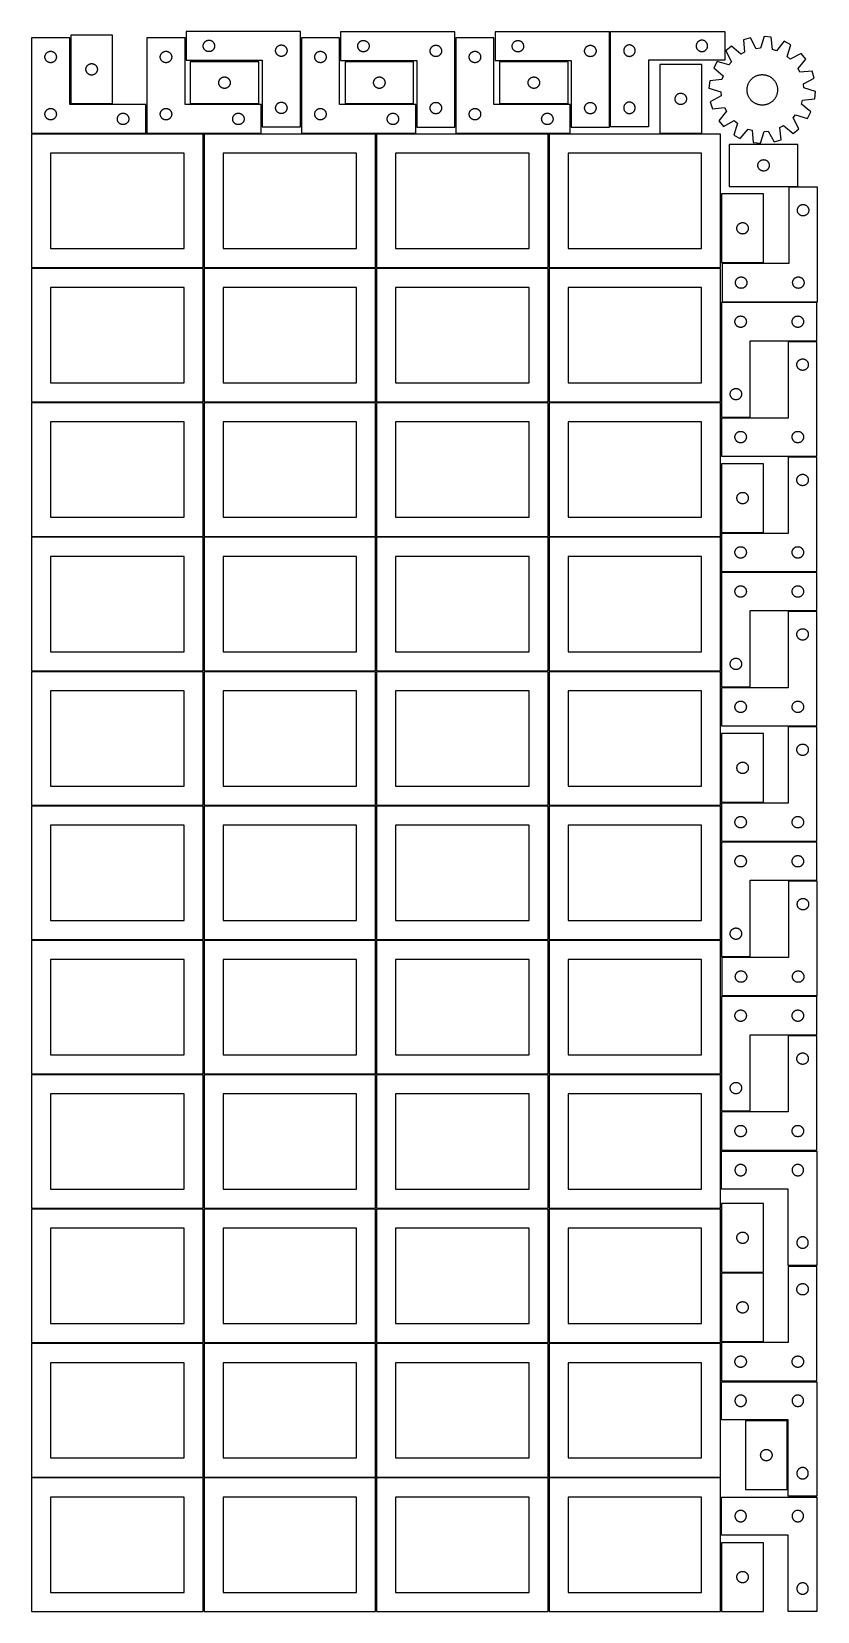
# Model space of a CAD drawing. Header units: millimetres. Extents: x 7 to 1243, y 7 to 2493.
import ezdxf

# ---------------------------------------------------------------- set-up
doc = ezdxf.new("R2010")
doc.units = ezdxf.units.MM
doc.layers.add('CUT', color=7, linetype='CONTINUOUS', true_color=0x000000)

msp = doc.modelspace()

# ---------------------------------------------------------------- linework, layer by layer
at = {"layer": 'CUT'}
for p, q in [((68.051477, 2487.781768), (68.051477, 2379.781768)), ((134.051477, 2487.781768), (68.051477, 2487.781768)), ((134.051477, 2379.781768), (134.051477, 2487.781768)), ((429.609768, 2493.149693), (249.609768, 2493.149693)), ((249.609768, 2493.149693), (249.609768, 2448.149693)), ((429.609768, 2343.149693), (429.609768, 2493.149693)), ((672.840542, 2492.815709), (492.840542, 2492.815709)), ((492.840542, 2492.815709), (492.840542, 2447.815709)), ((672.840542, 2342.815709), (672.840542, 2492.815709)), ((916.000301, 2492.720982), (736.000301, 2492.720982)), ((736.000301, 2492.720982), (736.000301, 2447.720982)), ((916.000301, 2342.720982), (916.000301, 2492.720982)), ((917.570585, 2493.195832), (1097.570585, 2493.195832)), ((917.570585, 2343.195832), (917.570585, 2493.195832)), ((1097.570585, 2493.195832), (1097.570585, 2448.195832)), ((66.520965, 2483.251496), (6.520965, 2483.251496)), ((6.520965, 2483.251496), (6.520965, 2333.251496)), ((33.628009, 2461.773867), (34.191593, 2461.944829)), ((34.191593, 2461.944829), (34.765152, 2462.078564)), ((34.765152, 2462.078564), (35.346229, 2462.1745)), ((35.346229, 2462.1745), (35.932336, 2462.232227)), ((35.932336, 2462.232227), (36.520965, 2462.251496)), ((36.520965, 2462.251496), (37.109593, 2462.232227)), ((37.109593, 2462.232227), (37.6957, 2462.1745)), ((37.6957, 2462.1745), (38.276778, 2462.078564)), ((38.276778, 2462.078564), (38.850336, 2461.944829)), ((38.850336, 2461.944829), (39.41392, 2461.773867)), ((66.520965, 2378.251496), (66.520965, 2483.251496)), ((248.041961, 2483.251496), (188.041961, 2483.251496)), ((188.041961, 2483.251496), (188.041961, 2333.251496)), ((215.149006, 2461.773867), (215.712589, 2461.944829)), ((215.712589, 2461.944829), (216.286148, 2462.078564)), ((216.286148, 2462.078564), (216.867225, 2462.1745)), ((216.867225, 2462.1745), (217.453333, 2462.232227)), ((217.453333, 2462.232227), (218.041961, 2462.251496)), ((218.041961, 2462.251496), (218.630589, 2462.232227)), ((218.630589, 2462.232227), (219.216696, 2462.1745)), ((219.216696, 2462.1745), (219.797774, 2462.078564)), ((219.797774, 2462.078564), (220.371332, 2461.944829)), ((220.371332, 2461.944829), (220.934916, 2461.773867)), ((248.041961, 2378.251496), (248.041961, 2483.251496)), ((276.609768, 2470.649693), (276.629037, 2471.238321)), ((276.629037, 2470.061065), (276.609768, 2470.649693)), ((276.629037, 2471.238321), (276.686764, 2471.824429)), ((276.686764, 2469.474957), (276.629037, 2470.061065)), ((276.686764, 2471.824429), (276.7827, 2472.405506)), ((276.7827, 2468.89388), (276.686764, 2469.474957)), ((276.7827, 2472.405506), (276.916435, 2472.979065)), ((276.916435, 2468.320322), (276.7827, 2468.89388)), ((276.916435, 2472.979065), (277.087397, 2473.542648)), ((277.087397, 2467.756738), (276.916435, 2468.320322)), ((277.087397, 2473.542648), (277.294852, 2474.093844)), ((277.294852, 2467.205542), (277.087397, 2467.756738)), ((277.294852, 2474.093844), (277.537913, 2474.630291)), ((277.537913, 2466.669095), (277.294852, 2467.205542)), ((277.537913, 2474.630291), (277.815539, 2475.149693)), ((277.815539, 2466.149693), (277.537913, 2466.669095)), ((277.815539, 2475.149693), (278.126541, 2475.649825)), ((278.126541, 2465.649561), (277.815539, 2466.149693)), ((278.126541, 2475.649825), (278.469588, 2476.128546)), ((278.469588, 2465.17084), (278.126541, 2465.649561)), ((278.469588, 2476.128546), (278.843209, 2476.583805)), ((278.843209, 2464.715581), (278.469588, 2465.17084)), ((278.843209, 2476.583805), (279.245807, 2477.013654)), ((279.245807, 2464.285732), (278.843209, 2464.715581)), ((279.245807, 2477.013654), (279.675655, 2477.416251)), ((279.675655, 2463.883135), (279.245807, 2464.285732)), ((279.675655, 2477.416251), (280.130915, 2477.789873)), ((280.130915, 2463.509513), (279.675655, 2463.883135)), ((280.130915, 2477.789873), (280.609636, 2478.13292)), ((280.609636, 2463.166467), (280.130915, 2463.509513)), ((280.609636, 2478.13292), (281.109768, 2478.443922)), ((281.109768, 2462.855464), (280.609636, 2463.166467)), ((281.109768, 2478.443922), (281.629169, 2478.721548)), ((281.629169, 2462.577838), (281.109768, 2462.855464)), ((281.629169, 2478.721548), (282.165617, 2478.964609)), ((282.165617, 2462.334777), (281.629169, 2462.577838)), ((282.165617, 2478.964609), (282.716813, 2479.172064)), ((282.716813, 2462.127322), (282.165617, 2462.334777)), ((282.716813, 2479.172064), (283.280396, 2479.343026)), ((283.280396, 2461.956361), (282.716813, 2462.127322)), ((283.280396, 2479.343026), (283.853955, 2479.476761)), ((283.853955, 2461.822626), (283.280396, 2461.956361)), ((283.853955, 2479.476761), (284.435032, 2479.572697)), ((284.435032, 2461.726689), (283.853955, 2461.822626)), ((284.435032, 2479.572697), (285.02114, 2479.630423)), ((285.02114, 2479.630423), (285.609768, 2479.649693)), ((285.609768, 2479.649693), (286.198396, 2479.630423)), ((286.198396, 2479.630423), (286.784503, 2479.572697)), ((286.784503, 2479.572697), (287.365581, 2479.476761)), ((287.365581, 2461.822626), (286.784503, 2461.726689)), ((287.365581, 2479.476761), (287.939139, 2479.343026)), ((287.939139, 2461.956361), (287.365581, 2461.822626)), ((287.939139, 2479.343026), (288.502723, 2479.172064)), ((288.502723, 2462.127322), (287.939139, 2461.956361)), ((288.502723, 2479.172064), (289.053919, 2478.964609)), ((289.053919, 2462.334777), (288.502723, 2462.127322)), ((289.053919, 2478.964609), (289.590366, 2478.721548)), ((289.590366, 2462.577838), (289.053919, 2462.334777)), ((289.590366, 2478.721548), (290.109768, 2478.443922)), ((290.109768, 2462.855464), (289.590366, 2462.577838)), ((290.109768, 2478.443922), (290.6099, 2478.13292)), ((290.6099, 2463.166467), (290.109768, 2462.855464)), ((290.6099, 2478.13292), (291.088621, 2477.789873)), ((291.088621, 2463.509513), (290.6099, 2463.166467)), ((291.088621, 2477.789873), (291.54388, 2477.416251)), ((291.54388, 2463.883135), (291.088621, 2463.509513)), ((291.54388, 2477.416251), (291.973729, 2477.013654)), ((291.973729, 2464.285732), (291.54388, 2463.883135)), ((291.973729, 2477.013654), (292.376326, 2476.583805)), ((292.376326, 2464.715581), (291.973729, 2464.285732)), ((292.376326, 2476.583805), (292.749948, 2476.128546)), ((292.749948, 2465.17084), (292.376326, 2464.715581)), ((292.749948, 2476.128546), (293.092994, 2475.649825)), ((293.092994, 2465.649561), (292.749948, 2465.17084)), ((293.092994, 2475.649825), (293.403996, 2475.149693)), ((293.403996, 2466.149693), (293.092994, 2465.649561)), ((293.403996, 2475.149693), (293.681622, 2474.630291)), ((293.681622, 2466.669095), (293.403996, 2466.149693)), ((293.681622, 2474.630291), (293.924684, 2474.093844)), ((293.924684, 2467.205542), (293.681622, 2466.669095)), ((293.924684, 2474.093844), (294.132139, 2473.542648)), ((294.132139, 2467.756738), (293.924684, 2467.205542)), ((294.132139, 2473.542648), (294.3031, 2472.979065)), ((294.3031, 2468.320322), (294.132139, 2467.756738)), ((294.3031, 2472.979065), (294.436835, 2472.405506)), ((294.436835, 2468.89388), (294.3031, 2468.320322)), ((294.436835, 2472.405506), (294.532771, 2471.824429)), ((294.532771, 2469.474957), (294.436835, 2468.89388)), ((294.532771, 2471.824429), (294.590498, 2471.238321)), ((294.590498, 2470.061065), (294.532771, 2469.474957)), ((294.590498, 2471.238321), (294.609768, 2470.649693)), ((294.609768, 2470.649693), (294.590498, 2470.061065)), ((390.609768, 2463.149693), (390.629037, 2463.738321)), ((390.629037, 2462.561065), (390.609768, 2463.149693)), ((390.629037, 2463.738321), (390.686764, 2464.324429)), ((390.686764, 2461.974957), (390.629037, 2462.561065)), ((390.686764, 2464.324429), (390.7827, 2464.905506)), ((390.7827, 2461.39388), (390.686764, 2461.974957)), ((390.7827, 2464.905506), (390.916435, 2465.479065)), ((390.916435, 2465.479065), (391.087397, 2466.042648)), ((391.087397, 2466.042648), (391.294852, 2466.593844)), ((391.294852, 2466.593844), (391.537913, 2467.130291)), ((391.537913, 2467.130291), (391.815539, 2467.649693)), ((391.815539, 2467.649693), (392.126541, 2468.149825)), ((392.126541, 2468.149825), (392.469588, 2468.628546)), ((392.469588, 2468.628546), (392.843209, 2469.083805)), ((392.843209, 2469.083805), (393.245807, 2469.513654)), ((393.245807, 2469.513654), (393.675655, 2469.916251)), ((393.675655, 2469.916251), (394.130915, 2470.289873)), ((394.130915, 2470.289873), (394.609636, 2470.63292)), ((394.609636, 2470.63292), (395.109768, 2470.943922)), ((395.109768, 2470.943922), (395.629169, 2471.221548)), ((395.629169, 2471.221548), (396.165617, 2471.464609)), ((396.165617, 2471.464609), (396.716813, 2471.672064)), ((396.716813, 2471.672064), (397.280396, 2471.843026)), ((397.280396, 2471.843026), (397.853955, 2471.976761)), ((397.853955, 2471.976761), (398.435032, 2472.072697)), ((398.435032, 2472.072697), (399.02114, 2472.130423)), ((399.02114, 2472.130423), (399.609768, 2472.149693)), ((399.609768, 2472.149693), (400.198396, 2472.130423)), ((400.198396, 2472.130423), (400.784503, 2472.072697)), ((400.784503, 2472.072697), (401.365581, 2471.976761)), ((401.365581, 2471.976761), (401.939139, 2471.843026)), ((401.939139, 2471.843026), (402.502723, 2471.672064)), ((402.502723, 2471.672064), (403.053919, 2471.464609)), ((403.053919, 2471.464609), (403.590366, 2471.221548)), ((403.590366, 2471.221548), (404.109768, 2470.943922)), ((404.109768, 2470.943922), (404.6099, 2470.63292)), ((404.6099, 2470.63292), (405.088621, 2470.289873)), ((405.088621, 2470.289873), (405.54388, 2469.916251)), ((405.54388, 2469.916251), (405.973729, 2469.513654)), ((405.973729, 2469.513654), (406.376326, 2469.083805)), ((406.376326, 2469.083805), (406.749948, 2468.628546)), ((406.749948, 2468.628546), (407.092994, 2468.149825)), ((407.092994, 2468.149825), (407.403996, 2467.649693)), ((407.403996, 2467.649693), (407.681622, 2467.130291)), ((407.681622, 2467.130291), (407.924684, 2466.593844)), ((407.924684, 2466.593844), (408.132139, 2466.042648)), ((408.132139, 2466.042648), (408.3031, 2465.479065)), ((408.3031, 2465.479065), (408.436835, 2464.905506)), ((408.436835, 2464.905506), (408.532771, 2464.324429)), ((408.532771, 2461.974957), (408.436835, 2461.39388)), ((408.532771, 2464.324429), (408.590498, 2463.738321)), ((408.590498, 2462.561065), (408.532771, 2461.974957)), ((408.590498, 2463.738321), (408.609768, 2463.149693)), ((408.609768, 2463.149693), (408.590498, 2462.561065)), ((491.20169, 2483.251496), (431.20169, 2483.251496)), ((431.20169, 2483.251496), (431.20169, 2333.251496)), ((458.308735, 2461.773867), (458.872318, 2461.944829)), ((458.872318, 2461.944829), (459.445877, 2462.078564)), ((459.445877, 2462.078564), (460.026954, 2462.1745)), ((460.026954, 2462.1745), (460.613062, 2462.232227)), ((460.613062, 2462.232227), (461.20169, 2462.251496)), ((461.20169, 2462.251496), (461.790318, 2462.232227)), ((461.790318, 2462.232227), (462.376425, 2462.1745)), ((462.376425, 2462.1745), (462.957503, 2462.078564)), ((462.957503, 2462.078564), (463.531061, 2461.944829)), ((463.531061, 2461.944829), (464.094645, 2461.773867)), ((491.20169, 2378.251496), (491.20169, 2483.251496)), ((519.840542, 2470.315709), (519.859811, 2470.904337)), ((519.859811, 2469.727081), (519.840542, 2470.315709)), ((519.859811, 2470.904337), (519.917538, 2471.490444)), ((519.917538, 2469.140973), (519.859811, 2469.727081)), ((519.917538, 2471.490444), (520.013474, 2472.071522)), ((520.013474, 2468.559896), (519.917538, 2469.140973)), ((520.013474, 2472.071522), (520.147209, 2472.64508)), ((520.147209, 2467.986337), (520.013474, 2468.559896)), ((520.147209, 2472.64508), (520.31817, 2473.208664)), ((520.31817, 2467.422754), (520.147209, 2467.986337)), ((520.31817, 2473.208664), (520.525626, 2473.75986)), ((520.525626, 2466.871558), (520.31817, 2467.422754)), ((520.525626, 2473.75986), (520.768687, 2474.296307)), ((520.768687, 2466.335111), (520.525626, 2466.871558)), ((520.768687, 2474.296307), (521.046313, 2474.815709)), ((521.046313, 2465.815709), (520.768687, 2466.335111)), ((521.046313, 2474.815709), (521.357315, 2475.315841)), ((521.357315, 2465.315577), (521.046313, 2465.815709)), ((521.357315, 2475.315841), (521.700362, 2475.794562)), ((521.700362, 2464.836856), (521.357315, 2465.315577)), ((521.700362, 2475.794562), (522.073983, 2476.249821)), ((522.073983, 2464.381596), (521.700362, 2464.836856)), ((522.073983, 2476.249821), (522.476581, 2476.67967)), ((522.476581, 2463.951748), (522.073983, 2464.381596)), ((522.476581, 2476.67967), (522.906429, 2477.082267)), ((522.906429, 2463.54915), (522.476581, 2463.951748)), ((522.906429, 2477.082267), (523.361689, 2477.455889)), ((523.361689, 2463.175529), (522.906429, 2463.54915)), ((523.361689, 2477.455889), (523.84041, 2477.798935)), ((523.84041, 2462.832482), (523.361689, 2463.175529)), ((523.84041, 2477.798935), (524.340542, 2478.109937)), ((524.340542, 2462.52148), (523.84041, 2462.832482)), ((524.340542, 2478.109937), (524.859943, 2478.387563)), ((524.859943, 2462.243854), (524.340542, 2462.52148)), ((524.859943, 2478.387563), (525.396391, 2478.630625)), ((525.396391, 2462.000793), (524.859943, 2462.243854)), ((525.396391, 2478.630625), (525.947586, 2478.83808)), ((525.947586, 2461.793338), (525.396391, 2462.000793)), ((525.947586, 2478.83808), (526.51117, 2479.009041)), ((526.51117, 2479.009041), (527.084729, 2479.142776)), ((527.084729, 2479.142776), (527.665806, 2479.238712)), ((527.665806, 2479.238712), (528.251913, 2479.296439)), ((528.251913, 2479.296439), (528.840542, 2479.315709)), ((528.840542, 2479.315709), (529.42917, 2479.296439)), ((529.42917, 2479.296439), (530.015277, 2479.238712)), ((530.015277, 2479.238712), (530.596355, 2479.142776)), ((530.596355, 2479.142776), (531.169913, 2479.009041)), ((531.169913, 2479.009041), (531.733497, 2478.83808)), ((531.733497, 2478.83808), (532.284693, 2478.630625)), ((532.284693, 2462.000793), (531.733497, 2461.793338)), ((532.284693, 2478.630625), (532.82114, 2478.387563)), ((532.82114, 2462.243854), (532.284693, 2462.000793)), ((532.82114, 2478.387563), (533.340542, 2478.109937)), ((533.340542, 2462.52148), (532.82114, 2462.243854)), ((533.340542, 2478.109937), (533.840674, 2477.798935)), ((533.840674, 2462.832482), (533.340542, 2462.52148)), ((533.840674, 2477.798935), (534.319394, 2477.455889)), ((534.319394, 2463.175529), (533.840674, 2462.832482)), ((534.319394, 2477.455889), (534.774654, 2477.082267)), ((534.774654, 2463.54915), (534.319394, 2463.175529)), ((534.774654, 2477.082267), (535.204503, 2476.67967)), ((535.204503, 2463.951748), (534.774654, 2463.54915)), ((535.204503, 2476.67967), (535.6071, 2476.249821)), ((535.6071, 2464.381596), (535.204503, 2463.951748)), ((535.6071, 2476.249821), (535.980722, 2475.794562)), ((535.980722, 2464.836856), (535.6071, 2464.381596)), ((535.980722, 2475.794562), (536.323768, 2475.315841)), ((536.323768, 2465.315577), (535.980722, 2464.836856)), ((536.323768, 2475.315841), (536.63477, 2474.815709)), ((536.63477, 2465.815709), (536.323768, 2465.315577)), ((536.63477, 2474.815709), (536.912396, 2474.296307)), ((536.912396, 2466.335111), (536.63477, 2465.815709)), ((536.912396, 2474.296307), (537.155457, 2473.75986)), ((537.155457, 2466.871558), (536.912396, 2466.335111)), ((537.155457, 2473.75986), (537.362913, 2473.208664)), ((537.362913, 2467.422754), (537.155457, 2466.871558)), ((537.362913, 2473.208664), (537.533874, 2472.64508)), ((537.533874, 2467.986337), (537.362913, 2467.422754)), ((537.533874, 2472.64508), (537.667609, 2472.071522)), ((537.667609, 2468.559896), (537.533874, 2467.986337)), ((537.667609, 2472.071522), (537.763545, 2471.490444)), ((537.763545, 2469.140973), (537.667609, 2468.559896)), ((537.763545, 2471.490444), (537.821272, 2470.904337)), ((537.821272, 2469.727081), (537.763545, 2469.140973)), ((537.821272, 2470.904337), (537.840542, 2470.315709)), ((537.840542, 2470.315709), (537.821272, 2469.727081)), ((633.840542, 2462.815709), (633.859811, 2463.404337)), ((633.859811, 2462.227081), (633.840542, 2462.815709)), ((633.859811, 2463.404337), (633.917538, 2463.990444)), ((633.917538, 2461.640973), (633.859811, 2462.227081)), ((633.917538, 2463.990444), (634.013474, 2464.571522)), ((634.013474, 2464.571522), (634.147209, 2465.14508)), ((634.147209, 2465.14508), (634.31817, 2465.708664)), ((634.31817, 2465.708664), (634.525626, 2466.25986)), ((634.525626, 2466.25986), (634.768687, 2466.796307)), ((634.768687, 2466.796307), (635.046313, 2467.315709)), ((635.046313, 2467.315709), (635.357315, 2467.815841)), ((635.357315, 2467.815841), (635.700362, 2468.294562)), ((635.700362, 2468.294562), (636.073983, 2468.749821)), ((636.073983, 2468.749821), (636.476581, 2469.17967)), ((636.476581, 2469.17967), (636.906429, 2469.582267)), ((636.906429, 2469.582267), (637.361689, 2469.955889)), ((637.361689, 2469.955889), (637.84041, 2470.298935)), ((637.84041, 2470.298935), (638.340542, 2470.609937)), ((638.340542, 2470.609937), (638.859943, 2470.887563)), ((638.859943, 2470.887563), (639.396391, 2471.130625)), ((639.396391, 2471.130625), (639.947586, 2471.33808)), ((639.947586, 2471.33808), (640.51117, 2471.509041)), ((640.51117, 2471.509041), (641.084729, 2471.642776)), ((641.084729, 2471.642776), (641.665806, 2471.738712)), ((641.665806, 2471.738712), (642.251913, 2471.796439)), ((642.251913, 2471.796439), (642.840542, 2471.815709)), ((642.840542, 2471.815709), (643.42917, 2471.796439)), ((643.42917, 2471.796439), (644.015277, 2471.738712)), ((644.015277, 2471.738712), (644.596355, 2471.642776)), ((644.596355, 2471.642776), (645.169913, 2471.509041)), ((645.169913, 2471.509041), (645.733497, 2471.33808)), ((645.733497, 2471.33808), (646.284693, 2471.130625)), ((646.284693, 2471.130625), (646.82114, 2470.887563)), ((646.82114, 2470.887563), (647.340542, 2470.609937)), ((647.340542, 2470.609937), (647.840674, 2470.298935)), ((647.840674, 2470.298935), (648.319394, 2469.955889)), ((648.319394, 2469.955889), (648.774654, 2469.582267)), ((648.774654, 2469.582267), (649.204503, 2469.17967)), ((649.204503, 2469.17967), (649.6071, 2468.749821)), ((649.6071, 2468.749821), (649.980722, 2468.294562)), ((649.980722, 2468.294562), (650.323768, 2467.815841)), ((650.323768, 2467.815841), (650.63477, 2467.315709)), ((650.63477, 2467.315709), (650.912396, 2466.796307)), ((650.912396, 2466.796307), (651.155457, 2466.25986)), ((651.155457, 2466.25986), (651.362913, 2465.708664)), ((651.362913, 2465.708664), (651.533874, 2465.14508)), ((651.533874, 2465.14508), (651.667609, 2464.571522)), ((651.667609, 2464.571522), (651.763545, 2463.990444)), ((651.763545, 2463.990444), (651.821272, 2463.404337)), ((651.821272, 2462.227081), (651.763545, 2461.640973)), ((651.821272, 2463.404337), (651.840542, 2462.815709)), ((651.840542, 2462.815709), (651.821272, 2462.227081)), ((734.36151, 2483.251496), (674.36151, 2483.251496)), ((674.36151, 2483.251496), (674.36151, 2333.251496)), ((701.468555, 2461.773867), (702.032139, 2461.944829)), ((702.032139, 2461.944829), (702.605697, 2462.078564)), ((702.605697, 2462.078564), (703.186775, 2462.1745)), ((703.186775, 2462.1745), (703.772882, 2462.232227)), ((703.772882, 2462.232227), (704.36151, 2462.251496)), ((704.36151, 2462.251496), (704.950138, 2462.232227)), ((704.950138, 2462.232227), (705.536246, 2462.1745)), ((705.536246, 2462.1745), (706.117323, 2462.078564)), ((706.117323, 2462.078564), (706.690882, 2461.944829)), ((706.690882, 2461.944829), (707.254465, 2461.773867)), ((734.36151, 2378.251496), (734.36151, 2483.251496)), ((763.000301, 2470.220982), (763.019571, 2470.80961)), ((763.019571, 2469.632354), (763.000301, 2470.220982)), ((763.019571, 2470.80961), (763.077297, 2471.395718)), ((763.077297, 2469.046246), (763.019571, 2469.632354)), ((763.077297, 2471.395718), (763.173234, 2471.976795)), ((763.173234, 2468.465169), (763.077297, 2469.046246)), ((763.173234, 2471.976795), (763.306969, 2472.550354)), ((763.306969, 2467.891611), (763.173234, 2468.465169)), ((763.306969, 2472.550354), (763.47793, 2473.113937)), ((763.47793, 2467.328027), (763.306969, 2467.891611)), ((763.47793, 2473.113937), (763.685385, 2473.665133)), ((763.685385, 2466.776831), (763.47793, 2467.328027)), ((763.685385, 2473.665133), (763.928446, 2474.20158)), ((763.928446, 2466.240384), (763.685385, 2466.776831)), ((763.928446, 2474.20158), (764.206073, 2474.720982)), ((764.206073, 2465.720982), (763.928446, 2466.240384)), ((764.206073, 2474.720982), (764.517075, 2475.221114)), ((764.517075, 2465.22085), (764.206073, 2465.720982)), ((764.517075, 2475.221114), (764.860121, 2475.699835)), ((764.860121, 2464.742129), (764.517075, 2465.22085)), ((764.860121, 2475.699835), (765.233743, 2476.155095)), ((765.233743, 2464.28687), (764.860121, 2464.742129)), ((765.233743, 2476.155095), (765.63634, 2476.584943)), ((765.63634, 2463.857021), (765.233743, 2464.28687)), ((765.63634, 2476.584943), (766.066189, 2476.98754)), ((766.066189, 2463.454424), (765.63634, 2463.857021)), ((766.066189, 2476.98754), (766.521448, 2477.361162)), ((766.521448, 2463.080802), (766.066189, 2463.454424)), ((766.521448, 2477.361162), (767.000169, 2477.704209)), ((767.000169, 2462.737756), (766.521448, 2463.080802)), ((767.000169, 2477.704209), (767.500301, 2478.015211)), ((767.500301, 2462.426754), (767.000169, 2462.737756)), ((767.500301, 2478.015211), (768.019703, 2478.292837)), ((768.019703, 2462.149127), (767.500301, 2462.426754)), ((768.019703, 2478.292837), (768.55615, 2478.535898)), ((768.55615, 2461.906066), (768.019703, 2462.149127)), ((768.55615, 2478.535898), (769.107346, 2478.743353)), ((769.107346, 2461.698611), (768.55615, 2461.906066)), ((769.107346, 2478.743353), (769.67093, 2478.914315)), ((769.67093, 2478.914315), (770.244488, 2479.04805)), ((770.244488, 2479.04805), (770.825565, 2479.143986)), ((770.825565, 2479.143986), (771.411673, 2479.201712)), ((771.411673, 2479.201712), (772.000301, 2479.220982)), ((772.000301, 2479.220982), (772.588929, 2479.201712)), ((772.588929, 2479.201712), (773.175037, 2479.143986)), ((773.175037, 2479.143986), (773.756114, 2479.04805)), ((773.756114, 2479.04805), (774.329673, 2478.914315)), ((774.329673, 2478.914315), (774.893256, 2478.743353)), ((774.893256, 2478.743353), (775.444452, 2478.535898)), ((775.444452, 2461.906066), (774.893256, 2461.698611)), ((775.444452, 2478.535898), (775.980899, 2478.292837)), ((775.980899, 2462.149127), (775.444452, 2461.906066)), ((775.980899, 2478.292837), (776.500301, 2478.015211)), ((776.500301, 2462.426754), (775.980899, 2462.149127)), ((776.500301, 2478.015211), (777.000433, 2477.704209)), ((777.000433, 2462.737756), (776.500301, 2462.426754)), ((777.000433, 2477.704209), (777.479154, 2477.361162)), ((777.479154, 2463.080802), (777.000433, 2462.737756)), ((777.479154, 2477.361162), (777.934413, 2476.98754)), ((777.934413, 2463.454424), (777.479154, 2463.080802)), ((777.934413, 2476.98754), (778.364262, 2476.584943)), ((778.364262, 2463.857021), (777.934413, 2463.454424)), ((778.364262, 2476.584943), (778.766859, 2476.155095)), ((778.766859, 2464.28687), (778.364262, 2463.857021)), ((778.766859, 2476.155095), (779.140481, 2475.699835)), ((779.140481, 2464.742129), (778.766859, 2464.28687)), ((779.140481, 2475.699835), (779.483528, 2475.221114)), ((779.483528, 2465.22085), (779.140481, 2464.742129)), ((779.483528, 2475.221114), (779.79453, 2474.720982)), ((779.79453, 2465.720982), (779.483528, 2465.22085)), ((779.79453, 2474.720982), (780.072156, 2474.20158)), ((780.072156, 2466.240384), (779.79453, 2465.720982)), ((780.072156, 2474.20158), (780.315217, 2473.665133)), ((780.315217, 2466.776831), (780.072156, 2466.240384)), ((780.315217, 2473.665133), (780.522672, 2473.113937)), ((780.522672, 2467.328027), (780.315217, 2466.776831)), ((780.522672, 2473.113937), (780.693634, 2472.550354)), ((780.693634, 2467.891611), (780.522672, 2467.328027)), ((780.693634, 2472.550354), (780.827369, 2471.976795)), ((780.827369, 2468.465169), (780.693634, 2467.891611)), ((780.827369, 2471.976795), (780.923305, 2471.395718)), ((780.923305, 2469.046246), (780.827369, 2468.465169)), ((780.923305, 2471.395718), (780.981031, 2470.80961)), ((780.981031, 2469.632354), (780.923305, 2469.046246)), ((780.981031, 2470.80961), (781.000301, 2470.220982)), ((781.000301, 2470.220982), (780.981031, 2469.632354)), ((877.000301, 2462.720982), (877.019571, 2463.30961)), ((877.019571, 2462.132354), (877.000301, 2462.720982)), ((877.019571, 2463.30961), (877.077297, 2463.895718)), ((877.077297, 2461.546246), (877.019571, 2462.132354)), ((877.077297, 2463.895718), (877.173234, 2464.476795)), ((877.173234, 2464.476795), (877.306969, 2465.050354)), ((877.306969, 2465.050354), (877.47793, 2465.613937)), ((877.47793, 2465.613937), (877.685385, 2466.165133)), ((877.685385, 2466.165133), (877.928446, 2466.70158)), ((877.928446, 2466.70158), (878.206073, 2467.220982)), ((878.206073, 2467.220982), (878.517075, 2467.721114)), ((878.517075, 2467.721114), (878.860121, 2468.199835)), ((878.860121, 2468.199835), (879.233743, 2468.655095)), ((879.233743, 2468.655095), (879.63634, 2469.084943)), ((879.63634, 2469.084943), (880.066189, 2469.48754)), ((880.066189, 2469.48754), (880.521448, 2469.861162)), ((880.521448, 2469.861162), (881.000169, 2470.204209)), ((881.000169, 2470.204209), (881.500301, 2470.515211)), ((881.500301, 2470.515211), (882.019703, 2470.792837)), ((882.019703, 2470.792837), (882.55615, 2471.035898)), ((882.55615, 2471.035898), (883.107346, 2471.243353)), ((883.107346, 2471.243353), (883.67093, 2471.414315)), ((883.67093, 2471.414315), (884.244488, 2471.54805)), ((884.244488, 2471.54805), (884.825565, 2471.643986)), ((884.825565, 2471.643986), (885.411673, 2471.701712)), ((885.411673, 2471.701712), (886.000301, 2471.720982)), ((886.000301, 2471.720982), (886.588929, 2471.701712)), ((886.588929, 2471.701712), (887.175037, 2471.643986)), ((887.175037, 2471.643986), (887.756114, 2471.54805)), ((887.756114, 2471.54805), (888.329673, 2471.414315)), ((888.329673, 2471.414315), (888.893256, 2471.243353)), ((888.893256, 2471.243353), (889.444452, 2471.035898)), ((889.444452, 2471.035898), (889.980899, 2470.792837)), ((889.980899, 2470.792837), (890.500301, 2470.515211)), ((890.500301, 2470.515211), (891.000433, 2470.204209)), ((891.000433, 2470.204209), (891.479154, 2469.861162)), ((891.479154, 2469.861162), (891.934413, 2469.48754)), ((891.934413, 2469.48754), (892.364262, 2469.084943)), ((892.364262, 2469.084943), (892.766859, 2468.655095)), ((892.766859, 2468.655095), (893.140481, 2468.199835)), ((893.140481, 2468.199835), (893.483528, 2467.721114)), ((893.483528, 2467.721114), (893.79453, 2467.220982)), ((893.79453, 2467.220982), (894.072156, 2466.70158)), ((894.072156, 2466.70158), (894.315217, 2466.165133)), ((894.315217, 2466.165133), (894.522672, 2465.613937)), ((894.522672, 2465.613937), (894.693634, 2465.050354)), ((894.693634, 2465.050354), (894.827369, 2464.476795)), ((894.827369, 2464.476795), (894.923305, 2463.895718)), ((894.923305, 2463.895718), (894.981031, 2463.30961)), ((894.981031, 2462.132354), (894.923305, 2461.546246)), ((894.981031, 2463.30961), (895.000301, 2462.720982)), ((895.000301, 2462.720982), (894.981031, 2462.132354)), ((938.589855, 2463.78446), (938.570585, 2463.195832)), ((938.570585, 2463.195832), (938.589855, 2462.607204)), ((938.647581, 2464.370568), (938.589855, 2463.78446)), ((938.589855, 2462.607204), (938.647581, 2462.021096)), ((938.743517, 2464.951645), (938.647581, 2464.370568)), ((938.647581, 2462.021096), (938.743517, 2461.440019)), ((938.877252, 2465.525204), (938.743517, 2464.951645)), ((939.048214, 2466.088787), (938.877252, 2465.525204)), ((939.255669, 2466.639983), (939.048214, 2466.088787)), ((939.49873, 2467.17643), (939.255669, 2466.639983)), ((939.776356, 2467.695832), (939.49873, 2467.17643)), ((940.087358, 2468.195964), (939.776356, 2467.695832)), ((940.430405, 2468.674685), (940.087358, 2468.195964)), ((940.804027, 2469.129944), (940.430405, 2468.674685)), ((941.206624, 2469.559793), (940.804027, 2469.129944)), ((941.636473, 2469.96239), (941.206624, 2469.559793)), ((942.091732, 2470.336012), (941.636473, 2469.96239)), ((942.570453, 2470.679059), (942.091732, 2470.336012)), ((943.070585, 2470.990061), (942.570453, 2470.679059)), ((943.589987, 2471.267687), (943.070585, 2470.990061)), ((944.126434, 2471.510748), (943.589987, 2471.267687)), ((944.67763, 2471.718203), (944.126434, 2471.510748)), ((945.241213, 2471.889165), (944.67763, 2471.718203)), ((945.814772, 2472.0229), (945.241213, 2471.889165)), ((946.395849, 2472.118836), (945.814772, 2472.0229)), ((946.981957, 2472.176562), (946.395849, 2472.118836)), ((947.570585, 2472.195832), (946.981957, 2472.176562)), ((948.159213, 2472.176562), (947.570585, 2472.195832)), ((948.745321, 2472.118836), (948.159213, 2472.176562)), ((949.326398, 2472.0229), (948.745321, 2472.118836)), ((949.899956, 2471.889165), (949.326398, 2472.0229)), ((950.46354, 2471.718203), (949.899956, 2471.889165)), ((951.014736, 2471.510748), (950.46354, 2471.718203)), ((951.551183, 2471.267687), (951.014736, 2471.510748)), ((952.070585, 2470.990061), (951.551183, 2471.267687)), ((952.570717, 2470.679059), (952.070585, 2470.990061)), ((953.049438, 2470.336012), (952.570717, 2470.679059)), ((953.504697, 2469.96239), (953.049438, 2470.336012)), ((953.934546, 2469.559793), (953.504697, 2469.96239)), ((954.337143, 2469.129944), (953.934546, 2469.559793)), ((954.710765, 2468.674685), (954.337143, 2469.129944)), ((955.053811, 2468.195964), (954.710765, 2468.674685)), ((955.364814, 2467.695832), (955.053811, 2468.195964)), ((955.64244, 2467.17643), (955.364814, 2467.695832)), ((955.885501, 2466.639983), (955.64244, 2467.17643)), ((956.092956, 2466.088787), (955.885501, 2466.639983)), ((956.263917, 2465.525204), (956.092956, 2466.088787)), ((956.397652, 2464.951645), (956.263917, 2465.525204)), ((956.493589, 2464.370568), (956.397652, 2464.951645)), ((956.397652, 2461.440019), (956.493589, 2462.021096)), ((956.551315, 2463.78446), (956.493589, 2464.370568)), ((956.493589, 2462.021096), (956.551315, 2462.607204)), ((956.570585, 2463.195832), (956.551315, 2463.78446)), ((956.551315, 2462.607204), (956.570585, 2463.195832)), ((1052.589855, 2471.28446), (1052.570585, 2470.695832)), ((1052.570585, 2470.695832), (1052.589855, 2470.107204)), ((1052.647581, 2471.870568), (1052.589855, 2471.28446)), ((1052.589855, 2470.107204), (1052.647581, 2469.521096)), ((1052.743517, 2472.451645), (1052.647581, 2471.870568)), ((1052.647581, 2469.521096), (1052.743517, 2468.940019)), ((1052.877252, 2473.025204), (1052.743517, 2472.451645)), ((1052.743517, 2468.940019), (1052.877252, 2468.366461)), ((1053.048214, 2473.588787), (1052.877252, 2473.025204)), ((1052.877252, 2468.366461), (1053.048214, 2467.802877)), ((1053.255669, 2474.139983), (1053.048214, 2473.588787)), ((1053.048214, 2467.802877), (1053.255669, 2467.251681)), ((1053.49873, 2474.67643), (1053.255669, 2474.139983)), ((1053.255669, 2467.251681), (1053.49873, 2466.715234)), ((1053.776356, 2475.195832), (1053.49873, 2474.67643)), ((1053.49873, 2466.715234), (1053.776356, 2466.195832)), ((1054.087358, 2475.695964), (1053.776356, 2475.195832)), ((1053.776356, 2466.195832), (1054.087358, 2465.6957)), ((1054.430405, 2476.174685), (1054.087358, 2475.695964)), ((1054.087358, 2465.6957), (1054.430405, 2465.216979)), ((1054.804027, 2476.629944), (1054.430405, 2476.174685)), ((1054.430405, 2465.216979), (1054.804027, 2464.76172)), ((1055.206624, 2477.059793), (1054.804027, 2476.629944)), ((1054.804027, 2464.76172), (1055.206624, 2464.331871)), ((1055.636473, 2477.46239), (1055.206624, 2477.059793)), ((1055.206624, 2464.331871), (1055.636473, 2463.929274)), ((1056.091732, 2477.836012), (1055.636473, 2477.46239)), ((1055.636473, 2463.929274), (1056.091732, 2463.555652)), ((1056.570453, 2478.179059), (1056.091732, 2477.836012)), ((1056.091732, 2463.555652), (1056.570453, 2463.212606)), ((1057.070585, 2478.490061), (1056.570453, 2478.179059)), ((1056.570453, 2463.212606), (1057.070585, 2462.901604)), ((1057.589987, 2478.767687), (1057.070585, 2478.490061)), ((1057.070585, 2462.901604), (1057.589987, 2462.623977)), ((1058.126434, 2479.010748), (1057.589987, 2478.767687)), ((1057.589987, 2462.623977), (1058.126434, 2462.380916)), ((1058.67763, 2479.218203), (1058.126434, 2479.010748)), ((1058.126434, 2462.380916), (1058.67763, 2462.173461)), ((1059.241213, 2479.389165), (1058.67763, 2479.218203)), ((1058.67763, 2462.173461), (1059.241213, 2462.0025)), ((1059.814772, 2479.5229), (1059.241213, 2479.389165)), ((1059.241213, 2462.0025), (1059.814772, 2461.868765)), ((1060.395849, 2479.618836), (1059.814772, 2479.5229)), ((1059.814772, 2461.868765), (1060.395849, 2461.772828)), ((1060.981957, 2479.676562), (1060.395849, 2479.618836)), ((1061.570585, 2479.695832), (1060.981957, 2479.676562)), ((1062.159213, 2479.676562), (1061.570585, 2479.695832)), ((1062.745321, 2479.618836), (1062.159213, 2479.676562)), ((1063.326398, 2479.5229), (1062.745321, 2479.618836)), ((1062.745321, 2461.772828), (1063.326398, 2461.868765)), ((1063.899956, 2479.389165), (1063.326398, 2479.5229)), ((1063.326398, 2461.868765), (1063.899956, 2462.0025)), ((1064.46354, 2479.218203), (1063.899956, 2479.389165)), ((1063.899956, 2462.0025), (1064.46354, 2462.173461)), ((1065.014736, 2479.010748), (1064.46354, 2479.218203)), ((1064.46354, 2462.173461), (1065.014736, 2462.380916)), ((1065.551183, 2478.767687), (1065.014736, 2479.010748)), ((1065.014736, 2462.380916), (1065.551183, 2462.623977)), ((1066.070585, 2478.490061), (1065.551183, 2478.767687)), ((1065.551183, 2462.623977), (1066.070585, 2462.901604)), ((1066.570717, 2478.179059), (1066.070585, 2478.490061)), ((1066.070585, 2462.901604), (1066.570717, 2463.212606)), ((1067.049438, 2477.836012), (1066.570717, 2478.179059)), ((1066.570717, 2463.212606), (1067.049438, 2463.555652)), ((1067.504697, 2477.46239), (1067.049438, 2477.836012)), ((1067.049438, 2463.555652), (1067.504697, 2463.929274)), ((1067.934546, 2477.059793), (1067.504697, 2477.46239)), ((1067.504697, 2463.929274), (1067.934546, 2464.331871)), ((1068.337143, 2476.629944), (1067.934546, 2477.059793)), ((1067.934546, 2464.331871), (1068.337143, 2464.76172)), ((1068.710765, 2476.174685), (1068.337143, 2476.629944)), ((1068.337143, 2464.76172), (1068.710765, 2465.216979)), ((1069.053811, 2475.695964), (1068.710765, 2476.174685)), ((1068.710765, 2465.216979), (1069.053811, 2465.6957)), ((1069.364814, 2475.195832), (1069.053811, 2475.695964)), ((1069.053811, 2465.6957), (1069.364814, 2466.195832)), ((1069.64244, 2474.67643), (1069.364814, 2475.195832)), ((1069.364814, 2466.195832), (1069.64244, 2466.715234)), ((1069.885501, 2474.139983), (1069.64244, 2474.67643)), ((1069.64244, 2466.715234), (1069.885501, 2467.251681)), ((1070.092956, 2473.588787), (1069.885501, 2474.139983)), ((1069.885501, 2467.251681), (1070.092956, 2467.802877)), ((1070.263917, 2473.025204), (1070.092956, 2473.588787)), ((1070.092956, 2467.802877), (1070.263917, 2468.366461)), ((1070.397652, 2472.451645), (1070.263917, 2473.025204)), ((1070.263917, 2468.366461), (1070.397652, 2468.940019)), ((1070.493589, 2471.870568), (1070.397652, 2472.451645)), ((1070.397652, 2468.940019), (1070.493589, 2469.521096)), ((1070.551315, 2471.28446), (1070.493589, 2471.870568)), ((1070.493589, 2469.521096), (1070.551315, 2470.107204)), ((1070.570585, 2470.695832), (1070.551315, 2471.28446)), ((1070.551315, 2470.107204), (1070.570585, 2470.695832)), ((1108.157254, 2470.026117), (1099.218643, 2462.733196)), ((1099.218643, 2462.733196), (1108.244459, 2445.587436)), ((1123.142492, 2457.742589), (1108.157254, 2470.026117)), ((1138.093476, 2483.36908), (1127.044396, 2480.051957)), ((1127.044396, 2480.051957), (1128.821765, 2460.757311)), ((1147.237328, 2466.285977), (1138.093476, 2483.36908)), ((1153.637976, 2466.897854), (1147.237328, 2466.285977)), ((1159.379643, 2485.403952), (1153.637976, 2466.897854)), ((1170.85707, 2484.240274), (1159.379643, 2485.403952)), ((1172.767467, 2464.958345), (1170.85707, 2484.240274)), ((1178.91505, 2463.074223), (1172.767467, 2464.958345)), ((1191.301635, 2477.974388), (1178.91505, 2463.074223)), ((1201.460075, 2472.507068), (1191.301635, 2477.974388)), ((1195.846177, 2453.961811), (1201.460075, 2472.507068)), ((27.520965, 2453.251496), (27.540234, 2453.840124)), ((27.540234, 2452.662868), (27.520965, 2453.251496)), ((27.540234, 2453.840124), (27.597961, 2454.426232)), ((27.597961, 2452.07676), (27.540234, 2452.662868)), ((27.597961, 2454.426232), (27.693897, 2455.007309)), ((27.693897, 2451.495683), (27.597961, 2452.07676)), ((27.693897, 2455.007309), (27.827632, 2455.580868)), ((27.827632, 2450.922125), (27.693897, 2451.495683)), ((27.827632, 2455.580868), (27.998593, 2456.144451)), ((27.998593, 2450.358541), (27.827632, 2450.922125)), ((27.998593, 2456.144451), (28.206049, 2456.695647)), ((28.206049, 2449.807345), (27.998593, 2450.358541)), ((28.206049, 2456.695647), (28.44911, 2457.232094)), ((28.44911, 2449.270898), (28.206049, 2449.807345)), ((28.44911, 2457.232094), (28.726736, 2457.751496)), ((28.726736, 2448.751496), (28.44911, 2449.270898)), ((28.726736, 2457.751496), (29.037738, 2458.251628)), ((29.037738, 2448.251364), (28.726736, 2448.751496)), ((29.037738, 2458.251628), (29.380785, 2458.730349)), ((29.380785, 2447.772643), (29.037738, 2448.251364)), ((29.380785, 2458.730349), (29.754406, 2459.185609)), ((29.754406, 2447.317384), (29.380785, 2447.772643)), ((29.754406, 2459.185609), (30.157004, 2459.615457)), ((30.157004, 2446.887535), (29.754406, 2447.317384)), ((30.157004, 2459.615457), (30.586852, 2460.018054)), ((30.586852, 2446.484938), (30.157004, 2446.887535)), ((30.586852, 2460.018054), (31.042112, 2460.391676)), ((31.042112, 2446.111316), (30.586852, 2446.484938)), ((31.042112, 2460.391676), (31.520833, 2460.734723)), ((31.520833, 2445.76827), (31.042112, 2446.111316)), ((31.520833, 2460.734723), (32.020965, 2461.045725)), ((32.020965, 2445.457268), (31.520833, 2445.76827)), ((32.020965, 2461.045725), (32.540366, 2461.323351)), ((32.540366, 2445.179642), (32.020965, 2445.457268)), ((32.540366, 2461.323351), (33.076814, 2461.566412)), ((33.076814, 2444.93658), (32.540366, 2445.179642)), ((33.076814, 2461.566412), (33.628009, 2461.773867)), ((33.628009, 2444.729125), (33.076814, 2444.93658)), ((34.191593, 2444.558164), (33.628009, 2444.729125)), ((34.765152, 2444.424429), (34.191593, 2444.558164)), ((35.346229, 2444.328492), (34.765152, 2444.424429)), ((35.932336, 2444.270766), (35.346229, 2444.328492)), ((36.520965, 2444.251496), (35.932336, 2444.270766)), ((37.109593, 2444.270766), (36.520965, 2444.251496)), ((37.6957, 2444.328492), (37.109593, 2444.270766)), ((38.276778, 2444.424429), (37.6957, 2444.328492)), ((38.850336, 2444.558164), (38.276778, 2444.424429)), ((39.41392, 2444.729125), (38.850336, 2444.558164)), ((39.41392, 2461.773867), (39.965116, 2461.566412)), ((39.965116, 2444.93658), (39.41392, 2444.729125)), ((39.965116, 2461.566412), (40.501563, 2461.323351)), ((40.501563, 2445.179642), (39.965116, 2444.93658)), ((40.501563, 2461.323351), (41.020965, 2461.045725)), ((41.020965, 2445.457268), (40.501563, 2445.179642)), ((41.020965, 2461.045725), (41.521097, 2460.734723)), ((41.521097, 2445.76827), (41.020965, 2445.457268)), ((41.521097, 2460.734723), (41.999817, 2460.391676)), ((41.999817, 2446.111316), (41.521097, 2445.76827)), ((41.999817, 2460.391676), (42.455077, 2460.018054)), ((42.455077, 2446.484938), (41.999817, 2446.111316)), ((42.455077, 2460.018054), (42.884926, 2459.615457)), ((42.884926, 2446.887535), (42.455077, 2446.484938)), ((42.884926, 2459.615457), (43.287523, 2459.185609)), ((43.287523, 2447.317384), (42.884926, 2446.887535)), ((43.287523, 2459.185609), (43.661145, 2458.730349)), ((43.661145, 2447.772643), (43.287523, 2447.317384)), ((43.661145, 2458.730349), (44.004191, 2458.251628)), ((44.004191, 2448.251364), (43.661145, 2447.772643)), ((44.004191, 2458.251628), (44.315193, 2457.751496)), ((44.315193, 2448.751496), (44.004191, 2448.251364)), ((44.315193, 2457.751496), (44.592819, 2457.232094)), ((44.592819, 2449.270898), (44.315193, 2448.751496)), ((44.592819, 2457.232094), (44.83588, 2456.695647)), ((44.83588, 2449.807345), (44.592819, 2449.270898)), ((44.83588, 2456.695647), (45.043336, 2456.144451)), ((45.043336, 2450.358541), (44.83588, 2449.807345)), ((45.043336, 2456.144451), (45.214297, 2455.580868)), ((45.214297, 2450.922125), (45.043336, 2450.358541)), ((45.214297, 2455.580868), (45.348032, 2455.007309)), ((45.348032, 2451.495683), (45.214297, 2450.922125)), ((45.348032, 2455.007309), (45.443968, 2454.426232)), ((45.443968, 2452.07676), (45.348032, 2451.495683)), ((45.443968, 2454.426232), (45.501695, 2453.840124)), ((45.501695, 2452.662868), (45.443968, 2452.07676)), ((45.501695, 2453.840124), (45.520965, 2453.251496)), ((45.520965, 2453.251496), (45.501695, 2452.662868)), ((92.529106, 2436.674723), (92.736561, 2437.225918)), ((92.736561, 2437.225918), (92.979622, 2437.762366)), ((92.979622, 2437.762366), (93.257248, 2438.281768)), ((93.257248, 2438.281768), (93.56825, 2438.7819)), ((93.56825, 2438.7819), (93.911297, 2439.26062)), ((93.911297, 2439.26062), (94.284919, 2439.71588)), ((94.284919, 2439.71588), (94.687516, 2440.145729)), ((94.687516, 2440.145729), (95.117364, 2440.548326)), ((95.117364, 2440.548326), (95.572624, 2440.921948)), ((95.572624, 2440.921948), (96.051345, 2441.264994)), ((96.051345, 2441.264994), (96.551477, 2441.575996)), ((96.551477, 2441.575996), (97.070879, 2441.853622)), ((97.070879, 2441.853622), (97.607326, 2442.096683)), ((97.607326, 2442.096683), (98.158522, 2442.304139)), ((98.158522, 2442.304139), (98.722105, 2442.4751)), ((98.722105, 2442.4751), (99.295664, 2442.608835)), ((99.295664, 2442.608835), (99.876741, 2442.704771)), ((99.876741, 2442.704771), (100.462849, 2442.762498)), ((100.462849, 2442.762498), (101.051477, 2442.781768)), ((101.051477, 2442.781768), (101.640105, 2442.762498)), ((101.640105, 2442.762498), (102.226213, 2442.704771)), ((102.226213, 2442.704771), (102.80729, 2442.608835)), ((102.80729, 2442.608835), (103.380848, 2442.4751)), ((103.380848, 2442.4751), (103.944432, 2442.304139)), ((103.944432, 2442.304139), (104.495628, 2442.096683)), ((104.495628, 2442.096683), (105.032075, 2441.853622)), ((105.032075, 2441.853622), (105.551477, 2441.575996)), ((105.551477, 2441.575996), (106.051609, 2441.264994)), ((106.051609, 2441.264994), (106.53033, 2440.921948)), ((106.53033, 2440.921948), (106.985589, 2440.548326)), ((106.985589, 2440.548326), (107.415438, 2440.145729)), ((107.415438, 2440.145729), (107.818035, 2439.71588)), ((107.818035, 2439.71588), (108.191657, 2439.26062)), ((108.191657, 2439.26062), (108.534703, 2438.7819)), ((108.534703, 2438.7819), (108.845705, 2438.281768)), ((108.845705, 2438.281768), (109.123332, 2437.762366)), ((109.123332, 2437.762366), (109.366393, 2437.225918)), ((109.366393, 2437.225918), (109.573848, 2436.674723)), ((209.041961, 2453.251496), (209.06123, 2453.840124)), ((209.06123, 2452.662868), (209.041961, 2453.251496)), ((209.06123, 2453.840124), (209.118957, 2454.426232)), ((209.118957, 2452.07676), (209.06123, 2452.662868)), ((209.118957, 2454.426232), (209.214893, 2455.007309)), ((209.214893, 2451.495683), (209.118957, 2452.07676)), ((209.214893, 2455.007309), (209.348628, 2455.580868)), ((209.348628, 2450.922125), (209.214893, 2451.495683)), ((209.348628, 2455.580868), (209.51959, 2456.144451)), ((209.51959, 2450.358541), (209.348628, 2450.922125)), ((209.51959, 2456.144451), (209.727045, 2456.695647)), ((209.727045, 2449.807345), (209.51959, 2450.358541)), ((209.727045, 2456.695647), (209.970106, 2457.232094)), ((209.970106, 2449.270898), (209.727045, 2449.807345)), ((209.970106, 2457.232094), (210.247732, 2457.751496)), ((210.247732, 2448.751496), (209.970106, 2449.270898)), ((210.247732, 2457.751496), (210.558734, 2458.251628)), ((210.558734, 2448.251364), (210.247732, 2448.751496)), ((210.558734, 2458.251628), (210.901781, 2458.730349)), ((210.901781, 2447.772643), (210.558734, 2448.251364)), ((210.901781, 2458.730349), (211.275402, 2459.185609)), ((211.275402, 2447.317384), (210.901781, 2447.772643)), ((211.275402, 2459.185609), (211.678, 2459.615457)), ((211.678, 2446.887535), (211.275402, 2447.317384)), ((211.678, 2459.615457), (212.107848, 2460.018054)), ((212.107848, 2446.484938), (211.678, 2446.887535)), ((212.107848, 2460.018054), (212.563108, 2460.391676)), ((212.563108, 2446.111316), (212.107848, 2446.484938)), ((212.563108, 2460.391676), (213.041829, 2460.734723)), ((213.041829, 2445.76827), (212.563108, 2446.111316)), ((213.041829, 2460.734723), (213.541961, 2461.045725)), ((213.541961, 2445.457268), (213.041829, 2445.76827)), ((213.541961, 2461.045725), (214.061363, 2461.323351)), ((214.061363, 2445.179642), (213.541961, 2445.457268)), ((214.061363, 2461.323351), (214.59781, 2461.566412)), ((214.59781, 2444.93658), (214.061363, 2445.179642)), ((214.59781, 2461.566412), (215.149006, 2461.773867)), ((215.149006, 2444.729125), (214.59781, 2444.93658)), ((215.712589, 2444.558164), (215.149006, 2444.729125)), ((216.286148, 2444.424429), (215.712589, 2444.558164)), ((216.867225, 2444.328492), (216.286148, 2444.424429)), ((217.453333, 2444.270766), (216.867225, 2444.328492)), ((218.041961, 2444.251496), (217.453333, 2444.270766)), ((218.630589, 2444.270766), (218.041961, 2444.251496)), ((219.216696, 2444.328492), (218.630589, 2444.270766)), ((219.797774, 2444.424429), (219.216696, 2444.328492)), ((220.371332, 2444.558164), (219.797774, 2444.424429)), ((220.934916, 2444.729125), (220.371332, 2444.558164)), ((220.934916, 2461.773867), (221.486112, 2461.566412)), ((221.486112, 2444.93658), (220.934916, 2444.729125)), ((221.486112, 2461.566412), (222.022559, 2461.323351)), ((222.022559, 2445.179642), (221.486112, 2444.93658)), ((222.022559, 2461.323351), (222.541961, 2461.045725)), ((222.541961, 2445.457268), (222.022559, 2445.179642)), ((222.541961, 2461.045725), (223.042093, 2460.734723)), ((223.042093, 2445.76827), (222.541961, 2445.457268)), ((223.042093, 2460.734723), (223.520814, 2460.391676)), ((223.520814, 2446.111316), (223.042093, 2445.76827)), ((223.520814, 2460.391676), (223.976073, 2460.018054)), ((223.976073, 2446.484938), (223.520814, 2446.111316)), ((223.976073, 2460.018054), (224.405922, 2459.615457)), ((224.405922, 2446.887535), (223.976073, 2446.484938)), ((224.405922, 2459.615457), (224.808519, 2459.185609)), ((224.808519, 2447.317384), (224.405922, 2446.887535)), ((224.808519, 2459.185609), (225.182141, 2458.730349)), ((225.182141, 2447.772643), (224.808519, 2447.317384)), ((225.182141, 2458.730349), (225.525187, 2458.251628)), ((225.525187, 2448.251364), (225.182141, 2447.772643)), ((225.525187, 2458.251628), (225.836189, 2457.751496)), ((225.836189, 2448.751496), (225.525187, 2448.251364)), ((225.836189, 2457.751496), (226.113815, 2457.232094)), ((226.113815, 2449.270898), (225.836189, 2448.751496)), ((226.113815, 2457.232094), (226.356877, 2456.695647)), ((226.356877, 2449.807345), (226.113815, 2449.270898)), ((226.356877, 2456.695647), (226.564332, 2456.144451)), ((226.564332, 2450.358541), (226.356877, 2449.807345)), ((226.564332, 2456.144451), (226.735293, 2455.580868)), ((226.735293, 2450.922125), (226.564332, 2450.358541)), ((226.735293, 2455.580868), (226.869028, 2455.007309)), ((226.869028, 2451.495683), (226.735293, 2450.922125)), ((226.869028, 2455.007309), (226.964964, 2454.426232)), ((226.964964, 2452.07676), (226.869028, 2451.495683)), ((226.964964, 2454.426232), (227.022691, 2453.840124)), ((227.022691, 2452.662868), (226.964964, 2452.07676)), ((227.022691, 2453.840124), (227.041961, 2453.251496)), ((227.041961, 2453.251496), (227.022691, 2452.662868)), ((249.609768, 2448.149693), (369.609768, 2448.149693)), ((364.165251, 2445.808625), (256.165251, 2445.808625)), ((256.165251, 2445.808625), (256.165251, 2379.808625)), ((285.02114, 2461.668963), (284.435032, 2461.726689)), ((285.609768, 2461.649693), (285.02114, 2461.668963)), ((286.198396, 2461.668963), (285.609768, 2461.649693)), ((286.784503, 2461.726689), (286.198396, 2461.668963)), ((364.165251, 2379.808625), (364.165251, 2445.808625)), ((369.609768, 2448.149693), (369.609768, 2343.149693)), ((390.916435, 2460.820322), (390.7827, 2461.39388)), ((391.087397, 2460.256738), (390.916435, 2460.820322)), ((391.294852, 2459.705542), (391.087397, 2460.256738)), ((391.537913, 2459.169095), (391.294852, 2459.705542)), ((391.815539, 2458.649693), (391.537913, 2459.169095)), ((392.126541, 2458.149561), (391.815539, 2458.649693)), ((392.469588, 2457.67084), (392.126541, 2458.149561)), ((392.843209, 2457.215581), (392.469588, 2457.67084)), ((393.245807, 2456.785732), (392.843209, 2457.215581)), ((393.675655, 2456.383135), (393.245807, 2456.785732)), ((394.130915, 2456.009513), (393.675655, 2456.383135)), ((394.609636, 2455.666467), (394.130915, 2456.009513)), ((395.109768, 2455.355464), (394.609636, 2455.666467)), ((395.629169, 2455.077838), (395.109768, 2455.355464)), ((396.165617, 2454.834777), (395.629169, 2455.077838)), ((396.716813, 2454.627322), (396.165617, 2454.834777)), ((397.280396, 2454.456361), (396.716813, 2454.627322)), ((397.853955, 2454.322626), (397.280396, 2454.456361)), ((398.435032, 2454.226689), (397.853955, 2454.322626)), ((399.02114, 2454.168963), (398.435032, 2454.226689)), ((399.609768, 2454.149693), (399.02114, 2454.168963)), ((400.198396, 2454.168963), (399.609768, 2454.149693)), ((400.784503, 2454.226689), (400.198396, 2454.168963)), ((401.365581, 2454.322626), (400.784503, 2454.226689)), ((401.939139, 2454.456361), (401.365581, 2454.322626)), ((402.502723, 2454.627322), (401.939139, 2454.456361)), ((403.053919, 2454.834777), (402.502723, 2454.627322)), ((403.590366, 2455.077838), (403.053919, 2454.834777)), ((404.109768, 2455.355464), (403.590366, 2455.077838)), ((404.6099, 2455.666467), (404.109768, 2455.355464)), ((405.088621, 2456.009513), (404.6099, 2455.666467)), ((405.54388, 2456.383135), (405.088621, 2456.009513)), ((405.973729, 2456.785732), (405.54388, 2456.383135)), ((406.376326, 2457.215581), (405.973729, 2456.785732)), ((406.749948, 2457.67084), (406.376326, 2457.215581)), ((407.092994, 2458.149561), (406.749948, 2457.67084)), ((407.403996, 2458.649693), (407.092994, 2458.149561)), ((407.681622, 2459.169095), (407.403996, 2458.649693)), ((407.924684, 2459.705542), (407.681622, 2459.169095)), ((408.132139, 2460.256738), (407.924684, 2459.705542)), ((408.3031, 2460.820322), (408.132139, 2460.256738)), ((408.436835, 2461.39388), (408.3031, 2460.820322)), ((452.20169, 2453.251496), (452.220959, 2453.840124)), ((452.220959, 2452.662868), (452.20169, 2453.251496)), ((452.220959, 2453.840124), (452.278686, 2454.426232)), ((452.278686, 2452.07676), (452.220959, 2452.662868)), ((452.278686, 2454.426232), (452.374622, 2455.007309)), ((452.374622, 2451.495683), (452.278686, 2452.07676)), ((452.374622, 2455.007309), (452.508357, 2455.580868)), ((452.508357, 2450.922125), (452.374622, 2451.495683)), ((452.508357, 2455.580868), (452.679319, 2456.144451)), ((452.679319, 2450.358541), (452.508357, 2450.922125)), ((452.679319, 2456.144451), (452.886774, 2456.695647)), ((452.886774, 2449.807345), (452.679319, 2450.358541)), ((452.886774, 2456.695647), (453.129835, 2457.232094)), ((453.129835, 2449.270898), (452.886774, 2449.807345)), ((453.129835, 2457.232094), (453.407461, 2457.751496)), ((453.407461, 2448.751496), (453.129835, 2449.270898)), ((453.407461, 2457.751496), (453.718463, 2458.251628)), ((453.718463, 2448.251364), (453.407461, 2448.751496)), ((453.718463, 2458.251628), (454.06151, 2458.730349)), ((454.06151, 2447.772643), (453.718463, 2448.251364)), ((454.06151, 2458.730349), (454.435131, 2459.185609)), ((454.435131, 2447.317384), (454.06151, 2447.772643)), ((454.435131, 2459.185609), (454.837729, 2459.615457)), ((454.837729, 2446.887535), (454.435131, 2447.317384)), ((454.837729, 2459.615457), (455.267577, 2460.018054)), ((455.267577, 2446.484938), (454.837729, 2446.887535)), ((455.267577, 2460.018054), (455.722837, 2460.391676)), ((455.722837, 2446.111316), (455.267577, 2446.484938)), ((455.722837, 2460.391676), (456.201558, 2460.734723)), ((456.201558, 2445.76827), (455.722837, 2446.111316)), ((456.201558, 2460.734723), (456.70169, 2461.045725)), ((456.70169, 2445.457268), (456.201558, 2445.76827)), ((456.70169, 2461.045725), (457.221092, 2461.323351)), ((457.221092, 2445.179642), (456.70169, 2445.457268)), ((457.221092, 2461.323351), (457.757539, 2461.566412)), ((457.757539, 2444.93658), (457.221092, 2445.179642)), ((457.757539, 2461.566412), (458.308735, 2461.773867)), ((458.308735, 2444.729125), (457.757539, 2444.93658)), ((458.872318, 2444.558164), (458.308735, 2444.729125)), ((459.445877, 2444.424429), (458.872318, 2444.558164)), ((460.026954, 2444.328492), (459.445877, 2444.424429)), ((460.613062, 2444.270766), (460.026954, 2444.328492)), ((461.20169, 2444.251496), (460.613062, 2444.270766)), ((461.790318, 2444.270766), (461.20169, 2444.251496)), ((462.376425, 2444.328492), (461.790318, 2444.270766)), ((462.957503, 2444.424429), (462.376425, 2444.328492)), ((463.531061, 2444.558164), (462.957503, 2444.424429)), ((464.094645, 2444.729125), (463.531061, 2444.558164)), ((464.094645, 2461.773867), (464.645841, 2461.566412)), ((464.645841, 2444.93658), (464.094645, 2444.729125)), ((464.645841, 2461.566412), (465.182288, 2461.323351)), ((465.182288, 2445.179642), (464.645841, 2444.93658)), ((465.182288, 2461.323351), (465.70169, 2461.045725)), ((465.70169, 2445.457268), (465.182288, 2445.179642)), ((465.70169, 2461.045725), (466.201822, 2460.734723)), ((466.201822, 2445.76827), (465.70169, 2445.457268)), ((466.201822, 2460.734723), (466.680543, 2460.391676)), ((466.680543, 2446.111316), (466.201822, 2445.76827)), ((466.680543, 2460.391676), (467.135802, 2460.018054)), ((467.135802, 2446.484938), (466.680543, 2446.111316)), ((467.135802, 2460.018054), (467.565651, 2459.615457)), ((467.565651, 2446.887535), (467.135802, 2446.484938)), ((467.565651, 2459.615457), (467.968248, 2459.185609)), ((467.968248, 2447.317384), (467.565651, 2446.887535)), ((467.968248, 2459.185609), (468.34187, 2458.730349)), ((468.34187, 2447.772643), (467.968248, 2447.317384)), ((468.34187, 2458.730349), (468.684916, 2458.251628)), ((468.684916, 2448.251364), (468.34187, 2447.772643)), ((468.684916, 2458.251628), (468.995918, 2457.751496)), ((468.995918, 2448.751496), (468.684916, 2448.251364)), ((468.995918, 2457.751496), (469.273544, 2457.232094)), ((469.273544, 2449.270898), (468.995918, 2448.751496)), ((469.273544, 2457.232094), (469.516606, 2456.695647)), ((469.516606, 2449.807345), (469.273544, 2449.270898)), ((469.516606, 2456.695647), (469.724061, 2456.144451)), ((469.724061, 2450.358541), (469.516606, 2449.807345)), ((469.724061, 2456.144451), (469.895022, 2455.580868)), ((469.895022, 2450.922125), (469.724061, 2450.358541)), ((469.895022, 2455.580868), (470.028757, 2455.007309)), ((470.028757, 2451.495683), (469.895022, 2450.922125)), ((470.028757, 2455.007309), (470.124693, 2454.426232)), ((470.124693, 2452.07676), (470.028757, 2451.495683)), ((470.124693, 2454.426232), (470.18242, 2453.840124)), ((470.18242, 2452.662868), (470.124693, 2452.07676)), ((470.18242, 2453.840124), (470.20169, 2453.251496)), ((470.20169, 2453.251496), (470.18242, 2452.662868)), ((492.840542, 2447.815709), (612.840542, 2447.815709)), ((607.872098, 2445.781773), (499.872098, 2445.781773)), ((499.872098, 2445.781773), (499.872098, 2379.781773)), ((526.51117, 2461.622376), (525.947586, 2461.793338)), ((527.084729, 2461.488641), (526.51117, 2461.622376)), ((527.665806, 2461.392705), (527.084729, 2461.488641)), ((528.251913, 2461.334978), (527.665806, 2461.392705)), ((528.840542, 2461.315709), (528.251913, 2461.334978)), ((529.42917, 2461.334978), (528.840542, 2461.315709)), ((530.015277, 2461.392705), (529.42917, 2461.334978)), ((530.596355, 2461.488641), (530.015277, 2461.392705)), ((531.169913, 2461.622376), (530.596355, 2461.488641)), ((531.733497, 2461.793338), (531.169913, 2461.622376)), ((607.872098, 2379.781773), (607.872098, 2445.781773)), ((612.840542, 2447.815709), (612.840542, 2342.815709)), ((634.013474, 2461.059896), (633.917538, 2461.640973)), ((634.147209, 2460.486337), (634.013474, 2461.059896)), ((634.31817, 2459.922754), (634.147209, 2460.486337)), ((634.525626, 2459.371558), (634.31817, 2459.922754)), ((634.768687, 2458.835111), (634.525626, 2459.371558)), ((635.046313, 2458.315709), (634.768687, 2458.835111)), ((635.357315, 2457.815577), (635.046313, 2458.315709)), ((635.700362, 2457.336856), (635.357315, 2457.815577)), ((636.073983, 2456.881596), (635.700362, 2457.336856)), ((636.476581, 2456.451748), (636.073983, 2456.881596)), ((636.906429, 2456.04915), (636.476581, 2456.451748)), ((637.361689, 2455.675529), (636.906429, 2456.04915)), ((637.84041, 2455.332482), (637.361689, 2455.675529)), ((638.340542, 2455.02148), (637.84041, 2455.332482)), ((638.859943, 2454.743854), (638.340542, 2455.02148)), ((639.396391, 2454.500793), (638.859943, 2454.743854)), ((639.947586, 2454.293338), (639.396391, 2454.500793)), ((640.51117, 2454.122376), (639.947586, 2454.293338)), ((641.084729, 2453.988641), (640.51117, 2454.122376)), ((641.665806, 2453.892705), (641.084729, 2453.988641)), ((642.251913, 2453.834978), (641.665806, 2453.892705)), ((642.840542, 2453.815709), (642.251913, 2453.834978)), ((643.42917, 2453.834978), (642.840542, 2453.815709)), ((644.015277, 2453.892705), (643.42917, 2453.834978)), ((644.596355, 2453.988641), (644.015277, 2453.892705)), ((645.169913, 2454.122376), (644.596355, 2453.988641)), ((645.733497, 2454.293338), (645.169913, 2454.122376)), ((646.284693, 2454.500793), (645.733497, 2454.293338)), ((646.82114, 2454.743854), (646.284693, 2454.500793)), ((647.340542, 2455.02148), (646.82114, 2454.743854)), ((647.840674, 2455.332482), (647.340542, 2455.02148)), ((648.319394, 2455.675529), (647.840674, 2455.332482)), ((648.774654, 2456.04915), (648.319394, 2455.675529)), ((649.204503, 2456.451748), (648.774654, 2456.04915)), ((649.6071, 2456.881596), (649.204503, 2456.451748)), ((649.980722, 2457.336856), (649.6071, 2456.881596)), ((650.323768, 2457.815577), (649.980722, 2457.336856)), ((650.63477, 2458.315709), (650.323768, 2457.815577)), ((650.912396, 2458.835111), (650.63477, 2458.315709)), ((651.155457, 2459.371558), (650.912396, 2458.835111)), ((651.362913, 2459.922754), (651.155457, 2459.371558)), ((651.533874, 2460.486337), (651.362913, 2459.922754)), ((651.667609, 2461.059896), (651.533874, 2460.486337)), ((651.763545, 2461.640973), (651.667609, 2461.059896)), ((695.36151, 2453.251496), (695.38078, 2453.840124)), ((695.38078, 2452.662868), (695.36151, 2453.251496)), ((695.38078, 2453.840124), (695.438507, 2454.426232)), ((695.438507, 2452.07676), (695.38078, 2452.662868)), ((695.438507, 2454.426232), (695.534443, 2455.007309)), ((695.534443, 2451.495683), (695.438507, 2452.07676)), ((695.534443, 2455.007309), (695.668178, 2455.580868)), ((695.668178, 2450.922125), (695.534443, 2451.495683)), ((695.668178, 2455.580868), (695.839139, 2456.144451)), ((695.839139, 2450.358541), (695.668178, 2450.922125)), ((695.839139, 2456.144451), (696.046594, 2456.695647)), ((696.046594, 2449.807345), (695.839139, 2450.358541)), ((696.046594, 2456.695647), (696.289656, 2457.232094)), ((696.289656, 2449.270898), (696.046594, 2449.807345)), ((696.289656, 2457.232094), (696.567282, 2457.751496)), ((696.567282, 2448.751496), (696.289656, 2449.270898)), ((696.567282, 2457.751496), (696.878284, 2458.251628)), ((696.878284, 2448.251364), (696.567282, 2448.751496)), ((696.878284, 2458.251628), (697.22133, 2458.730349)), ((697.22133, 2447.772643), (696.878284, 2448.251364)), ((697.22133, 2458.730349), (697.594952, 2459.185609)), ((697.594952, 2447.317384), (697.22133, 2447.772643)), ((697.594952, 2459.185609), (697.997549, 2459.615457)), ((697.997549, 2446.887535), (697.594952, 2447.317384)), ((697.997549, 2459.615457), (698.427398, 2460.018054)), ((698.427398, 2446.484938), (697.997549, 2446.887535)), ((698.427398, 2460.018054), (698.882657, 2460.391676)), ((698.882657, 2446.111316), (698.427398, 2446.484938)), ((698.882657, 2460.391676), (699.361378, 2460.734723)), ((699.361378, 2445.76827), (698.882657, 2446.111316)), ((699.361378, 2460.734723), (699.86151, 2461.045725)), ((699.86151, 2445.457268), (699.361378, 2445.76827)), ((699.86151, 2461.045725), (700.380912, 2461.323351)), ((700.380912, 2445.179642), (699.86151, 2445.457268)), ((700.380912, 2461.323351), (700.917359, 2461.566412)), ((700.917359, 2444.93658), (700.380912, 2445.179642)), ((700.917359, 2461.566412), (701.468555, 2461.773867)), ((701.468555, 2444.729125), (700.917359, 2444.93658)), ((702.032139, 2444.558164), (701.468555, 2444.729125)), ((702.605697, 2444.424429), (702.032139, 2444.558164)), ((703.186775, 2444.328492), (702.605697, 2444.424429)), ((703.772882, 2444.270766), (703.186775, 2444.328492)), ((704.36151, 2444.251496), (703.772882, 2444.270766)), ((704.950138, 2444.270766), (704.36151, 2444.251496)), ((705.536246, 2444.328492), (704.950138, 2444.270766)), ((706.117323, 2444.424429), (705.536246, 2444.328492)), ((706.690882, 2444.558164), (706.117323, 2444.424429)), ((707.254465, 2444.729125), (706.690882, 2444.558164)), ((707.254465, 2461.773867), (707.805661, 2461.566412)), ((707.805661, 2444.93658), (707.254465, 2444.729125)), ((707.805661, 2461.566412), (708.342109, 2461.323351)), ((708.342109, 2445.179642), (707.805661, 2444.93658)), ((708.342109, 2461.323351), (708.86151, 2461.045725)), ((708.86151, 2445.457268), (708.342109, 2445.179642)), ((708.86151, 2461.045725), (709.361642, 2460.734723)), ((709.361642, 2445.76827), (708.86151, 2445.457268)), ((709.361642, 2460.734723), (709.840363, 2460.391676)), ((709.840363, 2446.111316), (709.361642, 2445.76827)), ((709.840363, 2460.391676), (710.295623, 2460.018054)), ((710.295623, 2446.484938), (709.840363, 2446.111316)), ((710.295623, 2460.018054), (710.725471, 2459.615457)), ((710.725471, 2446.887535), (710.295623, 2446.484938)), ((710.725471, 2459.615457), (711.128069, 2459.185609)), ((711.128069, 2447.317384), (710.725471, 2446.887535)), ((711.128069, 2459.185609), (711.50169, 2458.730349)), ((711.50169, 2447.772643), (711.128069, 2447.317384)), ((711.50169, 2458.730349), (711.844737, 2458.251628)), ((711.844737, 2448.251364), (711.50169, 2447.772643)), ((711.844737, 2458.251628), (712.155739, 2457.751496)), ((712.155739, 2448.751496), (711.844737, 2448.251364)), ((712.155739, 2457.751496), (712.433365, 2457.232094)), ((712.433365, 2449.270898), (712.155739, 2448.751496)), ((712.433365, 2457.232094), (712.676426, 2456.695647)), ((712.676426, 2449.807345), (712.433365, 2449.270898)), ((712.676426, 2456.695647), (712.883881, 2456.144451)), ((712.883881, 2450.358541), (712.676426, 2449.807345)), ((712.883881, 2456.144451), (713.054843, 2455.580868)), ((713.054843, 2450.922125), (712.883881, 2450.358541)), ((713.054843, 2455.580868), (713.188578, 2455.007309)), ((713.188578, 2451.495683), (713.054843, 2450.922125)), ((713.188578, 2455.007309), (713.284514, 2454.426232)), ((713.284514, 2452.07676), (713.188578, 2451.495683)), ((713.284514, 2454.426232), (713.342241, 2453.840124)), ((713.342241, 2452.662868), (713.284514, 2452.07676)), ((713.342241, 2453.840124), (713.36151, 2453.251496)), ((713.36151, 2453.251496), (713.342241, 2452.662868)), ((736.000301, 2447.720982), (856.000301, 2447.720982)), ((851.089719, 2445.803501), (743.089719, 2445.803501)), ((743.089719, 2445.803501), (743.089719, 2379.803501)), ((769.67093, 2461.52765), (769.107346, 2461.698611)), ((770.244488, 2461.393915), (769.67093, 2461.52765)), ((770.825565, 2461.297978), (770.244488, 2461.393915)), ((771.411673, 2461.240252), (770.825565, 2461.297978)), ((772.000301, 2461.220982), (771.411673, 2461.240252)), ((772.588929, 2461.240252), (772.000301, 2461.220982)), ((773.175037, 2461.297978), (772.588929, 2461.240252)), ((773.756114, 2461.393915), (773.175037, 2461.297978)), ((774.329673, 2461.52765), (773.756114, 2461.393915)), ((774.893256, 2461.698611), (774.329673, 2461.52765)), ((851.089719, 2379.803501), (851.089719, 2445.803501)), ((856.000301, 2447.720982), (856.000301, 2342.720982)), ((877.173234, 2460.965169), (877.077297, 2461.546246)), ((877.306969, 2460.391611), (877.173234, 2460.965169)), ((877.47793, 2459.828027), (877.306969, 2460.391611)), ((877.685385, 2459.276831), (877.47793, 2459.828027)), ((877.928446, 2458.740384), (877.685385, 2459.276831)), ((878.206073, 2458.220982), (877.928446, 2458.740384)), ((878.517075, 2457.72085), (878.206073, 2458.220982)), ((878.860121, 2457.242129), (878.517075, 2457.72085)), ((879.233743, 2456.78687), (878.860121, 2457.242129)), ((879.63634, 2456.357021), (879.233743, 2456.78687)), ((880.066189, 2455.954424), (879.63634, 2456.357021)), ((880.521448, 2455.580802), (880.066189, 2455.954424)), ((881.000169, 2455.237756), (880.521448, 2455.580802)), ((881.500301, 2454.926754), (881.000169, 2455.237756)), ((882.019703, 2454.649127), (881.500301, 2454.926754)), ((882.55615, 2454.406066), (882.019703, 2454.649127)), ((883.107346, 2454.198611), (882.55615, 2454.406066)), ((883.67093, 2454.02765), (883.107346, 2454.198611)), ((884.244488, 2453.893915), (883.67093, 2454.02765)), ((884.825565, 2453.797978), (884.244488, 2453.893915)), ((885.411673, 2453.740252), (884.825565, 2453.797978)), ((886.000301, 2453.720982), (885.411673, 2453.740252)), ((886.588929, 2453.740252), (886.000301, 2453.720982)), ((887.175037, 2453.797978), (886.588929, 2453.740252)), ((887.756114, 2453.893915), (887.175037, 2453.797978)), ((888.329673, 2454.02765), (887.756114, 2453.893915)), ((888.893256, 2454.198611), (888.329673, 2454.02765)), ((889.444452, 2454.406066), (888.893256, 2454.198611)), ((889.980899, 2454.649127), (889.444452, 2454.406066)), ((890.500301, 2454.926754), (889.980899, 2454.649127)), ((891.000433, 2455.237756), (890.500301, 2454.926754)), ((891.479154, 2455.580802), (891.000433, 2455.237756)), ((891.934413, 2455.954424), (891.479154, 2455.580802)), ((892.364262, 2456.357021), (891.934413, 2455.954424)), ((892.766859, 2456.78687), (892.364262, 2456.357021)), ((893.140481, 2457.242129), (892.766859, 2456.78687)), ((893.483528, 2457.72085), (893.140481, 2457.242129)), ((893.79453, 2458.220982), (893.483528, 2457.72085)), ((894.072156, 2458.740384), (893.79453, 2458.220982)), ((894.315217, 2459.276831), (894.072156, 2458.740384)), ((894.522672, 2459.828027), (894.315217, 2459.276831)), ((894.693634, 2460.391611), (894.522672, 2459.828027)), ((894.827369, 2460.965169), (894.693634, 2460.391611)), ((894.923305, 2461.546246), (894.827369, 2460.965169)), ((938.743517, 2461.440019), (938.877252, 2460.866461)), ((938.877252, 2460.866461), (939.048214, 2460.302877)), ((939.048214, 2460.302877), (939.255669, 2459.751681)), ((939.255669, 2459.751681), (939.49873, 2459.215234)), ((939.49873, 2459.215234), (939.776356, 2458.695832)), ((939.776356, 2458.695832), (940.087358, 2458.1957)), ((940.087358, 2458.1957), (940.430405, 2457.716979)), ((940.430405, 2457.716979), (940.804027, 2457.26172)), ((940.804027, 2457.26172), (941.206624, 2456.831871)), ((941.206624, 2456.831871), (941.636473, 2456.429274)), ((941.636473, 2456.429274), (942.091732, 2456.055652)), ((942.091732, 2456.055652), (942.570453, 2455.712606)), ((942.570453, 2455.712606), (943.070585, 2455.401604)), ((943.070585, 2455.401604), (943.589987, 2455.123977)), ((943.589987, 2455.123977), (944.126434, 2454.880916)), ((944.126434, 2454.880916), (944.67763, 2454.673461)), ((944.67763, 2454.673461), (945.241213, 2454.5025)), ((945.241213, 2454.5025), (945.814772, 2454.368765)), ((945.814772, 2454.368765), (946.395849, 2454.272828)), ((946.395849, 2454.272828), (946.981957, 2454.215102)), ((946.981957, 2454.215102), (947.570585, 2454.195832)), ((947.570585, 2454.195832), (948.159213, 2454.215102)), ((948.159213, 2454.215102), (948.745321, 2454.272828)), ((948.745321, 2454.272828), (949.326398, 2454.368765)), ((949.326398, 2454.368765), (949.899956, 2454.5025)), ((949.899956, 2454.5025), (950.46354, 2454.673461)), ((950.46354, 2454.673461), (951.014736, 2454.880916)), ((951.014736, 2454.880916), (951.551183, 2455.123977)), ((951.551183, 2455.123977), (952.070585, 2455.401604)), ((952.070585, 2455.401604), (952.570717, 2455.712606)), ((952.570717, 2455.712606), (953.049438, 2456.055652)), ((953.049438, 2456.055652), (953.504697, 2456.429274)), ((953.504697, 2456.429274), (953.934546, 2456.831871)), ((953.934546, 2456.831871), (954.337143, 2457.26172)), ((954.337143, 2457.26172), (954.710765, 2457.716979)), ((954.710765, 2457.716979), (955.053811, 2458.1957)), ((955.053811, 2458.1957), (955.364814, 2458.695832)), ((955.364814, 2458.695832), (955.64244, 2459.215234)), ((955.64244, 2459.215234), (955.885501, 2459.751681)), ((955.885501, 2459.751681), (956.092956, 2460.302877)), ((956.092956, 2460.302877), (956.263917, 2460.866461)), ((956.263917, 2460.866461), (956.397652, 2461.440019)), ((1097.570585, 2448.195832), (977.570585, 2448.195832)), ((977.570585, 2448.195832), (977.570585, 2343.195832)), ((1061.413527, 2441.303987), (995.413527, 2441.303987)), ((995.413527, 2441.303987), (995.413527, 2333.303987)), ((1060.395849, 2461.772828), (1060.981957, 2461.715102)), ((1060.981957, 2461.715102), (1061.570585, 2461.695832)), ((1061.413527, 2333.303987), (1061.413527, 2441.303987)), ((1061.570585, 2461.695832), (1062.159213, 2461.715102)), ((1062.159213, 2461.715102), (1062.745321, 2461.772828)), ((1085.605922, 2446.24273), (1080.138603, 2436.084291)), ((1104.15118, 2440.628833), (1085.605922, 2446.24273)), ((1108.244459, 2445.587436), (1104.15118, 2440.628833)), ((1128.821765, 2460.757311), (1123.142492, 2457.742589)), ((1200.804781, 2449.868531), (1195.846177, 2453.961811)), ((1217.95054, 2458.894347), (1200.804781, 2449.868531)), ((1212.959933, 2434.970498), (1225.243461, 2449.955736)), ((1225.243461, 2449.955736), (1217.95054, 2458.894347)), ((92.051477, 2433.781768), (92.070747, 2434.370396)), ((92.070747, 2433.193139), (92.051477, 2433.781768)), ((92.070747, 2434.370396), (92.128473, 2434.956503)), ((92.128473, 2432.607032), (92.070747, 2433.193139)), ((92.128473, 2434.956503), (92.224409, 2435.53758)), ((92.224409, 2432.025955), (92.128473, 2432.607032)), ((92.224409, 2435.53758), (92.358144, 2436.111139)), ((92.358144, 2431.452396), (92.224409, 2432.025955)), ((92.358144, 2436.111139), (92.529106, 2436.674723)), ((92.529106, 2430.888812), (92.358144, 2431.452396)), ((92.736561, 2430.337617), (92.529106, 2430.888812)), ((92.979622, 2429.801169), (92.736561, 2430.337617)), ((93.257248, 2429.281768), (92.979622, 2429.801169)), ((93.56825, 2428.781635), (93.257248, 2429.281768)), ((93.911297, 2428.302915), (93.56825, 2428.781635)), ((94.284919, 2427.847655), (93.911297, 2428.302915)), ((94.687516, 2427.417806), (94.284919, 2427.847655)), ((95.117364, 2427.015209), (94.687516, 2427.417806)), ((95.572624, 2426.641587), (95.117364, 2427.015209)), ((96.051345, 2426.298541), (95.572624, 2426.641587)), ((96.551477, 2425.987539), (96.051345, 2426.298541)), ((97.070879, 2425.709913), (96.551477, 2425.987539)), ((97.607326, 2425.466852), (97.070879, 2425.709913)), ((98.158522, 2425.259396), (97.607326, 2425.466852)), ((98.722105, 2425.088435), (98.158522, 2425.259396)), ((99.295664, 2424.9547), (98.722105, 2425.088435)), ((99.876741, 2424.858764), (99.295664, 2424.9547)), ((100.462849, 2424.801037), (99.876741, 2424.858764)), ((101.051477, 2424.781768), (100.462849, 2424.801037)), ((101.640105, 2424.801037), (101.051477, 2424.781768)), ((102.226213, 2424.858764), (101.640105, 2424.801037)), ((102.80729, 2424.9547), (102.226213, 2424.858764)), ((103.380848, 2425.088435), (102.80729, 2424.9547)), ((103.944432, 2425.259396), (103.380848, 2425.088435)), ((104.495628, 2425.466852), (103.944432, 2425.259396)), ((105.032075, 2425.709913), (104.495628, 2425.466852)), ((105.551477, 2425.987539), (105.032075, 2425.709913)), ((106.051609, 2426.298541), (105.551477, 2425.987539)), ((106.53033, 2426.641587), (106.051609, 2426.298541)), ((106.985589, 2427.015209), (106.53033, 2426.641587)), ((107.415438, 2427.417806), (106.985589, 2427.015209)), ((107.818035, 2427.847655), (107.415438, 2427.417806)), ((108.191657, 2428.302915), (107.818035, 2427.847655)), ((108.534703, 2428.781635), (108.191657, 2428.302915)), ((108.845705, 2429.281768), (108.534703, 2428.781635)), ((109.123332, 2429.801169), (108.845705, 2429.281768)), ((109.366393, 2430.337617), (109.123332, 2429.801169)), ((109.573848, 2430.888812), (109.366393, 2430.337617)), ((109.573848, 2436.674723), (109.744809, 2436.111139)), ((109.744809, 2431.452396), (109.573848, 2430.888812)), ((109.744809, 2436.111139), (109.878544, 2435.53758)), ((109.878544, 2432.025955), (109.744809, 2431.452396)), ((109.878544, 2435.53758), (109.974481, 2434.956503)), ((109.974481, 2432.607032), (109.878544, 2432.025955)), ((109.974481, 2434.956503), (110.032207, 2434.370396)), ((110.032207, 2433.193139), (109.974481, 2432.607032)), ((110.032207, 2434.370396), (110.051477, 2433.781768)), ((110.051477, 2433.781768), (110.032207, 2433.193139)), ((301.165251, 2412.808625), (301.184521, 2413.397253)), ((301.184521, 2412.219997), (301.165251, 2412.808625)), ((301.184521, 2413.397253), (301.242248, 2413.983361)), ((301.242248, 2411.633889), (301.184521, 2412.219997)), ((301.242248, 2413.983361), (301.338184, 2414.564438)), ((301.338184, 2414.564438), (301.471919, 2415.137997)), ((301.471919, 2415.137997), (301.64288, 2415.70158)), ((301.64288, 2415.70158), (301.850336, 2416.252776)), ((301.850336, 2416.252776), (302.093397, 2416.789223)), ((302.093397, 2416.789223), (302.371023, 2417.308625)), ((302.371023, 2417.308625), (302.682025, 2417.808757)), ((302.682025, 2417.808757), (303.025071, 2418.287478)), ((303.025071, 2418.287478), (303.398693, 2418.742738)), ((303.398693, 2418.742738), (303.80129, 2419.172586)), ((303.80129, 2419.172586), (304.231139, 2419.575183)), ((304.231139, 2419.575183), (304.686399, 2419.948805)), ((304.686399, 2419.948805), (305.165119, 2420.291852)), ((305.165119, 2420.291852), (305.665251, 2420.602854)), ((305.665251, 2420.602854), (306.184653, 2420.88048)), ((306.184653, 2420.88048), (306.721101, 2421.123541)), ((306.721101, 2421.123541), (307.272296, 2421.330996)), ((307.272296, 2421.330996), (307.83588, 2421.501958)), ((307.83588, 2421.501958), (308.409439, 2421.635693)), ((308.409439, 2421.635693), (308.990516, 2421.731629)), ((308.990516, 2421.731629), (309.576623, 2421.789356)), ((309.576623, 2421.789356), (310.165251, 2421.808625)), ((310.165251, 2421.808625), (310.75388, 2421.789356)), ((310.75388, 2421.789356), (311.339987, 2421.731629)), ((311.339987, 2421.731629), (311.921064, 2421.635693)), ((311.921064, 2421.635693), (312.494623, 2421.501958)), ((312.494623, 2421.501958), (313.058207, 2421.330996)), ((313.058207, 2421.330996), (313.609402, 2421.123541)), ((313.609402, 2421.123541), (314.14585, 2420.88048)), ((314.14585, 2420.88048), (314.665251, 2420.602854)), ((314.665251, 2420.602854), (315.165384, 2420.291852)), ((315.165384, 2420.291852), (315.644104, 2419.948805)), ((315.644104, 2419.948805), (316.099364, 2419.575183)), ((316.099364, 2419.575183), (316.529213, 2419.172586)), ((316.529213, 2419.172586), (316.93181, 2418.742738)), ((316.93181, 2418.742738), (317.305432, 2418.287478)), ((317.305432, 2418.287478), (317.648478, 2417.808757)), ((317.648478, 2417.808757), (317.95948, 2417.308625)), ((317.95948, 2417.308625), (318.237106, 2416.789223)), ((318.237106, 2416.789223), (318.480167, 2416.252776)), ((318.480167, 2416.252776), (318.687623, 2415.70158)), ((318.687623, 2415.70158), (318.858584, 2415.137997)), ((318.858584, 2415.137997), (318.992319, 2414.564438)), ((318.992319, 2414.564438), (319.088255, 2413.983361)), ((319.088255, 2413.983361), (319.145982, 2413.397253)), ((319.145982, 2412.219997), (319.088255, 2411.633889)), ((319.145982, 2413.397253), (319.165251, 2412.808625)), ((319.165251, 2412.808625), (319.145982, 2412.219997)), ((544.872098, 2412.781773), (544.891367, 2413.370401)), ((544.891367, 2412.193145), (544.872098, 2412.781773)), ((544.891367, 2413.370401), (544.949094, 2413.956508)), ((544.949094, 2411.607037), (544.891367, 2412.193145)), ((544.949094, 2413.956508), (545.04503, 2414.537586)), ((545.04503, 2414.537586), (545.178765, 2415.111144)), ((545.178765, 2415.111144), (545.349727, 2415.674728)), ((545.349727, 2415.674728), (545.557182, 2416.225924)), ((545.557182, 2416.225924), (545.800243, 2416.762371)), ((545.800243, 2416.762371), (546.077869, 2417.281773)), ((546.077869, 2417.281773), (546.388871, 2417.781905)), ((546.388871, 2417.781905), (546.731918, 2418.260626)), ((546.731918, 2418.260626), (547.10554, 2418.715885)), ((547.10554, 2418.715885), (547.508137, 2419.145734)), ((547.508137, 2419.145734), (547.937985, 2419.548331)), ((547.937985, 2419.548331), (548.393245, 2419.921953)), ((548.393245, 2419.921953), (548.871966, 2420.264999)), ((548.871966, 2420.264999), (549.372098, 2420.576001)), ((549.372098, 2420.576001), (549.8915, 2420.853627)), ((549.8915, 2420.853627), (550.427947, 2421.096689)), ((550.427947, 2421.096689), (550.979143, 2421.304144)), ((550.979143, 2421.304144), (551.542726, 2421.475105)), ((551.542726, 2421.475105), (552.116285, 2421.60884)), ((552.116285, 2421.60884), (552.697362, 2421.704777)), ((552.697362, 2421.704777), (553.28347, 2421.762503)), ((553.28347, 2421.762503), (553.872098, 2421.781773)), ((553.872098, 2421.781773), (554.460726, 2421.762503)), ((554.460726, 2421.762503), (555.046834, 2421.704777)), ((555.046834, 2421.704777), (555.627911, 2421.60884)), ((555.627911, 2421.60884), (556.201469, 2421.475105)), ((556.201469, 2421.475105), (556.765053, 2421.304144)), ((556.765053, 2421.304144), (557.316249, 2421.096689)), ((557.316249, 2421.096689), (557.852696, 2420.853627)), ((557.852696, 2420.853627), (558.372098, 2420.576001)), ((558.372098, 2420.576001), (558.87223, 2420.264999)), ((558.87223, 2420.264999), (559.350951, 2419.921953)), ((559.350951, 2419.921953), (559.80621, 2419.548331)), ((559.80621, 2419.548331), (560.236059, 2419.145734)), ((560.236059, 2419.145734), (560.638656, 2418.715885)), ((560.638656, 2418.715885), (561.012278, 2418.260626)), ((561.012278, 2418.260626), (561.355324, 2417.781905)), ((561.355324, 2417.781905), (561.666326, 2417.281773)), ((561.666326, 2417.281773), (561.943952, 2416.762371)), ((561.943952, 2416.762371), (562.187014, 2416.225924)), ((562.187014, 2416.225924), (562.394469, 2415.674728)), ((562.394469, 2415.674728), (562.56543, 2415.111144)), ((562.56543, 2415.111144), (562.699165, 2414.537586)), ((562.699165, 2414.537586), (562.795102, 2413.956508)), ((562.795102, 2413.956508), (562.852828, 2413.370401)), ((562.852828, 2412.193145), (562.795102, 2411.607037)), ((562.852828, 2413.370401), (562.872098, 2412.781773)), ((562.872098, 2412.781773), (562.852828, 2412.193145)), ((788.089719, 2412.803501), (788.108988, 2413.392129)), ((788.108988, 2412.214873), (788.089719, 2412.803501)), ((788.108988, 2413.392129), (788.166715, 2413.978237)), ((788.166715, 2411.628766), (788.108988, 2412.214873)), ((788.166715, 2413.978237), (788.262651, 2414.559314)), ((788.262651, 2414.559314), (788.396386, 2415.132873)), ((788.396386, 2415.132873), (788.567347, 2415.696456)), ((788.567347, 2415.696456), (788.774803, 2416.247652)), ((788.774803, 2416.247652), (789.017864, 2416.784099)), ((789.017864, 2416.784099), (789.29549, 2417.303501)), ((789.29549, 2417.303501), (789.606492, 2417.803633)), ((789.606492, 2417.803633), (789.949539, 2418.282354)), ((789.949539, 2418.282354), (790.32316, 2418.737614)), ((790.32316, 2418.737614), (790.725758, 2419.167462)), ((790.725758, 2419.167462), (791.155606, 2419.57006)), ((791.155606, 2419.57006), (791.610866, 2419.943681)), ((791.610866, 2419.943681), (792.089587, 2420.286728)), ((792.089587, 2420.286728), (792.589719, 2420.59773)), ((792.589719, 2420.59773), (793.10912, 2420.875356)), ((793.10912, 2420.875356), (793.645568, 2421.118417)), ((793.645568, 2421.118417), (794.196763, 2421.325872)), ((794.196763, 2421.325872), (794.760347, 2421.496834)), ((794.760347, 2421.496834), (795.333906, 2421.630569)), ((795.333906, 2421.630569), (795.914983, 2421.726505)), ((795.914983, 2421.726505), (796.50109, 2421.784232)), ((796.50109, 2421.784232), (797.089719, 2421.803501)), ((797.089719, 2421.803501), (797.678347, 2421.784232)), ((797.678347, 2421.784232), (798.264454, 2421.726505)), ((798.264454, 2421.726505), (798.845532, 2421.630569)), ((798.845532, 2421.630569), (799.41909, 2421.496834)), ((799.41909, 2421.496834), (799.982674, 2421.325872)), ((799.982674, 2421.325872), (800.53387, 2421.118417)), ((800.53387, 2421.118417), (801.070317, 2420.875356)), ((801.070317, 2420.875356), (801.589719, 2420.59773)), ((801.589719, 2420.59773), (802.089851, 2420.286728)), ((802.089851, 2420.286728), (802.568571, 2419.943681)), ((802.568571, 2419.943681), (803.023831, 2419.57006)), ((803.023831, 2419.57006), (803.45368, 2419.167462)), ((803.45368, 2419.167462), (803.856277, 2418.737614)), ((803.856277, 2418.737614), (804.229899, 2418.282354)), ((804.229899, 2418.282354), (804.572945, 2417.803633)), ((804.572945, 2417.803633), (804.883947, 2417.303501)), ((804.883947, 2417.303501), (805.161573, 2416.784099)), ((805.161573, 2416.784099), (805.404634, 2416.247652)), ((805.404634, 2416.247652), (805.61209, 2415.696456)), ((805.61209, 2415.696456), (805.783051, 2415.132873)), ((805.783051, 2415.132873), (805.916786, 2414.559314)), ((805.916786, 2414.559314), (806.012722, 2413.978237)), ((806.012722, 2413.978237), (806.070449, 2413.392129)), ((806.070449, 2412.214873), (806.012722, 2411.628766)), ((806.070449, 2413.392129), (806.089719, 2412.803501)), ((806.089719, 2412.803501), (806.070449, 2412.214873)), ((1073.872716, 2415.639725), (1072.709038, 2404.162299)), ((1093.154646, 2417.550123), (1073.872716, 2415.639725)), ((1080.138603, 2436.084291), (1095.038768, 2423.697706)), ((1095.038768, 2423.697706), (1093.154646, 2417.550123)), ((1135.078555, 2411.936777), (1135.524349, 2412.808536)), ((1135.524349, 2412.808536), (1136.00533, 2413.661385)), ((1136.00533, 2413.661385), (1136.520697, 2414.493907)), ((1136.520697, 2414.493907), (1137.069592, 2415.304714)), ((1137.069592, 2415.304714), (1137.651103, 2416.092458)), ((1137.651103, 2416.092458), (1138.26426, 2416.855828)), ((1138.26426, 2416.855828), (1138.908044, 2417.593552)), ((1138.908044, 2417.593552), (1139.581383, 2418.304404)), ((1139.581383, 2418.304404), (1140.283156, 2418.987199)), ((1140.283156, 2418.987199), (1141.012196, 2419.640802)), ((1141.012196, 2419.640802), (1141.767288, 2420.264124)), ((1141.767288, 2420.264124), (1142.547176, 2420.856129)), ((1142.547176, 2420.856129), (1143.350563, 2421.41583)), ((1143.350563, 2421.41583), (1144.17611, 2421.942297)), ((1144.17611, 2421.942297), (1145.022444, 2422.434652)), ((1145.022444, 2422.434652), (1145.888156, 2422.892077)), ((1145.888156, 2422.892077), (1146.771806, 2423.31381)), ((1146.771806, 2423.31381), (1147.671922, 2423.69915)), ((1147.671922, 2423.69915), (1148.587006, 2424.047454)), ((1148.587006, 2424.047454), (1149.515535, 2424.358143)), ((1149.515535, 2424.358143), (1150.455965, 2424.630701)), ((1150.455965, 2424.630701), (1151.406729, 2424.864672)), ((1151.406729, 2424.864672), (1152.366245, 2425.059669)), ((1152.366245, 2425.059669), (1153.332917, 2425.215366)), ((1153.332917, 2425.215366), (1154.305134, 2425.331505)), ((1154.305134, 2425.331505), (1155.28128, 2425.407891)), ((1155.28128, 2425.407891), (1156.259729, 2425.444398)), ((1156.259729, 2425.444398), (1157.238853, 2425.440966)), ((1157.238853, 2425.440966), (1158.217022, 2425.397599)), ((1158.217022, 2425.397599), (1159.192608, 2425.31437)), ((1159.192608, 2425.31437), (1160.163987, 2425.191417)), ((1160.163987, 2425.191417), (1161.129543, 2425.028946)), ((1161.129543, 2425.028946), (1162.087668, 2424.827226)), ((1162.087668, 2424.827226), (1163.036768, 2424.586594)), ((1163.036768, 2424.586594), (1163.975264, 2424.307449)), ((1163.975264, 2424.307449), (1164.901592, 2423.990257)), ((1164.901592, 2423.990257), (1165.814212, 2423.635545)), ((1165.814212, 2423.635545), (1166.711604, 2423.243903)), ((1166.711604, 2423.243903), (1167.592274, 2422.815985)), ((1167.592274, 2422.815985), (1168.454758, 2422.352501)), ((1168.454758, 2422.352501), (1169.297619, 2421.854223)), ((1169.297619, 2421.854223), (1170.119454, 2421.321981)), ((1170.119454, 2421.321981), (1170.918896, 2420.756661)), ((1170.918896, 2420.756661), (1171.694615, 2420.159202)), ((1171.694615, 2420.159202), (1172.445318, 2419.530601)), ((1172.445318, 2419.530601), (1173.169756, 2418.871902)), ((1173.169756, 2418.871902), (1173.866725, 2418.184203)), ((1173.866725, 2418.184203), (1174.535063, 2417.468648)), ((1174.535063, 2417.468648), (1175.173658, 2416.726428)), ((1175.173658, 2416.726428), (1175.781448, 2415.958777)), ((1175.781448, 2415.958777), (1176.357421, 2415.166975)), ((1176.357421, 2415.166975), (1176.900618, 2414.352339)), ((1176.900618, 2414.352339), (1177.410135, 2413.516225)), ((1177.410135, 2413.516225), (1177.885124, 2412.660023)), ((1177.885124, 2412.660023), (1178.324795, 2411.78516)), ((1215.974655, 2429.291225), (1212.959933, 2434.970498)), ((1235.269301, 2431.068594), (1215.974655, 2429.291225)), ((1221.503322, 2410.875662), (1238.586424, 2420.019514)), ((1238.586424, 2420.019514), (1235.269301, 2431.068594)), ((301.338184, 2411.052812), (301.242248, 2411.633889)), ((301.471919, 2410.479254), (301.338184, 2411.052812)), ((301.64288, 2409.91567), (301.471919, 2410.479254)), ((301.850336, 2409.364474), (301.64288, 2409.91567)), ((302.093397, 2408.828027), (301.850336, 2409.364474)), ((302.371023, 2408.308625), (302.093397, 2408.828027)), ((302.682025, 2407.808493), (302.371023, 2408.308625)), ((303.025071, 2407.329772), (302.682025, 2407.808493)), ((303.398693, 2406.874513), (303.025071, 2407.329772)), ((303.80129, 2406.444664), (303.398693, 2406.874513)), ((304.231139, 2406.042067), (303.80129, 2406.444664)), ((304.686399, 2405.668445), (304.231139, 2406.042067)), ((305.165119, 2405.325399), (304.686399, 2405.668445)), ((305.665251, 2405.014397), (305.165119, 2405.325399)), ((306.184653, 2404.736771), (305.665251, 2405.014397)), ((306.721101, 2404.493709), (306.184653, 2404.736771)), ((307.272296, 2404.286254), (306.721101, 2404.493709)), ((307.83588, 2404.115293), (307.272296, 2404.286254)), ((308.409439, 2403.981558), (307.83588, 2404.115293)), ((308.990516, 2403.885621), (308.409439, 2403.981558)), ((309.576623, 2403.827895), (308.990516, 2403.885621)), ((310.165251, 2403.808625), (309.576623, 2403.827895)), ((310.75388, 2403.827895), (310.165251, 2403.808625)), ((311.339987, 2403.885621), (310.75388, 2403.827895)), ((311.921064, 2403.981558), (311.339987, 2403.885621)), ((312.494623, 2404.115293), (311.921064, 2403.981558)), ((313.058207, 2404.286254), (312.494623, 2404.115293)), ((313.609402, 2404.493709), (313.058207, 2404.286254)), ((314.14585, 2404.736771), (313.609402, 2404.493709)), ((314.665251, 2405.014397), (314.14585, 2404.736771)), ((315.165384, 2405.325399), (314.665251, 2405.014397)), ((315.644104, 2405.668445), (315.165384, 2405.325399)), ((316.099364, 2406.042067), (315.644104, 2405.668445)), ((316.529213, 2406.444664), (316.099364, 2406.042067)), ((316.93181, 2406.874513), (316.529213, 2406.444664)), ((317.305432, 2407.329772), (316.93181, 2406.874513)), ((317.648478, 2407.808493), (317.305432, 2407.329772)), ((317.95948, 2408.308625), (317.648478, 2407.808493)), ((318.237106, 2408.828027), (317.95948, 2408.308625)), ((318.480167, 2409.364474), (318.237106, 2408.828027)), ((318.687623, 2409.91567), (318.480167, 2409.364474)), ((318.858584, 2410.479254), (318.687623, 2409.91567)), ((318.992319, 2411.052812), (318.858584, 2410.479254)), ((319.088255, 2411.633889), (318.992319, 2411.052812)), ((545.04503, 2411.02596), (544.949094, 2411.607037)), ((545.178765, 2410.452401), (545.04503, 2411.02596)), ((545.349727, 2409.888818), (545.178765, 2410.452401)), ((545.557182, 2409.337622), (545.349727, 2409.888818)), ((545.800243, 2408.801175), (545.557182, 2409.337622)), ((546.077869, 2408.281773), (545.800243, 2408.801175)), ((546.388871, 2407.781641), (546.077869, 2408.281773)), ((546.731918, 2407.30292), (546.388871, 2407.781641)), ((547.10554, 2406.84766), (546.731918, 2407.30292)), ((547.508137, 2406.417812), (547.10554, 2406.84766)), ((547.937985, 2406.015214), (547.508137, 2406.417812)), ((548.393245, 2405.641593), (547.937985, 2406.015214)), ((548.871966, 2405.298546), (548.393245, 2405.641593)), ((549.372098, 2404.987544), (548.871966, 2405.298546)), ((549.8915, 2404.709918), (549.372098, 2404.987544)), ((550.427947, 2404.466857), (549.8915, 2404.709918)), ((550.979143, 2404.259402), (550.427947, 2404.466857)), ((551.542726, 2404.08844), (550.979143, 2404.259402)), ((552.116285, 2403.954705), (551.542726, 2404.08844)), ((552.697362, 2403.858769), (552.116285, 2403.954705)), ((553.28347, 2403.801042), (552.697362, 2403.858769)), ((553.872098, 2403.781773), (553.28347, 2403.801042)), ((554.460726, 2403.801042), (553.872098, 2403.781773)), ((555.046834, 2403.858769), (554.460726, 2403.801042)), ((555.627911, 2403.954705), (555.046834, 2403.858769)), ((556.201469, 2404.08844), (555.627911, 2403.954705)), ((556.765053, 2404.259402), (556.201469, 2404.08844)), ((557.316249, 2404.466857), (556.765053, 2404.259402)), ((557.852696, 2404.709918), (557.316249, 2404.466857)), ((558.372098, 2404.987544), (557.852696, 2404.709918)), ((558.87223, 2405.298546), (558.372098, 2404.987544)), ((559.350951, 2405.641593), (558.87223, 2405.298546)), ((559.80621, 2406.015214), (559.350951, 2405.641593)), ((560.236059, 2406.417812), (559.80621, 2406.015214)), ((560.638656, 2406.84766), (560.236059, 2406.417812)), ((561.012278, 2407.30292), (560.638656, 2406.84766)), ((561.355324, 2407.781641), (561.012278, 2407.30292)), ((561.666326, 2408.281773), (561.355324, 2407.781641)), ((561.943952, 2408.801175), (561.666326, 2408.281773)), ((562.187014, 2409.337622), (561.943952, 2408.801175)), ((562.394469, 2409.888818), (562.187014, 2409.337622)), ((562.56543, 2410.452401), (562.394469, 2409.888818)), ((562.699165, 2411.02596), (562.56543, 2410.452401)), ((562.795102, 2411.607037), (562.699165, 2411.02596)), ((788.262651, 2411.047688), (788.166715, 2411.628766)), ((788.396386, 2410.47413), (788.262651, 2411.047688)), ((788.567347, 2409.910546), (788.396386, 2410.47413)), ((788.774803, 2409.35935), (788.567347, 2409.910546)), ((789.017864, 2408.822903), (788.774803, 2409.35935)), ((789.29549, 2408.303501), (789.017864, 2408.822903)), ((789.606492, 2407.803369), (789.29549, 2408.303501)), ((789.949539, 2407.324648), (789.606492, 2407.803369)), ((790.32316, 2406.869389), (789.949539, 2407.324648)), ((790.725758, 2406.43954), (790.32316, 2406.869389)), ((791.155606, 2406.036943), (790.725758, 2406.43954)), ((791.610866, 2405.663321), (791.155606, 2406.036943)), ((792.089587, 2405.320275), (791.610866, 2405.663321)), ((792.589719, 2405.009273), (792.089587, 2405.320275)), ((793.10912, 2404.731647), (792.589719, 2405.009273)), ((793.645568, 2404.488585), (793.10912, 2404.731647)), ((794.196763, 2404.28113), (793.645568, 2404.488585)), ((794.760347, 2404.110169), (794.196763, 2404.28113)), ((795.333906, 2403.976434), (794.760347, 2404.110169)), ((795.914983, 2403.880498), (795.333906, 2403.976434)), ((796.50109, 2403.822771), (795.914983, 2403.880498)), ((797.089719, 2403.803501), (796.50109, 2403.822771)), ((797.678347, 2403.822771), (797.089719, 2403.803501)), ((798.264454, 2403.880498), (797.678347, 2403.822771)), ((798.845532, 2403.976434), (798.264454, 2403.880498)), ((799.41909, 2404.110169), (798.845532, 2403.976434)), ((799.982674, 2404.28113), (799.41909, 2404.110169)), ((800.53387, 2404.488585), (799.982674, 2404.28113)), ((801.070317, 2404.731647), (800.53387, 2404.488585)), ((801.589719, 2405.009273), (801.070317, 2404.731647)), ((802.089851, 2405.320275), (801.589719, 2405.009273)), ((802.568571, 2405.663321), (802.089851, 2405.320275)), ((803.023831, 2406.036943), (802.568571, 2405.663321)), ((803.45368, 2406.43954), (803.023831, 2406.036943)), ((803.856277, 2406.869389), (803.45368, 2406.43954)), ((804.229899, 2407.324648), (803.856277, 2406.869389)), ((804.572945, 2407.803369), (804.229899, 2407.324648)), ((804.883947, 2408.303501), (804.572945, 2407.803369)), ((805.161573, 2408.822903), (804.883947, 2408.303501)), ((805.404634, 2409.35935), (805.161573, 2408.822903)), ((805.61209, 2409.910546), (805.404634, 2409.35935)), ((805.783051, 2410.47413), (805.61209, 2409.910546)), ((805.916786, 2411.047688), (805.783051, 2410.47413)), ((806.012722, 2411.628766), (805.916786, 2411.047688)), ((1019.413527, 2387.303987), (1019.432797, 2387.892615)), ((1019.432797, 2386.715359), (1019.413527, 2387.303987)), ((1019.432797, 2387.892615), (1019.490523, 2388.478723)), ((1019.490523, 2388.478723), (1019.586459, 2389.0598)), ((1019.586459, 2389.0598), (1019.720194, 2389.633359)), ((1019.720194, 2389.633359), (1019.891156, 2390.196942)), ((1019.891156, 2390.196942), (1020.098611, 2390.748138)), ((1020.098611, 2390.748138), (1020.341672, 2391.284585)), ((1020.341672, 2391.284585), (1020.619298, 2391.803987)), ((1020.619298, 2391.803987), (1020.9303, 2392.304119)), ((1020.9303, 2392.304119), (1021.273347, 2392.78284)), ((1021.273347, 2392.78284), (1021.646969, 2393.2381)), ((1021.646969, 2393.2381), (1022.049566, 2393.667948)), ((1022.049566, 2393.667948), (1022.479415, 2394.070545)), ((1022.479415, 2394.070545), (1022.934674, 2394.444167)), ((1022.934674, 2394.444167), (1023.413395, 2394.787214)), ((1023.413395, 2394.787214), (1023.913527, 2395.098216)), ((1023.913527, 2395.098216), (1024.432929, 2395.375842)), ((1024.432929, 2395.375842), (1024.969376, 2395.618903)), ((1024.969376, 2395.618903), (1025.520572, 2395.826358)), ((1025.520572, 2395.826358), (1026.084155, 2395.99732)), ((1026.084155, 2395.99732), (1026.657714, 2396.131055)), ((1026.657714, 2396.131055), (1027.238791, 2396.226991)), ((1027.238791, 2396.226991), (1027.824899, 2396.284718)), ((1027.824899, 2396.284718), (1028.413527, 2396.303987)), ((1028.413527, 2396.303987), (1029.002155, 2396.284718)), ((1029.002155, 2396.284718), (1029.588263, 2396.226991)), ((1029.588263, 2396.226991), (1030.16934, 2396.131055)), ((1030.16934, 2396.131055), (1030.742898, 2395.99732)), ((1030.742898, 2395.99732), (1031.306482, 2395.826358)), ((1031.306482, 2395.826358), (1031.857678, 2395.618903)), ((1031.857678, 2395.618903), (1032.394125, 2395.375842)), ((1032.394125, 2395.375842), (1032.913527, 2395.098216)), ((1032.913527, 2395.098216), (1033.413659, 2394.787214)), ((1033.413659, 2394.787214), (1033.89238, 2394.444167)), ((1033.89238, 2394.444167), (1034.347639, 2394.070545)), ((1034.347639, 2394.070545), (1034.777488, 2393.667948)), ((1034.777488, 2393.667948), (1035.180085, 2393.2381)), ((1035.180085, 2393.2381), (1035.553707, 2392.78284)), ((1035.553707, 2392.78284), (1035.896753, 2392.304119)), ((1035.896753, 2392.304119), (1036.207755, 2391.803987)), ((1036.207755, 2391.803987), (1036.485382, 2391.284585)), ((1036.485382, 2391.284585), (1036.728443, 2390.748138)), ((1036.728443, 2390.748138), (1036.935898, 2390.196942)), ((1036.935898, 2390.196942), (1037.106859, 2389.633359)), ((1037.106859, 2389.633359), (1037.240594, 2389.0598)), ((1037.240594, 2389.0598), (1037.336531, 2388.478723)), ((1037.336531, 2388.478723), (1037.394257, 2387.892615)), ((1037.394257, 2387.892615), (1037.413527, 2387.303987)), ((1037.413527, 2387.303987), (1037.394257, 2386.715359)), ((1072.709038, 2404.162299), (1091.215137, 2398.420632)), ((1091.827013, 2392.019984), (1074.743911, 2382.876132)), ((1091.215137, 2398.420632), (1091.827013, 2392.019984)), ((1132.665315, 2401.531964), (1132.688719, 2402.510814)), ((1132.681855, 2400.552974), (1132.665315, 2401.531964)), ((1132.738314, 2399.575473), (1132.681855, 2400.552974)), ((1132.688719, 2402.510814), (1132.752031, 2403.487895)), ((1132.834596, 2398.601089), (1132.738314, 2399.575473)), ((1132.752031, 2403.487895), (1132.855143, 2404.46158)), ((1132.970543, 2397.631443), (1132.834596, 2398.601089)), ((1132.855143, 2404.46158), (1132.997884, 2405.430249)), ((1133.145926, 2396.668148), (1132.970543, 2397.631443)), ((1132.997884, 2405.430249), (1133.180018, 2406.39229)), ((1133.360455, 2395.71281), (1133.145926, 2396.668148)), ((1133.180018, 2406.39229), (1133.40124, 2407.346101)), ((1133.613772, 2394.767016), (1133.360455, 2395.71281)), ((1133.40124, 2407.346101), (1133.661183, 2408.290096)), ((1133.905456, 2393.832342), (1133.613772, 2394.767016)), ((1133.661183, 2408.290096), (1133.959413, 2409.222701)), ((1134.235022, 2392.910343), (1133.905456, 2393.832342)), ((1133.959413, 2409.222701), (1134.295435, 2410.142367)), ((1134.60192, 2392.002554), (1134.235022, 2392.910343)), ((1134.295435, 2410.142367), (1134.66869, 2411.047561)), ((1135.00554, 2391.110486), (1134.60192, 2392.002554)), ((1134.66869, 2411.047561), (1135.078555, 2411.936777)), ((1135.44521, 2390.235623), (1135.00554, 2391.110486)), ((1135.9202, 2389.379422), (1135.44521, 2390.235623)), ((1136.429717, 2388.543307), (1135.9202, 2389.379422)), ((1136.972913, 2387.728671), (1136.429717, 2388.543307)), ((1137.548886, 2386.936869), (1136.972913, 2387.728671)), ((1176.260742, 2387.590932), (1175.679232, 2386.803188)), ((1176.809638, 2388.401739), (1176.260742, 2387.590932)), ((1177.325005, 2389.234261), (1176.809638, 2388.401739)), ((1177.805986, 2390.08711), (1177.325005, 2389.234261)), ((1178.25178, 2390.958869), (1177.805986, 2390.08711)), ((1178.661645, 2391.848085), (1178.25178, 2390.958869)), ((1178.324795, 2411.78516), (1178.728415, 2410.893092)), ((1179.034899, 2392.753279), (1178.661645, 2391.848085)), ((1178.728415, 2410.893092), (1179.095313, 2409.985303)), ((1179.370921, 2393.672945), (1179.034899, 2392.753279)), ((1179.095313, 2409.985303), (1179.424878, 2409.063304)), ((1179.669152, 2394.605551), (1179.370921, 2393.672945)), ((1179.424878, 2409.063304), (1179.716562, 2408.12863)), ((1179.929095, 2395.549545), (1179.669152, 2394.605551)), ((1179.716562, 2408.12863), (1179.96988, 2407.182837)), ((1180.150317, 2396.503356), (1179.929095, 2395.549545)), ((1179.96988, 2407.182837), (1180.184409, 2406.227498)), ((1180.33245, 2397.465397), (1180.150317, 2396.503356)), ((1180.184409, 2406.227498), (1180.359792, 2405.264203)), ((1180.475192, 2398.434066), (1180.33245, 2397.465397)), ((1180.359792, 2405.264203), (1180.495738, 2404.294557)), ((1180.578304, 2399.407751), (1180.475192, 2398.434066)), ((1180.495738, 2404.294557), (1180.592021, 2403.320173)), ((1180.641615, 2400.384832), (1180.578304, 2399.407751)), ((1180.592021, 2403.320173), (1180.648479, 2402.342672)), ((1180.66502, 2401.363682), (1180.641615, 2400.384832)), ((1180.648479, 2402.342672), (1180.66502, 2401.363682)), ((1220.175689, 2385.345523), (1239.457618, 2387.255921)), ((1222.115198, 2404.475014), (1221.503322, 2410.875662)), ((1240.621296, 2398.733347), (1222.115198, 2404.475014)), ((1239.457618, 2387.255921), (1240.621296, 2398.733347)), ((27.520965, 2363.251496), (27.540234, 2363.840124)), ((27.540234, 2362.662868), (27.520965, 2363.251496)), ((27.540234, 2363.840124), (27.597961, 2364.426232)), ((27.597961, 2362.07676), (27.540234, 2362.662868)), ((27.597961, 2364.426232), (27.693897, 2365.007309)), ((27.693897, 2365.007309), (27.827632, 2365.580868)), ((27.827632, 2365.580868), (27.998593, 2366.144451)), ((27.998593, 2366.144451), (28.206049, 2366.695647)), ((28.206049, 2366.695647), (28.44911, 2367.232094)), ((28.44911, 2367.232094), (28.726736, 2367.751496)), ((28.726736, 2367.751496), (29.037738, 2368.251628)), ((29.037738, 2368.251628), (29.380785, 2368.730349)), ((29.380785, 2368.730349), (29.754406, 2369.185609)), ((29.754406, 2369.185609), (30.157004, 2369.615457)), ((30.157004, 2369.615457), (30.586852, 2370.018054)), ((30.586852, 2370.018054), (31.042112, 2370.391676)), ((31.042112, 2370.391676), (31.520833, 2370.734723)), ((31.520833, 2370.734723), (32.020965, 2371.045725)), ((32.020965, 2371.045725), (32.540366, 2371.323351)), ((32.540366, 2371.323351), (33.076814, 2371.566412)), ((33.076814, 2371.566412), (33.628009, 2371.773867)), ((33.628009, 2371.773867), (34.191593, 2371.944829)), ((34.191593, 2371.944829), (34.765152, 2372.078564)), ((34.765152, 2372.078564), (35.346229, 2372.1745)), ((35.346229, 2372.1745), (35.932336, 2372.232227)), ((35.932336, 2372.232227), (36.520965, 2372.251496)), ((36.520965, 2372.251496), (37.109593, 2372.232227)), ((37.109593, 2372.232227), (37.6957, 2372.1745)), ((37.6957, 2372.1745), (38.276778, 2372.078564)), ((38.276778, 2372.078564), (38.850336, 2371.944829)), ((38.850336, 2371.944829), (39.41392, 2371.773867)), ((39.41392, 2371.773867), (39.965116, 2371.566412)), ((39.965116, 2371.566412), (40.501563, 2371.323351)), ((40.501563, 2371.323351), (41.020965, 2371.045725)), ((41.020965, 2371.045725), (41.521097, 2370.734723)), ((41.521097, 2370.734723), (41.999817, 2370.391676)), ((41.999817, 2370.391676), (42.455077, 2370.018054)), ((42.455077, 2370.018054), (42.884926, 2369.615457)), ((42.884926, 2369.615457), (43.287523, 2369.185609)), ((43.287523, 2369.185609), (43.661145, 2368.730349)), ((43.661145, 2368.730349), (44.004191, 2368.251628)), ((44.004191, 2368.251628), (44.315193, 2367.751496)), ((44.315193, 2367.751496), (44.592819, 2367.232094)), ((44.592819, 2367.232094), (44.83588, 2366.695647)), ((44.83588, 2366.695647), (45.043336, 2366.144451)), ((45.043336, 2366.144451), (45.214297, 2365.580868)), ((45.214297, 2365.580868), (45.348032, 2365.007309)), ((45.348032, 2365.007309), (45.443968, 2364.426232)), ((45.443968, 2364.426232), (45.501695, 2363.840124)), ((45.501695, 2362.662868), (45.443968, 2362.07676)), ((45.501695, 2363.840124), (45.520965, 2363.251496)), ((45.520965, 2363.251496), (45.501695, 2362.662868)), ((186.520965, 2378.251496), (66.520965, 2378.251496)), ((68.051477, 2379.781768), (134.051477, 2379.781768)), ((144.157004, 2362.115457), (144.586852, 2362.518054)), ((144.586852, 2362.518054), (145.042112, 2362.891676)), ((145.042112, 2362.891676), (145.520833, 2363.234723)), ((145.520833, 2363.234723), (146.020965, 2363.545725)), ((146.020965, 2363.545725), (146.540366, 2363.823351)), ((146.540366, 2363.823351), (147.076814, 2364.066412)), ((147.076814, 2364.066412), (147.628009, 2364.273867)), ((147.628009, 2364.273867), (148.191593, 2364.444829)), ((148.191593, 2364.444829), (148.765152, 2364.578564)), ((148.765152, 2364.578564), (149.346229, 2364.6745)), ((149.346229, 2364.6745), (149.932336, 2364.732227)), ((149.932336, 2364.732227), (150.520965, 2364.751496)), ((150.520965, 2364.751496), (151.109593, 2364.732227)), ((151.109593, 2364.732227), (151.6957, 2364.6745)), ((151.6957, 2364.6745), (152.276778, 2364.578564)), ((152.276778, 2364.578564), (152.850336, 2364.444829)), ((152.850336, 2364.444829), (153.41392, 2364.273867)), ((153.41392, 2364.273867), (153.965116, 2364.066412)), ((153.965116, 2364.066412), (154.501563, 2363.823351)), ((154.501563, 2363.823351), (155.020965, 2363.545725)), ((155.020965, 2363.545725), (155.521097, 2363.234723)), ((155.521097, 2363.234723), (155.999817, 2362.891676)), ((155.999817, 2362.891676), (156.455077, 2362.518054)), ((156.455077, 2362.518054), (156.884926, 2362.115457)), ((186.520965, 2333.251496), (186.520965, 2378.251496)), ((209.041961, 2363.251496), (209.06123, 2363.840124)), ((209.06123, 2362.662868), (209.041961, 2363.251496)), ((209.06123, 2363.840124), (209.118957, 2364.426232)), ((209.118957, 2362.07676), (209.06123, 2362.662868)), ((209.118957, 2364.426232), (209.214893, 2365.007309)), ((209.214893, 2365.007309), (209.348628, 2365.580868)), ((209.348628, 2365.580868), (209.51959, 2366.144451)), ((209.51959, 2366.144451), (209.727045, 2366.695647)), ((209.727045, 2366.695647), (209.970106, 2367.232094)), ((209.970106, 2367.232094), (210.247732, 2367.751496)), ((210.247732, 2367.751496), (210.558734, 2368.251628)), ((210.558734, 2368.251628), (210.901781, 2368.730349)), ((210.901781, 2368.730349), (211.275402, 2369.185609)), ((211.275402, 2369.185609), (211.678, 2369.615457)), ((211.678, 2369.615457), (212.107848, 2370.018054)), ((212.107848, 2370.018054), (212.563108, 2370.391676)), ((212.563108, 2370.391676), (213.041829, 2370.734723)), ((213.041829, 2370.734723), (213.541961, 2371.045725)), ((213.541961, 2371.045725), (214.061363, 2371.323351)), ((214.061363, 2371.323351), (214.59781, 2371.566412)), ((214.59781, 2371.566412), (215.149006, 2371.773867)), ((215.149006, 2371.773867), (215.712589, 2371.944829)), ((215.712589, 2371.944829), (216.286148, 2372.078564)), ((216.286148, 2372.078564), (216.867225, 2372.1745)), ((216.867225, 2372.1745), (217.453333, 2372.232227)), ((217.453333, 2372.232227), (218.041961, 2372.251496)), ((218.041961, 2372.251496), (218.630589, 2372.232227)), ((218.630589, 2372.232227), (219.216696, 2372.1745)), ((219.216696, 2372.1745), (219.797774, 2372.078564)), ((219.797774, 2372.078564), (220.371332, 2371.944829)), ((220.371332, 2371.944829), (220.934916, 2371.773867)), ((220.934916, 2371.773867), (221.486112, 2371.566412)), ((221.486112, 2371.566412), (222.022559, 2371.323351)), ((222.022559, 2371.323351), (222.541961, 2371.045725)), ((222.541961, 2371.045725), (223.042093, 2370.734723)), ((223.042093, 2370.734723), (223.520814, 2370.391676)), ((223.520814, 2370.391676), (223.976073, 2370.018054)), ((223.976073, 2370.018054), (224.405922, 2369.615457)), ((224.405922, 2369.615457), (224.808519, 2369.185609)), ((224.808519, 2369.185609), (225.182141, 2368.730349)), ((225.182141, 2368.730349), (225.525187, 2368.251628)), ((225.525187, 2368.251628), (225.836189, 2367.751496)), ((225.836189, 2367.751496), (226.113815, 2367.232094)), ((226.113815, 2367.232094), (226.356877, 2366.695647)), ((226.356877, 2366.695647), (226.564332, 2366.144451)), ((226.564332, 2366.144451), (226.735293, 2365.580868)), ((226.735293, 2365.580868), (226.869028, 2365.007309)), ((226.869028, 2365.007309), (226.964964, 2364.426232)), ((226.964964, 2364.426232), (227.022691, 2363.840124)), ((227.022691, 2362.662868), (226.964964, 2362.07676)), ((227.022691, 2363.840124), (227.041961, 2363.251496)), ((227.041961, 2363.251496), (227.022691, 2362.662868)), ((368.041961, 2378.251496), (248.041961, 2378.251496)), ((256.165251, 2379.808625), (364.165251, 2379.808625)), ((325.678, 2362.115457), (326.107848, 2362.518054)), ((326.107848, 2362.518054), (326.563108, 2362.891676)), ((326.563108, 2362.891676), (327.041829, 2363.234723)), ((327.041829, 2363.234723), (327.541961, 2363.545725)), ((327.541961, 2363.545725), (328.061363, 2363.823351)), ((328.061363, 2363.823351), (328.59781, 2364.066412)), ((328.59781, 2364.066412), (329.149006, 2364.273867)), ((329.149006, 2364.273867), (329.712589, 2364.444829)), ((329.712589, 2364.444829), (330.286148, 2364.578564)), ((330.286148, 2364.578564), (330.867225, 2364.6745)), ((330.867225, 2364.6745), (331.453333, 2364.732227)), ((331.453333, 2364.732227), (332.041961, 2364.751496)), ((332.041961, 2364.751496), (332.630589, 2364.732227)), ((332.630589, 2364.732227), (333.216696, 2364.6745)), ((333.216696, 2364.6745), (333.797774, 2364.578564)), ((333.797774, 2364.578564), (334.371332, 2364.444829)), ((334.371332, 2364.444829), (334.934916, 2364.273867)), ((334.934916, 2364.273867), (335.486112, 2364.066412)), ((335.486112, 2364.066412), (336.022559, 2363.823351)), ((336.022559, 2363.823351), (336.541961, 2363.545725)), ((336.541961, 2363.545725), (337.042093, 2363.234723)), ((337.042093, 2363.234723), (337.520814, 2362.891676)), ((337.520814, 2362.891676), (337.976073, 2362.518054)), ((337.976073, 2362.518054), (338.405922, 2362.115457)), ((368.041961, 2333.251496), (368.041961, 2378.251496)), ((390.609768, 2373.149693), (390.629037, 2373.738321)), ((390.629037, 2372.561065), (390.609768, 2373.149693)), ((390.629037, 2373.738321), (390.686764, 2374.324429)), ((390.686764, 2371.974957), (390.629037, 2372.561065)), ((390.686764, 2374.324429), (390.7827, 2374.905506)), ((390.7827, 2371.39388), (390.686764, 2371.974957)), ((390.7827, 2374.905506), (390.916435, 2375.479065)), ((390.916435, 2370.820322), (390.7827, 2371.39388)), ((390.916435, 2375.479065), (391.087397, 2376.042648)), ((391.087397, 2370.256738), (390.916435, 2370.820322)), ((391.087397, 2376.042648), (391.294852, 2376.593844)), ((391.294852, 2369.705542), (391.087397, 2370.256738)), ((391.294852, 2376.593844), (391.537913, 2377.130291)), ((391.537913, 2369.169095), (391.294852, 2369.705542)), ((391.537913, 2377.130291), (391.815539, 2377.649693)), ((391.815539, 2368.649693), (391.537913, 2369.169095)), ((391.815539, 2377.649693), (392.126541, 2378.149825)), ((392.126541, 2368.149561), (391.815539, 2368.649693)), ((392.126541, 2378.149825), (392.469588, 2378.628546)), ((392.469588, 2367.67084), (392.126541, 2368.149561)), ((392.469588, 2378.628546), (392.843209, 2379.083805)), ((392.843209, 2367.215581), (392.469588, 2367.67084)), ((392.843209, 2379.083805), (393.245807, 2379.513654)), ((393.245807, 2366.785732), (392.843209, 2367.215581)), ((393.245807, 2379.513654), (393.675655, 2379.916251)), ((393.675655, 2366.383135), (393.245807, 2366.785732)), ((393.675655, 2379.916251), (394.130915, 2380.289873)), ((394.130915, 2366.009513), (393.675655, 2366.383135)), ((394.130915, 2380.289873), (394.609636, 2380.63292)), ((394.609636, 2365.666467), (394.130915, 2366.009513)), ((394.609636, 2380.63292), (395.109768, 2380.943922)), ((395.109768, 2365.355464), (394.609636, 2365.666467)), ((395.109768, 2380.943922), (395.629169, 2381.221548)), ((395.629169, 2365.077838), (395.109768, 2365.355464)), ((395.629169, 2381.221548), (396.165617, 2381.464609)), ((396.165617, 2364.834777), (395.629169, 2365.077838)), ((396.165617, 2381.464609), (396.716813, 2381.672064)), ((396.716813, 2364.627322), (396.165617, 2364.834777)), ((396.716813, 2381.672064), (397.280396, 2381.843026)), ((397.280396, 2364.456361), (396.716813, 2364.627322)), ((397.280396, 2381.843026), (397.853955, 2381.976761)), ((397.853955, 2364.322626), (397.280396, 2364.456361)), ((397.853955, 2381.976761), (398.435032, 2382.072697)), ((398.435032, 2364.226689), (397.853955, 2364.322626)), ((398.435032, 2382.072697), (399.02114, 2382.130423)), ((399.02114, 2364.168963), (398.435032, 2364.226689)), ((399.02114, 2382.130423), (399.609768, 2382.149693)), ((399.609768, 2364.149693), (399.02114, 2364.168963)), ((399.609768, 2382.149693), (400.198396, 2382.130423)), ((400.198396, 2364.168963), (399.609768, 2364.149693)), ((400.198396, 2382.130423), (400.784503, 2382.072697)), ((400.784503, 2364.226689), (400.198396, 2364.168963)), ((400.784503, 2382.072697), (401.365581, 2381.976761)), ((401.365581, 2364.322626), (400.784503, 2364.226689)), ((401.365581, 2381.976761), (401.939139, 2381.843026)), ((401.939139, 2364.456361), (401.365581, 2364.322626)), ((401.939139, 2381.843026), (402.502723, 2381.672064)), ((402.502723, 2364.627322), (401.939139, 2364.456361)), ((402.502723, 2381.672064), (403.053919, 2381.464609)), ((403.053919, 2364.834777), (402.502723, 2364.627322)), ((403.053919, 2381.464609), (403.590366, 2381.221548)), ((403.590366, 2365.077838), (403.053919, 2364.834777)), ((403.590366, 2381.221548), (404.109768, 2380.943922)), ((404.109768, 2365.355464), (403.590366, 2365.077838)), ((404.109768, 2380.943922), (404.6099, 2380.63292)), ((404.6099, 2365.666467), (404.109768, 2365.355464)), ((404.6099, 2380.63292), (405.088621, 2380.289873)), ((405.088621, 2366.009513), (404.6099, 2365.666467)), ((405.088621, 2380.289873), (405.54388, 2379.916251)), ((405.54388, 2366.383135), (405.088621, 2366.009513)), ((405.54388, 2379.916251), (405.973729, 2379.513654)), ((405.973729, 2366.785732), (405.54388, 2366.383135)), ((405.973729, 2379.513654), (406.376326, 2379.083805)), ((406.376326, 2367.215581), (405.973729, 2366.785732)), ((406.376326, 2379.083805), (406.749948, 2378.628546)), ((406.749948, 2367.67084), (406.376326, 2367.215581)), ((406.749948, 2378.628546), (407.092994, 2378.149825)), ((407.092994, 2368.149561), (406.749948, 2367.67084)), ((407.092994, 2378.149825), (407.403996, 2377.649693)), ((407.403996, 2368.649693), (407.092994, 2368.149561)), ((407.403996, 2377.649693), (407.681622, 2377.130291)), ((407.681622, 2369.169095), (407.403996, 2368.649693)), ((407.681622, 2377.130291), (407.924684, 2376.593844)), ((407.924684, 2369.705542), (407.681622, 2369.169095)), ((407.924684, 2376.593844), (408.132139, 2376.042648)), ((408.132139, 2370.256738), (407.924684, 2369.705542)), ((408.132139, 2376.042648), (408.3031, 2375.479065)), ((408.3031, 2370.820322), (408.132139, 2370.256738)), ((408.3031, 2375.479065), (408.436835, 2374.905506)), ((408.436835, 2371.39388), (408.3031, 2370.820322)), ((408.436835, 2374.905506), (408.532771, 2374.324429)), ((408.532771, 2371.974957), (408.436835, 2371.39388)), ((408.532771, 2374.324429), (408.590498, 2373.738321)), ((408.590498, 2372.561065), (408.532771, 2371.974957)), ((408.590498, 2373.738321), (408.609768, 2373.149693)), ((408.609768, 2373.149693), (408.590498, 2372.561065)), ((452.20169, 2363.251496), (452.220959, 2363.840124)), ((452.220959, 2362.662868), (452.20169, 2363.251496)), ((452.220959, 2363.840124), (452.278686, 2364.426232)), ((452.278686, 2362.07676), (452.220959, 2362.662868)), ((452.278686, 2364.426232), (452.374622, 2365.007309)), ((452.374622, 2365.007309), (452.508357, 2365.580868)), ((452.508357, 2365.580868), (452.679319, 2366.144451)), ((452.679319, 2366.144451), (452.886774, 2366.695647)), ((452.886774, 2366.695647), (453.129835, 2367.232094)), ((453.129835, 2367.232094), (453.407461, 2367.751496)), ((453.407461, 2367.751496), (453.718463, 2368.251628)), ((453.718463, 2368.251628), (454.06151, 2368.730349)), ((454.06151, 2368.730349), (454.435131, 2369.185609)), ((454.435131, 2369.185609), (454.837729, 2369.615457)), ((454.837729, 2369.615457), (455.267577, 2370.018054)), ((455.267577, 2370.018054), (455.722837, 2370.391676)), ((455.722837, 2370.391676), (456.201558, 2370.734723)), ((456.201558, 2370.734723), (456.70169, 2371.045725)), ((456.70169, 2371.045725), (457.221092, 2371.323351)), ((457.221092, 2371.323351), (457.757539, 2371.566412)), ((457.757539, 2371.566412), (458.308735, 2371.773867)), ((458.308735, 2371.773867), (458.872318, 2371.944829)), ((458.872318, 2371.944829), (459.445877, 2372.078564)), ((459.445877, 2372.078564), (460.026954, 2372.1745)), ((460.026954, 2372.1745), (460.613062, 2372.232227)), ((460.613062, 2372.232227), (461.20169, 2372.251496)), ((461.20169, 2372.251496), (461.790318, 2372.232227)), ((461.790318, 2372.232227), (462.376425, 2372.1745)), ((462.376425, 2372.1745), (462.957503, 2372.078564)), ((462.957503, 2372.078564), (463.531061, 2371.944829)), ((463.531061, 2371.944829), (464.094645, 2371.773867)), ((464.094645, 2371.773867), (464.645841, 2371.566412)), ((464.645841, 2371.566412), (465.182288, 2371.323351)), ((465.182288, 2371.323351), (465.70169, 2371.045725)), ((465.70169, 2371.045725), (466.201822, 2370.734723)), ((466.201822, 2370.734723), (466.680543, 2370.391676)), ((466.680543, 2370.391676), (467.135802, 2370.018054)), ((467.135802, 2370.018054), (467.565651, 2369.615457)), ((467.565651, 2369.615457), (467.968248, 2369.185609)), ((467.968248, 2369.185609), (468.34187, 2368.730349)), ((468.34187, 2368.730349), (468.684916, 2368.251628)), ((468.684916, 2368.251628), (468.995918, 2367.751496)), ((468.995918, 2367.751496), (469.273544, 2367.232094)), ((469.273544, 2367.232094), (469.516606, 2366.695647)), ((469.516606, 2366.695647), (469.724061, 2366.144451)), ((469.724061, 2366.144451), (469.895022, 2365.580868)), ((469.895022, 2365.580868), (470.028757, 2365.007309)), ((470.028757, 2365.007309), (470.124693, 2364.426232)), ((470.124693, 2364.426232), (470.18242, 2363.840124)), ((470.18242, 2362.662868), (470.124693, 2362.07676)), ((470.18242, 2363.840124), (470.20169, 2363.251496)), ((470.20169, 2363.251496), (470.18242, 2362.662868)), ((611.20169, 2378.251496), (491.20169, 2378.251496)), ((499.872098, 2379.781773), (607.872098, 2379.781773)), ((568.837729, 2362.115457), (569.267577, 2362.518054)), ((569.267577, 2362.518054), (569.722837, 2362.891676)), ((569.722837, 2362.891676), (570.201558, 2363.234723)), ((570.201558, 2363.234723), (570.70169, 2363.545725)), ((570.70169, 2363.545725), (571.221092, 2363.823351)), ((571.221092, 2363.823351), (571.757539, 2364.066412)), ((571.757539, 2364.066412), (572.308735, 2364.273867)), ((572.308735, 2364.273867), (572.872318, 2364.444829)), ((572.872318, 2364.444829), (573.445877, 2364.578564)), ((573.445877, 2364.578564), (574.026954, 2364.6745)), ((574.026954, 2364.6745), (574.613062, 2364.732227)), ((574.613062, 2364.732227), (575.20169, 2364.751496)), ((575.20169, 2364.751496), (575.790318, 2364.732227)), ((575.790318, 2364.732227), (576.376425, 2364.6745)), ((576.376425, 2364.6745), (576.957503, 2364.578564)), ((576.957503, 2364.578564), (577.531061, 2364.444829)), ((577.531061, 2364.444829), (578.094645, 2364.273867)), ((578.094645, 2364.273867), (578.645841, 2364.066412)), ((578.645841, 2364.066412), (579.182288, 2363.823351)), ((579.182288, 2363.823351), (579.70169, 2363.545725)), ((579.70169, 2363.545725), (580.201822, 2363.234723)), ((580.201822, 2363.234723), (580.680543, 2362.891676)), ((580.680543, 2362.891676), (581.135802, 2362.518054)), ((581.135802, 2362.518054), (581.565651, 2362.115457)), ((611.20169, 2333.251496), (611.20169, 2378.251496)), ((633.840542, 2372.815709), (633.859811, 2373.404337)), ((633.859811, 2372.227081), (633.840542, 2372.815709)), ((633.859811, 2373.404337), (633.917538, 2373.990444)), ((633.917538, 2371.640973), (633.859811, 2372.227081)), ((633.917538, 2373.990444), (634.013474, 2374.571522)), ((634.013474, 2371.059896), (633.917538, 2371.640973)), ((634.013474, 2374.571522), (634.147209, 2375.14508)), ((634.147209, 2370.486337), (634.013474, 2371.059896)), ((634.147209, 2375.14508), (634.31817, 2375.708664)), ((634.31817, 2369.922754), (634.147209, 2370.486337)), ((634.31817, 2375.708664), (634.525626, 2376.25986)), ((634.525626, 2369.371558), (634.31817, 2369.922754)), ((634.525626, 2376.25986), (634.768687, 2376.796307)), ((634.768687, 2368.835111), (634.525626, 2369.371558)), ((634.768687, 2376.796307), (635.046313, 2377.315709)), ((635.046313, 2368.315709), (634.768687, 2368.835111)), ((635.046313, 2377.315709), (635.357315, 2377.815841)), ((635.357315, 2367.815577), (635.046313, 2368.315709)), ((635.357315, 2377.815841), (635.700362, 2378.294562)), ((635.700362, 2367.336856), (635.357315, 2367.815577)), ((635.700362, 2378.294562), (636.073983, 2378.749821)), ((636.073983, 2366.881596), (635.700362, 2367.336856)), ((636.073983, 2378.749821), (636.476581, 2379.17967)), ((636.476581, 2366.451748), (636.073983, 2366.881596)), ((636.476581, 2379.17967), (636.906429, 2379.582267)), ((636.906429, 2366.04915), (636.476581, 2366.451748)), ((636.906429, 2379.582267), (637.361689, 2379.955889)), ((637.361689, 2365.675529), (636.906429, 2366.04915)), ((637.361689, 2379.955889), (637.84041, 2380.298935)), ((637.84041, 2365.332482), (637.361689, 2365.675529)), ((637.84041, 2380.298935), (638.340542, 2380.609937)), ((638.340542, 2365.02148), (637.84041, 2365.332482)), ((638.340542, 2380.609937), (638.859943, 2380.887563)), ((638.859943, 2364.743854), (638.340542, 2365.02148)), ((638.859943, 2380.887563), (639.396391, 2381.130625)), ((639.396391, 2364.500793), (638.859943, 2364.743854)), ((639.396391, 2381.130625), (639.947586, 2381.33808)), ((639.947586, 2364.293338), (639.396391, 2364.500793)), ((639.947586, 2381.33808), (640.51117, 2381.509041)), ((640.51117, 2364.122376), (639.947586, 2364.293338)), ((640.51117, 2381.509041), (641.084729, 2381.642776)), ((641.084729, 2363.988641), (640.51117, 2364.122376)), ((641.084729, 2381.642776), (641.665806, 2381.738712)), ((641.665806, 2363.892705), (641.084729, 2363.988641)), ((641.665806, 2381.738712), (642.251913, 2381.796439)), ((642.251913, 2363.834978), (641.665806, 2363.892705)), ((642.251913, 2381.796439), (642.840542, 2381.815709)), ((642.840542, 2363.815709), (642.251913, 2363.834978)), ((642.840542, 2381.815709), (643.42917, 2381.796439)), ((643.42917, 2363.834978), (642.840542, 2363.815709)), ((643.42917, 2381.796439), (644.015277, 2381.738712)), ((644.015277, 2363.892705), (643.42917, 2363.834978)), ((644.015277, 2381.738712), (644.596355, 2381.642776)), ((644.596355, 2363.988641), (644.015277, 2363.892705)), ((644.596355, 2381.642776), (645.169913, 2381.509041)), ((645.169913, 2364.122376), (644.596355, 2363.988641)), ((645.169913, 2381.509041), (645.733497, 2381.33808)), ((645.733497, 2364.293338), (645.169913, 2364.122376)), ((645.733497, 2381.33808), (646.284693, 2381.130625)), ((646.284693, 2364.500793), (645.733497, 2364.293338)), ((646.284693, 2381.130625), (646.82114, 2380.887563)), ((646.82114, 2364.743854), (646.284693, 2364.500793)), ((646.82114, 2380.887563), (647.340542, 2380.609937)), ((647.340542, 2365.02148), (646.82114, 2364.743854)), ((647.340542, 2380.609937), (647.840674, 2380.298935)), ((647.840674, 2365.332482), (647.340542, 2365.02148)), ((647.840674, 2380.298935), (648.319394, 2379.955889)), ((648.319394, 2365.675529), (647.840674, 2365.332482)), ((648.319394, 2379.955889), (648.774654, 2379.582267)), ((648.774654, 2366.04915), (648.319394, 2365.675529)), ((648.774654, 2379.582267), (649.204503, 2379.17967)), ((649.204503, 2366.451748), (648.774654, 2366.04915)), ((649.204503, 2379.17967), (649.6071, 2378.749821)), ((649.6071, 2366.881596), (649.204503, 2366.451748)), ((649.6071, 2378.749821), (649.980722, 2378.294562)), ((649.980722, 2367.336856), (649.6071, 2366.881596)), ((649.980722, 2378.294562), (650.323768, 2377.815841)), ((650.323768, 2367.815577), (649.980722, 2367.336856)), ((650.323768, 2377.815841), (650.63477, 2377.315709)), ((650.63477, 2368.315709), (650.323768, 2367.815577)), ((650.63477, 2377.315709), (650.912396, 2376.796307)), ((650.912396, 2368.835111), (650.63477, 2368.315709)), ((650.912396, 2376.796307), (651.155457, 2376.25986)), ((651.155457, 2369.371558), (650.912396, 2368.835111)), ((651.155457, 2376.25986), (651.362913, 2375.708664)), ((651.362913, 2369.922754), (651.155457, 2369.371558)), ((651.362913, 2375.708664), (651.533874, 2375.14508)), ((651.533874, 2370.486337), (651.362913, 2369.922754)), ((651.533874, 2375.14508), (651.667609, 2374.571522)), ((651.667609, 2371.059896), (651.533874, 2370.486337)), ((651.667609, 2374.571522), (651.763545, 2373.990444)), ((651.763545, 2371.640973), (651.667609, 2371.059896)), ((651.763545, 2373.990444), (651.821272, 2373.404337)), ((651.821272, 2372.227081), (651.763545, 2371.640973)), ((651.821272, 2373.404337), (651.840542, 2372.815709)), ((651.840542, 2372.815709), (651.821272, 2372.227081)), ((695.36151, 2363.251496), (695.38078, 2363.840124)), ((695.38078, 2362.662868), (695.36151, 2363.251496)), ((695.38078, 2363.840124), (695.438507, 2364.426232)), ((695.438507, 2362.07676), (695.38078, 2362.662868)), ((695.438507, 2364.426232), (695.534443, 2365.007309)), ((695.534443, 2365.007309), (695.668178, 2365.580868)), ((695.668178, 2365.580868), (695.839139, 2366.144451)), ((695.839139, 2366.144451), (696.046594, 2366.695647)), ((696.046594, 2366.695647), (696.289656, 2367.232094)), ((696.289656, 2367.232094), (696.567282, 2367.751496)), ((696.567282, 2367.751496), (696.878284, 2368.251628)), ((696.878284, 2368.251628), (697.22133, 2368.730349)), ((697.22133, 2368.730349), (697.594952, 2369.185609)), ((697.594952, 2369.185609), (697.997549, 2369.615457)), ((697.997549, 2369.615457), (698.427398, 2370.018054)), ((698.427398, 2370.018054), (698.882657, 2370.391676)), ((698.882657, 2370.391676), (699.361378, 2370.734723)), ((699.361378, 2370.734723), (699.86151, 2371.045725)), ((699.86151, 2371.045725), (700.380912, 2371.323351)), ((700.380912, 2371.323351), (700.917359, 2371.566412)), ((700.917359, 2371.566412), (701.468555, 2371.773867)), ((701.468555, 2371.773867), (702.032139, 2371.944829)), ((702.032139, 2371.944829), (702.605697, 2372.078564)), ((702.605697, 2372.078564), (703.186775, 2372.1745)), ((703.186775, 2372.1745), (703.772882, 2372.232227)), ((703.772882, 2372.232227), (704.36151, 2372.251496)), ((704.36151, 2372.251496), (704.950138, 2372.232227)), ((704.950138, 2372.232227), (705.536246, 2372.1745)), ((705.536246, 2372.1745), (706.117323, 2372.078564)), ((706.117323, 2372.078564), (706.690882, 2371.944829)), ((706.690882, 2371.944829), (707.254465, 2371.773867)), ((707.254465, 2371.773867), (707.805661, 2371.566412)), ((707.805661, 2371.566412), (708.342109, 2371.323351)), ((708.342109, 2371.323351), (708.86151, 2371.045725)), ((708.86151, 2371.045725), (709.361642, 2370.734723)), ((709.361642, 2370.734723), (709.840363, 2370.391676)), ((709.840363, 2370.391676), (710.295623, 2370.018054)), ((710.295623, 2370.018054), (710.725471, 2369.615457)), ((710.725471, 2369.615457), (711.128069, 2369.185609)), ((711.128069, 2369.185609), (711.50169, 2368.730349)), ((711.50169, 2368.730349), (711.844737, 2368.251628)), ((711.844737, 2368.251628), (712.155739, 2367.751496)), ((712.155739, 2367.751496), (712.433365, 2367.232094)), ((712.433365, 2367.232094), (712.676426, 2366.695647)), ((712.676426, 2366.695647), (712.883881, 2366.144451)), ((712.883881, 2366.144451), (713.054843, 2365.580868)), ((713.054843, 2365.580868), (713.188578, 2365.007309)), ((713.188578, 2365.007309), (713.284514, 2364.426232)), ((713.284514, 2364.426232), (713.342241, 2363.840124)), ((713.342241, 2362.662868), (713.284514, 2362.07676)), ((713.342241, 2363.840124), (713.36151, 2363.251496)), ((713.36151, 2363.251496), (713.342241, 2362.662868)), ((854.36151, 2378.251496), (734.36151, 2378.251496)), ((743.089719, 2379.803501), (851.089719, 2379.803501)), ((811.997549, 2362.115457), (812.427398, 2362.518054)), ((812.427398, 2362.518054), (812.882657, 2362.891676)), ((812.882657, 2362.891676), (813.361378, 2363.234723)), ((813.361378, 2363.234723), (813.86151, 2363.545725)), ((813.86151, 2363.545725), (814.380912, 2363.823351)), ((814.380912, 2363.823351), (814.917359, 2364.066412)), ((814.917359, 2364.066412), (815.468555, 2364.273867)), ((815.468555, 2364.273867), (816.032139, 2364.444829)), ((816.032139, 2364.444829), (816.605697, 2364.578564)), ((816.605697, 2364.578564), (817.186775, 2364.6745)), ((817.186775, 2364.6745), (817.772882, 2364.732227)), ((817.772882, 2364.732227), (818.36151, 2364.751496)), ((818.36151, 2364.751496), (818.950138, 2364.732227)), ((818.950138, 2364.732227), (819.536246, 2364.6745)), ((819.536246, 2364.6745), (820.117323, 2364.578564)), ((820.117323, 2364.578564), (820.690882, 2364.444829)), ((820.690882, 2364.444829), (821.254465, 2364.273867)), ((821.254465, 2364.273867), (821.805661, 2364.066412)), ((821.805661, 2364.066412), (822.342109, 2363.823351)), ((822.342109, 2363.823351), (822.86151, 2363.545725)), ((822.86151, 2363.545725), (823.361642, 2363.234723)), ((823.361642, 2363.234723), (823.840363, 2362.891676)), ((823.840363, 2362.891676), (824.295623, 2362.518054)), ((824.295623, 2362.518054), (824.725471, 2362.115457)), ((854.36151, 2333.251496), (854.36151, 2378.251496)), ((877.000301, 2372.720982), (877.019571, 2373.30961)), ((877.019571, 2372.132354), (877.000301, 2372.720982)), ((877.019571, 2373.30961), (877.077297, 2373.895718)), ((877.077297, 2371.546246), (877.019571, 2372.132354)), ((877.077297, 2373.895718), (877.173234, 2374.476795)), ((877.173234, 2370.965169), (877.077297, 2371.546246)), ((877.173234, 2374.476795), (877.306969, 2375.050354)), ((877.306969, 2370.391611), (877.173234, 2370.965169)), ((877.306969, 2375.050354), (877.47793, 2375.613937)), ((877.47793, 2369.828027), (877.306969, 2370.391611)), ((877.47793, 2375.613937), (877.685385, 2376.165133)), ((877.685385, 2369.276831), (877.47793, 2369.828027)), ((877.685385, 2376.165133), (877.928446, 2376.70158)), ((877.928446, 2368.740384), (877.685385, 2369.276831)), ((877.928446, 2376.70158), (878.206073, 2377.220982)), ((878.206073, 2368.220982), (877.928446, 2368.740384)), ((878.206073, 2377.220982), (878.517075, 2377.721114)), ((878.517075, 2367.72085), (878.206073, 2368.220982)), ((878.517075, 2377.721114), (878.860121, 2378.199835)), ((878.860121, 2367.242129), (878.517075, 2367.72085)), ((878.860121, 2378.199835), (879.233743, 2378.655095)), ((879.233743, 2366.78687), (878.860121, 2367.242129)), ((879.233743, 2378.655095), (879.63634, 2379.084943)), ((879.63634, 2366.357021), (879.233743, 2366.78687)), ((879.63634, 2379.084943), (880.066189, 2379.48754)), ((880.066189, 2365.954424), (879.63634, 2366.357021)), ((880.066189, 2379.48754), (880.521448, 2379.861162)), ((880.521448, 2365.580802), (880.066189, 2365.954424)), ((880.521448, 2379.861162), (881.000169, 2380.204209)), ((881.000169, 2365.237756), (880.521448, 2365.580802)), ((881.000169, 2380.204209), (881.500301, 2380.515211)), ((881.500301, 2364.926754), (881.000169, 2365.237756)), ((881.500301, 2380.515211), (882.019703, 2380.792837)), ((882.019703, 2364.649127), (881.500301, 2364.926754)), ((882.019703, 2380.792837), (882.55615, 2381.035898)), ((882.55615, 2364.406066), (882.019703, 2364.649127)), ((882.55615, 2381.035898), (883.107346, 2381.243353)), ((883.107346, 2364.198611), (882.55615, 2364.406066)), ((883.107346, 2381.243353), (883.67093, 2381.414315)), ((883.67093, 2364.02765), (883.107346, 2364.198611)), ((883.67093, 2381.414315), (884.244488, 2381.54805)), ((884.244488, 2363.893915), (883.67093, 2364.02765)), ((884.244488, 2381.54805), (884.825565, 2381.643986)), ((884.825565, 2363.797978), (884.244488, 2363.893915)), ((884.825565, 2381.643986), (885.411673, 2381.701712)), ((885.411673, 2363.740252), (884.825565, 2363.797978)), ((885.411673, 2381.701712), (886.000301, 2381.720982)), ((886.000301, 2363.720982), (885.411673, 2363.740252)), ((886.000301, 2381.720982), (886.588929, 2381.701712)), ((886.588929, 2363.740252), (886.000301, 2363.720982)), ((886.588929, 2381.701712), (887.175037, 2381.643986)), ((887.175037, 2363.797978), (886.588929, 2363.740252)), ((887.175037, 2381.643986), (887.756114, 2381.54805)), ((887.756114, 2363.893915), (887.175037, 2363.797978)), ((887.756114, 2381.54805), (888.329673, 2381.414315)), ((888.329673, 2364.02765), (887.756114, 2363.893915)), ((888.329673, 2381.414315), (888.893256, 2381.243353)), ((888.893256, 2364.198611), (888.329673, 2364.02765)), ((888.893256, 2381.243353), (889.444452, 2381.035898)), ((889.444452, 2364.406066), (888.893256, 2364.198611)), ((889.444452, 2381.035898), (889.980899, 2380.792837)), ((889.980899, 2364.649127), (889.444452, 2364.406066)), ((889.980899, 2380.792837), (890.500301, 2380.515211)), ((890.500301, 2364.926754), (889.980899, 2364.649127)), ((890.500301, 2380.515211), (891.000433, 2380.204209)), ((891.000433, 2365.237756), (890.500301, 2364.926754)), ((891.000433, 2380.204209), (891.479154, 2379.861162)), ((891.479154, 2365.580802), (891.000433, 2365.237756)), ((891.479154, 2379.861162), (891.934413, 2379.48754)), ((891.934413, 2365.954424), (891.479154, 2365.580802)), ((891.934413, 2379.48754), (892.364262, 2379.084943)), ((892.364262, 2366.357021), (891.934413, 2365.954424)), ((892.364262, 2379.084943), (892.766859, 2378.655095)), ((892.766859, 2366.78687), (892.364262, 2366.357021)), ((892.766859, 2378.655095), (893.140481, 2378.199835)), ((893.140481, 2367.242129), (892.766859, 2366.78687)), ((893.140481, 2378.199835), (893.483528, 2377.721114)), ((893.483528, 2367.72085), (893.140481, 2367.242129)), ((893.483528, 2377.721114), (893.79453, 2377.220982)), ((893.79453, 2368.220982), (893.483528, 2367.72085)), ((893.79453, 2377.220982), (894.072156, 2376.70158)), ((894.072156, 2368.740384), (893.79453, 2368.220982)), ((894.072156, 2376.70158), (894.315217, 2376.165133)), ((894.315217, 2369.276831), (894.072156, 2368.740384)), ((894.315217, 2376.165133), (894.522672, 2375.613937)), ((894.522672, 2369.828027), (894.315217, 2369.276831)), ((894.522672, 2375.613937), (894.693634, 2375.050354)), ((894.693634, 2370.391611), (894.522672, 2369.828027)), ((894.693634, 2375.050354), (894.827369, 2374.476795)), ((894.827369, 2370.965169), (894.693634, 2370.391611)), ((894.827369, 2374.476795), (894.923305, 2373.895718)), ((894.923305, 2371.546246), (894.827369, 2370.965169)), ((894.923305, 2373.895718), (894.981031, 2373.30961)), ((894.981031, 2372.132354), (894.923305, 2371.546246)), ((894.981031, 2373.30961), (895.000301, 2372.720982)), ((895.000301, 2372.720982), (894.981031, 2372.132354)), ((938.589855, 2373.78446), (938.570585, 2373.195832)), ((938.570585, 2373.195832), (938.589855, 2372.607204)), ((938.647581, 2374.370568), (938.589855, 2373.78446)), ((938.589855, 2372.607204), (938.647581, 2372.021096)), ((938.743517, 2374.951645), (938.647581, 2374.370568)), ((938.647581, 2372.021096), (938.743517, 2371.440019)), ((938.877252, 2375.525204), (938.743517, 2374.951645)), ((938.743517, 2371.440019), (938.877252, 2370.866461)), ((939.048214, 2376.088787), (938.877252, 2375.525204)), ((938.877252, 2370.866461), (939.048214, 2370.302877)), ((939.255669, 2376.639983), (939.048214, 2376.088787)), ((939.048214, 2370.302877), (939.255669, 2369.751681)), ((939.49873, 2377.17643), (939.255669, 2376.639983)), ((939.255669, 2369.751681), (939.49873, 2369.215234)), ((939.776356, 2377.695832), (939.49873, 2377.17643)), ((939.49873, 2369.215234), (939.776356, 2368.695832)), ((940.087358, 2378.195964), (939.776356, 2377.695832)), ((939.776356, 2368.695832), (940.087358, 2368.1957)), ((940.430405, 2378.674685), (940.087358, 2378.195964)), ((940.087358, 2368.1957), (940.430405, 2367.716979)), ((940.804027, 2379.129944), (940.430405, 2378.674685)), ((940.430405, 2367.716979), (940.804027, 2367.26172)), ((941.206624, 2379.559793), (940.804027, 2379.129944)), ((940.804027, 2367.26172), (941.206624, 2366.831871)), ((941.636473, 2379.96239), (941.206624, 2379.559793)), ((941.206624, 2366.831871), (941.636473, 2366.429274)), ((942.091732, 2380.336012), (941.636473, 2379.96239)), ((941.636473, 2366.429274), (942.091732, 2366.055652)), ((942.570453, 2380.679059), (942.091732, 2380.336012)), ((942.091732, 2366.055652), (942.570453, 2365.712606)), ((943.070585, 2380.990061), (942.570453, 2380.679059)), ((942.570453, 2365.712606), (943.070585, 2365.401604)), ((943.589987, 2381.267687), (943.070585, 2380.990061)), ((943.070585, 2365.401604), (943.589987, 2365.123977)), ((944.126434, 2381.510748), (943.589987, 2381.267687)), ((943.589987, 2365.123977), (944.126434, 2364.880916)), ((944.67763, 2381.718203), (944.126434, 2381.510748)), ((944.126434, 2364.880916), (944.67763, 2364.673461)), ((945.241213, 2381.889165), (944.67763, 2381.718203)), ((944.67763, 2364.673461), (945.241213, 2364.5025)), ((945.814772, 2382.0229), (945.241213, 2381.889165)), ((945.241213, 2364.5025), (945.814772, 2364.368765)), ((946.395849, 2382.118836), (945.814772, 2382.0229)), ((945.814772, 2364.368765), (946.395849, 2364.272828)), ((946.981957, 2382.176562), (946.395849, 2382.118836)), ((946.395849, 2364.272828), (946.981957, 2364.215102)), ((947.570585, 2382.195832), (946.981957, 2382.176562)), ((946.981957, 2364.215102), (947.570585, 2364.195832)), ((948.159213, 2382.176562), (947.570585, 2382.195832)), ((947.570585, 2364.195832), (948.159213, 2364.215102)), ((948.745321, 2382.118836), (948.159213, 2382.176562)), ((948.159213, 2364.215102), (948.745321, 2364.272828)), ((949.326398, 2382.0229), (948.745321, 2382.118836)), ((948.745321, 2364.272828), (949.326398, 2364.368765)), ((949.899956, 2381.889165), (949.326398, 2382.0229)), ((949.326398, 2364.368765), (949.899956, 2364.5025)), ((950.46354, 2381.718203), (949.899956, 2381.889165)), ((949.899956, 2364.5025), (950.46354, 2364.673461)), ((951.014736, 2381.510748), (950.46354, 2381.718203)), ((950.46354, 2364.673461), (951.014736, 2364.880916)), ((951.551183, 2381.267687), (951.014736, 2381.510748)), ((951.014736, 2364.880916), (951.551183, 2365.123977)), ((952.070585, 2380.990061), (951.551183, 2381.267687)), ((951.551183, 2365.123977), (952.070585, 2365.401604)), ((952.570717, 2380.679059), (952.070585, 2380.990061)), ((952.070585, 2365.401604), (952.570717, 2365.712606)), ((953.049438, 2380.336012), (952.570717, 2380.679059)), ((952.570717, 2365.712606), (953.049438, 2366.055652)), ((953.504697, 2379.96239), (953.049438, 2380.336012)), ((953.049438, 2366.055652), (953.504697, 2366.429274)), ((953.934546, 2379.559793), (953.504697, 2379.96239)), ((953.504697, 2366.429274), (953.934546, 2366.831871)), ((954.337143, 2379.129944), (953.934546, 2379.559793)), ((953.934546, 2366.831871), (954.337143, 2367.26172)), ((954.710765, 2378.674685), (954.337143, 2379.129944)), ((954.337143, 2367.26172), (954.710765, 2367.716979)), ((955.053811, 2378.195964), (954.710765, 2378.674685)), ((954.710765, 2367.716979), (955.053811, 2368.1957)), ((955.364814, 2377.695832), (955.053811, 2378.195964)), ((955.053811, 2368.1957), (955.364814, 2368.695832)), ((955.64244, 2377.17643), (955.364814, 2377.695832)), ((955.364814, 2368.695832), (955.64244, 2369.215234)), ((955.885501, 2376.639983), (955.64244, 2377.17643)), ((955.64244, 2369.215234), (955.885501, 2369.751681)), ((956.092956, 2376.088787), (955.885501, 2376.639983)), ((955.885501, 2369.751681), (956.092956, 2370.302877)), ((956.263917, 2375.525204), (956.092956, 2376.088787)), ((956.092956, 2370.302877), (956.263917, 2370.866461)), ((956.397652, 2374.951645), (956.263917, 2375.525204)), ((956.263917, 2370.866461), (956.397652, 2371.440019)), ((956.493589, 2374.370568), (956.397652, 2374.951645)), ((956.397652, 2371.440019), (956.493589, 2372.021096)), ((956.551315, 2373.78446), (956.493589, 2374.370568)), ((956.493589, 2372.021096), (956.551315, 2372.607204)), ((956.570585, 2373.195832), (956.551315, 2373.78446)), ((956.551315, 2372.607204), (956.570585, 2373.195832)), ((1019.490523, 2386.129251), (1019.432797, 2386.715359)), ((1019.586459, 2385.548174), (1019.490523, 2386.129251)), ((1019.720194, 2384.974616), (1019.586459, 2385.548174)), ((1019.891156, 2384.411032), (1019.720194, 2384.974616)), ((1020.098611, 2383.859836), (1019.891156, 2384.411032)), ((1020.341672, 2383.323389), (1020.098611, 2383.859836)), ((1020.619298, 2382.803987), (1020.341672, 2383.323389)), ((1020.9303, 2382.303855), (1020.619298, 2382.803987)), ((1021.273347, 2381.825134), (1020.9303, 2382.303855)), ((1021.646969, 2381.369875), (1021.273347, 2381.825134)), ((1022.049566, 2380.940026), (1021.646969, 2381.369875)), ((1022.479415, 2380.537429), (1022.049566, 2380.940026)), ((1022.934674, 2380.163807), (1022.479415, 2380.537429)), ((1023.413395, 2379.820761), (1022.934674, 2380.163807)), ((1023.913527, 2379.509759), (1023.413395, 2379.820761)), ((1024.432929, 2379.232133), (1023.913527, 2379.509759)), ((1024.969376, 2378.989071), (1024.432929, 2379.232133)), ((1025.520572, 2378.781616), (1024.969376, 2378.989071)), ((1026.084155, 2378.610655), (1025.520572, 2378.781616)), ((1026.657714, 2378.47692), (1026.084155, 2378.610655)), ((1027.238791, 2378.380983), (1026.657714, 2378.47692)), ((1027.824899, 2378.323257), (1027.238791, 2378.380983)), ((1028.413527, 2378.303987), (1027.824899, 2378.323257)), ((1029.002155, 2378.323257), (1028.413527, 2378.303987)), ((1029.588263, 2378.380983), (1029.002155, 2378.323257)), ((1030.16934, 2378.47692), (1029.588263, 2378.380983)), ((1030.742898, 2378.610655), (1030.16934, 2378.47692)), ((1031.306482, 2378.781616), (1030.742898, 2378.610655)), ((1031.857678, 2378.989071), (1031.306482, 2378.781616)), ((1032.394125, 2379.232133), (1031.857678, 2378.989071)), ((1032.913527, 2379.509759), (1032.394125, 2379.232133)), ((1033.413659, 2379.820761), (1032.913527, 2379.509759)), ((1033.89238, 2380.163807), (1033.413659, 2379.820761)), ((1034.347639, 2380.537429), (1033.89238, 2380.163807)), ((1034.777488, 2380.940026), (1034.347639, 2380.537429)), ((1035.180085, 2381.369875), (1034.777488, 2380.940026)), ((1035.553707, 2381.825134), (1035.180085, 2381.369875)), ((1035.896753, 2382.303855), (1035.553707, 2381.825134)), ((1036.207755, 2382.803987), (1035.896753, 2382.303855)), ((1036.485382, 2383.323389), (1036.207755, 2382.803987)), ((1036.728443, 2383.859836), (1036.485382, 2383.323389)), ((1036.935898, 2384.411032), (1036.728443, 2383.859836)), ((1037.106859, 2384.974616), (1036.935898, 2384.411032)), ((1037.240594, 2385.548174), (1037.106859, 2384.974616)), ((1037.336531, 2386.129251), (1037.240594, 2385.548174)), ((1037.394257, 2386.715359), (1037.336531, 2386.129251)), ((1074.743911, 2382.876132), (1078.061033, 2371.827052)), ((1078.061033, 2371.827052), (1097.355679, 2373.604421)), ((1100.370401, 2367.925148), (1088.086874, 2352.93991)), ((1097.355679, 2373.604421), (1100.370401, 2367.925148)), ((1138.156676, 2386.169219), (1137.548886, 2386.936869)), ((1138.795271, 2385.426998), (1138.156676, 2386.169219)), ((1139.46361, 2384.711443), (1138.795271, 2385.426998)), ((1140.160578, 2384.023744), (1139.46361, 2384.711443)), ((1140.885017, 2383.365045), (1140.160578, 2384.023744)), ((1141.63572, 2382.736444), (1140.885017, 2383.365045)), ((1142.411438, 2382.138986), (1141.63572, 2382.736444)), ((1143.21088, 2381.573665), (1142.411438, 2382.138986)), ((1144.032716, 2381.041423), (1143.21088, 2381.573665)), ((1144.875577, 2380.543145), (1144.032716, 2381.041423)), ((1145.73806, 2380.079661), (1144.875577, 2380.543145)), ((1146.618731, 2379.651743), (1145.73806, 2380.079661)), ((1147.516123, 2379.260102), (1146.618731, 2379.651743)), ((1148.428742, 2378.90539), (1147.516123, 2379.260102)), ((1149.355071, 2378.588197), (1148.428742, 2378.90539)), ((1150.293566, 2378.309053), (1149.355071, 2378.588197)), ((1151.242666, 2378.06842), (1150.293566, 2378.309053)), ((1152.200792, 2377.8667), (1151.242666, 2378.06842)), ((1153.166348, 2377.704229), (1152.200792, 2377.8667)), ((1154.137727, 2377.581277), (1153.166348, 2377.704229)), ((1155.113313, 2377.498048), (1154.137727, 2377.581277)), ((1156.091482, 2377.454681), (1155.113313, 2377.498048)), ((1157.070606, 2377.451248), (1156.091482, 2377.454681)), ((1158.049055, 2377.487755), (1157.070606, 2377.451248)), ((1159.0252, 2377.564142), (1158.049055, 2377.487755)), ((1159.997418, 2377.68028), (1159.0252, 2377.564142)), ((1160.964089, 2377.835977), (1159.997418, 2377.68028)), ((1161.923605, 2378.030974), (1160.964089, 2377.835977)), ((1162.87437, 2378.264946), (1161.923605, 2378.030974)), ((1163.814799, 2378.537503), (1162.87437, 2378.264946)), ((1164.743329, 2378.848192), (1163.814799, 2378.537503)), ((1165.658413, 2379.196497), (1164.743329, 2378.848192)), ((1166.558529, 2379.581836), (1165.658413, 2379.196497)), ((1167.442178, 2380.003569), (1166.558529, 2379.581836)), ((1168.307891, 2380.460994), (1167.442178, 2380.003569)), ((1169.154225, 2380.95335), (1168.307891, 2380.460994)), ((1169.979772, 2381.479816), (1169.154225, 2380.95335)), ((1170.783158, 2382.039517), (1169.979772, 2381.479816)), ((1171.563046, 2382.631522), (1170.783158, 2382.039517)), ((1172.318139, 2383.254844), (1171.563046, 2382.631522)), ((1173.047178, 2383.908447), (1172.318139, 2383.254844)), ((1173.748951, 2384.591242), (1173.047178, 2383.908447)), ((1174.42229, 2385.302094), (1173.748951, 2384.591242)), ((1175.066074, 2386.039818), (1174.42229, 2385.302094)), ((1175.679232, 2386.803188), (1175.066074, 2386.039818)), ((1218.291567, 2379.197941), (1220.175689, 2385.345523)), ((1233.191732, 2366.811355), (1218.291567, 2379.197941)), ((1227.724412, 2356.652916), (1233.191732, 2366.811355)), ((27.693897, 2361.495683), (27.597961, 2362.07676)), ((27.827632, 2360.922125), (27.693897, 2361.495683)), ((27.998593, 2360.358541), (27.827632, 2360.922125)), ((28.206049, 2359.807345), (27.998593, 2360.358541)), ((28.44911, 2359.270898), (28.206049, 2359.807345)), ((28.726736, 2358.751496), (28.44911, 2359.270898)), ((29.037738, 2358.251364), (28.726736, 2358.751496)), ((29.380785, 2357.772643), (29.037738, 2358.251364)), ((29.754406, 2357.317384), (29.380785, 2357.772643)), ((30.157004, 2356.887535), (29.754406, 2357.317384)), ((30.586852, 2356.484938), (30.157004, 2356.887535)), ((31.042112, 2356.111316), (30.586852, 2356.484938)), ((31.520833, 2355.76827), (31.042112, 2356.111316)), ((32.020965, 2355.457268), (31.520833, 2355.76827)), ((32.540366, 2355.179642), (32.020965, 2355.457268)), ((33.076814, 2354.93658), (32.540366, 2355.179642)), ((33.628009, 2354.729125), (33.076814, 2354.93658)), ((34.191593, 2354.558164), (33.628009, 2354.729125)), ((34.765152, 2354.424429), (34.191593, 2354.558164)), ((35.346229, 2354.328492), (34.765152, 2354.424429)), ((35.932336, 2354.270766), (35.346229, 2354.328492)), ((36.520965, 2354.251496), (35.932336, 2354.270766)), ((37.109593, 2354.270766), (36.520965, 2354.251496)), ((37.6957, 2354.328492), (37.109593, 2354.270766)), ((38.276778, 2354.424429), (37.6957, 2354.328492)), ((38.850336, 2354.558164), (38.276778, 2354.424429)), ((39.41392, 2354.729125), (38.850336, 2354.558164)), ((39.965116, 2354.93658), (39.41392, 2354.729125)), ((40.501563, 2355.179642), (39.965116, 2354.93658)), ((41.020965, 2355.457268), (40.501563, 2355.179642)), ((41.521097, 2355.76827), (41.020965, 2355.457268)), ((41.999817, 2356.111316), (41.521097, 2355.76827)), ((42.455077, 2356.484938), (41.999817, 2356.111316)), ((42.884926, 2356.887535), (42.455077, 2356.484938)), ((43.287523, 2357.317384), (42.884926, 2356.887535)), ((43.661145, 2357.772643), (43.287523, 2357.317384)), ((44.004191, 2358.251364), (43.661145, 2357.772643)), ((44.315193, 2358.751496), (44.004191, 2358.251364)), ((44.592819, 2359.270898), (44.315193, 2358.751496)), ((44.83588, 2359.807345), (44.592819, 2359.270898)), ((45.043336, 2360.358541), (44.83588, 2359.807345)), ((45.214297, 2360.922125), (45.043336, 2360.358541)), ((45.348032, 2361.495683), (45.214297, 2360.922125)), ((45.443968, 2362.07676), (45.348032, 2361.495683)), ((141.520965, 2355.751496), (141.540234, 2356.340124)), ((141.540234, 2355.162868), (141.520965, 2355.751496)), ((141.540234, 2356.340124), (141.597961, 2356.926232)), ((141.597961, 2354.57676), (141.540234, 2355.162868)), ((141.597961, 2356.926232), (141.693897, 2357.507309)), ((141.693897, 2353.995683), (141.597961, 2354.57676)), ((141.693897, 2357.507309), (141.827632, 2358.080868)), ((141.827632, 2353.422125), (141.693897, 2353.995683)), ((141.827632, 2358.080868), (141.998593, 2358.644451)), ((141.998593, 2352.858541), (141.827632, 2353.422125)), ((141.998593, 2358.644451), (142.206049, 2359.195647)), ((142.206049, 2352.307345), (141.998593, 2352.858541)), ((142.206049, 2359.195647), (142.44911, 2359.732094)), ((142.44911, 2351.770898), (142.206049, 2352.307345)), ((142.44911, 2359.732094), (142.726736, 2360.251496)), ((142.726736, 2351.251496), (142.44911, 2351.770898)), ((142.726736, 2360.251496), (143.037738, 2360.751628)), ((143.037738, 2350.751364), (142.726736, 2351.251496)), ((143.037738, 2360.751628), (143.380785, 2361.230349)), ((143.380785, 2350.272643), (143.037738, 2350.751364)), ((143.380785, 2361.230349), (143.754406, 2361.685609)), ((143.754406, 2349.817384), (143.380785, 2350.272643)), ((143.754406, 2361.685609), (144.157004, 2362.115457)), ((144.157004, 2349.387535), (143.754406, 2349.817384)), ((144.586852, 2348.984938), (144.157004, 2349.387535)), ((145.042112, 2348.611316), (144.586852, 2348.984938)), ((145.520833, 2348.26827), (145.042112, 2348.611316)), ((146.020965, 2347.957268), (145.520833, 2348.26827)), ((146.540366, 2347.679642), (146.020965, 2347.957268)), ((147.076814, 2347.43658), (146.540366, 2347.679642)), ((147.628009, 2347.229125), (147.076814, 2347.43658)), ((148.191593, 2347.058164), (147.628009, 2347.229125)), ((148.765152, 2346.924429), (148.191593, 2347.058164)), ((149.346229, 2346.828492), (148.765152, 2346.924429)), ((149.932336, 2346.770766), (149.346229, 2346.828492)), ((150.520965, 2346.751496), (149.932336, 2346.770766)), ((151.109593, 2346.770766), (150.520965, 2346.751496)), ((151.6957, 2346.828492), (151.109593, 2346.770766)), ((152.276778, 2346.924429), (151.6957, 2346.828492)), ((152.850336, 2347.058164), (152.276778, 2346.924429)), ((153.41392, 2347.229125), (152.850336, 2347.058164)), ((153.965116, 2347.43658), (153.41392, 2347.229125)), ((154.501563, 2347.679642), (153.965116, 2347.43658)), ((155.020965, 2347.957268), (154.501563, 2347.679642)), ((155.521097, 2348.26827), (155.020965, 2347.957268)), ((155.999817, 2348.611316), (155.521097, 2348.26827)), ((156.455077, 2348.984938), (155.999817, 2348.611316)), ((156.884926, 2349.387535), (156.455077, 2348.984938)), ((156.884926, 2362.115457), (157.287523, 2361.685609)), ((157.287523, 2349.817384), (156.884926, 2349.387535)), ((157.287523, 2361.685609), (157.661145, 2361.230349)), ((157.661145, 2350.272643), (157.287523, 2349.817384)), ((157.661145, 2361.230349), (158.004191, 2360.751628)), ((158.004191, 2350.751364), (157.661145, 2350.272643)), ((158.004191, 2360.751628), (158.315193, 2360.251496)), ((158.315193, 2351.251496), (158.004191, 2350.751364)), ((158.315193, 2360.251496), (158.592819, 2359.732094)), ((158.592819, 2351.770898), (158.315193, 2351.251496)), ((158.592819, 2359.732094), (158.83588, 2359.195647)), ((158.83588, 2352.307345), (158.592819, 2351.770898)), ((158.83588, 2359.195647), (159.043336, 2358.644451)), ((159.043336, 2352.858541), (158.83588, 2352.307345)), ((159.043336, 2358.644451), (159.214297, 2358.080868)), ((159.214297, 2353.422125), (159.043336, 2352.858541)), ((159.214297, 2358.080868), (159.348032, 2357.507309)), ((159.348032, 2353.995683), (159.214297, 2353.422125)), ((159.348032, 2357.507309), (159.443968, 2356.926232)), ((159.443968, 2354.57676), (159.348032, 2353.995683)), ((159.443968, 2356.926232), (159.501695, 2356.340124)), ((159.501695, 2355.162868), (159.443968, 2354.57676)), ((159.501695, 2356.340124), (159.520965, 2355.751496)), ((159.520965, 2355.751496), (159.501695, 2355.162868)), ((209.214893, 2361.495683), (209.118957, 2362.07676)), ((209.348628, 2360.922125), (209.214893, 2361.495683)), ((209.51959, 2360.358541), (209.348628, 2360.922125)), ((209.727045, 2359.807345), (209.51959, 2360.358541)), ((209.970106, 2359.270898), (209.727045, 2359.807345)), ((210.247732, 2358.751496), (209.970106, 2359.270898)), ((210.558734, 2358.251364), (210.247732, 2358.751496)), ((210.901781, 2357.772643), (210.558734, 2358.251364)), ((211.275402, 2357.317384), (210.901781, 2357.772643)), ((211.678, 2356.887535), (211.275402, 2357.317384)), ((212.107848, 2356.484938), (211.678, 2356.887535)), ((212.563108, 2356.111316), (212.107848, 2356.484938)), ((213.041829, 2355.76827), (212.563108, 2356.111316)), ((213.541961, 2355.457268), (213.041829, 2355.76827)), ((214.061363, 2355.179642), (213.541961, 2355.457268)), ((214.59781, 2354.93658), (214.061363, 2355.179642)), ((215.149006, 2354.729125), (214.59781, 2354.93658)), ((215.712589, 2354.558164), (215.149006, 2354.729125)), ((216.286148, 2354.424429), (215.712589, 2354.558164)), ((216.867225, 2354.328492), (216.286148, 2354.424429)), ((217.453333, 2354.270766), (216.867225, 2354.328492)), ((218.041961, 2354.251496), (217.453333, 2354.270766)), ((218.630589, 2354.270766), (218.041961, 2354.251496)), ((219.216696, 2354.328492), (218.630589, 2354.270766)), ((219.797774, 2354.424429), (219.216696, 2354.328492)), ((220.371332, 2354.558164), (219.797774, 2354.424429)), ((220.934916, 2354.729125), (220.371332, 2354.558164)), ((221.486112, 2354.93658), (220.934916, 2354.729125)), ((222.022559, 2355.179642), (221.486112, 2354.93658)), ((222.541961, 2355.457268), (222.022559, 2355.179642)), ((223.042093, 2355.76827), (222.541961, 2355.457268)), ((223.520814, 2356.111316), (223.042093, 2355.76827)), ((223.976073, 2356.484938), (223.520814, 2356.111316)), ((224.405922, 2356.887535), (223.976073, 2356.484938)), ((224.808519, 2357.317384), (224.405922, 2356.887535)), ((225.182141, 2357.772643), (224.808519, 2357.317384)), ((225.525187, 2358.251364), (225.182141, 2357.772643)), ((225.836189, 2358.751496), (225.525187, 2358.251364)), ((226.113815, 2359.270898), (225.836189, 2358.751496)), ((226.356877, 2359.807345), (226.113815, 2359.270898)), ((226.564332, 2360.358541), (226.356877, 2359.807345)), ((226.735293, 2360.922125), (226.564332, 2360.358541)), ((226.869028, 2361.495683), (226.735293, 2360.922125)), ((226.964964, 2362.07676), (226.869028, 2361.495683)), ((323.041961, 2355.751496), (323.06123, 2356.340124)), ((323.06123, 2355.162868), (323.041961, 2355.751496)), ((323.06123, 2356.340124), (323.118957, 2356.926232)), ((323.118957, 2354.57676), (323.06123, 2355.162868)), ((323.118957, 2356.926232), (323.214893, 2357.507309)), ((323.214893, 2353.995683), (323.118957, 2354.57676)), ((323.214893, 2357.507309), (323.348628, 2358.080868)), ((323.348628, 2353.422125), (323.214893, 2353.995683)), ((323.348628, 2358.080868), (323.51959, 2358.644451)), ((323.51959, 2352.858541), (323.348628, 2353.422125)), ((323.51959, 2358.644451), (323.727045, 2359.195647)), ((323.727045, 2352.307345), (323.51959, 2352.858541)), ((323.727045, 2359.195647), (323.970106, 2359.732094)), ((323.970106, 2351.770898), (323.727045, 2352.307345)), ((323.970106, 2359.732094), (324.247732, 2360.251496)), ((324.247732, 2351.251496), (323.970106, 2351.770898)), ((324.247732, 2360.251496), (324.558734, 2360.751628)), ((324.558734, 2350.751364), (324.247732, 2351.251496)), ((324.558734, 2360.751628), (324.901781, 2361.230349)), ((324.901781, 2350.272643), (324.558734, 2350.751364)), ((324.901781, 2361.230349), (325.275402, 2361.685609)), ((325.275402, 2349.817384), (324.901781, 2350.272643)), ((325.275402, 2361.685609), (325.678, 2362.115457)), ((325.678, 2349.387535), (325.275402, 2349.817384)), ((326.107848, 2348.984938), (325.678, 2349.387535)), ((326.563108, 2348.611316), (326.107848, 2348.984938)), ((327.041829, 2348.26827), (326.563108, 2348.611316)), ((327.541961, 2347.957268), (327.041829, 2348.26827)), ((328.061363, 2347.679642), (327.541961, 2347.957268)), ((328.59781, 2347.43658), (328.061363, 2347.679642)), ((329.149006, 2347.229125), (328.59781, 2347.43658)), ((329.712589, 2347.058164), (329.149006, 2347.229125)), ((330.286148, 2346.924429), (329.712589, 2347.058164)), ((330.867225, 2346.828492), (330.286148, 2346.924429)), ((331.453333, 2346.770766), (330.867225, 2346.828492)), ((332.041961, 2346.751496), (331.453333, 2346.770766)), ((332.630589, 2346.770766), (332.041961, 2346.751496)), ((333.216696, 2346.828492), (332.630589, 2346.770766)), ((333.797774, 2346.924429), (333.216696, 2346.828492)), ((334.371332, 2347.058164), (333.797774, 2346.924429)), ((334.934916, 2347.229125), (334.371332, 2347.058164)), ((335.486112, 2347.43658), (334.934916, 2347.229125)), ((336.022559, 2347.679642), (335.486112, 2347.43658)), ((336.541961, 2347.957268), (336.022559, 2347.679642)), ((337.042093, 2348.26827), (336.541961, 2347.957268)), ((337.520814, 2348.611316), (337.042093, 2348.26827)), ((337.976073, 2348.984938), (337.520814, 2348.611316)), ((338.405922, 2349.387535), (337.976073, 2348.984938)), ((338.405922, 2362.115457), (338.808519, 2361.685609)), ((338.808519, 2349.817384), (338.405922, 2349.387535)), ((338.808519, 2361.685609), (339.182141, 2361.230349)), ((339.182141, 2350.272643), (338.808519, 2349.817384)), ((339.182141, 2361.230349), (339.525187, 2360.751628)), ((339.525187, 2350.751364), (339.182141, 2350.272643)), ((339.525187, 2360.751628), (339.836189, 2360.251496)), ((339.836189, 2351.251496), (339.525187, 2350.751364)), ((339.836189, 2360.251496), (340.113815, 2359.732094)), ((340.113815, 2351.770898), (339.836189, 2351.251496)), ((340.113815, 2359.732094), (340.356877, 2359.195647)), ((340.356877, 2352.307345), (340.113815, 2351.770898)), ((340.356877, 2359.195647), (340.564332, 2358.644451)), ((340.564332, 2352.858541), (340.356877, 2352.307345)), ((340.564332, 2358.644451), (340.735293, 2358.080868)), ((340.735293, 2353.422125), (340.564332, 2352.858541)), ((340.735293, 2358.080868), (340.869028, 2357.507309)), ((340.869028, 2353.995683), (340.735293, 2353.422125)), ((340.869028, 2357.507309), (340.964964, 2356.926232)), ((340.964964, 2354.57676), (340.869028, 2353.995683)), ((340.964964, 2356.926232), (341.022691, 2356.340124)), ((341.022691, 2355.162868), (340.964964, 2354.57676)), ((341.022691, 2356.340124), (341.041961, 2355.751496)), ((341.041961, 2355.751496), (341.022691, 2355.162868)), ((369.609768, 2343.149693), (429.609768, 2343.149693)), ((452.374622, 2361.495683), (452.278686, 2362.07676)), ((452.508357, 2360.922125), (452.374622, 2361.495683)), ((452.679319, 2360.358541), (452.508357, 2360.922125)), ((452.886774, 2359.807345), (452.679319, 2360.358541)), ((453.129835, 2359.270898), (452.886774, 2359.807345)), ((453.407461, 2358.751496), (453.129835, 2359.270898)), ((453.718463, 2358.251364), (453.407461, 2358.751496)), ((454.06151, 2357.772643), (453.718463, 2358.251364)), ((454.435131, 2357.317384), (454.06151, 2357.772643)), ((454.837729, 2356.887535), (454.435131, 2357.317384)), ((455.267577, 2356.484938), (454.837729, 2356.887535)), ((455.722837, 2356.111316), (455.267577, 2356.484938)), ((456.201558, 2355.76827), (455.722837, 2356.111316)), ((456.70169, 2355.457268), (456.201558, 2355.76827)), ((457.221092, 2355.179642), (456.70169, 2355.457268)), ((457.757539, 2354.93658), (457.221092, 2355.179642)), ((458.308735, 2354.729125), (457.757539, 2354.93658)), ((458.872318, 2354.558164), (458.308735, 2354.729125)), ((459.445877, 2354.424429), (458.872318, 2354.558164)), ((460.026954, 2354.328492), (459.445877, 2354.424429)), ((460.613062, 2354.270766), (460.026954, 2354.328492)), ((461.20169, 2354.251496), (460.613062, 2354.270766)), ((461.790318, 2354.270766), (461.20169, 2354.251496)), ((462.376425, 2354.328492), (461.790318, 2354.270766)), ((462.957503, 2354.424429), (462.376425, 2354.328492)), ((463.531061, 2354.558164), (462.957503, 2354.424429)), ((464.094645, 2354.729125), (463.531061, 2354.558164)), ((464.645841, 2354.93658), (464.094645, 2354.729125)), ((465.182288, 2355.179642), (464.645841, 2354.93658)), ((465.70169, 2355.457268), (465.182288, 2355.179642)), ((466.201822, 2355.76827), (465.70169, 2355.457268)), ((466.680543, 2356.111316), (466.201822, 2355.76827)), ((467.135802, 2356.484938), (466.680543, 2356.111316)), ((467.565651, 2356.887535), (467.135802, 2356.484938)), ((467.968248, 2357.317384), (467.565651, 2356.887535)), ((468.34187, 2357.772643), (467.968248, 2357.317384)), ((468.684916, 2358.251364), (468.34187, 2357.772643)), ((468.995918, 2358.751496), (468.684916, 2358.251364)), ((469.273544, 2359.270898), (468.995918, 2358.751496)), ((469.516606, 2359.807345), (469.273544, 2359.270898)), ((469.724061, 2360.358541), (469.516606, 2359.807345)), ((469.895022, 2360.922125), (469.724061, 2360.358541)), ((470.028757, 2361.495683), (469.895022, 2360.922125)), ((470.124693, 2362.07676), (470.028757, 2361.495683)), ((566.20169, 2355.751496), (566.220959, 2356.340124)), ((566.220959, 2355.162868), (566.20169, 2355.751496)), ((566.220959, 2356.340124), (566.278686, 2356.926232)), ((566.278686, 2354.57676), (566.220959, 2355.162868)), ((566.278686, 2356.926232), (566.374622, 2357.507309)), ((566.374622, 2353.995683), (566.278686, 2354.57676)), ((566.374622, 2357.507309), (566.508357, 2358.080868)), ((566.508357, 2353.422125), (566.374622, 2353.995683)), ((566.508357, 2358.080868), (566.679319, 2358.644451)), ((566.679319, 2352.858541), (566.508357, 2353.422125)), ((566.679319, 2358.644451), (566.886774, 2359.195647)), ((566.886774, 2352.307345), (566.679319, 2352.858541)), ((566.886774, 2359.195647), (567.129835, 2359.732094)), ((567.129835, 2351.770898), (566.886774, 2352.307345)), ((567.129835, 2359.732094), (567.407461, 2360.251496)), ((567.407461, 2351.251496), (567.129835, 2351.770898)), ((567.407461, 2360.251496), (567.718463, 2360.751628)), ((567.718463, 2350.751364), (567.407461, 2351.251496)), ((567.718463, 2360.751628), (568.06151, 2361.230349)), ((568.06151, 2350.272643), (567.718463, 2350.751364)), ((568.06151, 2361.230349), (568.435131, 2361.685609)), ((568.435131, 2349.817384), (568.06151, 2350.272643)), ((568.435131, 2361.685609), (568.837729, 2362.115457)), ((568.837729, 2349.387535), (568.435131, 2349.817384)), ((569.267577, 2348.984938), (568.837729, 2349.387535)), ((569.722837, 2348.611316), (569.267577, 2348.984938)), ((570.201558, 2348.26827), (569.722837, 2348.611316)), ((570.70169, 2347.957268), (570.201558, 2348.26827)), ((571.221092, 2347.679642), (570.70169, 2347.957268)), ((571.757539, 2347.43658), (571.221092, 2347.679642)), ((572.308735, 2347.229125), (571.757539, 2347.43658)), ((572.872318, 2347.058164), (572.308735, 2347.229125)), ((573.445877, 2346.924429), (572.872318, 2347.058164)), ((574.026954, 2346.828492), (573.445877, 2346.924429)), ((574.613062, 2346.770766), (574.026954, 2346.828492)), ((575.20169, 2346.751496), (574.613062, 2346.770766)), ((575.790318, 2346.770766), (575.20169, 2346.751496)), ((576.376425, 2346.828492), (575.790318, 2346.770766)), ((576.957503, 2346.924429), (576.376425, 2346.828492)), ((577.531061, 2347.058164), (576.957503, 2346.924429)), ((578.094645, 2347.229125), (577.531061, 2347.058164)), ((578.645841, 2347.43658), (578.094645, 2347.229125)), ((579.182288, 2347.679642), (578.645841, 2347.43658)), ((579.70169, 2347.957268), (579.182288, 2347.679642)), ((580.201822, 2348.26827), (579.70169, 2347.957268)), ((580.680543, 2348.611316), (580.201822, 2348.26827)), ((581.135802, 2348.984938), (580.680543, 2348.611316)), ((581.565651, 2349.387535), (581.135802, 2348.984938)), ((581.565651, 2362.115457), (581.968248, 2361.685609)), ((581.968248, 2349.817384), (581.565651, 2349.387535)), ((581.968248, 2361.685609), (582.34187, 2361.230349)), ((582.34187, 2350.272643), (581.968248, 2349.817384)), ((582.34187, 2361.230349), (582.684916, 2360.751628)), ((582.684916, 2350.751364), (582.34187, 2350.272643)), ((582.684916, 2360.751628), (582.995918, 2360.251496)), ((582.995918, 2351.251496), (582.684916, 2350.751364)), ((582.995918, 2360.251496), (583.273544, 2359.732094)), ((583.273544, 2351.770898), (582.995918, 2351.251496)), ((583.273544, 2359.732094), (583.516606, 2359.195647)), ((583.516606, 2352.307345), (583.273544, 2351.770898)), ((583.516606, 2359.195647), (583.724061, 2358.644451)), ((583.724061, 2352.858541), (583.516606, 2352.307345)), ((583.724061, 2358.644451), (583.895022, 2358.080868)), ((583.895022, 2353.422125), (583.724061, 2352.858541)), ((583.895022, 2358.080868), (584.028757, 2357.507309)), ((584.028757, 2353.995683), (583.895022, 2353.422125)), ((584.028757, 2357.507309), (584.124693, 2356.926232)), ((584.124693, 2354.57676), (584.028757, 2353.995683)), ((584.124693, 2356.926232), (584.18242, 2356.340124)), ((584.18242, 2355.162868), (584.124693, 2354.57676)), ((584.18242, 2356.340124), (584.20169, 2355.751496)), ((584.20169, 2355.751496), (584.18242, 2355.162868)), ((612.840542, 2342.815709), (672.840542, 2342.815709)), ((695.534443, 2361.495683), (695.438507, 2362.07676)), ((695.668178, 2360.922125), (695.534443, 2361.495683)), ((695.839139, 2360.358541), (695.668178, 2360.922125)), ((696.046594, 2359.807345), (695.839139, 2360.358541)), ((696.289656, 2359.270898), (696.046594, 2359.807345)), ((696.567282, 2358.751496), (696.289656, 2359.270898)), ((696.878284, 2358.251364), (696.567282, 2358.751496)), ((697.22133, 2357.772643), (696.878284, 2358.251364)), ((697.594952, 2357.317384), (697.22133, 2357.772643)), ((697.997549, 2356.887535), (697.594952, 2357.317384)), ((698.427398, 2356.484938), (697.997549, 2356.887535)), ((698.882657, 2356.111316), (698.427398, 2356.484938)), ((699.361378, 2355.76827), (698.882657, 2356.111316)), ((699.86151, 2355.457268), (699.361378, 2355.76827)), ((700.380912, 2355.179642), (699.86151, 2355.457268)), ((700.917359, 2354.93658), (700.380912, 2355.179642)), ((701.468555, 2354.729125), (700.917359, 2354.93658)), ((702.032139, 2354.558164), (701.468555, 2354.729125)), ((702.605697, 2354.424429), (702.032139, 2354.558164)), ((703.186775, 2354.328492), (702.605697, 2354.424429)), ((703.772882, 2354.270766), (703.186775, 2354.328492)), ((704.36151, 2354.251496), (703.772882, 2354.270766)), ((704.950138, 2354.270766), (704.36151, 2354.251496)), ((705.536246, 2354.328492), (704.950138, 2354.270766)), ((706.117323, 2354.424429), (705.536246, 2354.328492)), ((706.690882, 2354.558164), (706.117323, 2354.424429)), ((707.254465, 2354.729125), (706.690882, 2354.558164)), ((707.805661, 2354.93658), (707.254465, 2354.729125)), ((708.342109, 2355.179642), (707.805661, 2354.93658)), ((708.86151, 2355.457268), (708.342109, 2355.179642)), ((709.361642, 2355.76827), (708.86151, 2355.457268)), ((709.840363, 2356.111316), (709.361642, 2355.76827)), ((710.295623, 2356.484938), (709.840363, 2356.111316)), ((710.725471, 2356.887535), (710.295623, 2356.484938)), ((711.128069, 2357.317384), (710.725471, 2356.887535)), ((711.50169, 2357.772643), (711.128069, 2357.317384)), ((711.844737, 2358.251364), (711.50169, 2357.772643)), ((712.155739, 2358.751496), (711.844737, 2358.251364)), ((712.433365, 2359.270898), (712.155739, 2358.751496)), ((712.676426, 2359.807345), (712.433365, 2359.270898)), ((712.883881, 2360.358541), (712.676426, 2359.807345)), ((713.054843, 2360.922125), (712.883881, 2360.358541)), ((713.188578, 2361.495683), (713.054843, 2360.922125)), ((713.284514, 2362.07676), (713.188578, 2361.495683)), ((809.36151, 2355.751496), (809.38078, 2356.340124)), ((809.38078, 2355.162868), (809.36151, 2355.751496)), ((809.38078, 2356.340124), (809.438507, 2356.926232)), ((809.438507, 2354.57676), (809.38078, 2355.162868)), ((809.438507, 2356.926232), (809.534443, 2357.507309)), ((809.534443, 2353.995683), (809.438507, 2354.57676)), ((809.534443, 2357.507309), (809.668178, 2358.080868)), ((809.668178, 2353.422125), (809.534443, 2353.995683)), ((809.668178, 2358.080868), (809.839139, 2358.644451)), ((809.839139, 2352.858541), (809.668178, 2353.422125)), ((809.839139, 2358.644451), (810.046594, 2359.195647)), ((810.046594, 2352.307345), (809.839139, 2352.858541)), ((810.046594, 2359.195647), (810.289656, 2359.732094)), ((810.289656, 2351.770898), (810.046594, 2352.307345)), ((810.289656, 2359.732094), (810.567282, 2360.251496)), ((810.567282, 2351.251496), (810.289656, 2351.770898)), ((810.567282, 2360.251496), (810.878284, 2360.751628)), ((810.878284, 2350.751364), (810.567282, 2351.251496)), ((810.878284, 2360.751628), (811.22133, 2361.230349)), ((811.22133, 2350.272643), (810.878284, 2350.751364)), ((811.22133, 2361.230349), (811.594952, 2361.685609)), ((811.594952, 2349.817384), (811.22133, 2350.272643)), ((811.594952, 2361.685609), (811.997549, 2362.115457)), ((811.997549, 2349.387535), (811.594952, 2349.817384)), ((812.427398, 2348.984938), (811.997549, 2349.387535)), ((812.882657, 2348.611316), (812.427398, 2348.984938)), ((813.361378, 2348.26827), (812.882657, 2348.611316)), ((813.86151, 2347.957268), (813.361378, 2348.26827)), ((814.380912, 2347.679642), (813.86151, 2347.957268)), ((814.917359, 2347.43658), (814.380912, 2347.679642)), ((815.468555, 2347.229125), (814.917359, 2347.43658)), ((816.032139, 2347.058164), (815.468555, 2347.229125)), ((816.605697, 2346.924429), (816.032139, 2347.058164)), ((817.186775, 2346.828492), (816.605697, 2346.924429)), ((817.772882, 2346.770766), (817.186775, 2346.828492)), ((818.36151, 2346.751496), (817.772882, 2346.770766)), ((818.950138, 2346.770766), (818.36151, 2346.751496)), ((819.536246, 2346.828492), (818.950138, 2346.770766)), ((820.117323, 2346.924429), (819.536246, 2346.828492)), ((820.690882, 2347.058164), (820.117323, 2346.924429)), ((821.254465, 2347.229125), (820.690882, 2347.058164)), ((821.805661, 2347.43658), (821.254465, 2347.229125)), ((822.342109, 2347.679642), (821.805661, 2347.43658)), ((822.86151, 2347.957268), (822.342109, 2347.679642)), ((823.361642, 2348.26827), (822.86151, 2347.957268)), ((823.840363, 2348.611316), (823.361642, 2348.26827)), ((824.295623, 2348.984938), (823.840363, 2348.611316)), ((824.725471, 2349.387535), (824.295623, 2348.984938)), ((824.725471, 2362.115457), (825.128069, 2361.685609)), ((825.128069, 2349.817384), (824.725471, 2349.387535)), ((825.128069, 2361.685609), (825.50169, 2361.230349)), ((825.50169, 2350.272643), (825.128069, 2349.817384)), ((825.50169, 2361.230349), (825.844737, 2360.751628)), ((825.844737, 2350.751364), (825.50169, 2350.272643)), ((825.844737, 2360.751628), (826.155739, 2360.251496)), ((826.155739, 2351.251496), (825.844737, 2350.751364)), ((826.155739, 2360.251496), (826.433365, 2359.732094)), ((826.433365, 2351.770898), (826.155739, 2351.251496)), ((826.433365, 2359.732094), (826.676426, 2359.195647)), ((826.676426, 2352.307345), (826.433365, 2351.770898)), ((826.676426, 2359.195647), (826.883881, 2358.644451)), ((826.883881, 2352.858541), (826.676426, 2352.307345)), ((826.883881, 2358.644451), (827.054843, 2358.080868)), ((827.054843, 2353.422125), (826.883881, 2352.858541)), ((827.054843, 2358.080868), (827.188578, 2357.507309)), ((827.188578, 2353.995683), (827.054843, 2353.422125)), ((827.188578, 2357.507309), (827.284514, 2356.926232)), ((827.284514, 2354.57676), (827.188578, 2353.995683)), ((827.284514, 2356.926232), (827.342241, 2356.340124)), ((827.342241, 2355.162868), (827.284514, 2354.57676)), ((827.342241, 2356.340124), (827.36151, 2355.751496)), ((827.36151, 2355.751496), (827.342241, 2355.162868)), ((856.000301, 2342.720982), (916.000301, 2342.720982)), ((977.570585, 2343.195832), (917.570585, 2343.195832)), ((1088.086874, 2352.93991), (1095.379795, 2344.001299)), ((1095.379795, 2344.001299), (1112.525554, 2353.027115)), ((1117.484158, 2348.933836), (1111.87026, 2330.388578)), ((1112.525554, 2353.027115), (1117.484158, 2348.933836)), ((1122.028699, 2324.921259), (1134.415285, 2339.821424)), ((1134.415285, 2339.821424), (1140.562867, 2337.937302)), ((1140.562867, 2337.937302), (1142.473265, 2318.655372)), ((1184.508569, 2342.138335), (1190.187842, 2345.153057)), ((1186.285938, 2322.843689), (1184.508569, 2342.138335)), ((1190.187842, 2345.153057), (1205.17308, 2332.869529)), ((1205.085875, 2357.30821), (1209.179155, 2362.266813)), ((1214.111691, 2340.162451), (1205.085875, 2357.30821)), ((1205.17308, 2332.869529), (1214.111691, 2340.162451)), ((1209.179155, 2362.266813), (1227.724412, 2356.652916)), ((6.520965, 2333.251496), (186.520965, 2333.251496)), ((276.520965, 2331.730499), (6.520965, 2331.730499)), ((6.520965, 2331.730499), (6.520965, 2121.730499)), ((188.041961, 2333.251496), (368.041961, 2333.251496)), ((276.520965, 2121.730499), (276.520965, 2331.730499)), ((548.0419, 2331.730499), (278.0419, 2331.730499)), ((278.0419, 2331.730499), (278.0419, 2121.730499)), ((431.20169, 2333.251496), (611.20169, 2333.251496)), ((548.0419, 2121.730499), (548.0419, 2331.730499)), ((819.562896, 2331.730499), (549.562896, 2331.730499)), ((549.562896, 2331.730499), (549.562896, 2121.730499)), ((674.36151, 2333.251496), (854.36151, 2333.251496)), ((819.562896, 2121.730499), (819.562896, 2331.730499)), ((1091.08374, 2331.730499), (821.08374, 2331.730499)), ((821.08374, 2331.730499), (821.08374, 2121.730499)), ((995.413527, 2333.303987), (1061.413527, 2333.303987)), ((1091.08374, 2121.730499), (1091.08374, 2331.730499)), ((1212.677068, 2315.609409), (1104.677068, 2315.609409)), ((1104.677068, 2315.609409), (1104.677068, 2249.609409)), ((1111.87026, 2330.388578), (1122.028699, 2324.921259)), ((1142.473265, 2318.655372), (1153.950692, 2317.491694)), ((1153.950692, 2317.491694), (1159.692358, 2335.997792)), ((1159.692358, 2335.997792), (1166.093006, 2336.609669)), ((1166.093006, 2336.609669), (1175.236858, 2319.526566)), ((1175.236858, 2319.526566), (1186.285938, 2322.843689)), ((1212.677068, 2249.609409), (1212.677068, 2315.609409)), ((246.520965, 2301.730499), (36.520965, 2301.730499)), ((36.520965, 2301.730499), (36.520965, 2151.730499)), ((246.520965, 2151.730499), (246.520965, 2301.730499)), ((518.0419, 2301.730499), (308.0419, 2301.730499)), ((308.0419, 2301.730499), (308.0419, 2151.730499)), ((518.0419, 2151.730499), (518.0419, 2301.730499)), ((789.562896, 2301.730499), (579.562896, 2301.730499)), ((579.562896, 2301.730499), (579.562896, 2151.730499)), ((789.562896, 2151.730499), (789.562896, 2301.730499)), ((1061.08374, 2301.730499), (851.08374, 2301.730499)), ((851.08374, 2301.730499), (851.08374, 2151.730499)), ((1061.08374, 2151.730499), (1061.08374, 2301.730499)), ((1151.193841, 2287.609542), (1151.536888, 2288.088262)), ((1151.536888, 2288.088262), (1151.910509, 2288.543522)), ((1151.910509, 2288.543522), (1152.313107, 2288.973371)), ((1152.313107, 2288.973371), (1152.742955, 2289.375968)), ((1152.742955, 2289.375968), (1153.198215, 2289.74959)), ((1153.198215, 2289.74959), (1153.676935, 2290.092636)), ((1153.676935, 2290.092636), (1154.177068, 2290.403638)), ((1154.177068, 2290.403638), (1154.696469, 2290.681264)), ((1154.696469, 2290.681264), (1155.232917, 2290.924325)), ((1155.232917, 2290.924325), (1155.784112, 2291.131781)), ((1155.784112, 2291.131781), (1156.347696, 2291.302742)), ((1156.347696, 2291.302742), (1156.921255, 2291.436477)), ((1156.921255, 2291.436477), (1157.502332, 2291.532413)), ((1157.502332, 2291.532413), (1158.088439, 2291.59014)), ((1158.088439, 2291.59014), (1158.677068, 2291.609409)), ((1158.677068, 2291.609409), (1159.265696, 2291.59014)), ((1159.265696, 2291.59014), (1159.851803, 2291.532413)), ((1159.851803, 2291.532413), (1160.43288, 2291.436477)), ((1160.43288, 2291.436477), (1161.006439, 2291.302742)), ((1161.006439, 2291.302742), (1161.570023, 2291.131781)), ((1161.570023, 2291.131781), (1162.121218, 2290.924325)), ((1162.121218, 2290.924325), (1162.657666, 2290.681264)), ((1162.657666, 2290.681264), (1163.177068, 2290.403638)), ((1163.177068, 2290.403638), (1163.6772, 2290.092636)), ((1163.6772, 2290.092636), (1164.15592, 2289.74959)), ((1164.15592, 2289.74959), (1164.61118, 2289.375968)), ((1164.61118, 2289.375968), (1165.041029, 2288.973371)), ((1165.041029, 2288.973371), (1165.443626, 2288.543522)), ((1165.443626, 2288.543522), (1165.817248, 2288.088262)), ((1165.817248, 2288.088262), (1166.160294, 2287.609542)), ((1149.677068, 2282.609409), (1149.696337, 2283.198038)), ((1149.696337, 2282.020781), (1149.677068, 2282.609409)), ((1149.696337, 2283.198038), (1149.754064, 2283.784145)), ((1149.754064, 2281.434674), (1149.696337, 2282.020781)), ((1149.754064, 2283.784145), (1149.85, 2284.365222)), ((1149.85, 2280.853597), (1149.754064, 2281.434674)), ((1149.85, 2284.365222), (1149.983735, 2284.938781)), ((1149.983735, 2280.280038), (1149.85, 2280.853597)), ((1149.983735, 2284.938781), (1150.154696, 2285.502365)), ((1150.154696, 2279.716454), (1149.983735, 2280.280038)), ((1150.154696, 2285.502365), (1150.362152, 2286.05356)), ((1150.362152, 2279.165259), (1150.154696, 2279.716454)), ((1150.362152, 2286.05356), (1150.605213, 2286.590008)), ((1150.605213, 2278.628811), (1150.362152, 2279.165259)), ((1150.605213, 2286.590008), (1150.882839, 2287.109409)), ((1150.882839, 2278.109409), (1150.605213, 2278.628811)), ((1150.882839, 2287.109409), (1151.193841, 2287.609542)), ((1151.193841, 2277.609277), (1150.882839, 2278.109409)), ((1151.536888, 2277.130557), (1151.193841, 2277.609277)), ((1151.910509, 2276.675297), (1151.536888, 2277.130557)), ((1152.313107, 2276.245448), (1151.910509, 2276.675297)), ((1152.742955, 2275.842851), (1152.313107, 2276.245448)), ((1153.198215, 2275.469229), (1152.742955, 2275.842851)), ((1153.676935, 2275.126183), (1153.198215, 2275.469229)), ((1154.177068, 2274.815181), (1153.676935, 2275.126183)), ((1154.696469, 2274.537555), (1154.177068, 2274.815181)), ((1155.232917, 2274.294494), (1154.696469, 2274.537555)), ((1155.784112, 2274.087038), (1155.232917, 2274.294494)), ((1156.347696, 2273.916077), (1155.784112, 2274.087038)), ((1156.921255, 2273.782342), (1156.347696, 2273.916077)), ((1157.502332, 2273.686406), (1156.921255, 2273.782342)), ((1158.088439, 2273.628679), (1157.502332, 2273.686406)), ((1158.677068, 2273.609409), (1158.088439, 2273.628679)), ((1159.265696, 2273.628679), (1158.677068, 2273.609409)), ((1159.851803, 2273.686406), (1159.265696, 2273.628679)), ((1160.43288, 2273.782342), (1159.851803, 2273.686406)), ((1161.006439, 2273.916077), (1160.43288, 2273.782342)), ((1161.570023, 2274.087038), (1161.006439, 2273.916077)), ((1162.121218, 2274.294494), (1161.570023, 2274.087038)), ((1162.657666, 2274.537555), (1162.121218, 2274.294494)), ((1163.177068, 2274.815181), (1162.657666, 2274.537555)), ((1163.6772, 2275.126183), (1163.177068, 2274.815181)), ((1164.15592, 2275.469229), (1163.6772, 2275.126183)), ((1164.61118, 2275.842851), (1164.15592, 2275.469229)), ((1165.041029, 2276.245448), (1164.61118, 2275.842851)), ((1165.443626, 2276.675297), (1165.041029, 2276.245448)), ((1165.817248, 2277.130557), (1165.443626, 2276.675297)), ((1166.160294, 2277.609277), (1165.817248, 2277.130557)), ((1166.160294, 2287.609542), (1166.471296, 2287.109409)), ((1166.471296, 2278.109409), (1166.160294, 2277.609277)), ((1166.471296, 2287.109409), (1166.748922, 2286.590008)), ((1166.748922, 2278.628811), (1166.471296, 2278.109409)), ((1166.748922, 2286.590008), (1166.991983, 2286.05356)), ((1166.991983, 2279.165259), (1166.748922, 2278.628811)), ((1166.991983, 2286.05356), (1167.199439, 2285.502365)), ((1167.199439, 2279.716454), (1166.991983, 2279.165259)), ((1167.199439, 2285.502365), (1167.3704, 2284.938781)), ((1167.3704, 2280.280038), (1167.199439, 2279.716454)), ((1167.3704, 2284.938781), (1167.504135, 2284.365222)), ((1167.504135, 2280.853597), (1167.3704, 2280.280038)), ((1167.504135, 2284.365222), (1167.600071, 2283.784145)), ((1167.600071, 2281.434674), (1167.504135, 2280.853597)), ((1167.600071, 2283.784145), (1167.657798, 2283.198038)), ((1167.657798, 2282.020781), (1167.600071, 2281.434674)), ((1167.657798, 2283.198038), (1167.677068, 2282.609409)), ((1167.677068, 2282.609409), (1167.657798, 2282.020781)), ((1104.677068, 2249.609409), (1212.677068, 2249.609409)), ((1243.42393, 2248.066683), (1198.42393, 2248.066683)), ((1198.42393, 2248.066683), (1198.42393, 2128.066683)), ((1243.42393, 2068.066683), (1243.42393, 2248.066683)), ((1092.60367, 2237.59793), (1092.60367, 2129.59793)), ((1158.60367, 2237.59793), (1092.60367, 2237.59793)), ((1158.60367, 2129.59793), (1158.60367, 2237.59793)), ((1211.943199, 2212.655311), (1212.000926, 2213.241418)), ((1212.000926, 2213.241418), (1212.096862, 2213.822495)), ((1212.096862, 2213.822495), (1212.230597, 2214.396054)), ((1212.230597, 2214.396054), (1212.401558, 2214.959638)), ((1212.401558, 2214.959638), (1212.609014, 2215.510833)), ((1212.609014, 2215.510833), (1212.852075, 2216.047281)), ((1212.852075, 2216.047281), (1213.129701, 2216.566683)), ((1213.129701, 2216.566683), (1213.440703, 2217.066815)), ((1213.440703, 2217.066815), (1213.783749, 2217.545535)), ((1213.783749, 2217.545535), (1214.157371, 2218.000795)), ((1214.157371, 2218.000795), (1214.559968, 2218.430644)), ((1214.559968, 2218.430644), (1214.989817, 2218.833241)), ((1214.989817, 2218.833241), (1215.445077, 2219.206863)), ((1215.445077, 2219.206863), (1215.923797, 2219.549909)), ((1215.923797, 2219.549909), (1216.42393, 2219.860911)), ((1216.42393, 2219.860911), (1216.943331, 2220.138537)), ((1216.943331, 2220.138537), (1217.479779, 2220.381598)), ((1217.479779, 2220.381598), (1218.030974, 2220.589054)), ((1218.030974, 2220.589054), (1218.594558, 2220.760015)), ((1218.594558, 2220.760015), (1219.168117, 2220.89375)), ((1219.168117, 2220.89375), (1219.749194, 2220.989686)), ((1219.749194, 2220.989686), (1220.335301, 2221.047413)), ((1220.335301, 2221.047413), (1220.92393, 2221.066683)), ((1220.92393, 2221.066683), (1221.512558, 2221.047413)), ((1221.512558, 2221.047413), (1222.098665, 2220.989686)), ((1222.098665, 2220.989686), (1222.679742, 2220.89375)), ((1222.679742, 2220.89375), (1223.253301, 2220.760015)), ((1223.253301, 2220.760015), (1223.816885, 2220.589054)), ((1223.816885, 2220.589054), (1224.36808, 2220.381598)), ((1224.36808, 2220.381598), (1224.904528, 2220.138537)), ((1224.904528, 2220.138537), (1225.42393, 2219.860911)), ((1225.42393, 2219.860911), (1225.924062, 2219.549909)), ((1225.924062, 2219.549909), (1226.402782, 2219.206863)), ((1226.402782, 2219.206863), (1226.858042, 2218.833241)), ((1226.858042, 2218.833241), (1227.287891, 2218.430644)), ((1227.287891, 2218.430644), (1227.690488, 2218.000795)), ((1227.690488, 2218.000795), (1228.06411, 2217.545535)), ((1228.06411, 2217.545535), (1228.407156, 2217.066815)), ((1228.407156, 2217.066815), (1228.718158, 2216.566683)), ((1228.718158, 2216.566683), (1228.995784, 2216.047281)), ((1228.995784, 2216.047281), (1229.238845, 2215.510833)), ((1229.238845, 2215.510833), (1229.446301, 2214.959638)), ((1229.446301, 2214.959638), (1229.617262, 2214.396054)), ((1229.617262, 2214.396054), (1229.750997, 2213.822495)), ((1229.750997, 2213.822495), (1229.846933, 2213.241418)), ((1229.846933, 2213.241418), (1229.90466, 2212.655311)), ((1117.809441, 2188.09793), (1118.120443, 2188.598062)), ((1118.120443, 2188.598062), (1118.463489, 2189.076782)), ((1118.463489, 2189.076782), (1118.837111, 2189.532042)), ((1118.837111, 2189.532042), (1119.239708, 2189.961891)), ((1119.239708, 2189.961891), (1119.669557, 2190.364488)), ((1119.669557, 2190.364488), (1120.124817, 2190.73811)), ((1120.124817, 2190.73811), (1120.603537, 2191.081156)), ((1120.603537, 2191.081156), (1121.10367, 2191.392158)), ((1121.10367, 2191.392158), (1121.623071, 2191.669784)), ((1121.623071, 2191.669784), (1122.159519, 2191.912845)), ((1122.159519, 2191.912845), (1122.710714, 2192.120301)), ((1122.710714, 2192.120301), (1123.274298, 2192.291262)), ((1123.274298, 2192.291262), (1123.847857, 2192.424997)), ((1123.847857, 2192.424997), (1124.428934, 2192.520933)), ((1124.428934, 2192.520933), (1125.015041, 2192.57866)), ((1125.015041, 2192.57866), (1125.60367, 2192.59793)), ((1125.60367, 2192.59793), (1126.192298, 2192.57866)), ((1126.192298, 2192.57866), (1126.778405, 2192.520933)), ((1126.778405, 2192.520933), (1127.359482, 2192.424997)), ((1127.359482, 2192.424997), (1127.933041, 2192.291262)), ((1127.933041, 2192.291262), (1128.496625, 2192.120301)), ((1128.496625, 2192.120301), (1129.04782, 2191.912845)), ((1129.04782, 2191.912845), (1129.584268, 2191.669784)), ((1129.584268, 2191.669784), (1130.10367, 2191.392158)), ((1130.10367, 2191.392158), (1130.603802, 2191.081156)), ((1130.603802, 2191.081156), (1131.082522, 2190.73811)), ((1131.082522, 2190.73811), (1131.537782, 2190.364488)), ((1131.537782, 2190.364488), (1131.967631, 2189.961891)), ((1131.967631, 2189.961891), (1132.370228, 2189.532042)), ((1132.370228, 2189.532042), (1132.74385, 2189.076782)), ((1132.74385, 2189.076782), (1133.086896, 2188.598062)), ((1133.086896, 2188.598062), (1133.397898, 2188.09793)), ((1211.92393, 2212.066683), (1211.943199, 2212.655311)), ((1211.943199, 2211.478054), (1211.92393, 2212.066683)), ((1212.000926, 2210.891947), (1211.943199, 2211.478054)), ((1212.096862, 2210.31087), (1212.000926, 2210.891947)), ((1212.230597, 2209.737311), (1212.096862, 2210.31087)), ((1212.401558, 2209.173727), (1212.230597, 2209.737311)), ((1212.609014, 2208.622532), (1212.401558, 2209.173727)), ((1212.852075, 2208.086084), (1212.609014, 2208.622532)), ((1213.129701, 2207.566683), (1212.852075, 2208.086084)), ((1213.440703, 2207.06655), (1213.129701, 2207.566683)), ((1213.783749, 2206.58783), (1213.440703, 2207.06655)), ((1214.157371, 2206.13257), (1213.783749, 2206.58783)), ((1214.559968, 2205.702721), (1214.157371, 2206.13257)), ((1214.989817, 2205.300124), (1214.559968, 2205.702721)), ((1215.445077, 2204.926502), (1214.989817, 2205.300124)), ((1215.923797, 2204.583456), (1215.445077, 2204.926502)), ((1216.42393, 2204.272454), (1215.923797, 2204.583456)), ((1216.943331, 2203.994828), (1216.42393, 2204.272454)), ((1217.479779, 2203.751767), (1216.943331, 2203.994828)), ((1218.030974, 2203.544311), (1217.479779, 2203.751767)), ((1218.594558, 2203.37335), (1218.030974, 2203.544311)), ((1219.168117, 2203.239615), (1218.594558, 2203.37335)), ((1219.749194, 2203.143679), (1219.168117, 2203.239615)), ((1220.335301, 2203.085952), (1219.749194, 2203.143679)), ((1220.92393, 2203.066683), (1220.335301, 2203.085952)), ((1221.512558, 2203.085952), (1220.92393, 2203.066683)), ((1222.098665, 2203.143679), (1221.512558, 2203.085952)), ((1222.679742, 2203.239615), (1222.098665, 2203.143679)), ((1223.253301, 2203.37335), (1222.679742, 2203.239615)), ((1223.816885, 2203.544311), (1223.253301, 2203.37335)), ((1224.36808, 2203.751767), (1223.816885, 2203.544311)), ((1224.904528, 2203.994828), (1224.36808, 2203.751767)), ((1225.42393, 2204.272454), (1224.904528, 2203.994828)), ((1225.924062, 2204.583456), (1225.42393, 2204.272454)), ((1226.402782, 2204.926502), (1225.924062, 2204.583456)), ((1226.858042, 2205.300124), (1226.402782, 2204.926502)), ((1227.287891, 2205.702721), (1226.858042, 2205.300124)), ((1227.690488, 2206.13257), (1227.287891, 2205.702721)), ((1228.06411, 2206.58783), (1227.690488, 2206.13257)), ((1228.407156, 2207.06655), (1228.06411, 2206.58783)), ((1228.718158, 2207.566683), (1228.407156, 2207.06655)), ((1228.995784, 2208.086084), (1228.718158, 2207.566683)), ((1229.238845, 2208.622532), (1228.995784, 2208.086084)), ((1229.446301, 2209.173727), (1229.238845, 2208.622532)), ((1229.617262, 2209.737311), (1229.446301, 2209.173727)), ((1229.750997, 2210.31087), (1229.617262, 2209.737311)), ((1229.846933, 2210.891947), (1229.750997, 2210.31087)), ((1229.90466, 2211.478054), (1229.846933, 2210.891947)), ((1229.90466, 2212.655311), (1229.92393, 2212.066683)), ((1229.92393, 2212.066683), (1229.90466, 2211.478054)), ((1116.60367, 2183.59793), (1116.622939, 2184.186558)), ((1116.622939, 2183.009301), (1116.60367, 2183.59793)), ((1116.622939, 2184.186558), (1116.680666, 2184.772665)), ((1116.680666, 2182.423194), (1116.622939, 2183.009301)), ((1116.680666, 2184.772665), (1116.776602, 2185.353743)), ((1116.776602, 2181.842117), (1116.680666, 2182.423194)), ((1116.776602, 2185.353743), (1116.910337, 2185.927301)), ((1116.910337, 2181.268558), (1116.776602, 2181.842117)), ((1116.910337, 2185.927301), (1117.081298, 2186.490885)), ((1117.081298, 2180.704974), (1116.910337, 2181.268558)), ((1117.081298, 2186.490885), (1117.288754, 2187.042081)), ((1117.288754, 2180.153779), (1117.081298, 2180.704974)), ((1117.288754, 2187.042081), (1117.531815, 2187.578528)), ((1117.531815, 2179.617331), (1117.288754, 2180.153779)), ((1117.531815, 2187.578528), (1117.809441, 2188.09793)), ((1117.809441, 2179.09793), (1117.531815, 2179.617331)), ((1118.120443, 2178.597798), (1117.809441, 2179.09793)), ((1118.463489, 2178.119077), (1118.120443, 2178.597798)), ((1118.837111, 2177.663817), (1118.463489, 2178.119077)), ((1119.239708, 2177.233969), (1118.837111, 2177.663817)), ((1119.669557, 2176.831371), (1119.239708, 2177.233969)), ((1120.124817, 2176.45775), (1119.669557, 2176.831371)), ((1120.603537, 2176.114703), (1120.124817, 2176.45775)), ((1121.10367, 2175.803701), (1120.603537, 2176.114703)), ((1121.623071, 2175.526075), (1121.10367, 2175.803701)), ((1122.159519, 2175.283014), (1121.623071, 2175.526075)), ((1122.710714, 2175.075558), (1122.159519, 2175.283014)), ((1123.274298, 2174.904597), (1122.710714, 2175.075558)), ((1123.847857, 2174.770862), (1123.274298, 2174.904597)), ((1124.428934, 2174.674926), (1123.847857, 2174.770862)), ((1125.015041, 2174.617199), (1124.428934, 2174.674926)), ((1125.60367, 2174.59793), (1125.015041, 2174.617199)), ((1126.192298, 2174.617199), (1125.60367, 2174.59793)), ((1126.778405, 2174.674926), (1126.192298, 2174.617199)), ((1127.359482, 2174.770862), (1126.778405, 2174.674926)), ((1127.933041, 2174.904597), (1127.359482, 2174.770862)), ((1128.496625, 2175.075558), (1127.933041, 2174.904597)), ((1129.04782, 2175.283014), (1128.496625, 2175.075558)), ((1129.584268, 2175.526075), (1129.04782, 2175.283014)), ((1130.10367, 2175.803701), (1129.584268, 2175.526075)), ((1130.603802, 2176.114703), (1130.10367, 2175.803701)), ((1131.082522, 2176.45775), (1130.603802, 2176.114703)), ((1131.537782, 2176.831371), (1131.082522, 2176.45775)), ((1131.967631, 2177.233969), (1131.537782, 2176.831371)), ((1132.370228, 2177.663817), (1131.967631, 2177.233969)), ((1132.74385, 2178.119077), (1132.370228, 2177.663817)), ((1133.086896, 2178.597798), (1132.74385, 2178.119077)), ((1133.397898, 2179.09793), (1133.086896, 2178.597798)), ((1133.397898, 2188.09793), (1133.675524, 2187.578528)), ((1133.675524, 2179.617331), (1133.397898, 2179.09793)), ((1133.675524, 2187.578528), (1133.918585, 2187.042081)), ((1133.918585, 2180.153779), (1133.675524, 2179.617331)), ((1133.918585, 2187.042081), (1134.126041, 2186.490885)), ((1134.126041, 2180.704974), (1133.918585, 2180.153779)), ((1134.126041, 2186.490885), (1134.297002, 2185.927301)), ((1134.297002, 2181.268558), (1134.126041, 2180.704974)), ((1134.297002, 2185.927301), (1134.430737, 2185.353743)), ((1134.430737, 2181.842117), (1134.297002, 2181.268558)), ((1134.430737, 2185.353743), (1134.526673, 2184.772665)), ((1134.526673, 2182.423194), (1134.430737, 2181.842117)), ((1134.526673, 2184.772665), (1134.5844, 2184.186558)), ((1134.5844, 2183.009301), (1134.526673, 2182.423194)), ((1134.5844, 2184.186558), (1134.60367, 2183.59793)), ((1134.60367, 2183.59793), (1134.5844, 2183.009301)), ((36.520965, 2151.730499), (246.520965, 2151.730499)), ((308.0419, 2151.730499), (518.0419, 2151.730499)), ((579.562896, 2151.730499), (789.562896, 2151.730499)), ((851.08374, 2151.730499), (1061.08374, 2151.730499)), ((6.520965, 2121.730499), (276.520965, 2121.730499)), ((276.520965, 2120.209747), (6.520965, 2120.209747)), ((6.520965, 2120.209747), (6.520965, 1910.209747)), ((276.520965, 1910.209747), (276.520965, 2120.209747)), ((278.0419, 2121.730499), (548.0419, 2121.730499)), ((548.0419, 2120.209747), (278.0419, 2120.209747)), ((278.0419, 2120.209747), (278.0419, 1910.209747)), ((548.0419, 1910.209747), (548.0419, 2120.209747)), ((549.562896, 2121.730499), (819.562896, 2121.730499)), ((819.562896, 2120.209747), (549.562896, 2120.209747)), ((549.562896, 2120.209747), (549.562896, 1910.209747)), ((819.562896, 1910.209747), (819.562896, 2120.209747)), ((821.08374, 2121.730499), (1091.08374, 2121.730499)), ((1091.08374, 2120.209747), (821.08374, 2120.209747)), ((821.08374, 2120.209747), (821.08374, 1910.209747)), ((1091.08374, 1910.209747), (1091.08374, 2120.209747)), ((1092.60367, 2129.59793), (1158.60367, 2129.59793)), ((1198.42393, 2128.066683), (1093.42393, 2128.066683)), ((1093.42393, 2128.066683), (1093.42393, 2068.066683)), ((246.520965, 2090.209747), (36.520965, 2090.209747)), ((36.520965, 2090.209747), (36.520965, 1940.209747)), ((246.520965, 1940.209747), (246.520965, 2090.209747)), ((518.0419, 2090.209747), (308.0419, 2090.209747)), ((308.0419, 2090.209747), (308.0419, 1940.209747)), ((518.0419, 1940.209747), (518.0419, 2090.209747)), ((789.562896, 2090.209747), (579.562896, 2090.209747)), ((579.562896, 2090.209747), (579.562896, 1940.209747)), ((789.562896, 1940.209747), (789.562896, 2090.209747)), ((1061.08374, 2090.209747), (851.08374, 2090.209747)), ((851.08374, 2090.209747), (851.08374, 1940.209747)), ((1061.08374, 1940.209747), (1061.08374, 2090.209747)), ((1114.42393, 2098.066683), (1114.443199, 2098.655311)), ((1114.443199, 2097.478054), (1114.42393, 2098.066683)), ((1114.443199, 2098.655311), (1114.500926, 2099.241418)), ((1114.500926, 2096.891947), (1114.443199, 2097.478054)), ((1114.500926, 2099.241418), (1114.596862, 2099.822495)), ((1114.596862, 2096.31087), (1114.500926, 2096.891947)), ((1114.596862, 2099.822495), (1114.730597, 2100.396054)), ((1114.730597, 2095.737311), (1114.596862, 2096.31087)), ((1114.730597, 2100.396054), (1114.901558, 2100.959638)), ((1114.901558, 2095.173727), (1114.730597, 2095.737311)), ((1114.901558, 2100.959638), (1115.109014, 2101.510833)), ((1115.109014, 2094.622532), (1114.901558, 2095.173727)), ((1115.109014, 2101.510833), (1115.352075, 2102.047281)), ((1115.352075, 2094.086084), (1115.109014, 2094.622532)), ((1115.352075, 2102.047281), (1115.629701, 2102.566683)), ((1115.629701, 2093.566683), (1115.352075, 2094.086084)), ((1115.629701, 2102.566683), (1115.940703, 2103.066815)), ((1115.940703, 2093.06655), (1115.629701, 2093.566683)), ((1115.940703, 2103.066815), (1116.283749, 2103.545535)), ((1116.283749, 2092.58783), (1115.940703, 2093.06655)), ((1116.283749, 2103.545535), (1116.657371, 2104.000795)), ((1116.657371, 2092.13257), (1116.283749, 2092.58783)), ((1116.657371, 2104.000795), (1117.059968, 2104.430644)), ((1117.059968, 2091.702721), (1116.657371, 2092.13257)), ((1117.059968, 2104.430644), (1117.489817, 2104.833241)), ((1117.489817, 2091.300124), (1117.059968, 2091.702721)), ((1117.489817, 2104.833241), (1117.945077, 2105.206863)), ((1117.945077, 2090.926502), (1117.489817, 2091.300124)), ((1117.945077, 2105.206863), (1118.423797, 2105.549909)), ((1118.423797, 2090.583456), (1117.945077, 2090.926502)), ((1118.423797, 2105.549909), (1118.92393, 2105.860911)), ((1118.92393, 2090.272454), (1118.423797, 2090.583456)), ((1118.92393, 2105.860911), (1119.443331, 2106.138537)), ((1119.443331, 2089.994828), (1118.92393, 2090.272454)), ((1119.443331, 2106.138537), (1119.979779, 2106.381598)), ((1119.979779, 2089.751767), (1119.443331, 2089.994828)), ((1119.979779, 2106.381598), (1120.530974, 2106.589054)), ((1120.530974, 2089.544311), (1119.979779, 2089.751767)), ((1120.530974, 2106.589054), (1121.094558, 2106.760015)), ((1121.094558, 2089.37335), (1120.530974, 2089.544311)), ((1121.094558, 2106.760015), (1121.668117, 2106.89375)), ((1121.668117, 2089.239615), (1121.094558, 2089.37335)), ((1121.668117, 2106.89375), (1122.249194, 2106.989686)), ((1122.249194, 2089.143679), (1121.668117, 2089.239615)), ((1122.249194, 2106.989686), (1122.835301, 2107.047413)), ((1122.835301, 2089.085952), (1122.249194, 2089.143679)), ((1122.835301, 2107.047413), (1123.42393, 2107.066683)), ((1123.42393, 2089.066683), (1122.835301, 2089.085952)), ((1123.42393, 2107.066683), (1124.012558, 2107.047413)), ((1124.012558, 2089.085952), (1123.42393, 2089.066683)), ((1124.012558, 2107.047413), (1124.598665, 2106.989686)), ((1124.598665, 2089.143679), (1124.012558, 2089.085952)), ((1124.598665, 2106.989686), (1125.179742, 2106.89375)), ((1125.179742, 2089.239615), (1124.598665, 2089.143679)), ((1125.179742, 2106.89375), (1125.753301, 2106.760015)), ((1125.753301, 2089.37335), (1125.179742, 2089.239615)), ((1125.753301, 2106.760015), (1126.316885, 2106.589054)), ((1126.316885, 2089.544311), (1125.753301, 2089.37335)), ((1126.316885, 2106.589054), (1126.86808, 2106.381598)), ((1126.86808, 2089.751767), (1126.316885, 2089.544311)), ((1126.86808, 2106.381598), (1127.404528, 2106.138537)), ((1127.404528, 2089.994828), (1126.86808, 2089.751767)), ((1127.404528, 2106.138537), (1127.92393, 2105.860911)), ((1127.92393, 2090.272454), (1127.404528, 2089.994828)), ((1127.92393, 2105.860911), (1128.424062, 2105.549909)), ((1128.424062, 2090.583456), (1127.92393, 2090.272454)), ((1128.424062, 2105.549909), (1128.902782, 2105.206863)), ((1128.902782, 2090.926502), (1128.424062, 2090.583456)), ((1128.902782, 2105.206863), (1129.358042, 2104.833241)), ((1129.358042, 2091.300124), (1128.902782, 2090.926502)), ((1129.358042, 2104.833241), (1129.787891, 2104.430644)), ((1129.787891, 2091.702721), (1129.358042, 2091.300124)), ((1129.787891, 2104.430644), (1130.190488, 2104.000795)), ((1130.190488, 2092.13257), (1129.787891, 2091.702721)), ((1130.190488, 2104.000795), (1130.56411, 2103.545535)), ((1130.56411, 2092.58783), (1130.190488, 2092.13257)), ((1130.56411, 2103.545535), (1130.907156, 2103.066815)), ((1130.907156, 2093.06655), (1130.56411, 2092.58783)), ((1130.907156, 2103.066815), (1131.218158, 2102.566683)), ((1131.218158, 2093.566683), (1130.907156, 2093.06655)), ((1131.218158, 2102.566683), (1131.495784, 2102.047281)), ((1131.495784, 2094.086084), (1131.218158, 2093.566683)), ((1131.495784, 2102.047281), (1131.738845, 2101.510833)), ((1131.738845, 2094.622532), (1131.495784, 2094.086084)), ((1131.738845, 2101.510833), (1131.946301, 2100.959638)), ((1131.946301, 2095.173727), (1131.738845, 2094.622532)), ((1131.946301, 2100.959638), (1132.117262, 2100.396054)), ((1132.117262, 2095.737311), (1131.946301, 2095.173727)), ((1132.117262, 2100.396054), (1132.250997, 2099.822495)), ((1132.250997, 2096.31087), (1132.117262, 2095.737311)), ((1132.250997, 2099.822495), (1132.346933, 2099.241418)), ((1132.346933, 2096.891947), (1132.250997, 2096.31087)), ((1132.346933, 2099.241418), (1132.40466, 2098.655311)), ((1132.40466, 2097.478054), (1132.346933, 2096.891947)), ((1132.40466, 2098.655311), (1132.42393, 2098.066683)), ((1132.42393, 2098.066683), (1132.40466, 2097.478054)), ((1204.42393, 2098.066683), (1204.443199, 2098.655311)), ((1204.443199, 2097.478054), (1204.42393, 2098.066683)), ((1204.443199, 2098.655311), (1204.500926, 2099.241418)), ((1204.500926, 2096.891947), (1204.443199, 2097.478054)), ((1204.500926, 2099.241418), (1204.596862, 2099.822495)), ((1204.596862, 2096.31087), (1204.500926, 2096.891947)), ((1204.596862, 2099.822495), (1204.730597, 2100.396054)), ((1204.730597, 2095.737311), (1204.596862, 2096.31087)), ((1204.730597, 2100.396054), (1204.901558, 2100.959638)), ((1204.901558, 2095.173727), (1204.730597, 2095.737311)), ((1204.901558, 2100.959638), (1205.109014, 2101.510833)), ((1205.109014, 2094.622532), (1204.901558, 2095.173727)), ((1205.109014, 2101.510833), (1205.352075, 2102.047281)), ((1205.352075, 2094.086084), (1205.109014, 2094.622532)), ((1205.352075, 2102.047281), (1205.629701, 2102.566683)), ((1205.629701, 2093.566683), (1205.352075, 2094.086084)), ((1205.629701, 2102.566683), (1205.940703, 2103.066815)), ((1205.940703, 2093.06655), (1205.629701, 2093.566683)), ((1205.940703, 2103.066815), (1206.283749, 2103.545535)), ((1206.283749, 2092.58783), (1205.940703, 2093.06655)), ((1206.283749, 2103.545535), (1206.657371, 2104.000795)), ((1206.657371, 2092.13257), (1206.283749, 2092.58783)), ((1206.657371, 2104.000795), (1207.059968, 2104.430644)), ((1207.059968, 2091.702721), (1206.657371, 2092.13257)), ((1207.059968, 2104.430644), (1207.489817, 2104.833241)), ((1207.489817, 2091.300124), (1207.059968, 2091.702721)), ((1207.489817, 2104.833241), (1207.945077, 2105.206863)), ((1207.945077, 2090.926502), (1207.489817, 2091.300124)), ((1207.945077, 2105.206863), (1208.423797, 2105.549909)), ((1208.423797, 2090.583456), (1207.945077, 2090.926502)), ((1208.423797, 2105.549909), (1208.92393, 2105.860911)), ((1208.92393, 2090.272454), (1208.423797, 2090.583456)), ((1208.92393, 2105.860911), (1209.443331, 2106.138537)), ((1209.443331, 2089.994828), (1208.92393, 2090.272454)), ((1209.443331, 2106.138537), (1209.979779, 2106.381598)), ((1209.979779, 2089.751767), (1209.443331, 2089.994828)), ((1209.979779, 2106.381598), (1210.530974, 2106.589054)), ((1210.530974, 2089.544311), (1209.979779, 2089.751767)), ((1210.530974, 2106.589054), (1211.094558, 2106.760015)), ((1211.094558, 2089.37335), (1210.530974, 2089.544311)), ((1211.094558, 2106.760015), (1211.668117, 2106.89375)), ((1211.668117, 2089.239615), (1211.094558, 2089.37335)), ((1211.668117, 2106.89375), (1212.249194, 2106.989686)), ((1212.249194, 2089.143679), (1211.668117, 2089.239615)), ((1212.249194, 2106.989686), (1212.835301, 2107.047413)), ((1212.835301, 2089.085952), (1212.249194, 2089.143679)), ((1212.835301, 2107.047413), (1213.42393, 2107.066683)), ((1213.42393, 2089.066683), (1212.835301, 2089.085952)), ((1213.42393, 2107.066683), (1214.012558, 2107.047413)), ((1214.012558, 2089.085952), (1213.42393, 2089.066683)), ((1214.012558, 2107.047413), (1214.598665, 2106.989686)), ((1214.598665, 2089.143679), (1214.012558, 2089.085952)), ((1214.598665, 2106.989686), (1215.179742, 2106.89375)), ((1215.179742, 2089.239615), (1214.598665, 2089.143679)), ((1215.179742, 2106.89375), (1215.753301, 2106.760015)), ((1215.753301, 2089.37335), (1215.179742, 2089.239615)), ((1215.753301, 2106.760015), (1216.316885, 2106.589054)), ((1216.316885, 2089.544311), (1215.753301, 2089.37335)), ((1216.316885, 2106.589054), (1216.86808, 2106.381598)), ((1216.86808, 2089.751767), (1216.316885, 2089.544311)), ((1216.86808, 2106.381598), (1217.404528, 2106.138537)), ((1217.404528, 2089.994828), (1216.86808, 2089.751767)), ((1217.404528, 2106.138537), (1217.92393, 2105.860911)), ((1217.92393, 2090.272454), (1217.404528, 2089.994828)), ((1217.92393, 2105.860911), (1218.424062, 2105.549909)), ((1218.424062, 2090.583456), (1217.92393, 2090.272454)), ((1218.424062, 2105.549909), (1218.902782, 2105.206863)), ((1218.902782, 2090.926502), (1218.424062, 2090.583456)), ((1218.902782, 2105.206863), (1219.358042, 2104.833241)), ((1219.358042, 2091.300124), (1218.902782, 2090.926502)), ((1219.358042, 2104.833241), (1219.787891, 2104.430644)), ((1219.787891, 2091.702721), (1219.358042, 2091.300124)), ((1219.787891, 2104.430644), (1220.190488, 2104.000795)), ((1220.190488, 2092.13257), (1219.787891, 2091.702721)), ((1220.190488, 2104.000795), (1220.56411, 2103.545535)), ((1220.56411, 2092.58783), (1220.190488, 2092.13257)), ((1220.56411, 2103.545535), (1220.907156, 2103.066815)), ((1220.907156, 2093.06655), (1220.56411, 2092.58783)), ((1220.907156, 2103.066815), (1221.218158, 2102.566683)), ((1221.218158, 2093.566683), (1220.907156, 2093.06655)), ((1221.218158, 2102.566683), (1221.495784, 2102.047281)), ((1221.495784, 2094.086084), (1221.218158, 2093.566683)), ((1221.495784, 2102.047281), (1221.738845, 2101.510833)), ((1221.738845, 2094.622532), (1221.495784, 2094.086084)), ((1221.738845, 2101.510833), (1221.946301, 2100.959638)), ((1221.946301, 2095.173727), (1221.738845, 2094.622532)), ((1221.946301, 2100.959638), (1222.117262, 2100.396054)), ((1222.117262, 2095.737311), (1221.946301, 2095.173727)), ((1222.117262, 2100.396054), (1222.250997, 2099.822495)), ((1222.250997, 2096.31087), (1222.117262, 2095.737311)), ((1222.250997, 2099.822495), (1222.346933, 2099.241418)), ((1222.346933, 2096.891947), (1222.250997, 2096.31087)), ((1222.346933, 2099.241418), (1222.40466, 2098.655311)), ((1222.40466, 2097.478054), (1222.346933, 2096.891947)), ((1222.40466, 2098.655311), (1222.42393, 2098.066683)), ((1222.42393, 2098.066683), (1222.40466, 2097.478054)), ((1092.604729, 2066.545926), (1092.604729, 1886.545926)), ((1242.604729, 2066.545926), (1092.604729, 2066.545926)), ((1093.42393, 2068.066683), (1243.42393, 2068.066683)), ((1242.604729, 2006.545926), (1242.604729, 2066.545926)), ((1113.911397, 2038.875297), (1114.082358, 2039.438881)), ((1114.082358, 2039.438881), (1114.289813, 2039.990077)), ((1114.289813, 2039.990077), (1114.532874, 2040.526524)), ((1114.532874, 2040.526524), (1114.810501, 2041.045926)), ((1114.810501, 2041.045926), (1115.121503, 2041.546058)), ((1115.121503, 2041.546058), (1115.464549, 2042.024779)), ((1115.464549, 2042.024779), (1115.838171, 2042.480038)), ((1115.838171, 2042.480038), (1116.240768, 2042.909887)), ((1116.240768, 2042.909887), (1116.670617, 2043.312484)), ((1116.670617, 2043.312484), (1117.125876, 2043.686106)), ((1117.125876, 2043.686106), (1117.604597, 2044.029152)), ((1117.604597, 2044.029152), (1118.104729, 2044.340154)), ((1118.104729, 2044.340154), (1118.624131, 2044.61778)), ((1118.624131, 2044.61778), (1119.160578, 2044.860842)), ((1119.160578, 2044.860842), (1119.711774, 2045.068297)), ((1119.711774, 2045.068297), (1120.275358, 2045.239258)), ((1120.275358, 2045.239258), (1120.848916, 2045.372993)), ((1120.848916, 2045.372993), (1121.429993, 2045.468929)), ((1121.429993, 2045.468929), (1122.016101, 2045.526656)), ((1122.016101, 2045.526656), (1122.604729, 2045.545926)), ((1122.604729, 2045.545926), (1123.193357, 2045.526656)), ((1123.193357, 2045.526656), (1123.779465, 2045.468929)), ((1123.779465, 2045.468929), (1124.360542, 2045.372993)), ((1124.360542, 2045.372993), (1124.934101, 2045.239258)), ((1124.934101, 2045.239258), (1125.497684, 2045.068297)), ((1125.497684, 2045.068297), (1126.04888, 2044.860842)), ((1126.04888, 2044.860842), (1126.585327, 2044.61778)), ((1126.585327, 2044.61778), (1127.104729, 2044.340154)), ((1127.104729, 2044.340154), (1127.604861, 2044.029152)), ((1127.604861, 2044.029152), (1128.083582, 2043.686106)), ((1128.083582, 2043.686106), (1128.538841, 2043.312484)), ((1128.538841, 2043.312484), (1128.96869, 2042.909887)), ((1128.96869, 2042.909887), (1129.371287, 2042.480038)), ((1129.371287, 2042.480038), (1129.744909, 2042.024779)), ((1129.744909, 2042.024779), (1130.087956, 2041.546058)), ((1130.087956, 2041.546058), (1130.398958, 2041.045926)), ((1130.398958, 2041.045926), (1130.676584, 2040.526524)), ((1130.676584, 2040.526524), (1130.919645, 2039.990077)), ((1130.919645, 2039.990077), (1131.1271, 2039.438881)), ((1131.1271, 2039.438881), (1131.298062, 2038.875297)), ((1203.911397, 2038.875297), (1204.082358, 2039.438881)), ((1204.082358, 2039.438881), (1204.289813, 2039.990077)), ((1204.289813, 2039.990077), (1204.532874, 2040.526524)), ((1204.532874, 2040.526524), (1204.810501, 2041.045926)), ((1204.810501, 2041.045926), (1205.121503, 2041.546058)), ((1205.121503, 2041.546058), (1205.464549, 2042.024779)), ((1205.464549, 2042.024779), (1205.838171, 2042.480038)), ((1205.838171, 2042.480038), (1206.240768, 2042.909887)), ((1206.240768, 2042.909887), (1206.670617, 2043.312484)), ((1206.670617, 2043.312484), (1207.125876, 2043.686106)), ((1207.125876, 2043.686106), (1207.604597, 2044.029152)), ((1207.604597, 2044.029152), (1208.104729, 2044.340154)), ((1208.104729, 2044.340154), (1208.624131, 2044.61778)), ((1208.624131, 2044.61778), (1209.160578, 2044.860842)), ((1209.160578, 2044.860842), (1209.711774, 2045.068297)), ((1209.711774, 2045.068297), (1210.275358, 2045.239258)), ((1210.275358, 2045.239258), (1210.848916, 2045.372993)), ((1210.848916, 2045.372993), (1211.429993, 2045.468929)), ((1211.429993, 2045.468929), (1212.016101, 2045.526656)), ((1212.016101, 2045.526656), (1212.604729, 2045.545926)), ((1212.604729, 2045.545926), (1213.193357, 2045.526656)), ((1213.193357, 2045.526656), (1213.779465, 2045.468929)), ((1213.779465, 2045.468929), (1214.360542, 2045.372993)), ((1214.360542, 2045.372993), (1214.934101, 2045.239258)), ((1214.934101, 2045.239258), (1215.497684, 2045.068297)), ((1215.497684, 2045.068297), (1216.04888, 2044.860842)), ((1216.04888, 2044.860842), (1216.585327, 2044.61778)), ((1216.585327, 2044.61778), (1217.104729, 2044.340154)), ((1217.104729, 2044.340154), (1217.604861, 2044.029152)), ((1217.604861, 2044.029152), (1218.083582, 2043.686106)), ((1218.083582, 2043.686106), (1218.538841, 2043.312484)), ((1218.538841, 2043.312484), (1218.96869, 2042.909887)), ((1218.96869, 2042.909887), (1219.371287, 2042.480038)), ((1219.371287, 2042.480038), (1219.744909, 2042.024779)), ((1219.744909, 2042.024779), (1220.087956, 2041.546058)), ((1220.087956, 2041.546058), (1220.398958, 2041.045926)), ((1220.398958, 2041.045926), (1220.676584, 2040.526524)), ((1220.676584, 2040.526524), (1220.919645, 2039.990077)), ((1220.919645, 2039.990077), (1221.1271, 2039.438881)), ((1221.1271, 2039.438881), (1221.298062, 2038.875297)), ((1113.604729, 2036.545926), (1113.623999, 2037.134554)), ((1113.623999, 2035.957298), (1113.604729, 2036.545926)), ((1113.623999, 2037.134554), (1113.681725, 2037.720661)), ((1113.681725, 2035.37119), (1113.623999, 2035.957298)), ((1113.681725, 2037.720661), (1113.777662, 2038.301739)), ((1113.777662, 2034.790113), (1113.681725, 2035.37119)), ((1113.777662, 2038.301739), (1113.911397, 2038.875297)), ((1113.911397, 2034.216554), (1113.777662, 2034.790113)), ((1114.082358, 2033.652971), (1113.911397, 2034.216554)), ((1114.289813, 2033.101775), (1114.082358, 2033.652971)), ((1114.532874, 2032.565328), (1114.289813, 2033.101775)), ((1114.810501, 2032.045926), (1114.532874, 2032.565328)), ((1115.121503, 2031.545794), (1114.810501, 2032.045926)), ((1115.464549, 2031.067073), (1115.121503, 2031.545794)), ((1115.838171, 2030.611813), (1115.464549, 2031.067073)), ((1116.240768, 2030.181965), (1115.838171, 2030.611813)), ((1116.670617, 2029.779367), (1116.240768, 2030.181965)), ((1117.125876, 2029.405746), (1116.670617, 2029.779367)), ((1117.604597, 2029.062699), (1117.125876, 2029.405746)), ((1118.104729, 2028.751697), (1117.604597, 2029.062699)), ((1118.624131, 2028.474071), (1118.104729, 2028.751697)), ((1119.160578, 2028.23101), (1118.624131, 2028.474071)), ((1119.711774, 2028.023555), (1119.160578, 2028.23101)), ((1120.275358, 2027.852593), (1119.711774, 2028.023555)), ((1120.848916, 2027.718858), (1120.275358, 2027.852593)), ((1121.429993, 2027.622922), (1120.848916, 2027.718858)), ((1122.016101, 2027.565195), (1121.429993, 2027.622922)), ((1122.604729, 2027.545926), (1122.016101, 2027.565195)), ((1123.193357, 2027.565195), (1122.604729, 2027.545926)), ((1123.779465, 2027.622922), (1123.193357, 2027.565195)), ((1124.360542, 2027.718858), (1123.779465, 2027.622922)), ((1124.934101, 2027.852593), (1124.360542, 2027.718858)), ((1125.497684, 2028.023555), (1124.934101, 2027.852593)), ((1126.04888, 2028.23101), (1125.497684, 2028.023555)), ((1126.585327, 2028.474071), (1126.04888, 2028.23101)), ((1127.104729, 2028.751697), (1126.585327, 2028.474071)), ((1127.604861, 2029.062699), (1127.104729, 2028.751697)), ((1128.083582, 2029.405746), (1127.604861, 2029.062699)), ((1128.538841, 2029.779367), (1128.083582, 2029.405746)), ((1128.96869, 2030.181965), (1128.538841, 2029.779367)), ((1129.371287, 2030.611813), (1128.96869, 2030.181965)), ((1129.744909, 2031.067073), (1129.371287, 2030.611813)), ((1130.087956, 2031.545794), (1129.744909, 2031.067073)), ((1130.398958, 2032.045926), (1130.087956, 2031.545794)), ((1130.676584, 2032.565328), (1130.398958, 2032.045926)), ((1130.919645, 2033.101775), (1130.676584, 2032.565328)), ((1131.1271, 2033.652971), (1130.919645, 2033.101775)), ((1131.298062, 2034.216554), (1131.1271, 2033.652971)), ((1131.298062, 2038.875297), (1131.431797, 2038.301739)), ((1131.431797, 2034.790113), (1131.298062, 2034.216554)), ((1131.431797, 2038.301739), (1131.527733, 2037.720661)), ((1131.527733, 2035.37119), (1131.431797, 2034.790113)), ((1131.527733, 2037.720661), (1131.585459, 2037.134554)), ((1131.585459, 2035.957298), (1131.527733, 2035.37119)), ((1131.585459, 2037.134554), (1131.604729, 2036.545926)), ((1131.604729, 2036.545926), (1131.585459, 2035.957298)), ((1203.604729, 2036.545926), (1203.623999, 2037.134554)), ((1203.623999, 2035.957298), (1203.604729, 2036.545926)), ((1203.623999, 2037.134554), (1203.681725, 2037.720661)), ((1203.681725, 2035.37119), (1203.623999, 2035.957298)), ((1203.681725, 2037.720661), (1203.777662, 2038.301739)), ((1203.777662, 2034.790113), (1203.681725, 2035.37119)), ((1203.777662, 2038.301739), (1203.911397, 2038.875297)), ((1203.911397, 2034.216554), (1203.777662, 2034.790113)), ((1204.082358, 2033.652971), (1203.911397, 2034.216554)), ((1204.289813, 2033.101775), (1204.082358, 2033.652971)), ((1204.532874, 2032.565328), (1204.289813, 2033.101775)), ((1204.810501, 2032.045926), (1204.532874, 2032.565328)), ((1205.121503, 2031.545794), (1204.810501, 2032.045926)), ((1205.464549, 2031.067073), (1205.121503, 2031.545794)), ((1205.838171, 2030.611813), (1205.464549, 2031.067073)), ((1206.240768, 2030.181965), (1205.838171, 2030.611813)), ((1206.670617, 2029.779367), (1206.240768, 2030.181965)), ((1207.125876, 2029.405746), (1206.670617, 2029.779367)), ((1207.604597, 2029.062699), (1207.125876, 2029.405746)), ((1208.104729, 2028.751697), (1207.604597, 2029.062699)), ((1208.624131, 2028.474071), (1208.104729, 2028.751697)), ((1209.160578, 2028.23101), (1208.624131, 2028.474071)), ((1209.711774, 2028.023555), (1209.160578, 2028.23101)), ((1210.275358, 2027.852593), (1209.711774, 2028.023555)), ((1210.848916, 2027.718858), (1210.275358, 2027.852593)), ((1211.429993, 2027.622922), (1210.848916, 2027.718858)), ((1212.016101, 2027.565195), (1211.429993, 2027.622922)), ((1212.604729, 2027.545926), (1212.016101, 2027.565195)), ((1213.193357, 2027.565195), (1212.604729, 2027.545926)), ((1213.779465, 2027.622922), (1213.193357, 2027.565195)), ((1214.360542, 2027.718858), (1213.779465, 2027.622922)), ((1214.934101, 2027.852593), (1214.360542, 2027.718858)), ((1215.497684, 2028.023555), (1214.934101, 2027.852593)), ((1216.04888, 2028.23101), (1215.497684, 2028.023555)), ((1216.585327, 2028.474071), (1216.04888, 2028.23101)), ((1217.104729, 2028.751697), (1216.585327, 2028.474071)), ((1217.604861, 2029.062699), (1217.104729, 2028.751697)), ((1218.083582, 2029.405746), (1217.604861, 2029.062699)), ((1218.538841, 2029.779367), (1218.083582, 2029.405746)), ((1218.96869, 2030.181965), (1218.538841, 2029.779367)), ((1219.371287, 2030.611813), (1218.96869, 2030.181965)), ((1219.744909, 2031.067073), (1219.371287, 2030.611813)), ((1220.087956, 2031.545794), (1219.744909, 2031.067073)), ((1220.398958, 2032.045926), (1220.087956, 2031.545794)), ((1220.676584, 2032.565328), (1220.398958, 2032.045926)), ((1220.919645, 2033.101775), (1220.676584, 2032.565328)), ((1221.1271, 2033.652971), (1220.919645, 2033.101775)), ((1221.298062, 2034.216554), (1221.1271, 2033.652971)), ((1221.298062, 2038.875297), (1221.431797, 2038.301739)), ((1221.431797, 2034.790113), (1221.298062, 2034.216554)), ((1221.431797, 2038.301739), (1221.527733, 2037.720661)), ((1221.527733, 2035.37119), (1221.431797, 2034.790113)), ((1221.527733, 2037.720661), (1221.585459, 2037.134554)), ((1221.585459, 2035.957298), (1221.527733, 2035.37119)), ((1221.585459, 2037.134554), (1221.604729, 2036.545926)), ((1221.604729, 2036.545926), (1221.585459, 2035.957298)), ((1137.604729, 1886.545926), (1137.604729, 2006.545926)), ((1137.604729, 2006.545926), (1242.604729, 2006.545926)), ((1242.604735, 2004.950594), (1197.604735, 2004.950594)), ((1197.604735, 2004.950594), (1197.604735, 1884.950594)), ((1242.604735, 1824.950594), (1242.604735, 2004.950594)), ((1211.104735, 1968.950594), (1211.124004, 1969.539222)), ((1211.124004, 1968.361965), (1211.104735, 1968.950594)), ((1211.124004, 1969.539222), (1211.181731, 1970.125329)), ((1211.181731, 1967.775858), (1211.124004, 1968.361965)), ((1211.181731, 1970.125329), (1211.277667, 1970.706407)), ((1211.277667, 1967.194781), (1211.181731, 1967.775858)), ((1211.277667, 1970.706407), (1211.411402, 1971.279965)), ((1211.411402, 1966.621222), (1211.277667, 1967.194781)), ((1211.411402, 1971.279965), (1211.582364, 1971.843549)), ((1211.582364, 1966.057638), (1211.411402, 1966.621222)), ((1211.582364, 1971.843549), (1211.789819, 1972.394745)), ((1211.789819, 1965.506443), (1211.582364, 1966.057638)), ((1211.789819, 1972.394745), (1212.03288, 1972.931192)), ((1212.03288, 1964.969995), (1211.789819, 1965.506443)), ((1212.03288, 1972.931192), (1212.310506, 1973.450594)), ((1212.310506, 1964.450594), (1212.03288, 1964.969995)), ((1212.310506, 1973.450594), (1212.621508, 1973.950726)), ((1212.621508, 1973.950726), (1212.964555, 1974.429447)), ((1212.964555, 1974.429447), (1213.338176, 1974.884706)), ((1213.338176, 1974.884706), (1213.740774, 1975.314555)), ((1213.740774, 1975.314555), (1214.170622, 1975.717152)), ((1214.170622, 1975.717152), (1214.625882, 1976.090774)), ((1214.625882, 1976.090774), (1215.104603, 1976.43382)), ((1215.104603, 1976.43382), (1215.604735, 1976.744822)), ((1215.604735, 1976.744822), (1216.124137, 1977.022448)), ((1216.124137, 1977.022448), (1216.660584, 1977.265509)), ((1216.660584, 1977.265509), (1217.21178, 1977.472965)), ((1217.21178, 1977.472965), (1217.775363, 1977.643926)), ((1217.775363, 1977.643926), (1218.348922, 1977.777661)), ((1218.348922, 1977.777661), (1218.929999, 1977.873597)), ((1218.929999, 1977.873597), (1219.516107, 1977.931324)), ((1219.516107, 1977.931324), (1220.104735, 1977.950594)), ((1220.104735, 1977.950594), (1220.693363, 1977.931324)), ((1220.693363, 1977.931324), (1221.27947, 1977.873597)), ((1221.27947, 1977.873597), (1221.860548, 1977.777661)), ((1221.860548, 1977.777661), (1222.434106, 1977.643926)), ((1222.434106, 1977.643926), (1222.99769, 1977.472965)), ((1222.99769, 1977.472965), (1223.548886, 1977.265509)), ((1223.548886, 1977.265509), (1224.085333, 1977.022448)), ((1224.085333, 1977.022448), (1224.604735, 1976.744822)), ((1224.604735, 1976.744822), (1225.104867, 1976.43382)), ((1225.104867, 1976.43382), (1225.583588, 1976.090774)), ((1225.583588, 1976.090774), (1226.038847, 1975.717152)), ((1226.038847, 1975.717152), (1226.468696, 1975.314555)), ((1226.468696, 1975.314555), (1226.871293, 1974.884706)), ((1226.871293, 1974.884706), (1227.244915, 1974.429447)), ((1227.244915, 1974.429447), (1227.587961, 1973.950726)), ((1227.587961, 1973.950726), (1227.898963, 1973.450594)), ((1227.898963, 1973.450594), (1228.176589, 1972.931192)), ((1228.176589, 1964.969995), (1227.898963, 1964.450594)), ((1228.176589, 1972.931192), (1228.419651, 1972.394745)), ((1228.419651, 1965.506443), (1228.176589, 1964.969995)), ((1228.419651, 1972.394745), (1228.627106, 1971.843549)), ((1228.627106, 1966.057638), (1228.419651, 1965.506443)), ((1228.627106, 1971.843549), (1228.798067, 1971.279965)), ((1228.798067, 1966.621222), (1228.627106, 1966.057638)), ((1228.798067, 1971.279965), (1228.931802, 1970.706407)), ((1228.931802, 1967.194781), (1228.798067, 1966.621222)), ((1228.931802, 1970.706407), (1229.027738, 1970.125329)), ((1229.027738, 1967.775858), (1228.931802, 1967.194781)), ((1229.027738, 1970.125329), (1229.085465, 1969.539222)), ((1229.085465, 1968.361965), (1229.027738, 1967.775858)), ((1229.085465, 1969.539222), (1229.104735, 1968.950594)), ((1229.104735, 1968.950594), (1229.085465, 1968.361965)), ((36.520965, 1940.209747), (246.520965, 1940.209747)), ((308.0419, 1940.209747), (518.0419, 1940.209747)), ((579.562896, 1940.209747), (789.562896, 1940.209747)), ((851.08374, 1940.209747), (1061.08374, 1940.209747)), ((1212.621508, 1963.950462), (1212.310506, 1964.450594)), ((1212.964555, 1963.471741), (1212.621508, 1963.950462)), ((1213.338176, 1963.016481), (1212.964555, 1963.471741)), ((1213.740774, 1962.586633), (1213.338176, 1963.016481)), ((1214.170622, 1962.184035), (1213.740774, 1962.586633)), ((1214.625882, 1961.810414), (1214.170622, 1962.184035)), ((1215.104603, 1961.467367), (1214.625882, 1961.810414)), ((1215.604735, 1961.156365), (1215.104603, 1961.467367)), ((1216.124137, 1960.878739), (1215.604735, 1961.156365)), ((1216.660584, 1960.635678), (1216.124137, 1960.878739)), ((1217.21178, 1960.428222), (1216.660584, 1960.635678)), ((1217.775363, 1960.257261), (1217.21178, 1960.428222)), ((1218.348922, 1960.123526), (1217.775363, 1960.257261)), ((1218.929999, 1960.02759), (1218.348922, 1960.123526)), ((1219.516107, 1959.969863), (1218.929999, 1960.02759)), ((1220.104735, 1959.950594), (1219.516107, 1959.969863)), ((1220.693363, 1959.969863), (1220.104735, 1959.950594)), ((1221.27947, 1960.02759), (1220.693363, 1959.969863)), ((1221.860548, 1960.123526), (1221.27947, 1960.02759)), ((1222.434106, 1960.257261), (1221.860548, 1960.123526)), ((1222.99769, 1960.428222), (1222.434106, 1960.257261)), ((1223.548886, 1960.635678), (1222.99769, 1960.428222)), ((1224.085333, 1960.878739), (1223.548886, 1960.635678)), ((1224.604735, 1961.156365), (1224.085333, 1960.878739)), ((1225.104867, 1961.467367), (1224.604735, 1961.156365)), ((1225.583588, 1961.810414), (1225.104867, 1961.467367)), ((1226.038847, 1962.184035), (1225.583588, 1961.810414)), ((1226.468696, 1962.586633), (1226.038847, 1962.184035)), ((1226.871293, 1963.016481), (1226.468696, 1962.586633)), ((1227.244915, 1963.471741), (1226.871293, 1963.016481)), ((1227.587961, 1963.950462), (1227.244915, 1963.471741)), ((1227.898963, 1964.450594), (1227.587961, 1963.950462)), ((1106.104729, 1922.545926), (1106.123999, 1923.134554)), ((1106.123999, 1921.957298), (1106.104729, 1922.545926)), ((1106.123999, 1923.134554), (1106.181725, 1923.720661)), ((1106.181725, 1921.37119), (1106.123999, 1921.957298)), ((1106.181725, 1923.720661), (1106.277662, 1924.301739)), ((1106.277662, 1920.790113), (1106.181725, 1921.37119)), ((1106.277662, 1924.301739), (1106.411397, 1924.875297)), ((1106.411397, 1920.216554), (1106.277662, 1920.790113)), ((1106.411397, 1924.875297), (1106.582358, 1925.438881)), ((1106.582358, 1919.652971), (1106.411397, 1920.216554)), ((1106.582358, 1925.438881), (1106.789813, 1925.990077)), ((1106.789813, 1919.101775), (1106.582358, 1919.652971)), ((1106.789813, 1925.990077), (1107.032874, 1926.526524)), ((1107.032874, 1918.565328), (1106.789813, 1919.101775)), ((1107.032874, 1926.526524), (1107.310501, 1927.045926)), ((1107.310501, 1918.045926), (1107.032874, 1918.565328)), ((1107.310501, 1927.045926), (1107.621503, 1927.546058)), ((1107.621503, 1917.545794), (1107.310501, 1918.045926)), ((1107.621503, 1927.546058), (1107.964549, 1928.024779)), ((1107.964549, 1917.067073), (1107.621503, 1917.545794)), ((1107.964549, 1928.024779), (1108.338171, 1928.480038)), ((1108.338171, 1916.611813), (1107.964549, 1917.067073)), ((1108.338171, 1928.480038), (1108.740768, 1928.909887)), ((1108.740768, 1916.181965), (1108.338171, 1916.611813)), ((1108.740768, 1928.909887), (1109.170617, 1929.312484)), ((1109.170617, 1915.779367), (1108.740768, 1916.181965)), ((1109.170617, 1929.312484), (1109.625876, 1929.686106)), ((1109.625876, 1915.405746), (1109.170617, 1915.779367)), ((1109.625876, 1929.686106), (1110.104597, 1930.029152)), ((1110.104597, 1915.062699), (1109.625876, 1915.405746)), ((1110.104597, 1930.029152), (1110.604729, 1930.340154)), ((1110.604729, 1914.751697), (1110.104597, 1915.062699)), ((1110.604729, 1930.340154), (1111.124131, 1930.61778)), ((1111.124131, 1914.474071), (1110.604729, 1914.751697)), ((1111.124131, 1930.61778), (1111.660578, 1930.860842)), ((1111.660578, 1930.860842), (1112.211774, 1931.068297)), ((1112.211774, 1931.068297), (1112.775358, 1931.239258)), ((1112.775358, 1931.239258), (1113.348916, 1931.372993)), ((1113.348916, 1931.372993), (1113.929993, 1931.468929)), ((1113.929993, 1931.468929), (1114.516101, 1931.526656)), ((1114.516101, 1931.526656), (1115.104729, 1931.545926)), ((1115.104729, 1931.545926), (1115.693357, 1931.526656)), ((1115.693357, 1931.526656), (1116.279465, 1931.468929)), ((1116.279465, 1931.468929), (1116.860542, 1931.372993)), ((1116.860542, 1931.372993), (1117.434101, 1931.239258)), ((1117.434101, 1931.239258), (1117.997684, 1931.068297)), ((1117.997684, 1931.068297), (1118.54888, 1930.860842)), ((1118.54888, 1930.860842), (1119.085327, 1930.61778)), ((1119.085327, 1930.61778), (1119.604729, 1930.340154)), ((1119.604729, 1914.751697), (1119.085327, 1914.474071)), ((1119.604729, 1930.340154), (1120.104861, 1930.029152)), ((1120.104861, 1915.062699), (1119.604729, 1914.751697)), ((1120.104861, 1930.029152), (1120.583582, 1929.686106)), ((1120.583582, 1915.405746), (1120.104861, 1915.062699)), ((1120.583582, 1929.686106), (1121.038841, 1929.312484)), ((1121.038841, 1915.779367), (1120.583582, 1915.405746)), ((1121.038841, 1929.312484), (1121.46869, 1928.909887)), ((1121.46869, 1916.181965), (1121.038841, 1915.779367)), ((1121.46869, 1928.909887), (1121.871287, 1928.480038)), ((1121.871287, 1916.611813), (1121.46869, 1916.181965)), ((1121.871287, 1928.480038), (1122.244909, 1928.024779)), ((1122.244909, 1917.067073), (1121.871287, 1916.611813)), ((1122.244909, 1928.024779), (1122.587956, 1927.546058)), ((1122.587956, 1917.545794), (1122.244909, 1917.067073)), ((1122.587956, 1927.546058), (1122.898958, 1927.045926)), ((1122.898958, 1918.045926), (1122.587956, 1917.545794)), ((1122.898958, 1927.045926), (1123.176584, 1926.526524)), ((1123.176584, 1918.565328), (1122.898958, 1918.045926)), ((1123.176584, 1926.526524), (1123.419645, 1925.990077)), ((1123.419645, 1919.101775), (1123.176584, 1918.565328)), ((1123.419645, 1925.990077), (1123.6271, 1925.438881)), ((1123.6271, 1919.652971), (1123.419645, 1919.101775)), ((1123.6271, 1925.438881), (1123.798062, 1924.875297)), ((1123.798062, 1920.216554), (1123.6271, 1919.652971)), ((1123.798062, 1924.875297), (1123.931797, 1924.301739)), ((1123.931797, 1920.790113), (1123.798062, 1920.216554)), ((1123.931797, 1924.301739), (1124.027733, 1923.720661)), ((1124.027733, 1921.37119), (1123.931797, 1920.790113)), ((1124.027733, 1923.720661), (1124.085459, 1923.134554)), ((1124.085459, 1921.957298), (1124.027733, 1921.37119)), ((1124.085459, 1923.134554), (1124.104729, 1922.545926)), ((1124.104729, 1922.545926), (1124.085459, 1921.957298)), ((6.520965, 1910.209747), (276.520965, 1910.209747)), ((276.520965, 1908.688751), (6.520965, 1908.688751)), ((6.520965, 1908.688751), (6.520965, 1698.688751)), ((276.520965, 1698.688751), (276.520965, 1908.688751)), ((278.0419, 1910.209747), (548.0419, 1910.209747)), ((548.0419, 1908.688751), (278.0419, 1908.688751)), ((278.0419, 1908.688751), (278.0419, 1698.688751)), ((548.0419, 1698.688751), (548.0419, 1908.688751)), ((549.562896, 1910.209747), (819.562896, 1910.209747)), ((819.562896, 1908.688751), (549.562896, 1908.688751)), ((549.562896, 1908.688751), (549.562896, 1698.688751)), ((819.562896, 1698.688751), (819.562896, 1908.688751)), ((821.08374, 1910.209747), (1091.08374, 1910.209747)), ((1091.08374, 1908.688751), (821.08374, 1908.688751)), ((821.08374, 1908.688751), (821.08374, 1698.688751)), ((1091.08374, 1698.688751), (1091.08374, 1908.688751)), ((1111.660578, 1914.23101), (1111.124131, 1914.474071)), ((1112.211774, 1914.023555), (1111.660578, 1914.23101)), ((1112.775358, 1913.852593), (1112.211774, 1914.023555)), ((1113.348916, 1913.718858), (1112.775358, 1913.852593)), ((1113.929993, 1913.622922), (1113.348916, 1913.718858)), ((1114.516101, 1913.565195), (1113.929993, 1913.622922)), ((1115.104729, 1913.545926), (1114.516101, 1913.565195)), ((1115.693357, 1913.565195), (1115.104729, 1913.545926)), ((1116.279465, 1913.622922), (1115.693357, 1913.565195)), ((1116.860542, 1913.718858), (1116.279465, 1913.622922)), ((1117.434101, 1913.852593), (1116.860542, 1913.718858)), ((1117.997684, 1914.023555), (1117.434101, 1913.852593)), ((1118.54888, 1914.23101), (1117.997684, 1914.023555)), ((1119.085327, 1914.474071), (1118.54888, 1914.23101)), ((246.520965, 1878.688751), (36.520965, 1878.688751)), ((36.520965, 1878.688751), (36.520965, 1728.688751)), ((246.520965, 1728.688751), (246.520965, 1878.688751)), ((518.0419, 1878.688751), (308.0419, 1878.688751)), ((308.0419, 1878.688751), (308.0419, 1728.688751)), ((518.0419, 1728.688751), (518.0419, 1878.688751)), ((789.562896, 1878.688751), (579.562896, 1878.688751)), ((579.562896, 1878.688751), (579.562896, 1728.688751)), ((789.562896, 1728.688751), (789.562896, 1878.688751)), ((1061.08374, 1878.688751), (851.08374, 1878.688751)), ((851.08374, 1878.688751), (851.08374, 1728.688751)), ((1061.08374, 1728.688751), (1061.08374, 1878.688751)), ((1092.604729, 1886.545926), (1137.604729, 1886.545926)), ((1197.604735, 1884.950594), (1092.604735, 1884.950594)), ((1092.604735, 1884.950594), (1092.604735, 1824.950594)), ((1113.604735, 1854.950594), (1113.624004, 1855.539222)), ((1113.624004, 1854.361965), (1113.604735, 1854.950594)), ((1113.624004, 1855.539222), (1113.681731, 1856.125329)), ((1113.681731, 1853.775858), (1113.624004, 1854.361965)), ((1113.681731, 1856.125329), (1113.777667, 1856.706407)), ((1113.777667, 1853.194781), (1113.681731, 1853.775858)), ((1113.777667, 1856.706407), (1113.911402, 1857.279965)), ((1113.911402, 1852.621222), (1113.777667, 1853.194781)), ((1113.911402, 1857.279965), (1114.082364, 1857.843549)), ((1114.082364, 1852.057638), (1113.911402, 1852.621222)), ((1114.082364, 1857.843549), (1114.289819, 1858.394745)), ((1114.289819, 1851.506443), (1114.082364, 1852.057638)), ((1114.289819, 1858.394745), (1114.53288, 1858.931192)), ((1114.53288, 1850.969995), (1114.289819, 1851.506443)), ((1114.53288, 1858.931192), (1114.810506, 1859.450594)), ((1114.810506, 1850.450594), (1114.53288, 1850.969995)), ((1114.810506, 1859.450594), (1115.121508, 1859.950726)), ((1115.121508, 1849.950462), (1114.810506, 1850.450594)), ((1115.121508, 1859.950726), (1115.464555, 1860.429447)), ((1115.464555, 1849.471741), (1115.121508, 1849.950462)), ((1115.464555, 1860.429447), (1115.838176, 1860.884706)), ((1115.838176, 1849.016481), (1115.464555, 1849.471741)), ((1115.838176, 1860.884706), (1116.240774, 1861.314555)), ((1116.240774, 1848.586633), (1115.838176, 1849.016481)), ((1116.240774, 1861.314555), (1116.670622, 1861.717152)), ((1116.670622, 1848.184035), (1116.240774, 1848.586633)), ((1116.670622, 1861.717152), (1117.125882, 1862.090774)), ((1117.125882, 1847.810414), (1116.670622, 1848.184035)), ((1117.125882, 1862.090774), (1117.604603, 1862.43382)), ((1117.604603, 1847.467367), (1117.125882, 1847.810414)), ((1117.604603, 1862.43382), (1118.104735, 1862.744822)), ((1118.104735, 1847.156365), (1117.604603, 1847.467367)), ((1118.104735, 1862.744822), (1118.624137, 1863.022448)), ((1118.624137, 1846.878739), (1118.104735, 1847.156365)), ((1118.624137, 1863.022448), (1119.160584, 1863.265509)), ((1119.160584, 1846.635678), (1118.624137, 1846.878739)), ((1119.160584, 1863.265509), (1119.71178, 1863.472965)), ((1119.71178, 1846.428222), (1119.160584, 1846.635678)), ((1119.71178, 1863.472965), (1120.275363, 1863.643926)), ((1120.275363, 1846.257261), (1119.71178, 1846.428222)), ((1120.275363, 1863.643926), (1120.848922, 1863.777661)), ((1120.848922, 1846.123526), (1120.275363, 1846.257261)), ((1120.848922, 1863.777661), (1121.429999, 1863.873597)), ((1121.429999, 1846.02759), (1120.848922, 1846.123526)), ((1121.429999, 1863.873597), (1122.016107, 1863.931324)), ((1122.016107, 1845.969863), (1121.429999, 1846.02759)), ((1122.016107, 1863.931324), (1122.604735, 1863.950594)), ((1122.604735, 1845.950594), (1122.016107, 1845.969863)), ((1122.604735, 1863.950594), (1123.193363, 1863.931324)), ((1123.193363, 1845.969863), (1122.604735, 1845.950594)), ((1123.193363, 1863.931324), (1123.77947, 1863.873597)), ((1123.77947, 1846.02759), (1123.193363, 1845.969863)), ((1123.77947, 1863.873597), (1124.360548, 1863.777661)), ((1124.360548, 1846.123526), (1123.77947, 1846.02759)), ((1124.360548, 1863.777661), (1124.934106, 1863.643926)), ((1124.934106, 1846.257261), (1124.360548, 1846.123526)), ((1124.934106, 1863.643926), (1125.49769, 1863.472965)), ((1125.49769, 1846.428222), (1124.934106, 1846.257261)), ((1125.49769, 1863.472965), (1126.048886, 1863.265509)), ((1126.048886, 1846.635678), (1125.49769, 1846.428222)), ((1126.048886, 1863.265509), (1126.585333, 1863.022448)), ((1126.585333, 1846.878739), (1126.048886, 1846.635678)), ((1126.585333, 1863.022448), (1127.104735, 1862.744822)), ((1127.104735, 1847.156365), (1126.585333, 1846.878739)), ((1127.104735, 1862.744822), (1127.604867, 1862.43382)), ((1127.604867, 1847.467367), (1127.104735, 1847.156365)), ((1127.604867, 1862.43382), (1128.083588, 1862.090774)), ((1128.083588, 1847.810414), (1127.604867, 1847.467367)), ((1128.083588, 1862.090774), (1128.538847, 1861.717152)), ((1128.538847, 1848.184035), (1128.083588, 1847.810414)), ((1128.538847, 1861.717152), (1128.968696, 1861.314555)), ((1128.968696, 1848.586633), (1128.538847, 1848.184035)), ((1128.968696, 1861.314555), (1129.371293, 1860.884706)), ((1129.371293, 1849.016481), (1128.968696, 1848.586633)), ((1129.371293, 1860.884706), (1129.744915, 1860.429447)), ((1129.744915, 1849.471741), (1129.371293, 1849.016481)), ((1129.744915, 1860.429447), (1130.087961, 1859.950726)), ((1130.087961, 1849.950462), (1129.744915, 1849.471741)), ((1130.087961, 1859.950726), (1130.398963, 1859.450594)), ((1130.398963, 1850.450594), (1130.087961, 1849.950462)), ((1130.398963, 1859.450594), (1130.676589, 1858.931192)), ((1130.676589, 1850.969995), (1130.398963, 1850.450594)), ((1130.676589, 1858.931192), (1130.919651, 1858.394745)), ((1130.919651, 1851.506443), (1130.676589, 1850.969995)), ((1130.919651, 1858.394745), (1131.127106, 1857.843549)), ((1131.127106, 1852.057638), (1130.919651, 1851.506443)), ((1131.127106, 1857.843549), (1131.298067, 1857.279965)), ((1131.298067, 1852.621222), (1131.127106, 1852.057638)), ((1131.298067, 1857.279965), (1131.431802, 1856.706407)), ((1131.431802, 1853.194781), (1131.298067, 1852.621222)), ((1131.431802, 1856.706407), (1131.527738, 1856.125329)), ((1131.527738, 1853.775858), (1131.431802, 1853.194781)), ((1131.527738, 1856.125329), (1131.585465, 1855.539222)), ((1131.585465, 1854.361965), (1131.527738, 1853.775858)), ((1131.585465, 1855.539222), (1131.604735, 1854.950594)), ((1131.604735, 1854.950594), (1131.585465, 1854.361965)), ((1203.604735, 1854.950594), (1203.624004, 1855.539222)), ((1203.624004, 1854.361965), (1203.604735, 1854.950594)), ((1203.624004, 1855.539222), (1203.681731, 1856.125329)), ((1203.681731, 1853.775858), (1203.624004, 1854.361965)), ((1203.681731, 1856.125329), (1203.777667, 1856.706407)), ((1203.777667, 1853.194781), (1203.681731, 1853.775858)), ((1203.777667, 1856.706407), (1203.911402, 1857.279965)), ((1203.911402, 1852.621222), (1203.777667, 1853.194781)), ((1203.911402, 1857.279965), (1204.082364, 1857.843549)), ((1204.082364, 1852.057638), (1203.911402, 1852.621222)), ((1204.082364, 1857.843549), (1204.289819, 1858.394745)), ((1204.289819, 1851.506443), (1204.082364, 1852.057638)), ((1204.289819, 1858.394745), (1204.53288, 1858.931192)), ((1204.53288, 1850.969995), (1204.289819, 1851.506443)), ((1204.53288, 1858.931192), (1204.810506, 1859.450594)), ((1204.810506, 1850.450594), (1204.53288, 1850.969995)), ((1204.810506, 1859.450594), (1205.121508, 1859.950726)), ((1205.121508, 1849.950462), (1204.810506, 1850.450594)), ((1205.121508, 1859.950726), (1205.464555, 1860.429447)), ((1205.464555, 1849.471741), (1205.121508, 1849.950462)), ((1205.464555, 1860.429447), (1205.838176, 1860.884706)), ((1205.838176, 1849.016481), (1205.464555, 1849.471741)), ((1205.838176, 1860.884706), (1206.240774, 1861.314555)), ((1206.240774, 1848.586633), (1205.838176, 1849.016481)), ((1206.240774, 1861.314555), (1206.670622, 1861.717152)), ((1206.670622, 1848.184035), (1206.240774, 1848.586633)), ((1206.670622, 1861.717152), (1207.125882, 1862.090774)), ((1207.125882, 1847.810414), (1206.670622, 1848.184035)), ((1207.125882, 1862.090774), (1207.604603, 1862.43382)), ((1207.604603, 1847.467367), (1207.125882, 1847.810414)), ((1207.604603, 1862.43382), (1208.104735, 1862.744822)), ((1208.104735, 1847.156365), (1207.604603, 1847.467367)), ((1208.104735, 1862.744822), (1208.624137, 1863.022448)), ((1208.624137, 1846.878739), (1208.104735, 1847.156365)), ((1208.624137, 1863.022448), (1209.160584, 1863.265509)), ((1209.160584, 1846.635678), (1208.624137, 1846.878739)), ((1209.160584, 1863.265509), (1209.71178, 1863.472965)), ((1209.71178, 1846.428222), (1209.160584, 1846.635678)), ((1209.71178, 1863.472965), (1210.275363, 1863.643926)), ((1210.275363, 1846.257261), (1209.71178, 1846.428222)), ((1210.275363, 1863.643926), (1210.848922, 1863.777661)), ((1210.848922, 1846.123526), (1210.275363, 1846.257261)), ((1210.848922, 1863.777661), (1211.429999, 1863.873597)), ((1211.429999, 1846.02759), (1210.848922, 1846.123526)), ((1211.429999, 1863.873597), (1212.016107, 1863.931324)), ((1212.016107, 1845.969863), (1211.429999, 1846.02759)), ((1212.016107, 1863.931324), (1212.604735, 1863.950594)), ((1212.604735, 1845.950594), (1212.016107, 1845.969863)), ((1212.604735, 1863.950594), (1213.193363, 1863.931324)), ((1213.193363, 1845.969863), (1212.604735, 1845.950594)), ((1213.193363, 1863.931324), (1213.77947, 1863.873597)), ((1213.77947, 1846.02759), (1213.193363, 1845.969863)), ((1213.77947, 1863.873597), (1214.360548, 1863.777661)), ((1214.360548, 1846.123526), (1213.77947, 1846.02759)), ((1214.360548, 1863.777661), (1214.934106, 1863.643926)), ((1214.934106, 1846.257261), (1214.360548, 1846.123526)), ((1214.934106, 1863.643926), (1215.49769, 1863.472965)), ((1215.49769, 1846.428222), (1214.934106, 1846.257261)), ((1215.49769, 1863.472965), (1216.048886, 1863.265509)), ((1216.048886, 1846.635678), (1215.49769, 1846.428222)), ((1216.048886, 1863.265509), (1216.585333, 1863.022448)), ((1216.585333, 1846.878739), (1216.048886, 1846.635678)), ((1216.585333, 1863.022448), (1217.104735, 1862.744822)), ((1217.104735, 1847.156365), (1216.585333, 1846.878739)), ((1217.104735, 1862.744822), (1217.604867, 1862.43382)), ((1217.604867, 1847.467367), (1217.104735, 1847.156365)), ((1217.604867, 1862.43382), (1218.083588, 1862.090774)), ((1218.083588, 1847.810414), (1217.604867, 1847.467367)), ((1218.083588, 1862.090774), (1218.538847, 1861.717152)), ((1218.538847, 1848.184035), (1218.083588, 1847.810414)), ((1218.538847, 1861.717152), (1218.968696, 1861.314555)), ((1218.968696, 1848.586633), (1218.538847, 1848.184035)), ((1218.968696, 1861.314555), (1219.371293, 1860.884706)), ((1219.371293, 1849.016481), (1218.968696, 1848.586633)), ((1219.371293, 1860.884706), (1219.744915, 1860.429447)), ((1219.744915, 1849.471741), (1219.371293, 1849.016481)), ((1219.744915, 1860.429447), (1220.087961, 1859.950726)), ((1220.087961, 1849.950462), (1219.744915, 1849.471741)), ((1220.087961, 1859.950726), (1220.398963, 1859.450594)), ((1220.398963, 1850.450594), (1220.087961, 1849.950462)), ((1220.398963, 1859.450594), (1220.676589, 1858.931192)), ((1220.676589, 1850.969995), (1220.398963, 1850.450594)), ((1220.676589, 1858.931192), (1220.919651, 1858.394745)), ((1220.919651, 1851.506443), (1220.676589, 1850.969995)), ((1220.919651, 1858.394745), (1221.127106, 1857.843549)), ((1221.127106, 1852.057638), (1220.919651, 1851.506443)), ((1221.127106, 1857.843549), (1221.298067, 1857.279965)), ((1221.298067, 1852.621222), (1221.127106, 1852.057638)), ((1221.298067, 1857.279965), (1221.431802, 1856.706407)), ((1221.431802, 1853.194781), (1221.298067, 1852.621222)), ((1221.431802, 1856.706407), (1221.527738, 1856.125329)), ((1221.527738, 1853.775858), (1221.431802, 1853.194781)), ((1221.527738, 1856.125329), (1221.585465, 1855.539222)), ((1221.585465, 1854.361965), (1221.527738, 1853.775858)), ((1221.585465, 1855.539222), (1221.604735, 1854.950594)), ((1221.604735, 1854.950594), (1221.585465, 1854.361965)), ((1092.604735, 1824.950594), (1242.604735, 1824.950594)), ((1242.604735, 1823.429598), (1197.604735, 1823.429598)), ((1197.604735, 1823.429598), (1197.604735, 1703.429598)), ((1242.604735, 1643.429598), (1242.604735, 1823.429598)), ((1158.70117, 1812.960115), (1092.70117, 1812.960115)), ((1092.70117, 1812.960115), (1092.70117, 1704.960115)), ((1158.70117, 1704.960115), (1158.70117, 1812.960115)), ((1211.582364, 1790.322553), (1211.789819, 1790.873748)), ((1211.789819, 1790.873748), (1212.03288, 1791.410196)), ((1212.03288, 1791.410196), (1212.310506, 1791.929598)), ((1212.310506, 1791.929598), (1212.621508, 1792.42973)), ((1212.621508, 1792.42973), (1212.964555, 1792.90845)), ((1212.964555, 1792.90845), (1213.338176, 1793.36371)), ((1213.338176, 1793.36371), (1213.740774, 1793.793559)), ((1213.740774, 1793.793559), (1214.170622, 1794.196156)), ((1214.170622, 1794.196156), (1214.625882, 1794.569778)), ((1214.625882, 1794.569778), (1215.104603, 1794.912824)), ((1215.104603, 1794.912824), (1215.604735, 1795.223826)), ((1215.604735, 1795.223826), (1216.124137, 1795.501452)), ((1216.124137, 1795.501452), (1216.660584, 1795.744513)), ((1216.660584, 1795.744513), (1217.21178, 1795.951969)), ((1217.21178, 1795.951969), (1217.775363, 1796.12293)), ((1217.775363, 1796.12293), (1218.348922, 1796.256665)), ((1218.348922, 1796.256665), (1218.929999, 1796.352601)), ((1218.929999, 1796.352601), (1219.516107, 1796.410328)), ((1219.516107, 1796.410328), (1220.104735, 1796.429598)), ((1220.104735, 1796.429598), (1220.693363, 1796.410328)), ((1220.693363, 1796.410328), (1221.27947, 1796.352601)), ((1221.27947, 1796.352601), (1221.860548, 1796.256665)), ((1221.860548, 1796.256665), (1222.434106, 1796.12293)), ((1222.434106, 1796.12293), (1222.99769, 1795.951969)), ((1222.99769, 1795.951969), (1223.548886, 1795.744513)), ((1223.548886, 1795.744513), (1224.085333, 1795.501452)), ((1224.085333, 1795.501452), (1224.604735, 1795.223826)), ((1224.604735, 1795.223826), (1225.104867, 1794.912824)), ((1225.104867, 1794.912824), (1225.583588, 1794.569778)), ((1225.583588, 1794.569778), (1226.038847, 1794.196156)), ((1226.038847, 1794.196156), (1226.468696, 1793.793559)), ((1226.468696, 1793.793559), (1226.871293, 1793.36371)), ((1226.871293, 1793.36371), (1227.244915, 1792.90845)), ((1227.244915, 1792.90845), (1227.587961, 1792.42973)), ((1227.587961, 1792.42973), (1227.898963, 1791.929598)), ((1227.898963, 1791.929598), (1228.176589, 1791.410196)), ((1228.176589, 1791.410196), (1228.419651, 1790.873748)), ((1228.419651, 1790.873748), (1228.627106, 1790.322553)), ((1119.337209, 1765.324076), (1119.767058, 1765.726673)), ((1119.767058, 1765.726673), (1120.222317, 1766.100295)), ((1120.222317, 1766.100295), (1120.701038, 1766.443342)), ((1120.701038, 1766.443342), (1121.20117, 1766.754344)), ((1121.20117, 1766.754344), (1121.720572, 1767.03197)), ((1121.720572, 1767.03197), (1122.257019, 1767.275031)), ((1122.257019, 1767.275031), (1122.808215, 1767.482486)), ((1122.808215, 1767.482486), (1123.371799, 1767.653448)), ((1123.371799, 1767.653448), (1123.945357, 1767.787183)), ((1123.945357, 1767.787183), (1124.526435, 1767.883119)), ((1124.526435, 1767.883119), (1125.112542, 1767.940845)), ((1125.112542, 1767.940845), (1125.70117, 1767.960115)), ((1125.70117, 1767.960115), (1126.289798, 1767.940845)), ((1126.289798, 1767.940845), (1126.875906, 1767.883119)), ((1126.875906, 1767.883119), (1127.456983, 1767.787183)), ((1127.456983, 1767.787183), (1128.030542, 1767.653448)), ((1128.030542, 1767.653448), (1128.594125, 1767.482486)), ((1128.594125, 1767.482486), (1129.145321, 1767.275031)), ((1129.145321, 1767.275031), (1129.681768, 1767.03197)), ((1129.681768, 1767.03197), (1130.20117, 1766.754344)), ((1130.20117, 1766.754344), (1130.701302, 1766.443342)), ((1130.701302, 1766.443342), (1131.180023, 1766.100295)), ((1131.180023, 1766.100295), (1131.635283, 1765.726673)), ((1131.635283, 1765.726673), (1132.065131, 1765.324076)), ((1211.104735, 1787.429598), (1211.124004, 1788.018226)), ((1211.124004, 1786.840969), (1211.104735, 1787.429598)), ((1211.124004, 1788.018226), (1211.181731, 1788.604333)), ((1211.181731, 1786.254862), (1211.124004, 1786.840969)), ((1211.181731, 1788.604333), (1211.277667, 1789.18541)), ((1211.277667, 1785.673785), (1211.181731, 1786.254862)), ((1211.277667, 1789.18541), (1211.411402, 1789.758969)), ((1211.411402, 1785.100226), (1211.277667, 1785.673785)), ((1211.411402, 1789.758969), (1211.582364, 1790.322553)), ((1211.582364, 1784.536642), (1211.411402, 1785.100226)), ((1211.789819, 1783.985447), (1211.582364, 1784.536642)), ((1212.03288, 1783.448999), (1211.789819, 1783.985447)), ((1212.310506, 1782.929598), (1212.03288, 1783.448999)), ((1212.621508, 1782.429465), (1212.310506, 1782.929598)), ((1212.964555, 1781.950745), (1212.621508, 1782.429465)), ((1213.338176, 1781.495485), (1212.964555, 1781.950745)), ((1213.740774, 1781.065637), (1213.338176, 1781.495485)), ((1214.170622, 1780.663039), (1213.740774, 1781.065637)), ((1214.625882, 1780.289417), (1214.170622, 1780.663039)), ((1215.104603, 1779.946371), (1214.625882, 1780.289417)), ((1215.604735, 1779.635369), (1215.104603, 1779.946371)), ((1216.124137, 1779.357743), (1215.604735, 1779.635369)), ((1216.660584, 1779.114682), (1216.124137, 1779.357743)), ((1217.21178, 1778.907226), (1216.660584, 1779.114682)), ((1217.775363, 1778.736265), (1217.21178, 1778.907226)), ((1218.348922, 1778.60253), (1217.775363, 1778.736265)), ((1218.929999, 1778.506594), (1218.348922, 1778.60253)), ((1219.516107, 1778.448867), (1218.929999, 1778.506594)), ((1220.104735, 1778.429598), (1219.516107, 1778.448867)), ((1220.693363, 1778.448867), (1220.104735, 1778.429598)), ((1221.27947, 1778.506594), (1220.693363, 1778.448867)), ((1221.860548, 1778.60253), (1221.27947, 1778.506594)), ((1222.434106, 1778.736265), (1221.860548, 1778.60253)), ((1222.99769, 1778.907226), (1222.434106, 1778.736265)), ((1223.548886, 1779.114682), (1222.99769, 1778.907226)), ((1224.085333, 1779.357743), (1223.548886, 1779.114682)), ((1224.604735, 1779.635369), (1224.085333, 1779.357743)), ((1225.104867, 1779.946371), (1224.604735, 1779.635369)), ((1225.583588, 1780.289417), (1225.104867, 1779.946371)), ((1226.038847, 1780.663039), (1225.583588, 1780.289417)), ((1226.468696, 1781.065637), (1226.038847, 1780.663039)), ((1226.871293, 1781.495485), (1226.468696, 1781.065637)), ((1227.244915, 1781.950745), (1226.871293, 1781.495485)), ((1227.587961, 1782.429465), (1227.244915, 1781.950745)), ((1227.898963, 1782.929598), (1227.587961, 1782.429465)), ((1228.176589, 1783.448999), (1227.898963, 1782.929598)), ((1228.419651, 1783.985447), (1228.176589, 1783.448999)), ((1228.627106, 1784.536642), (1228.419651, 1783.985447)), ((1228.627106, 1790.322553), (1228.798067, 1789.758969)), ((1228.798067, 1785.100226), (1228.627106, 1784.536642)), ((1228.798067, 1789.758969), (1228.931802, 1789.18541)), ((1228.931802, 1785.673785), (1228.798067, 1785.100226)), ((1228.931802, 1789.18541), (1229.027738, 1788.604333)), ((1229.027738, 1786.254862), (1228.931802, 1785.673785)), ((1229.027738, 1788.604333), (1229.085465, 1788.018226)), ((1229.085465, 1786.840969), (1229.027738, 1786.254862)), ((1229.085465, 1788.018226), (1229.104735, 1787.429598)), ((1229.104735, 1787.429598), (1229.085465, 1786.840969)), ((1116.70117, 1758.960115), (1116.72044, 1759.548743)), ((1116.72044, 1758.371487), (1116.70117, 1758.960115)), ((1116.72044, 1759.548743), (1116.778167, 1760.134851)), ((1116.778167, 1757.785379), (1116.72044, 1758.371487)), ((1116.778167, 1760.134851), (1116.874103, 1760.715928)), ((1116.874103, 1757.204302), (1116.778167, 1757.785379)), ((1116.874103, 1760.715928), (1117.007838, 1761.289487)), ((1117.007838, 1756.630744), (1116.874103, 1757.204302)), ((1117.007838, 1761.289487), (1117.178799, 1761.85307)), ((1117.178799, 1756.06716), (1117.007838, 1756.630744)), ((1117.178799, 1761.85307), (1117.386254, 1762.404266)), ((1117.386254, 1755.515964), (1117.178799, 1756.06716)), ((1117.386254, 1762.404266), (1117.629316, 1762.940713)), ((1117.629316, 1754.979517), (1117.386254, 1755.515964)), ((1117.629316, 1762.940713), (1117.906942, 1763.460115)), ((1117.906942, 1754.460115), (1117.629316, 1754.979517)), ((1117.906942, 1763.460115), (1118.217944, 1763.960247)), ((1118.217944, 1753.959983), (1117.906942, 1754.460115)), ((1118.217944, 1763.960247), (1118.56099, 1764.438968)), ((1118.56099, 1753.481262), (1118.217944, 1753.959983)), ((1118.56099, 1764.438968), (1118.934612, 1764.894227)), ((1118.934612, 1753.026003), (1118.56099, 1753.481262)), ((1118.934612, 1764.894227), (1119.337209, 1765.324076)), ((1119.337209, 1752.596154), (1118.934612, 1753.026003)), ((1119.767058, 1752.193557), (1119.337209, 1752.596154)), ((1120.222317, 1751.819935), (1119.767058, 1752.193557)), ((1120.701038, 1751.476889), (1120.222317, 1751.819935)), ((1121.20117, 1751.165886), (1120.701038, 1751.476889)), ((1121.720572, 1750.88826), (1121.20117, 1751.165886)), ((1122.257019, 1750.645199), (1121.720572, 1750.88826)), ((1122.808215, 1750.437744), (1122.257019, 1750.645199)), ((1123.371799, 1750.266783), (1122.808215, 1750.437744)), ((1123.945357, 1750.133048), (1123.371799, 1750.266783)), ((1124.526435, 1750.037111), (1123.945357, 1750.133048)), ((1125.112542, 1749.979385), (1124.526435, 1750.037111)), ((1125.70117, 1749.960115), (1125.112542, 1749.979385)), ((1126.289798, 1749.979385), (1125.70117, 1749.960115)), ((1126.875906, 1750.037111), (1126.289798, 1749.979385)), ((1127.456983, 1750.133048), (1126.875906, 1750.037111)), ((1128.030542, 1750.266783), (1127.456983, 1750.133048)), ((1128.594125, 1750.437744), (1128.030542, 1750.266783)), ((1129.145321, 1750.645199), (1128.594125, 1750.437744)), ((1129.681768, 1750.88826), (1129.145321, 1750.645199)), ((1130.20117, 1751.165886), (1129.681768, 1750.88826)), ((1130.701302, 1751.476889), (1130.20117, 1751.165886)), ((1131.180023, 1751.819935), (1130.701302, 1751.476889)), ((1131.635283, 1752.193557), (1131.180023, 1751.819935)), ((1132.065131, 1752.596154), (1131.635283, 1752.193557)), ((1132.065131, 1765.324076), (1132.467729, 1764.894227)), ((1132.467729, 1753.026003), (1132.065131, 1752.596154)), ((1132.467729, 1764.894227), (1132.84135, 1764.438968)), ((1132.84135, 1753.481262), (1132.467729, 1753.026003)), ((1132.84135, 1764.438968), (1133.184397, 1763.960247)), ((1133.184397, 1753.959983), (1132.84135, 1753.481262)), ((1133.184397, 1763.960247), (1133.495399, 1763.460115)), ((1133.495399, 1754.460115), (1133.184397, 1753.959983)), ((1133.495399, 1763.460115), (1133.773025, 1762.940713)), ((1133.773025, 1754.979517), (1133.495399, 1754.460115)), ((1133.773025, 1762.940713), (1134.016086, 1762.404266)), ((1134.016086, 1755.515964), (1133.773025, 1754.979517)), ((1134.016086, 1762.404266), (1134.223541, 1761.85307)), ((1134.223541, 1756.06716), (1134.016086, 1755.515964)), ((1134.223541, 1761.85307), (1134.394503, 1761.289487)), ((1134.394503, 1756.630744), (1134.223541, 1756.06716)), ((1134.394503, 1761.289487), (1134.528238, 1760.715928)), ((1134.528238, 1757.204302), (1134.394503, 1756.630744)), ((1134.528238, 1760.715928), (1134.624174, 1760.134851)), ((1134.624174, 1757.785379), (1134.528238, 1757.204302)), ((1134.624174, 1760.134851), (1134.681901, 1759.548743)), ((1134.681901, 1758.371487), (1134.624174, 1757.785379)), ((1134.681901, 1759.548743), (1134.70117, 1758.960115)), ((1134.70117, 1758.960115), (1134.681901, 1758.371487)), ((36.520965, 1728.688751), (246.520965, 1728.688751)), ((308.0419, 1728.688751), (518.0419, 1728.688751)), ((579.562896, 1728.688751), (789.562896, 1728.688751)), ((851.08374, 1728.688751), (1061.08374, 1728.688751)), ((6.520965, 1698.688751), (276.520965, 1698.688751)), ((276.520965, 1697.167755), (6.520965, 1697.167755)), ((6.520965, 1697.167755), (6.520965, 1487.167755)), ((276.520965, 1487.167755), (276.520965, 1697.167755)), ((278.0419, 1698.688751), (548.0419, 1698.688751)), ((548.0419, 1697.167755), (278.0419, 1697.167755)), ((278.0419, 1697.167755), (278.0419, 1487.167755)), ((548.0419, 1487.167755), (548.0419, 1697.167755)), ((549.562896, 1698.688751), (819.562896, 1698.688751)), ((819.562896, 1697.167755), (549.562896, 1697.167755)), ((549.562896, 1697.167755), (549.562896, 1487.167755)), ((819.562896, 1487.167755), (819.562896, 1697.167755)), ((821.08374, 1698.688751), (1091.08374, 1698.688751)), ((1091.08374, 1697.167755), (821.08374, 1697.167755)), ((821.08374, 1697.167755), (821.08374, 1487.167755)), ((1091.08374, 1487.167755), (1091.08374, 1697.167755)), ((1197.604735, 1703.429598), (1092.604735, 1703.429598)), ((1092.604735, 1703.429598), (1092.604735, 1643.429598)), ((1092.70117, 1704.960115), (1158.70117, 1704.960115)), ((246.520965, 1667.167755), (36.520965, 1667.167755)), ((36.520965, 1667.167755), (36.520965, 1517.167755)), ((246.520965, 1517.167755), (246.520965, 1667.167755)), ((518.0419, 1667.167755), (308.0419, 1667.167755)), ((308.0419, 1667.167755), (308.0419, 1517.167755)), ((518.0419, 1517.167755), (518.0419, 1667.167755)), ((789.562896, 1667.167755), (579.562896, 1667.167755)), ((579.562896, 1667.167755), (579.562896, 1517.167755)), ((789.562896, 1517.167755), (789.562896, 1667.167755)), ((1061.08374, 1667.167755), (851.08374, 1667.167755)), ((851.08374, 1667.167755), (851.08374, 1517.167755)), ((1061.08374, 1517.167755), (1061.08374, 1667.167755)), ((1113.604735, 1673.429598), (1113.624004, 1674.018226)), ((1113.624004, 1672.840969), (1113.604735, 1673.429598)), ((1113.624004, 1674.018226), (1113.681731, 1674.604333)), ((1113.681731, 1672.254862), (1113.624004, 1672.840969)), ((1113.681731, 1674.604333), (1113.777667, 1675.18541)), ((1113.777667, 1671.673785), (1113.681731, 1672.254862)), ((1113.777667, 1675.18541), (1113.911402, 1675.758969)), ((1113.911402, 1671.100226), (1113.777667, 1671.673785)), ((1113.911402, 1675.758969), (1114.082364, 1676.322553)), ((1114.082364, 1670.536642), (1113.911402, 1671.100226)), ((1114.082364, 1676.322553), (1114.289819, 1676.873748)), ((1114.289819, 1669.985447), (1114.082364, 1670.536642)), ((1114.289819, 1676.873748), (1114.53288, 1677.410196)), ((1114.53288, 1669.448999), (1114.289819, 1669.985447)), ((1114.53288, 1677.410196), (1114.810506, 1677.929598)), ((1114.810506, 1668.929598), (1114.53288, 1669.448999)), ((1114.810506, 1677.929598), (1115.121508, 1678.42973)), ((1115.121508, 1668.429465), (1114.810506, 1668.929598)), ((1115.121508, 1678.42973), (1115.464555, 1678.90845)), ((1115.464555, 1667.950745), (1115.121508, 1668.429465)), ((1115.464555, 1678.90845), (1115.838176, 1679.36371)), ((1115.838176, 1667.495485), (1115.464555, 1667.950745)), ((1115.838176, 1679.36371), (1116.240774, 1679.793559)), ((1116.240774, 1667.065637), (1115.838176, 1667.495485)), ((1116.240774, 1679.793559), (1116.670622, 1680.196156)), ((1116.670622, 1666.663039), (1116.240774, 1667.065637)), ((1116.670622, 1680.196156), (1117.125882, 1680.569778)), ((1117.125882, 1666.289417), (1116.670622, 1666.663039)), ((1117.125882, 1680.569778), (1117.604603, 1680.912824)), ((1117.604603, 1665.946371), (1117.125882, 1666.289417)), ((1117.604603, 1680.912824), (1118.104735, 1681.223826)), ((1118.104735, 1681.223826), (1118.624137, 1681.501452)), ((1118.624137, 1681.501452), (1119.160584, 1681.744513)), ((1119.160584, 1681.744513), (1119.71178, 1681.951969)), ((1119.71178, 1681.951969), (1120.275363, 1682.12293)), ((1120.275363, 1682.12293), (1120.848922, 1682.256665)), ((1120.848922, 1682.256665), (1121.429999, 1682.352601)), ((1121.429999, 1682.352601), (1122.016107, 1682.410328)), ((1122.016107, 1682.410328), (1122.604735, 1682.429598)), ((1122.604735, 1682.429598), (1123.193363, 1682.410328)), ((1123.193363, 1682.410328), (1123.77947, 1682.352601)), ((1123.77947, 1682.352601), (1124.360548, 1682.256665)), ((1124.360548, 1682.256665), (1124.934106, 1682.12293)), ((1124.934106, 1682.12293), (1125.49769, 1681.951969)), ((1125.49769, 1681.951969), (1126.048886, 1681.744513)), ((1126.048886, 1681.744513), (1126.585333, 1681.501452)), ((1126.585333, 1681.501452), (1127.104735, 1681.223826)), ((1127.104735, 1681.223826), (1127.604867, 1680.912824)), ((1127.604867, 1680.912824), (1128.083588, 1680.569778)), ((1128.083588, 1666.289417), (1127.604867, 1665.946371)), ((1128.083588, 1680.569778), (1128.538847, 1680.196156)), ((1128.538847, 1666.663039), (1128.083588, 1666.289417)), ((1128.538847, 1680.196156), (1128.968696, 1679.793559)), ((1128.968696, 1667.065637), (1128.538847, 1666.663039)), ((1128.968696, 1679.793559), (1129.371293, 1679.36371)), ((1129.371293, 1667.495485), (1128.968696, 1667.065637)), ((1129.371293, 1679.36371), (1129.744915, 1678.90845)), ((1129.744915, 1667.950745), (1129.371293, 1667.495485)), ((1129.744915, 1678.90845), (1130.087961, 1678.42973)), ((1130.087961, 1668.429465), (1129.744915, 1667.950745)), ((1130.087961, 1678.42973), (1130.398963, 1677.929598)), ((1130.398963, 1668.929598), (1130.087961, 1668.429465)), ((1130.398963, 1677.929598), (1130.676589, 1677.410196)), ((1130.676589, 1669.448999), (1130.398963, 1668.929598)), ((1130.676589, 1677.410196), (1130.919651, 1676.873748)), ((1130.919651, 1669.985447), (1130.676589, 1669.448999)), ((1130.919651, 1676.873748), (1131.127106, 1676.322553)), ((1131.127106, 1670.536642), (1130.919651, 1669.985447)), ((1131.127106, 1676.322553), (1131.298067, 1675.758969)), ((1131.298067, 1671.100226), (1131.127106, 1670.536642)), ((1131.298067, 1675.758969), (1131.431802, 1675.18541)), ((1131.431802, 1671.673785), (1131.298067, 1671.100226)), ((1131.431802, 1675.18541), (1131.527738, 1674.604333)), ((1131.527738, 1672.254862), (1131.431802, 1671.673785)), ((1131.527738, 1674.604333), (1131.585465, 1674.018226)), ((1131.585465, 1672.840969), (1131.527738, 1672.254862)), ((1131.585465, 1674.018226), (1131.604735, 1673.429598)), ((1131.604735, 1673.429598), (1131.585465, 1672.840969)), ((1203.604735, 1673.429598), (1203.624004, 1674.018226)), ((1203.624004, 1672.840969), (1203.604735, 1673.429598)), ((1203.624004, 1674.018226), (1203.681731, 1674.604333)), ((1203.681731, 1672.254862), (1203.624004, 1672.840969)), ((1203.681731, 1674.604333), (1203.777667, 1675.18541)), ((1203.777667, 1671.673785), (1203.681731, 1672.254862)), ((1203.777667, 1675.18541), (1203.911402, 1675.758969)), ((1203.911402, 1671.100226), (1203.777667, 1671.673785)), ((1203.911402, 1675.758969), (1204.082364, 1676.322553)), ((1204.082364, 1670.536642), (1203.911402, 1671.100226)), ((1204.082364, 1676.322553), (1204.289819, 1676.873748)), ((1204.289819, 1669.985447), (1204.082364, 1670.536642)), ((1204.289819, 1676.873748), (1204.53288, 1677.410196)), ((1204.53288, 1669.448999), (1204.289819, 1669.985447)), ((1204.53288, 1677.410196), (1204.810506, 1677.929598)), ((1204.810506, 1668.929598), (1204.53288, 1669.448999)), ((1204.810506, 1677.929598), (1205.121508, 1678.42973)), ((1205.121508, 1668.429465), (1204.810506, 1668.929598)), ((1205.121508, 1678.42973), (1205.464555, 1678.90845)), ((1205.464555, 1667.950745), (1205.121508, 1668.429465)), ((1205.464555, 1678.90845), (1205.838176, 1679.36371)), ((1205.838176, 1667.495485), (1205.464555, 1667.950745)), ((1205.838176, 1679.36371), (1206.240774, 1679.793559)), ((1206.240774, 1667.065637), (1205.838176, 1667.495485)), ((1206.240774, 1679.793559), (1206.670622, 1680.196156)), ((1206.670622, 1666.663039), (1206.240774, 1667.065637)), ((1206.670622, 1680.196156), (1207.125882, 1680.569778)), ((1207.125882, 1666.289417), (1206.670622, 1666.663039)), ((1207.125882, 1680.569778), (1207.604603, 1680.912824)), ((1207.604603, 1665.946371), (1207.125882, 1666.289417)), ((1207.604603, 1680.912824), (1208.104735, 1681.223826)), ((1208.104735, 1681.223826), (1208.624137, 1681.501452)), ((1208.624137, 1681.501452), (1209.160584, 1681.744513)), ((1209.160584, 1681.744513), (1209.71178, 1681.951969)), ((1209.71178, 1681.951969), (1210.275363, 1682.12293)), ((1210.275363, 1682.12293), (1210.848922, 1682.256665)), ((1210.848922, 1682.256665), (1211.429999, 1682.352601)), ((1211.429999, 1682.352601), (1212.016107, 1682.410328)), ((1212.016107, 1682.410328), (1212.604735, 1682.429598)), ((1212.604735, 1682.429598), (1213.193363, 1682.410328)), ((1213.193363, 1682.410328), (1213.77947, 1682.352601)), ((1213.77947, 1682.352601), (1214.360548, 1682.256665)), ((1214.360548, 1682.256665), (1214.934106, 1682.12293)), ((1214.934106, 1682.12293), (1215.49769, 1681.951969)), ((1215.49769, 1681.951969), (1216.048886, 1681.744513)), ((1216.048886, 1681.744513), (1216.585333, 1681.501452)), ((1216.585333, 1681.501452), (1217.104735, 1681.223826)), ((1217.104735, 1681.223826), (1217.604867, 1680.912824)), ((1217.604867, 1680.912824), (1218.083588, 1680.569778)), ((1218.083588, 1666.289417), (1217.604867, 1665.946371)), ((1218.083588, 1680.569778), (1218.538847, 1680.196156)), ((1218.538847, 1666.663039), (1218.083588, 1666.289417)), ((1218.538847, 1680.196156), (1218.968696, 1679.793559)), ((1218.968696, 1667.065637), (1218.538847, 1666.663039)), ((1218.968696, 1679.793559), (1219.371293, 1679.36371)), ((1219.371293, 1667.495485), (1218.968696, 1667.065637)), ((1219.371293, 1679.36371), (1219.744915, 1678.90845)), ((1219.744915, 1667.950745), (1219.371293, 1667.495485)), ((1219.744915, 1678.90845), (1220.087961, 1678.42973)), ((1220.087961, 1668.429465), (1219.744915, 1667.950745)), ((1220.087961, 1678.42973), (1220.398963, 1677.929598)), ((1220.398963, 1668.929598), (1220.087961, 1668.429465)), ((1220.398963, 1677.929598), (1220.676589, 1677.410196)), ((1220.676589, 1669.448999), (1220.398963, 1668.929598)), ((1220.676589, 1677.410196), (1220.919651, 1676.873748)), ((1220.919651, 1669.985447), (1220.676589, 1669.448999)), ((1220.919651, 1676.873748), (1221.127106, 1676.322553)), ((1221.127106, 1670.536642), (1220.919651, 1669.985447)), ((1221.127106, 1676.322553), (1221.298067, 1675.758969)), ((1221.298067, 1671.100226), (1221.127106, 1670.536642)), ((1221.298067, 1675.758969), (1221.431802, 1675.18541)), ((1221.431802, 1671.673785), (1221.298067, 1671.100226)), ((1221.431802, 1675.18541), (1221.527738, 1674.604333)), ((1221.527738, 1672.254862), (1221.431802, 1671.673785)), ((1221.527738, 1674.604333), (1221.585465, 1674.018226)), ((1221.585465, 1672.840969), (1221.527738, 1672.254862)), ((1221.585465, 1674.018226), (1221.604735, 1673.429598)), ((1221.604735, 1673.429598), (1221.585465, 1672.840969)), ((1092.604729, 1641.908597), (1092.604729, 1461.908597)), ((1242.604729, 1641.908597), (1092.604729, 1641.908597)), ((1092.604735, 1643.429598), (1242.604735, 1643.429598)), ((1118.104735, 1665.635369), (1117.604603, 1665.946371)), ((1118.624137, 1665.357743), (1118.104735, 1665.635369)), ((1119.160584, 1665.114682), (1118.624137, 1665.357743)), ((1119.71178, 1664.907226), (1119.160584, 1665.114682)), ((1120.275363, 1664.736265), (1119.71178, 1664.907226)), ((1120.848922, 1664.60253), (1120.275363, 1664.736265)), ((1121.429999, 1664.506594), (1120.848922, 1664.60253)), ((1122.016107, 1664.448867), (1121.429999, 1664.506594)), ((1122.604735, 1664.429598), (1122.016107, 1664.448867)), ((1123.193363, 1664.448867), (1122.604735, 1664.429598)), ((1123.77947, 1664.506594), (1123.193363, 1664.448867)), ((1124.360548, 1664.60253), (1123.77947, 1664.506594)), ((1124.934106, 1664.736265), (1124.360548, 1664.60253)), ((1125.49769, 1664.907226), (1124.934106, 1664.736265)), ((1126.048886, 1665.114682), (1125.49769, 1664.907226)), ((1126.585333, 1665.357743), (1126.048886, 1665.114682)), ((1127.104735, 1665.635369), (1126.585333, 1665.357743)), ((1127.604867, 1665.946371), (1127.104735, 1665.635369)), ((1208.104735, 1665.635369), (1207.604603, 1665.946371)), ((1208.624137, 1665.357743), (1208.104735, 1665.635369)), ((1209.160584, 1665.114682), (1208.624137, 1665.357743)), ((1209.71178, 1664.907226), (1209.160584, 1665.114682)), ((1210.275363, 1664.736265), (1209.71178, 1664.907226)), ((1210.848922, 1664.60253), (1210.275363, 1664.736265)), ((1211.429999, 1664.506594), (1210.848922, 1664.60253)), ((1212.016107, 1664.448867), (1211.429999, 1664.506594)), ((1212.604735, 1664.429598), (1212.016107, 1664.448867)), ((1213.193363, 1664.448867), (1212.604735, 1664.429598)), ((1213.77947, 1664.506594), (1213.193363, 1664.448867)), ((1214.360548, 1664.60253), (1213.77947, 1664.506594)), ((1214.934106, 1664.736265), (1214.360548, 1664.60253)), ((1215.49769, 1664.907226), (1214.934106, 1664.736265)), ((1216.048886, 1665.114682), (1215.49769, 1664.907226)), ((1216.585333, 1665.357743), (1216.048886, 1665.114682)), ((1217.104735, 1665.635369), (1216.585333, 1665.357743)), ((1217.604867, 1665.946371), (1217.104735, 1665.635369)), ((1242.604729, 1581.908597), (1242.604729, 1641.908597)), ((1114.532874, 1615.889195), (1114.810501, 1616.408597)), ((1114.810501, 1616.408597), (1115.121503, 1616.908729)), ((1115.121503, 1616.908729), (1115.464549, 1617.387449)), ((1115.464549, 1617.387449), (1115.838171, 1617.842709)), ((1115.838171, 1617.842709), (1116.240768, 1618.272558)), ((1116.240768, 1618.272558), (1116.670617, 1618.675155)), ((1116.670617, 1618.675155), (1117.125876, 1619.048777)), ((1117.125876, 1619.048777), (1117.604597, 1619.391823)), ((1117.604597, 1619.391823), (1118.104729, 1619.702825)), ((1118.104729, 1619.702825), (1118.624131, 1619.980451)), ((1118.624131, 1619.980451), (1119.160578, 1620.223512)), ((1119.160578, 1620.223512), (1119.711774, 1620.430968)), ((1119.711774, 1620.430968), (1120.275358, 1620.601929)), ((1120.275358, 1620.601929), (1120.848916, 1620.735664)), ((1120.848916, 1620.735664), (1121.429993, 1620.8316)), ((1121.429993, 1620.8316), (1122.016101, 1620.889327)), ((1122.016101, 1620.889327), (1122.604729, 1620.908597)), ((1122.604729, 1620.908597), (1123.193357, 1620.889327)), ((1123.193357, 1620.889327), (1123.779465, 1620.8316)), ((1123.779465, 1620.8316), (1124.360542, 1620.735664)), ((1124.360542, 1620.735664), (1124.934101, 1620.601929)), ((1124.934101, 1620.601929), (1125.497684, 1620.430968)), ((1125.497684, 1620.430968), (1126.04888, 1620.223512)), ((1126.04888, 1620.223512), (1126.585327, 1619.980451)), ((1126.585327, 1619.980451), (1127.104729, 1619.702825)), ((1127.104729, 1619.702825), (1127.604861, 1619.391823)), ((1127.604861, 1619.391823), (1128.083582, 1619.048777)), ((1128.083582, 1619.048777), (1128.538841, 1618.675155)), ((1128.538841, 1618.675155), (1128.96869, 1618.272558)), ((1128.96869, 1618.272558), (1129.371287, 1617.842709)), ((1129.371287, 1617.842709), (1129.744909, 1617.387449)), ((1129.744909, 1617.387449), (1130.087956, 1616.908729)), ((1130.087956, 1616.908729), (1130.398958, 1616.408597)), ((1130.398958, 1616.408597), (1130.676584, 1615.889195)), ((1204.532874, 1615.889195), (1204.810501, 1616.408597)), ((1204.810501, 1616.408597), (1205.121503, 1616.908729)), ((1205.121503, 1616.908729), (1205.464549, 1617.387449)), ((1205.464549, 1617.387449), (1205.838171, 1617.842709)), ((1205.838171, 1617.842709), (1206.240768, 1618.272558)), ((1206.240768, 1618.272558), (1206.670617, 1618.675155)), ((1206.670617, 1618.675155), (1207.125876, 1619.048777)), ((1207.125876, 1619.048777), (1207.604597, 1619.391823)), ((1207.604597, 1619.391823), (1208.104729, 1619.702825)), ((1208.104729, 1619.702825), (1208.624131, 1619.980451)), ((1208.624131, 1619.980451), (1209.160578, 1620.223512)), ((1209.160578, 1620.223512), (1209.711774, 1620.430968)), ((1209.711774, 1620.430968), (1210.275358, 1620.601929)), ((1210.275358, 1620.601929), (1210.848916, 1620.735664)), ((1210.848916, 1620.735664), (1211.429993, 1620.8316)), ((1211.429993, 1620.8316), (1212.016101, 1620.889327)), ((1212.016101, 1620.889327), (1212.604729, 1620.908597)), ((1212.604729, 1620.908597), (1213.193357, 1620.889327)), ((1213.193357, 1620.889327), (1213.779465, 1620.8316)), ((1213.779465, 1620.8316), (1214.360542, 1620.735664)), ((1214.360542, 1620.735664), (1214.934101, 1620.601929)), ((1214.934101, 1620.601929), (1215.497684, 1620.430968)), ((1215.497684, 1620.430968), (1216.04888, 1620.223512)), ((1216.04888, 1620.223512), (1216.585327, 1619.980451)), ((1216.585327, 1619.980451), (1217.104729, 1619.702825)), ((1217.104729, 1619.702825), (1217.604861, 1619.391823)), ((1217.604861, 1619.391823), (1218.083582, 1619.048777)), ((1218.083582, 1619.048777), (1218.538841, 1618.675155)), ((1218.538841, 1618.675155), (1218.96869, 1618.272558)), ((1218.96869, 1618.272558), (1219.371287, 1617.842709)), ((1219.371287, 1617.842709), (1219.744909, 1617.387449)), ((1219.744909, 1617.387449), (1220.087956, 1616.908729)), ((1220.087956, 1616.908729), (1220.398958, 1616.408597)), ((1220.398958, 1616.408597), (1220.676584, 1615.889195)), ((1113.604729, 1611.908597), (1113.623999, 1612.497225)), ((1113.623999, 1611.319968), (1113.604729, 1611.908597)), ((1113.623999, 1612.497225), (1113.681725, 1613.083332)), ((1113.681725, 1610.733861), (1113.623999, 1611.319968)), ((1113.681725, 1613.083332), (1113.777662, 1613.66441)), ((1113.777662, 1610.152784), (1113.681725, 1610.733861)), ((1113.777662, 1613.66441), (1113.911397, 1614.237968)), ((1113.911397, 1609.579225), (1113.777662, 1610.152784)), ((1113.911397, 1614.237968), (1114.082358, 1614.801552)), ((1114.082358, 1609.015641), (1113.911397, 1609.579225)), ((1114.082358, 1614.801552), (1114.289813, 1615.352748)), ((1114.289813, 1608.464446), (1114.082358, 1609.015641)), ((1114.289813, 1615.352748), (1114.532874, 1615.889195)), ((1114.532874, 1607.927998), (1114.289813, 1608.464446)), ((1114.810501, 1607.408597), (1114.532874, 1607.927998)), ((1115.121503, 1606.908465), (1114.810501, 1607.408597)), ((1115.464549, 1606.429744), (1115.121503, 1606.908465)), ((1115.838171, 1605.974484), (1115.464549, 1606.429744)), ((1116.240768, 1605.544636), (1115.838171, 1605.974484)), ((1116.670617, 1605.142038), (1116.240768, 1605.544636)), ((1117.125876, 1604.768417), (1116.670617, 1605.142038)), ((1117.604597, 1604.42537), (1117.125876, 1604.768417)), ((1118.104729, 1604.114368), (1117.604597, 1604.42537)), ((1118.624131, 1603.836742), (1118.104729, 1604.114368)), ((1119.160578, 1603.593681), (1118.624131, 1603.836742)), ((1119.711774, 1603.386225), (1119.160578, 1603.593681)), ((1120.275358, 1603.215264), (1119.711774, 1603.386225)), ((1120.848916, 1603.081529), (1120.275358, 1603.215264)), ((1121.429993, 1602.985593), (1120.848916, 1603.081529)), ((1122.016101, 1602.927866), (1121.429993, 1602.985593)), ((1122.604729, 1602.908597), (1122.016101, 1602.927866)), ((1123.193357, 1602.927866), (1122.604729, 1602.908597)), ((1123.779465, 1602.985593), (1123.193357, 1602.927866)), ((1124.360542, 1603.081529), (1123.779465, 1602.985593)), ((1124.934101, 1603.215264), (1124.360542, 1603.081529)), ((1125.497684, 1603.386225), (1124.934101, 1603.215264)), ((1126.04888, 1603.593681), (1125.497684, 1603.386225)), ((1126.585327, 1603.836742), (1126.04888, 1603.593681)), ((1127.104729, 1604.114368), (1126.585327, 1603.836742)), ((1127.604861, 1604.42537), (1127.104729, 1604.114368)), ((1128.083582, 1604.768417), (1127.604861, 1604.42537)), ((1128.538841, 1605.142038), (1128.083582, 1604.768417)), ((1128.96869, 1605.544636), (1128.538841, 1605.142038)), ((1129.371287, 1605.974484), (1128.96869, 1605.544636)), ((1129.744909, 1606.429744), (1129.371287, 1605.974484)), ((1130.087956, 1606.908465), (1129.744909, 1606.429744)), ((1130.398958, 1607.408597), (1130.087956, 1606.908465)), ((1130.676584, 1607.927998), (1130.398958, 1607.408597)), ((1130.676584, 1615.889195), (1130.919645, 1615.352748)), ((1130.919645, 1608.464446), (1130.676584, 1607.927998)), ((1130.919645, 1615.352748), (1131.1271, 1614.801552)), ((1131.1271, 1609.015641), (1130.919645, 1608.464446)), ((1131.1271, 1614.801552), (1131.298062, 1614.237968)), ((1131.298062, 1609.579225), (1131.1271, 1609.015641)), ((1131.298062, 1614.237968), (1131.431797, 1613.66441)), ((1131.431797, 1610.152784), (1131.298062, 1609.579225)), ((1131.431797, 1613.66441), (1131.527733, 1613.083332)), ((1131.527733, 1610.733861), (1131.431797, 1610.152784)), ((1131.527733, 1613.083332), (1131.585459, 1612.497225)), ((1131.585459, 1611.319968), (1131.527733, 1610.733861)), ((1131.585459, 1612.497225), (1131.604729, 1611.908597)), ((1131.604729, 1611.908597), (1131.585459, 1611.319968)), ((1203.604729, 1611.908597), (1203.623999, 1612.497225)), ((1203.623999, 1611.319968), (1203.604729, 1611.908597)), ((1203.623999, 1612.497225), (1203.681725, 1613.083332)), ((1203.681725, 1610.733861), (1203.623999, 1611.319968)), ((1203.681725, 1613.083332), (1203.777662, 1613.66441)), ((1203.777662, 1610.152784), (1203.681725, 1610.733861)), ((1203.777662, 1613.66441), (1203.911397, 1614.237968)), ((1203.911397, 1609.579225), (1203.777662, 1610.152784)), ((1203.911397, 1614.237968), (1204.082358, 1614.801552)), ((1204.082358, 1609.015641), (1203.911397, 1609.579225)), ((1204.082358, 1614.801552), (1204.289813, 1615.352748)), ((1204.289813, 1608.464446), (1204.082358, 1609.015641)), ((1204.289813, 1615.352748), (1204.532874, 1615.889195)), ((1204.532874, 1607.927998), (1204.289813, 1608.464446)), ((1204.810501, 1607.408597), (1204.532874, 1607.927998)), ((1205.121503, 1606.908465), (1204.810501, 1607.408597)), ((1205.464549, 1606.429744), (1205.121503, 1606.908465)), ((1205.838171, 1605.974484), (1205.464549, 1606.429744)), ((1206.240768, 1605.544636), (1205.838171, 1605.974484)), ((1206.670617, 1605.142038), (1206.240768, 1605.544636)), ((1207.125876, 1604.768417), (1206.670617, 1605.142038)), ((1207.604597, 1604.42537), (1207.125876, 1604.768417)), ((1208.104729, 1604.114368), (1207.604597, 1604.42537)), ((1208.624131, 1603.836742), (1208.104729, 1604.114368)), ((1209.160578, 1603.593681), (1208.624131, 1603.836742)), ((1209.711774, 1603.386225), (1209.160578, 1603.593681)), ((1210.275358, 1603.215264), (1209.711774, 1603.386225)), ((1210.848916, 1603.081529), (1210.275358, 1603.215264)), ((1211.429993, 1602.985593), (1210.848916, 1603.081529)), ((1212.016101, 1602.927866), (1211.429993, 1602.985593)), ((1212.604729, 1602.908597), (1212.016101, 1602.927866)), ((1213.193357, 1602.927866), (1212.604729, 1602.908597)), ((1213.779465, 1602.985593), (1213.193357, 1602.927866)), ((1214.360542, 1603.081529), (1213.779465, 1602.985593)), ((1214.934101, 1603.215264), (1214.360542, 1603.081529)), ((1215.497684, 1603.386225), (1214.934101, 1603.215264)), ((1216.04888, 1603.593681), (1215.497684, 1603.386225)), ((1216.585327, 1603.836742), (1216.04888, 1603.593681)), ((1217.104729, 1604.114368), (1216.585327, 1603.836742)), ((1217.604861, 1604.42537), (1217.104729, 1604.114368)), ((1218.083582, 1604.768417), (1217.604861, 1604.42537)), ((1218.538841, 1605.142038), (1218.083582, 1604.768417)), ((1218.96869, 1605.544636), (1218.538841, 1605.142038)), ((1219.371287, 1605.974484), (1218.96869, 1605.544636)), ((1219.744909, 1606.429744), (1219.371287, 1605.974484)), ((1220.087956, 1606.908465), (1219.744909, 1606.429744)), ((1220.398958, 1607.408597), (1220.087956, 1606.908465)), ((1220.676584, 1607.927998), (1220.398958, 1607.408597)), ((1220.676584, 1615.889195), (1220.919645, 1615.352748)), ((1220.919645, 1608.464446), (1220.676584, 1607.927998)), ((1220.919645, 1615.352748), (1221.1271, 1614.801552)), ((1221.1271, 1609.015641), (1220.919645, 1608.464446)), ((1221.1271, 1614.801552), (1221.298062, 1614.237968)), ((1221.298062, 1609.579225), (1221.1271, 1609.015641)), ((1221.298062, 1614.237968), (1221.431797, 1613.66441)), ((1221.431797, 1610.152784), (1221.298062, 1609.579225)), ((1221.431797, 1613.66441), (1221.527733, 1613.083332)), ((1221.527733, 1610.733861), (1221.431797, 1610.152784)), ((1221.527733, 1613.083332), (1221.585459, 1612.497225)), ((1221.585459, 1611.319968), (1221.527733, 1610.733861)), ((1221.585459, 1612.497225), (1221.604729, 1611.908597)), ((1221.604729, 1611.908597), (1221.585459, 1611.319968)), ((1137.604729, 1461.908597), (1137.604729, 1581.908597)), ((1137.604729, 1581.908597), (1242.604729, 1581.908597)), ((1242.604735, 1580.313387), (1197.604735, 1580.313387)), ((1197.604735, 1580.313387), (1197.604735, 1460.313387)), ((1242.604735, 1400.313387), (1242.604735, 1580.313387)), ((1211.104735, 1544.313387), (1211.124004, 1544.902015)), ((1211.124004, 1543.724758), (1211.104735, 1544.313387)), ((1211.124004, 1544.902015), (1211.181731, 1545.488122)), ((1211.181731, 1543.138651), (1211.124004, 1543.724758)), ((1211.181731, 1545.488122), (1211.277667, 1546.0692)), ((1211.277667, 1542.557574), (1211.181731, 1543.138651)), ((1211.277667, 1546.0692), (1211.411402, 1546.642758)), ((1211.411402, 1541.984015), (1211.277667, 1542.557574)), ((1211.411402, 1546.642758), (1211.582364, 1547.206342)), ((1211.582364, 1541.420431), (1211.411402, 1541.984015)), ((1211.582364, 1547.206342), (1211.789819, 1547.757538)), ((1211.789819, 1547.757538), (1212.03288, 1548.293985)), ((1212.03288, 1548.293985), (1212.310506, 1548.813387)), ((1212.310506, 1548.813387), (1212.621508, 1549.313519)), ((1212.621508, 1549.313519), (1212.964555, 1549.792239)), ((1212.964555, 1549.792239), (1213.338176, 1550.247499)), ((1213.338176, 1550.247499), (1213.740774, 1550.677348)), ((1213.740774, 1550.677348), (1214.170622, 1551.079945)), ((1214.170622, 1551.079945), (1214.625882, 1551.453567)), ((1214.625882, 1551.453567), (1215.104603, 1551.796613)), ((1215.104603, 1551.796613), (1215.604735, 1552.107615)), ((1215.604735, 1552.107615), (1216.124137, 1552.385241)), ((1216.124137, 1552.385241), (1216.660584, 1552.628302)), ((1216.660584, 1552.628302), (1217.21178, 1552.835758)), ((1217.21178, 1552.835758), (1217.775363, 1553.006719)), ((1217.775363, 1553.006719), (1218.348922, 1553.140454)), ((1218.348922, 1553.140454), (1218.929999, 1553.23639)), ((1218.929999, 1553.23639), (1219.516107, 1553.294117)), ((1219.516107, 1553.294117), (1220.104735, 1553.313387)), ((1220.104735, 1553.313387), (1220.693363, 1553.294117)), ((1220.693363, 1553.294117), (1221.27947, 1553.23639)), ((1221.27947, 1553.23639), (1221.860548, 1553.140454)), ((1221.860548, 1553.140454), (1222.434106, 1553.006719)), ((1222.434106, 1553.006719), (1222.99769, 1552.835758)), ((1222.99769, 1552.835758), (1223.548886, 1552.628302)), ((1223.548886, 1552.628302), (1224.085333, 1552.385241)), ((1224.085333, 1552.385241), (1224.604735, 1552.107615)), ((1224.604735, 1552.107615), (1225.104867, 1551.796613)), ((1225.104867, 1551.796613), (1225.583588, 1551.453567)), ((1225.583588, 1551.453567), (1226.038847, 1551.079945)), ((1226.038847, 1551.079945), (1226.468696, 1550.677348)), ((1226.468696, 1550.677348), (1226.871293, 1550.247499)), ((1226.871293, 1550.247499), (1227.244915, 1549.792239)), ((1227.244915, 1549.792239), (1227.587961, 1549.313519)), ((1227.587961, 1549.313519), (1227.898963, 1548.813387)), ((1227.898963, 1548.813387), (1228.176589, 1548.293985)), ((1228.176589, 1548.293985), (1228.419651, 1547.757538)), ((1228.419651, 1547.757538), (1228.627106, 1547.206342)), ((1228.627106, 1547.206342), (1228.798067, 1546.642758)), ((1228.798067, 1541.984015), (1228.627106, 1541.420431)), ((1228.798067, 1546.642758), (1228.931802, 1546.0692)), ((1228.931802, 1542.557574), (1228.798067, 1541.984015)), ((1228.931802, 1546.0692), (1229.027738, 1545.488122)), ((1229.027738, 1543.138651), (1228.931802, 1542.557574)), ((1229.027738, 1545.488122), (1229.085465, 1544.902015)), ((1229.085465, 1543.724758), (1229.027738, 1543.138651)), ((1229.085465, 1544.902015), (1229.104735, 1544.313387)), ((1229.104735, 1544.313387), (1229.085465, 1543.724758)), ((36.520965, 1517.167755), (246.520965, 1517.167755)), ((308.0419, 1517.167755), (518.0419, 1517.167755)), ((579.562896, 1517.167755), (789.562896, 1517.167755)), ((851.08374, 1517.167755), (1061.08374, 1517.167755)), ((1211.789819, 1540.869236), (1211.582364, 1541.420431)), ((1212.03288, 1540.332788), (1211.789819, 1540.869236)), ((1212.310506, 1539.813387), (1212.03288, 1540.332788)), ((1212.621508, 1539.313255), (1212.310506, 1539.813387)), ((1212.964555, 1538.834534), (1212.621508, 1539.313255)), ((1213.338176, 1538.379274), (1212.964555, 1538.834534)), ((1213.740774, 1537.949426), (1213.338176, 1538.379274)), ((1214.170622, 1537.546828), (1213.740774, 1537.949426)), ((1214.625882, 1537.173207), (1214.170622, 1537.546828)), ((1215.104603, 1536.83016), (1214.625882, 1537.173207)), ((1215.604735, 1536.519158), (1215.104603, 1536.83016)), ((1216.124137, 1536.241532), (1215.604735, 1536.519158)), ((1216.660584, 1535.998471), (1216.124137, 1536.241532)), ((1217.21178, 1535.791015), (1216.660584, 1535.998471)), ((1217.775363, 1535.620054), (1217.21178, 1535.791015)), ((1218.348922, 1535.486319), (1217.775363, 1535.620054)), ((1218.929999, 1535.390383), (1218.348922, 1535.486319)), ((1219.516107, 1535.332656), (1218.929999, 1535.390383)), ((1220.104735, 1535.313387), (1219.516107, 1535.332656)), ((1220.693363, 1535.332656), (1220.104735, 1535.313387)), ((1221.27947, 1535.390383), (1220.693363, 1535.332656)), ((1221.860548, 1535.486319), (1221.27947, 1535.390383)), ((1222.434106, 1535.620054), (1221.860548, 1535.486319)), ((1222.99769, 1535.791015), (1222.434106, 1535.620054)), ((1223.548886, 1535.998471), (1222.99769, 1535.791015)), ((1224.085333, 1536.241532), (1223.548886, 1535.998471)), ((1224.604735, 1536.519158), (1224.085333, 1536.241532)), ((1225.104867, 1536.83016), (1224.604735, 1536.519158)), ((1225.583588, 1537.173207), (1225.104867, 1536.83016)), ((1226.038847, 1537.546828), (1225.583588, 1537.173207)), ((1226.468696, 1537.949426), (1226.038847, 1537.546828)), ((1226.871293, 1538.379274), (1226.468696, 1537.949426)), ((1227.244915, 1538.834534), (1226.871293, 1538.379274)), ((1227.587961, 1539.313255), (1227.244915, 1538.834534)), ((1227.898963, 1539.813387), (1227.587961, 1539.313255)), ((1228.176589, 1540.332788), (1227.898963, 1539.813387)), ((1228.419651, 1540.869236), (1228.176589, 1540.332788)), ((1228.627106, 1541.420431), (1228.419651, 1540.869236)), ((1106.104729, 1497.908597), (1106.123999, 1498.497225)), ((1106.123999, 1497.319968), (1106.104729, 1497.908597)), ((1106.123999, 1498.497225), (1106.181725, 1499.083332)), ((1106.181725, 1496.733861), (1106.123999, 1497.319968)), ((1106.181725, 1499.083332), (1106.277662, 1499.66441)), ((1106.277662, 1496.152784), (1106.181725, 1496.733861)), ((1106.277662, 1499.66441), (1106.411397, 1500.237968)), ((1106.411397, 1495.579225), (1106.277662, 1496.152784)), ((1106.411397, 1500.237968), (1106.582358, 1500.801552)), ((1106.582358, 1495.015641), (1106.411397, 1495.579225)), ((1106.582358, 1500.801552), (1106.789813, 1501.352748)), ((1106.789813, 1494.464446), (1106.582358, 1495.015641)), ((1106.789813, 1501.352748), (1107.032874, 1501.889195)), ((1107.032874, 1493.927998), (1106.789813, 1494.464446)), ((1107.032874, 1501.889195), (1107.310501, 1502.408597)), ((1107.310501, 1493.408597), (1107.032874, 1493.927998)), ((1107.310501, 1502.408597), (1107.621503, 1502.908729)), ((1107.621503, 1492.908465), (1107.310501, 1493.408597)), ((1107.621503, 1502.908729), (1107.964549, 1503.387449)), ((1107.964549, 1492.429744), (1107.621503, 1492.908465)), ((1107.964549, 1503.387449), (1108.338171, 1503.842709)), ((1108.338171, 1491.974484), (1107.964549, 1492.429744)), ((1108.338171, 1503.842709), (1108.740768, 1504.272558)), ((1108.740768, 1504.272558), (1109.170617, 1504.675155)), ((1109.170617, 1504.675155), (1109.625876, 1505.048777)), ((1109.625876, 1505.048777), (1110.104597, 1505.391823)), ((1110.104597, 1505.391823), (1110.604729, 1505.702825)), ((1110.604729, 1505.702825), (1111.124131, 1505.980451)), ((1111.124131, 1505.980451), (1111.660578, 1506.223512)), ((1111.660578, 1506.223512), (1112.211774, 1506.430968)), ((1112.211774, 1506.430968), (1112.775358, 1506.601929)), ((1112.775358, 1506.601929), (1113.348916, 1506.735664)), ((1113.348916, 1506.735664), (1113.929993, 1506.8316)), ((1113.929993, 1506.8316), (1114.516101, 1506.889327)), ((1114.516101, 1506.889327), (1115.104729, 1506.908597)), ((1115.104729, 1506.908597), (1115.693357, 1506.889327)), ((1115.693357, 1506.889327), (1116.279465, 1506.8316)), ((1116.279465, 1506.8316), (1116.860542, 1506.735664)), ((1116.860542, 1506.735664), (1117.434101, 1506.601929)), ((1117.434101, 1506.601929), (1117.997684, 1506.430968)), ((1117.997684, 1506.430968), (1118.54888, 1506.223512)), ((1118.54888, 1506.223512), (1119.085327, 1505.980451)), ((1119.085327, 1505.980451), (1119.604729, 1505.702825)), ((1119.604729, 1505.702825), (1120.104861, 1505.391823)), ((1120.104861, 1505.391823), (1120.583582, 1505.048777)), ((1120.583582, 1505.048777), (1121.038841, 1504.675155)), ((1121.038841, 1504.675155), (1121.46869, 1504.272558)), ((1121.46869, 1504.272558), (1121.871287, 1503.842709)), ((1121.871287, 1503.842709), (1122.244909, 1503.387449)), ((1122.244909, 1492.429744), (1121.871287, 1491.974484)), ((1122.244909, 1503.387449), (1122.587956, 1502.908729)), ((1122.587956, 1492.908465), (1122.244909, 1492.429744)), ((1122.587956, 1502.908729), (1122.898958, 1502.408597)), ((1122.898958, 1493.408597), (1122.587956, 1492.908465)), ((1122.898958, 1502.408597), (1123.176584, 1501.889195)), ((1123.176584, 1493.927998), (1122.898958, 1493.408597)), ((1123.176584, 1501.889195), (1123.419645, 1501.352748)), ((1123.419645, 1494.464446), (1123.176584, 1493.927998)), ((1123.419645, 1501.352748), (1123.6271, 1500.801552)), ((1123.6271, 1495.015641), (1123.419645, 1494.464446)), ((1123.6271, 1500.801552), (1123.798062, 1500.237968)), ((1123.798062, 1495.579225), (1123.6271, 1495.015641)), ((1123.798062, 1500.237968), (1123.931797, 1499.66441)), ((1123.931797, 1496.152784), (1123.798062, 1495.579225)), ((1123.931797, 1499.66441), (1124.027733, 1499.083332)), ((1124.027733, 1496.733861), (1123.931797, 1496.152784)), ((1124.027733, 1499.083332), (1124.085459, 1498.497225)), ((1124.085459, 1497.319968), (1124.027733, 1496.733861)), ((1124.085459, 1498.497225), (1124.104729, 1497.908597)), ((1124.104729, 1497.908597), (1124.085459, 1497.319968)), ((6.520965, 1487.167755), (276.520965, 1487.167755)), ((276.520965, 1485.646759), (6.520965, 1485.646759)), ((6.520965, 1485.646759), (6.520965, 1275.646759)), ((276.520965, 1275.646759), (276.520965, 1485.646759)), ((278.0419, 1487.167755), (548.0419, 1487.167755)), ((548.0419, 1485.646759), (278.0419, 1485.646759)), ((278.0419, 1485.646759), (278.0419, 1275.646759)), ((548.0419, 1275.646759), (548.0419, 1485.646759)), ((549.562896, 1487.167755), (819.562896, 1487.167755)), ((819.562896, 1485.646759), (549.562896, 1485.646759)), ((549.562896, 1485.646759), (549.562896, 1275.646759)), ((819.562896, 1275.646759), (819.562896, 1485.646759)), ((821.08374, 1487.167755), (1091.08374, 1487.167755)), ((1091.08374, 1485.646759), (821.08374, 1485.646759)), ((821.08374, 1485.646759), (821.08374, 1275.646759)), ((1091.08374, 1275.646759), (1091.08374, 1485.646759)), ((1108.740768, 1491.544636), (1108.338171, 1491.974484)), ((1109.170617, 1491.142038), (1108.740768, 1491.544636)), ((1109.625876, 1490.768417), (1109.170617, 1491.142038)), ((1110.104597, 1490.42537), (1109.625876, 1490.768417)), ((1110.604729, 1490.114368), (1110.104597, 1490.42537)), ((1111.124131, 1489.836742), (1110.604729, 1490.114368)), ((1111.660578, 1489.593681), (1111.124131, 1489.836742)), ((1112.211774, 1489.386225), (1111.660578, 1489.593681)), ((1112.775358, 1489.215264), (1112.211774, 1489.386225)), ((1113.348916, 1489.081529), (1112.775358, 1489.215264)), ((1113.929993, 1488.985593), (1113.348916, 1489.081529)), ((1114.516101, 1488.927866), (1113.929993, 1488.985593)), ((1115.104729, 1488.908597), (1114.516101, 1488.927866)), ((1115.693357, 1488.927866), (1115.104729, 1488.908597)), ((1116.279465, 1488.985593), (1115.693357, 1488.927866)), ((1116.860542, 1489.081529), (1116.279465, 1488.985593)), ((1117.434101, 1489.215264), (1116.860542, 1489.081529)), ((1117.997684, 1489.386225), (1117.434101, 1489.215264)), ((1118.54888, 1489.593681), (1117.997684, 1489.386225)), ((1119.085327, 1489.836742), (1118.54888, 1489.593681)), ((1119.604729, 1490.114368), (1119.085327, 1489.836742)), ((1120.104861, 1490.42537), (1119.604729, 1490.114368)), ((1120.583582, 1490.768417), (1120.104861, 1490.42537)), ((1121.038841, 1491.142038), (1120.583582, 1490.768417)), ((1121.46869, 1491.544636), (1121.038841, 1491.142038)), ((1121.871287, 1491.974484), (1121.46869, 1491.544636)), ((246.520965, 1455.646759), (36.520965, 1455.646759)), ((36.520965, 1455.646759), (36.520965, 1305.646759)), ((246.520965, 1305.646759), (246.520965, 1455.646759)), ((518.0419, 1455.646759), (308.0419, 1455.646759)), ((308.0419, 1455.646759), (308.0419, 1305.646759)), ((518.0419, 1305.646759), (518.0419, 1455.646759)), ((789.562896, 1455.646759), (579.562896, 1455.646759)), ((579.562896, 1455.646759), (579.562896, 1305.646759)), ((789.562896, 1305.646759), (789.562896, 1455.646759)), ((1061.08374, 1455.646759), (851.08374, 1455.646759)), ((851.08374, 1455.646759), (851.08374, 1305.646759)), ((1061.08374, 1305.646759), (1061.08374, 1455.646759)), ((1092.604729, 1461.908597), (1137.604729, 1461.908597)), ((1197.604735, 1460.313387), (1092.604735, 1460.313387)), ((1092.604735, 1460.313387), (1092.604735, 1400.313387)), ((1113.604735, 1430.313387), (1113.624004, 1430.902015)), ((1113.624004, 1429.724758), (1113.604735, 1430.313387)), ((1113.624004, 1430.902015), (1113.681731, 1431.488122)), ((1113.681731, 1429.138651), (1113.624004, 1429.724758)), ((1113.681731, 1431.488122), (1113.777667, 1432.0692)), ((1113.777667, 1428.557574), (1113.681731, 1429.138651)), ((1113.777667, 1432.0692), (1113.911402, 1432.642758)), ((1113.911402, 1427.984015), (1113.777667, 1428.557574)), ((1113.911402, 1432.642758), (1114.082364, 1433.206342)), ((1114.082364, 1427.420431), (1113.911402, 1427.984015)), ((1114.082364, 1433.206342), (1114.289819, 1433.757538)), ((1114.289819, 1426.869236), (1114.082364, 1427.420431)), ((1114.289819, 1433.757538), (1114.53288, 1434.293985)), ((1114.53288, 1426.332788), (1114.289819, 1426.869236)), ((1114.53288, 1434.293985), (1114.810506, 1434.813387)), ((1114.810506, 1425.813387), (1114.53288, 1426.332788)), ((1114.810506, 1434.813387), (1115.121508, 1435.313519)), ((1115.121508, 1425.313255), (1114.810506, 1425.813387)), ((1115.121508, 1435.313519), (1115.464555, 1435.792239)), ((1115.464555, 1424.834534), (1115.121508, 1425.313255)), ((1115.464555, 1435.792239), (1115.838176, 1436.247499)), ((1115.838176, 1424.379274), (1115.464555, 1424.834534)), ((1115.838176, 1436.247499), (1116.240774, 1436.677348)), ((1116.240774, 1423.949426), (1115.838176, 1424.379274)), ((1116.240774, 1436.677348), (1116.670622, 1437.079945)), ((1116.670622, 1423.546828), (1116.240774, 1423.949426)), ((1116.670622, 1437.079945), (1117.125882, 1437.453567)), ((1117.125882, 1423.173207), (1116.670622, 1423.546828)), ((1117.125882, 1437.453567), (1117.604603, 1437.796613)), ((1117.604603, 1422.83016), (1117.125882, 1423.173207)), ((1117.604603, 1437.796613), (1118.104735, 1438.107615)), ((1118.104735, 1422.519158), (1117.604603, 1422.83016)), ((1118.104735, 1438.107615), (1118.624137, 1438.385241)), ((1118.624137, 1422.241532), (1118.104735, 1422.519158)), ((1118.624137, 1438.385241), (1119.160584, 1438.628302)), ((1119.160584, 1421.998471), (1118.624137, 1422.241532)), ((1119.160584, 1438.628302), (1119.71178, 1438.835758)), ((1119.71178, 1421.791015), (1119.160584, 1421.998471)), ((1119.71178, 1438.835758), (1120.275363, 1439.006719)), ((1120.275363, 1421.620054), (1119.71178, 1421.791015)), ((1120.275363, 1439.006719), (1120.848922, 1439.140454)), ((1120.848922, 1421.486319), (1120.275363, 1421.620054)), ((1120.848922, 1439.140454), (1121.429999, 1439.23639)), ((1121.429999, 1421.390383), (1120.848922, 1421.486319)), ((1121.429999, 1439.23639), (1122.016107, 1439.294117)), ((1122.016107, 1421.332656), (1121.429999, 1421.390383)), ((1122.016107, 1439.294117), (1122.604735, 1439.313387)), ((1122.604735, 1421.313387), (1122.016107, 1421.332656)), ((1122.604735, 1439.313387), (1123.193363, 1439.294117)), ((1123.193363, 1421.332656), (1122.604735, 1421.313387)), ((1123.193363, 1439.294117), (1123.77947, 1439.23639)), ((1123.77947, 1421.390383), (1123.193363, 1421.332656)), ((1123.77947, 1439.23639), (1124.360548, 1439.140454)), ((1124.360548, 1421.486319), (1123.77947, 1421.390383)), ((1124.360548, 1439.140454), (1124.934106, 1439.006719)), ((1124.934106, 1421.620054), (1124.360548, 1421.486319)), ((1124.934106, 1439.006719), (1125.49769, 1438.835758)), ((1125.49769, 1421.791015), (1124.934106, 1421.620054)), ((1125.49769, 1438.835758), (1126.048886, 1438.628302)), ((1126.048886, 1421.998471), (1125.49769, 1421.791015)), ((1126.048886, 1438.628302), (1126.585333, 1438.385241)), ((1126.585333, 1422.241532), (1126.048886, 1421.998471)), ((1126.585333, 1438.385241), (1127.104735, 1438.107615)), ((1127.104735, 1422.519158), (1126.585333, 1422.241532)), ((1127.104735, 1438.107615), (1127.604867, 1437.796613)), ((1127.604867, 1422.83016), (1127.104735, 1422.519158)), ((1127.604867, 1437.796613), (1128.083588, 1437.453567)), ((1128.083588, 1423.173207), (1127.604867, 1422.83016)), ((1128.083588, 1437.453567), (1128.538847, 1437.079945)), ((1128.538847, 1423.546828), (1128.083588, 1423.173207)), ((1128.538847, 1437.079945), (1128.968696, 1436.677348)), ((1128.968696, 1423.949426), (1128.538847, 1423.546828)), ((1128.968696, 1436.677348), (1129.371293, 1436.247499)), ((1129.371293, 1424.379274), (1128.968696, 1423.949426)), ((1129.371293, 1436.247499), (1129.744915, 1435.792239)), ((1129.744915, 1424.834534), (1129.371293, 1424.379274)), ((1129.744915, 1435.792239), (1130.087961, 1435.313519)), ((1130.087961, 1425.313255), (1129.744915, 1424.834534)), ((1130.087961, 1435.313519), (1130.398963, 1434.813387)), ((1130.398963, 1425.813387), (1130.087961, 1425.313255)), ((1130.398963, 1434.813387), (1130.676589, 1434.293985)), ((1130.676589, 1426.332788), (1130.398963, 1425.813387)), ((1130.676589, 1434.293985), (1130.919651, 1433.757538)), ((1130.919651, 1426.869236), (1130.676589, 1426.332788)), ((1130.919651, 1433.757538), (1131.127106, 1433.206342)), ((1131.127106, 1427.420431), (1130.919651, 1426.869236)), ((1131.127106, 1433.206342), (1131.298067, 1432.642758)), ((1131.298067, 1427.984015), (1131.127106, 1427.420431)), ((1131.298067, 1432.642758), (1131.431802, 1432.0692)), ((1131.431802, 1428.557574), (1131.298067, 1427.984015)), ((1131.431802, 1432.0692), (1131.527738, 1431.488122)), ((1131.527738, 1429.138651), (1131.431802, 1428.557574)), ((1131.527738, 1431.488122), (1131.585465, 1430.902015)), ((1131.585465, 1429.724758), (1131.527738, 1429.138651)), ((1131.585465, 1430.902015), (1131.604735, 1430.313387)), ((1131.604735, 1430.313387), (1131.585465, 1429.724758)), ((1203.604735, 1430.313387), (1203.624004, 1430.902015)), ((1203.624004, 1429.724758), (1203.604735, 1430.313387)), ((1203.624004, 1430.902015), (1203.681731, 1431.488122)), ((1203.681731, 1429.138651), (1203.624004, 1429.724758)), ((1203.681731, 1431.488122), (1203.777667, 1432.0692)), ((1203.777667, 1428.557574), (1203.681731, 1429.138651)), ((1203.777667, 1432.0692), (1203.911402, 1432.642758)), ((1203.911402, 1427.984015), (1203.777667, 1428.557574)), ((1203.911402, 1432.642758), (1204.082364, 1433.206342)), ((1204.082364, 1427.420431), (1203.911402, 1427.984015)), ((1204.082364, 1433.206342), (1204.289819, 1433.757538)), ((1204.289819, 1426.869236), (1204.082364, 1427.420431)), ((1204.289819, 1433.757538), (1204.53288, 1434.293985)), ((1204.53288, 1426.332788), (1204.289819, 1426.869236)), ((1204.53288, 1434.293985), (1204.810506, 1434.813387)), ((1204.810506, 1425.813387), (1204.53288, 1426.332788)), ((1204.810506, 1434.813387), (1205.121508, 1435.313519)), ((1205.121508, 1425.313255), (1204.810506, 1425.813387)), ((1205.121508, 1435.313519), (1205.464555, 1435.792239)), ((1205.464555, 1424.834534), (1205.121508, 1425.313255)), ((1205.464555, 1435.792239), (1205.838176, 1436.247499)), ((1205.838176, 1424.379274), (1205.464555, 1424.834534)), ((1205.838176, 1436.247499), (1206.240774, 1436.677348)), ((1206.240774, 1423.949426), (1205.838176, 1424.379274)), ((1206.240774, 1436.677348), (1206.670622, 1437.079945)), ((1206.670622, 1423.546828), (1206.240774, 1423.949426)), ((1206.670622, 1437.079945), (1207.125882, 1437.453567)), ((1207.125882, 1423.173207), (1206.670622, 1423.546828)), ((1207.125882, 1437.453567), (1207.604603, 1437.796613)), ((1207.604603, 1422.83016), (1207.125882, 1423.173207)), ((1207.604603, 1437.796613), (1208.104735, 1438.107615)), ((1208.104735, 1422.519158), (1207.604603, 1422.83016)), ((1208.104735, 1438.107615), (1208.624137, 1438.385241)), ((1208.624137, 1422.241532), (1208.104735, 1422.519158)), ((1208.624137, 1438.385241), (1209.160584, 1438.628302)), ((1209.160584, 1421.998471), (1208.624137, 1422.241532)), ((1209.160584, 1438.628302), (1209.71178, 1438.835758)), ((1209.71178, 1421.791015), (1209.160584, 1421.998471)), ((1209.71178, 1438.835758), (1210.275363, 1439.006719)), ((1210.275363, 1421.620054), (1209.71178, 1421.791015)), ((1210.275363, 1439.006719), (1210.848922, 1439.140454)), ((1210.848922, 1421.486319), (1210.275363, 1421.620054)), ((1210.848922, 1439.140454), (1211.429999, 1439.23639)), ((1211.429999, 1421.390383), (1210.848922, 1421.486319)), ((1211.429999, 1439.23639), (1212.016107, 1439.294117)), ((1212.016107, 1421.332656), (1211.429999, 1421.390383)), ((1212.016107, 1439.294117), (1212.604735, 1439.313387)), ((1212.604735, 1421.313387), (1212.016107, 1421.332656)), ((1212.604735, 1439.313387), (1213.193363, 1439.294117)), ((1213.193363, 1421.332656), (1212.604735, 1421.313387)), ((1213.193363, 1439.294117), (1213.77947, 1439.23639)), ((1213.77947, 1421.390383), (1213.193363, 1421.332656)), ((1213.77947, 1439.23639), (1214.360548, 1439.140454)), ((1214.360548, 1421.486319), (1213.77947, 1421.390383)), ((1214.360548, 1439.140454), (1214.934106, 1439.006719)), ((1214.934106, 1421.620054), (1214.360548, 1421.486319)), ((1214.934106, 1439.006719), (1215.49769, 1438.835758)), ((1215.49769, 1421.791015), (1214.934106, 1421.620054)), ((1215.49769, 1438.835758), (1216.048886, 1438.628302)), ((1216.048886, 1421.998471), (1215.49769, 1421.791015)), ((1216.048886, 1438.628302), (1216.585333, 1438.385241)), ((1216.585333, 1422.241532), (1216.048886, 1421.998471)), ((1216.585333, 1438.385241), (1217.104735, 1438.107615)), ((1217.104735, 1422.519158), (1216.585333, 1422.241532)), ((1217.104735, 1438.107615), (1217.604867, 1437.796613)), ((1217.604867, 1422.83016), (1217.104735, 1422.519158)), ((1217.604867, 1437.796613), (1218.083588, 1437.453567)), ((1218.083588, 1423.173207), (1217.604867, 1422.83016)), ((1218.083588, 1437.453567), (1218.538847, 1437.079945)), ((1218.538847, 1423.546828), (1218.083588, 1423.173207)), ((1218.538847, 1437.079945), (1218.968696, 1436.677348)), ((1218.968696, 1423.949426), (1218.538847, 1423.546828)), ((1218.968696, 1436.677348), (1219.371293, 1436.247499)), ((1219.371293, 1424.379274), (1218.968696, 1423.949426)), ((1219.371293, 1436.247499), (1219.744915, 1435.792239)), ((1219.744915, 1424.834534), (1219.371293, 1424.379274)), ((1219.744915, 1435.792239), (1220.087961, 1435.313519)), ((1220.087961, 1425.313255), (1219.744915, 1424.834534)), ((1220.087961, 1435.313519), (1220.398963, 1434.813387)), ((1220.398963, 1425.813387), (1220.087961, 1425.313255)), ((1220.398963, 1434.813387), (1220.676589, 1434.293985)), ((1220.676589, 1426.332788), (1220.398963, 1425.813387)), ((1220.676589, 1434.293985), (1220.919651, 1433.757538)), ((1220.919651, 1426.869236), (1220.676589, 1426.332788)), ((1220.919651, 1433.757538), (1221.127106, 1433.206342)), ((1221.127106, 1427.420431), (1220.919651, 1426.869236)), ((1221.127106, 1433.206342), (1221.298067, 1432.642758)), ((1221.298067, 1427.984015), (1221.127106, 1427.420431)), ((1221.298067, 1432.642758), (1221.431802, 1432.0692)), ((1221.431802, 1428.557574), (1221.298067, 1427.984015)), ((1221.431802, 1432.0692), (1221.527738, 1431.488122)), ((1221.527738, 1429.138651), (1221.431802, 1428.557574)), ((1221.527738, 1431.488122), (1221.585465, 1430.902015)), ((1221.585465, 1429.724758), (1221.527738, 1429.138651)), ((1221.585465, 1430.902015), (1221.604735, 1430.313387)), ((1221.604735, 1430.313387), (1221.585465, 1429.724758)), ((1092.604735, 1400.313387), (1242.604735, 1400.313387)), ((1242.604735, 1398.792391), (1197.604735, 1398.792391)), ((1197.604735, 1398.792391), (1197.604735, 1278.792391)), ((1242.604735, 1218.792391), (1242.604735, 1398.792391)), ((1158.70117, 1388.322908), (1092.70117, 1388.322908)), ((1092.70117, 1388.322908), (1092.70117, 1280.322908)), ((1158.70117, 1280.322908), (1158.70117, 1388.322908)), ((1212.310506, 1367.292391), (1212.621508, 1367.792523)), ((1212.621508, 1367.792523), (1212.964555, 1368.271243)), ((1212.964555, 1368.271243), (1213.338176, 1368.726503)), ((1213.338176, 1368.726503), (1213.740774, 1369.156352)), ((1213.740774, 1369.156352), (1214.170622, 1369.558949)), ((1214.170622, 1369.558949), (1214.625882, 1369.932571)), ((1214.625882, 1369.932571), (1215.104603, 1370.275617)), ((1215.104603, 1370.275617), (1215.604735, 1370.586619)), ((1215.604735, 1370.586619), (1216.124137, 1370.864245)), ((1216.124137, 1370.864245), (1216.660584, 1371.107306)), ((1216.660584, 1371.107306), (1217.21178, 1371.314762)), ((1217.21178, 1371.314762), (1217.775363, 1371.485723)), ((1217.775363, 1371.485723), (1218.348922, 1371.619458)), ((1218.348922, 1371.619458), (1218.929999, 1371.715394)), ((1218.929999, 1371.715394), (1219.516107, 1371.773121)), ((1219.516107, 1371.773121), (1220.104735, 1371.792391)), ((1220.104735, 1371.792391), (1220.693363, 1371.773121)), ((1220.693363, 1371.773121), (1221.27947, 1371.715394)), ((1221.27947, 1371.715394), (1221.860548, 1371.619458)), ((1221.860548, 1371.619458), (1222.434106, 1371.485723)), ((1222.434106, 1371.485723), (1222.99769, 1371.314762)), ((1222.99769, 1371.314762), (1223.548886, 1371.107306)), ((1223.548886, 1371.107306), (1224.085333, 1370.864245)), ((1224.085333, 1370.864245), (1224.604735, 1370.586619)), ((1224.604735, 1370.586619), (1225.104867, 1370.275617)), ((1225.104867, 1370.275617), (1225.583588, 1369.932571)), ((1225.583588, 1369.932571), (1226.038847, 1369.558949)), ((1226.038847, 1369.558949), (1226.468696, 1369.156352)), ((1226.468696, 1369.156352), (1226.871293, 1368.726503)), ((1226.871293, 1368.726503), (1227.244915, 1368.271243)), ((1227.244915, 1368.271243), (1227.587961, 1367.792523)), ((1227.587961, 1367.792523), (1227.898963, 1367.292391)), ((1122.257019, 1342.637824), (1122.808215, 1342.845279)), ((1122.808215, 1342.845279), (1123.371799, 1343.016241)), ((1123.371799, 1343.016241), (1123.945357, 1343.149976)), ((1123.945357, 1343.149976), (1124.526435, 1343.245912)), ((1124.526435, 1343.245912), (1125.112542, 1343.303638)), ((1125.112542, 1343.303638), (1125.70117, 1343.322908)), ((1125.70117, 1343.322908), (1126.289798, 1343.303638)), ((1126.289798, 1343.303638), (1126.875906, 1343.245912)), ((1126.875906, 1343.245912), (1127.456983, 1343.149976)), ((1127.456983, 1343.149976), (1128.030542, 1343.016241)), ((1128.030542, 1343.016241), (1128.594125, 1342.845279)), ((1128.594125, 1342.845279), (1129.145321, 1342.637824)), ((1211.104735, 1362.792391), (1211.124004, 1363.381019)), ((1211.124004, 1362.203762), (1211.104735, 1362.792391)), ((1211.124004, 1363.381019), (1211.181731, 1363.967126)), ((1211.181731, 1361.617655), (1211.124004, 1362.203762)), ((1211.181731, 1363.967126), (1211.277667, 1364.548203)), ((1211.277667, 1361.036578), (1211.181731, 1361.617655)), ((1211.277667, 1364.548203), (1211.411402, 1365.121762)), ((1211.411402, 1360.463019), (1211.277667, 1361.036578)), ((1211.411402, 1365.121762), (1211.582364, 1365.685346)), ((1211.582364, 1359.899435), (1211.411402, 1360.463019)), ((1211.582364, 1365.685346), (1211.789819, 1366.236541)), ((1211.789819, 1359.34824), (1211.582364, 1359.899435)), ((1211.789819, 1366.236541), (1212.03288, 1366.772989)), ((1212.03288, 1358.811792), (1211.789819, 1359.34824)), ((1212.03288, 1366.772989), (1212.310506, 1367.292391)), ((1212.310506, 1358.292391), (1212.03288, 1358.811792)), ((1212.621508, 1357.792258), (1212.310506, 1358.292391)), ((1212.964555, 1357.313538), (1212.621508, 1357.792258)), ((1213.338176, 1356.858278), (1212.964555, 1357.313538)), ((1213.740774, 1356.428429), (1213.338176, 1356.858278)), ((1214.170622, 1356.025832), (1213.740774, 1356.428429)), ((1214.625882, 1355.65221), (1214.170622, 1356.025832)), ((1215.104603, 1355.309164), (1214.625882, 1355.65221)), ((1215.604735, 1354.998162), (1215.104603, 1355.309164)), ((1216.124137, 1354.720536), (1215.604735, 1354.998162)), ((1216.660584, 1354.477475), (1216.124137, 1354.720536)), ((1217.21178, 1354.270019), (1216.660584, 1354.477475)), ((1217.775363, 1354.099058), (1217.21178, 1354.270019)), ((1218.348922, 1353.965323), (1217.775363, 1354.099058)), ((1218.929999, 1353.869387), (1218.348922, 1353.965323)), ((1219.516107, 1353.81166), (1218.929999, 1353.869387)), ((1220.104735, 1353.792391), (1219.516107, 1353.81166)), ((1220.693363, 1353.81166), (1220.104735, 1353.792391)), ((1221.27947, 1353.869387), (1220.693363, 1353.81166)), ((1221.860548, 1353.965323), (1221.27947, 1353.869387)), ((1222.434106, 1354.099058), (1221.860548, 1353.965323)), ((1222.99769, 1354.270019), (1222.434106, 1354.099058)), ((1223.548886, 1354.477475), (1222.99769, 1354.270019)), ((1224.085333, 1354.720536), (1223.548886, 1354.477475)), ((1224.604735, 1354.998162), (1224.085333, 1354.720536)), ((1225.104867, 1355.309164), (1224.604735, 1354.998162)), ((1225.583588, 1355.65221), (1225.104867, 1355.309164)), ((1226.038847, 1356.025832), (1225.583588, 1355.65221)), ((1226.468696, 1356.428429), (1226.038847, 1356.025832)), ((1226.871293, 1356.858278), (1226.468696, 1356.428429)), ((1227.244915, 1357.313538), (1226.871293, 1356.858278)), ((1227.587961, 1357.792258), (1227.244915, 1357.313538)), ((1227.898963, 1358.292391), (1227.587961, 1357.792258)), ((1227.898963, 1367.292391), (1228.176589, 1366.772989)), ((1228.176589, 1358.811792), (1227.898963, 1358.292391)), ((1228.176589, 1366.772989), (1228.419651, 1366.236541)), ((1228.419651, 1359.34824), (1228.176589, 1358.811792)), ((1228.419651, 1366.236541), (1228.627106, 1365.685346)), ((1228.627106, 1359.899435), (1228.419651, 1359.34824)), ((1228.627106, 1365.685346), (1228.798067, 1365.121762)), ((1228.798067, 1360.463019), (1228.627106, 1359.899435)), ((1228.798067, 1365.121762), (1228.931802, 1364.548203)), ((1228.931802, 1361.036578), (1228.798067, 1360.463019)), ((1228.931802, 1364.548203), (1229.027738, 1363.967126)), ((1229.027738, 1361.617655), (1228.931802, 1361.036578)), ((1229.027738, 1363.967126), (1229.085465, 1363.381019)), ((1229.085465, 1362.203762), (1229.027738, 1361.617655)), ((1229.085465, 1363.381019), (1229.104735, 1362.792391)), ((1229.104735, 1362.792391), (1229.085465, 1362.203762)), ((1116.70117, 1334.322908), (1116.72044, 1334.911536)), ((1116.72044, 1333.73428), (1116.70117, 1334.322908)), ((1116.72044, 1334.911536), (1116.778167, 1335.497644)), ((1116.778167, 1333.148172), (1116.72044, 1333.73428)), ((1116.778167, 1335.497644), (1116.874103, 1336.078721)), ((1116.874103, 1332.567095), (1116.778167, 1333.148172)), ((1116.874103, 1336.078721), (1117.007838, 1336.65228)), ((1117.007838, 1331.993537), (1116.874103, 1332.567095)), ((1117.007838, 1336.65228), (1117.178799, 1337.215863)), ((1117.178799, 1331.429953), (1117.007838, 1331.993537)), ((1117.178799, 1337.215863), (1117.386254, 1337.767059)), ((1117.386254, 1330.878757), (1117.178799, 1331.429953)), ((1117.386254, 1337.767059), (1117.629316, 1338.303506)), ((1117.629316, 1330.34231), (1117.386254, 1330.878757)), ((1117.629316, 1338.303506), (1117.906942, 1338.822908)), ((1117.906942, 1329.822908), (1117.629316, 1330.34231)), ((1117.906942, 1338.822908), (1118.217944, 1339.32304)), ((1118.217944, 1329.322776), (1117.906942, 1329.822908)), ((1118.217944, 1339.32304), (1118.56099, 1339.801761)), ((1118.56099, 1328.844055), (1118.217944, 1329.322776)), ((1118.56099, 1339.801761), (1118.934612, 1340.25702)), ((1118.934612, 1328.388796), (1118.56099, 1328.844055)), ((1118.934612, 1340.25702), (1119.337209, 1340.686869)), ((1119.337209, 1327.958947), (1118.934612, 1328.388796)), ((1119.337209, 1340.686869), (1119.767058, 1341.089466)), ((1119.767058, 1327.55635), (1119.337209, 1327.958947)), ((1119.767058, 1341.089466), (1120.222317, 1341.463088)), ((1120.222317, 1327.182728), (1119.767058, 1327.55635)), ((1120.222317, 1341.463088), (1120.701038, 1341.806135)), ((1120.701038, 1326.839682), (1120.222317, 1327.182728)), ((1120.701038, 1341.806135), (1121.20117, 1342.117137)), ((1121.20117, 1326.528679), (1120.701038, 1326.839682)), ((1121.20117, 1342.117137), (1121.720572, 1342.394763)), ((1121.720572, 1326.251053), (1121.20117, 1326.528679)), ((1121.720572, 1342.394763), (1122.257019, 1342.637824)), ((1122.257019, 1326.007992), (1121.720572, 1326.251053)), ((1122.808215, 1325.800537), (1122.257019, 1326.007992)), ((1123.371799, 1325.629576), (1122.808215, 1325.800537)), ((1123.945357, 1325.495841), (1123.371799, 1325.629576)), ((1124.526435, 1325.399904), (1123.945357, 1325.495841)), ((1125.112542, 1325.342178), (1124.526435, 1325.399904)), ((1125.70117, 1325.322908), (1125.112542, 1325.342178)), ((1126.289798, 1325.342178), (1125.70117, 1325.322908)), ((1126.875906, 1325.399904), (1126.289798, 1325.342178)), ((1127.456983, 1325.495841), (1126.875906, 1325.399904)), ((1128.030542, 1325.629576), (1127.456983, 1325.495841)), ((1128.594125, 1325.800537), (1128.030542, 1325.629576)), ((1129.145321, 1326.007992), (1128.594125, 1325.800537)), ((1129.145321, 1342.637824), (1129.681768, 1342.394763)), ((1129.681768, 1326.251053), (1129.145321, 1326.007992)), ((1129.681768, 1342.394763), (1130.20117, 1342.117137)), ((1130.20117, 1326.528679), (1129.681768, 1326.251053)), ((1130.20117, 1342.117137), (1130.701302, 1341.806135)), ((1130.701302, 1326.839682), (1130.20117, 1326.528679)), ((1130.701302, 1341.806135), (1131.180023, 1341.463088)), ((1131.180023, 1327.182728), (1130.701302, 1326.839682)), ((1131.180023, 1341.463088), (1131.635283, 1341.089466)), ((1131.635283, 1327.55635), (1131.180023, 1327.182728)), ((1131.635283, 1341.089466), (1132.065131, 1340.686869)), ((1132.065131, 1327.958947), (1131.635283, 1327.55635)), ((1132.065131, 1340.686869), (1132.467729, 1340.25702)), ((1132.467729, 1328.388796), (1132.065131, 1327.958947)), ((1132.467729, 1340.25702), (1132.84135, 1339.801761)), ((1132.84135, 1328.844055), (1132.467729, 1328.388796)), ((1132.84135, 1339.801761), (1133.184397, 1339.32304)), ((1133.184397, 1329.322776), (1132.84135, 1328.844055)), ((1133.184397, 1339.32304), (1133.495399, 1338.822908)), ((1133.495399, 1329.822908), (1133.184397, 1329.322776)), ((1133.495399, 1338.822908), (1133.773025, 1338.303506)), ((1133.773025, 1330.34231), (1133.495399, 1329.822908)), ((1133.773025, 1338.303506), (1134.016086, 1337.767059)), ((1134.016086, 1330.878757), (1133.773025, 1330.34231)), ((1134.016086, 1337.767059), (1134.223541, 1337.215863)), ((1134.223541, 1331.429953), (1134.016086, 1330.878757)), ((1134.223541, 1337.215863), (1134.394503, 1336.65228)), ((1134.394503, 1331.993537), (1134.223541, 1331.429953)), ((1134.394503, 1336.65228), (1134.528238, 1336.078721)), ((1134.528238, 1332.567095), (1134.394503, 1331.993537)), ((1134.528238, 1336.078721), (1134.624174, 1335.497644)), ((1134.624174, 1333.148172), (1134.528238, 1332.567095)), ((1134.624174, 1335.497644), (1134.681901, 1334.911536)), ((1134.681901, 1333.73428), (1134.624174, 1333.148172)), ((1134.681901, 1334.911536), (1134.70117, 1334.322908)), ((1134.70117, 1334.322908), (1134.681901, 1333.73428)), ((36.520965, 1305.646759), (246.520965, 1305.646759)), ((308.0419, 1305.646759), (518.0419, 1305.646759)), ((579.562896, 1305.646759), (789.562896, 1305.646759)), ((851.08374, 1305.646759), (1061.08374, 1305.646759)), ((6.520965, 1275.646759), (276.520965, 1275.646759)), ((276.520965, 1274.125763), (6.520965, 1274.125763)), ((6.520965, 1274.125763), (6.520965, 1064.125763)), ((276.520965, 1064.125763), (276.520965, 1274.125763)), ((278.0419, 1275.646759), (548.0419, 1275.646759)), ((548.0419, 1274.125763), (278.0419, 1274.125763)), ((278.0419, 1274.125763), (278.0419, 1064.125763)), ((548.0419, 1064.125763), (548.0419, 1274.125763)), ((549.562896, 1275.646759), (819.562896, 1275.646759)), ((819.562896, 1274.125763), (549.562896, 1274.125763)), ((549.562896, 1274.125763), (549.562896, 1064.125763)), ((819.562896, 1064.125763), (819.562896, 1274.125763)), ((821.08374, 1275.646759), (1091.08374, 1275.646759)), ((1091.08374, 1274.125763), (821.08374, 1274.125763)), ((821.08374, 1274.125763), (821.08374, 1064.125763)), ((1091.08374, 1064.125763), (1091.08374, 1274.125763)), ((1197.604735, 1278.792391), (1092.604735, 1278.792391)), ((1092.604735, 1278.792391), (1092.604735, 1218.792391)), ((1092.70117, 1280.322908), (1158.70117, 1280.322908)), ((246.520965, 1244.125763), (36.520965, 1244.125763)), ((36.520965, 1244.125763), (36.520965, 1094.125763)), ((246.520965, 1094.125763), (246.520965, 1244.125763)), ((518.0419, 1244.125763), (308.0419, 1244.125763)), ((308.0419, 1244.125763), (308.0419, 1094.125763)), ((518.0419, 1094.125763), (518.0419, 1244.125763)), ((789.562896, 1244.125763), (579.562896, 1244.125763)), ((579.562896, 1244.125763), (579.562896, 1094.125763)), ((789.562896, 1094.125763), (789.562896, 1244.125763)), ((1061.08374, 1244.125763), (851.08374, 1244.125763)), ((851.08374, 1244.125763), (851.08374, 1094.125763)), ((1061.08374, 1094.125763), (1061.08374, 1244.125763)), ((1113.604735, 1248.792391), (1113.624004, 1249.381019)), ((1113.624004, 1248.203762), (1113.604735, 1248.792391)), ((1113.624004, 1249.381019), (1113.681731, 1249.967126)), ((1113.681731, 1247.617655), (1113.624004, 1248.203762)), ((1113.681731, 1249.967126), (1113.777667, 1250.548203)), ((1113.777667, 1247.036578), (1113.681731, 1247.617655)), ((1113.777667, 1250.548203), (1113.911402, 1251.121762)), ((1113.911402, 1246.463019), (1113.777667, 1247.036578)), ((1113.911402, 1251.121762), (1114.082364, 1251.685346)), ((1114.082364, 1245.899435), (1113.911402, 1246.463019)), ((1114.082364, 1251.685346), (1114.289819, 1252.236541)), ((1114.289819, 1245.34824), (1114.082364, 1245.899435)), ((1114.289819, 1252.236541), (1114.53288, 1252.772989)), ((1114.53288, 1244.811792), (1114.289819, 1245.34824)), ((1114.53288, 1252.772989), (1114.810506, 1253.292391)), ((1114.810506, 1244.292391), (1114.53288, 1244.811792)), ((1114.810506, 1253.292391), (1115.121508, 1253.792523)), ((1115.121508, 1243.792258), (1114.810506, 1244.292391)), ((1115.121508, 1253.792523), (1115.464555, 1254.271243)), ((1115.464555, 1243.313538), (1115.121508, 1243.792258)), ((1115.464555, 1254.271243), (1115.838176, 1254.726503)), ((1115.838176, 1254.726503), (1116.240774, 1255.156352)), ((1116.240774, 1255.156352), (1116.670622, 1255.558949)), ((1116.670622, 1255.558949), (1117.125882, 1255.932571)), ((1117.125882, 1255.932571), (1117.604603, 1256.275617)), ((1117.604603, 1256.275617), (1118.104735, 1256.586619)), ((1118.104735, 1256.586619), (1118.624137, 1256.864245)), ((1118.624137, 1256.864245), (1119.160584, 1257.107306)), ((1119.160584, 1257.107306), (1119.71178, 1257.314762)), ((1119.71178, 1257.314762), (1120.275363, 1257.485723)), ((1120.275363, 1257.485723), (1120.848922, 1257.619458)), ((1120.848922, 1257.619458), (1121.429999, 1257.715394)), ((1121.429999, 1257.715394), (1122.016107, 1257.773121)), ((1122.016107, 1257.773121), (1122.604735, 1257.792391)), ((1122.604735, 1257.792391), (1123.193363, 1257.773121)), ((1123.193363, 1257.773121), (1123.77947, 1257.715394)), ((1123.77947, 1257.715394), (1124.360548, 1257.619458)), ((1124.360548, 1257.619458), (1124.934106, 1257.485723)), ((1124.934106, 1257.485723), (1125.49769, 1257.314762)), ((1125.49769, 1257.314762), (1126.048886, 1257.107306)), ((1126.048886, 1257.107306), (1126.585333, 1256.864245)), ((1126.585333, 1256.864245), (1127.104735, 1256.586619)), ((1127.104735, 1256.586619), (1127.604867, 1256.275617)), ((1127.604867, 1256.275617), (1128.083588, 1255.932571)), ((1128.083588, 1255.932571), (1128.538847, 1255.558949)), ((1128.538847, 1255.558949), (1128.968696, 1255.156352)), ((1128.968696, 1255.156352), (1129.371293, 1254.726503)), ((1129.371293, 1254.726503), (1129.744915, 1254.271243)), ((1129.744915, 1254.271243), (1130.087961, 1253.792523)), ((1130.087961, 1243.792258), (1129.744915, 1243.313538)), ((1130.087961, 1253.792523), (1130.398963, 1253.292391)), ((1130.398963, 1244.292391), (1130.087961, 1243.792258)), ((1130.398963, 1253.292391), (1130.676589, 1252.772989)), ((1130.676589, 1244.811792), (1130.398963, 1244.292391)), ((1130.676589, 1252.772989), (1130.919651, 1252.236541)), ((1130.919651, 1245.34824), (1130.676589, 1244.811792)), ((1130.919651, 1252.236541), (1131.127106, 1251.685346)), ((1131.127106, 1245.899435), (1130.919651, 1245.34824)), ((1131.127106, 1251.685346), (1131.298067, 1251.121762)), ((1131.298067, 1246.463019), (1131.127106, 1245.899435)), ((1131.298067, 1251.121762), (1131.431802, 1250.548203)), ((1131.431802, 1247.036578), (1131.298067, 1246.463019)), ((1131.431802, 1250.548203), (1131.527738, 1249.967126)), ((1131.527738, 1247.617655), (1131.431802, 1247.036578)), ((1131.527738, 1249.967126), (1131.585465, 1249.381019)), ((1131.585465, 1248.203762), (1131.527738, 1247.617655)), ((1131.585465, 1249.381019), (1131.604735, 1248.792391)), ((1131.604735, 1248.792391), (1131.585465, 1248.203762)), ((1203.604735, 1248.792391), (1203.624004, 1249.381019)), ((1203.624004, 1248.203762), (1203.604735, 1248.792391)), ((1203.624004, 1249.381019), (1203.681731, 1249.967126)), ((1203.681731, 1247.617655), (1203.624004, 1248.203762)), ((1203.681731, 1249.967126), (1203.777667, 1250.548203)), ((1203.777667, 1247.036578), (1203.681731, 1247.617655)), ((1203.777667, 1250.548203), (1203.911402, 1251.121762)), ((1203.911402, 1246.463019), (1203.777667, 1247.036578)), ((1203.911402, 1251.121762), (1204.082364, 1251.685346)), ((1204.082364, 1245.899435), (1203.911402, 1246.463019)), ((1204.082364, 1251.685346), (1204.289819, 1252.236541)), ((1204.289819, 1245.34824), (1204.082364, 1245.899435)), ((1204.289819, 1252.236541), (1204.53288, 1252.772989)), ((1204.53288, 1244.811792), (1204.289819, 1245.34824)), ((1204.53288, 1252.772989), (1204.810506, 1253.292391)), ((1204.810506, 1244.292391), (1204.53288, 1244.811792)), ((1204.810506, 1253.292391), (1205.121508, 1253.792523)), ((1205.121508, 1243.792258), (1204.810506, 1244.292391)), ((1205.121508, 1253.792523), (1205.464555, 1254.271243)), ((1205.464555, 1243.313538), (1205.121508, 1243.792258)), ((1205.464555, 1254.271243), (1205.838176, 1254.726503)), ((1205.838176, 1254.726503), (1206.240774, 1255.156352)), ((1206.240774, 1255.156352), (1206.670622, 1255.558949)), ((1206.670622, 1255.558949), (1207.125882, 1255.932571)), ((1207.125882, 1255.932571), (1207.604603, 1256.275617)), ((1207.604603, 1256.275617), (1208.104735, 1256.586619)), ((1208.104735, 1256.586619), (1208.624137, 1256.864245)), ((1208.624137, 1256.864245), (1209.160584, 1257.107306)), ((1209.160584, 1257.107306), (1209.71178, 1257.314762)), ((1209.71178, 1257.314762), (1210.275363, 1257.485723)), ((1210.275363, 1257.485723), (1210.848922, 1257.619458)), ((1210.848922, 1257.619458), (1211.429999, 1257.715394)), ((1211.429999, 1257.715394), (1212.016107, 1257.773121)), ((1212.016107, 1257.773121), (1212.604735, 1257.792391)), ((1212.604735, 1257.792391), (1213.193363, 1257.773121)), ((1213.193363, 1257.773121), (1213.77947, 1257.715394)), ((1213.77947, 1257.715394), (1214.360548, 1257.619458)), ((1214.360548, 1257.619458), (1214.934106, 1257.485723)), ((1214.934106, 1257.485723), (1215.49769, 1257.314762)), ((1215.49769, 1257.314762), (1216.048886, 1257.107306)), ((1216.048886, 1257.107306), (1216.585333, 1256.864245)), ((1216.585333, 1256.864245), (1217.104735, 1256.586619)), ((1217.104735, 1256.586619), (1217.604867, 1256.275617)), ((1217.604867, 1256.275617), (1218.083588, 1255.932571)), ((1218.083588, 1255.932571), (1218.538847, 1255.558949)), ((1218.538847, 1255.558949), (1218.968696, 1255.156352)), ((1218.968696, 1255.156352), (1219.371293, 1254.726503)), ((1219.371293, 1254.726503), (1219.744915, 1254.271243)), ((1219.744915, 1254.271243), (1220.087961, 1253.792523)), ((1220.087961, 1243.792258), (1219.744915, 1243.313538)), ((1220.087961, 1253.792523), (1220.398963, 1253.292391)), ((1220.398963, 1244.292391), (1220.087961, 1243.792258)), ((1220.398963, 1253.292391), (1220.676589, 1252.772989)), ((1220.676589, 1244.811792), (1220.398963, 1244.292391)), ((1220.676589, 1252.772989), (1220.919651, 1252.236541)), ((1220.919651, 1245.34824), (1220.676589, 1244.811792)), ((1220.919651, 1252.236541), (1221.127106, 1251.685346)), ((1221.127106, 1245.899435), (1220.919651, 1245.34824)), ((1221.127106, 1251.685346), (1221.298067, 1251.121762)), ((1221.298067, 1246.463019), (1221.127106, 1245.899435)), ((1221.298067, 1251.121762), (1221.431802, 1250.548203)), ((1221.431802, 1247.036578), (1221.298067, 1246.463019)), ((1221.431802, 1250.548203), (1221.527738, 1249.967126)), ((1221.527738, 1247.617655), (1221.431802, 1247.036578)), ((1221.527738, 1249.967126), (1221.585465, 1249.381019)), ((1221.585465, 1248.203762), (1221.527738, 1247.617655)), ((1221.585465, 1249.381019), (1221.604735, 1248.792391)), ((1221.604735, 1248.792391), (1221.585465, 1248.203762)), ((1092.604735, 1218.792391), (1242.604735, 1218.792391)), ((1115.838176, 1242.858278), (1115.464555, 1243.313538)), ((1116.240774, 1242.428429), (1115.838176, 1242.858278)), ((1116.670622, 1242.025832), (1116.240774, 1242.428429)), ((1117.125882, 1241.65221), (1116.670622, 1242.025832)), ((1117.604603, 1241.309164), (1117.125882, 1241.65221)), ((1118.104735, 1240.998162), (1117.604603, 1241.309164)), ((1118.624137, 1240.720536), (1118.104735, 1240.998162)), ((1119.160584, 1240.477475), (1118.624137, 1240.720536)), ((1119.71178, 1240.270019), (1119.160584, 1240.477475)), ((1120.275363, 1240.099058), (1119.71178, 1240.270019)), ((1120.848922, 1239.965323), (1120.275363, 1240.099058)), ((1121.429999, 1239.869387), (1120.848922, 1239.965323)), ((1122.016107, 1239.81166), (1121.429999, 1239.869387)), ((1122.604735, 1239.792391), (1122.016107, 1239.81166)), ((1123.193363, 1239.81166), (1122.604735, 1239.792391)), ((1123.77947, 1239.869387), (1123.193363, 1239.81166)), ((1124.360548, 1239.965323), (1123.77947, 1239.869387)), ((1124.934106, 1240.099058), (1124.360548, 1239.965323)), ((1125.49769, 1240.270019), (1124.934106, 1240.099058)), ((1126.048886, 1240.477475), (1125.49769, 1240.270019)), ((1126.585333, 1240.720536), (1126.048886, 1240.477475)), ((1127.104735, 1240.998162), (1126.585333, 1240.720536)), ((1127.604867, 1241.309164), (1127.104735, 1240.998162)), ((1128.083588, 1241.65221), (1127.604867, 1241.309164)), ((1128.538847, 1242.025832), (1128.083588, 1241.65221)), ((1128.968696, 1242.428429), (1128.538847, 1242.025832)), ((1129.371293, 1242.858278), (1128.968696, 1242.428429)), ((1129.744915, 1243.313538), (1129.371293, 1242.858278)), ((1205.838176, 1242.858278), (1205.464555, 1243.313538)), ((1206.240774, 1242.428429), (1205.838176, 1242.858278)), ((1206.670622, 1242.025832), (1206.240774, 1242.428429)), ((1207.125882, 1241.65221), (1206.670622, 1242.025832)), ((1207.604603, 1241.309164), (1207.125882, 1241.65221)), ((1208.104735, 1240.998162), (1207.604603, 1241.309164)), ((1208.624137, 1240.720536), (1208.104735, 1240.998162)), ((1209.160584, 1240.477475), (1208.624137, 1240.720536)), ((1209.71178, 1240.270019), (1209.160584, 1240.477475)), ((1210.275363, 1240.099058), (1209.71178, 1240.270019)), ((1210.848922, 1239.965323), (1210.275363, 1240.099058)), ((1211.429999, 1239.869387), (1210.848922, 1239.965323)), ((1212.016107, 1239.81166), (1211.429999, 1239.869387)), ((1212.604735, 1239.792391), (1212.016107, 1239.81166)), ((1213.193363, 1239.81166), (1212.604735, 1239.792391)), ((1213.77947, 1239.869387), (1213.193363, 1239.81166)), ((1214.360548, 1239.965323), (1213.77947, 1239.869387)), ((1214.934106, 1240.099058), (1214.360548, 1239.965323)), ((1215.49769, 1240.270019), (1214.934106, 1240.099058)), ((1216.048886, 1240.477475), (1215.49769, 1240.270019)), ((1216.585333, 1240.720536), (1216.048886, 1240.477475)), ((1217.104735, 1240.998162), (1216.585333, 1240.720536)), ((1217.604867, 1241.309164), (1217.104735, 1240.998162)), ((1218.083588, 1241.65221), (1217.604867, 1241.309164)), ((1218.538847, 1242.025832), (1218.083588, 1241.65221)), ((1218.968696, 1242.428429), (1218.538847, 1242.025832)), ((1219.371293, 1242.858278), (1218.968696, 1242.428429)), ((1219.744915, 1243.313538), (1219.371293, 1242.858278)), ((1092.604729, 1217.27139), (1092.604729, 1037.27139)), ((1242.604729, 1217.27139), (1092.604729, 1217.27139)), ((1115.838171, 1193.205502), (1116.240768, 1193.635351)), ((1116.240768, 1193.635351), (1116.670617, 1194.037948)), ((1116.670617, 1194.037948), (1117.125876, 1194.41157)), ((1117.125876, 1194.41157), (1117.604597, 1194.754616)), ((1117.604597, 1194.754616), (1118.104729, 1195.065618)), ((1118.104729, 1195.065618), (1118.624131, 1195.343244)), ((1118.624131, 1195.343244), (1119.160578, 1195.586305)), ((1119.160578, 1195.586305), (1119.711774, 1195.793761)), ((1119.711774, 1195.793761), (1120.275358, 1195.964722)), ((1120.275358, 1195.964722), (1120.848916, 1196.098457)), ((1120.848916, 1196.098457), (1121.429993, 1196.194393)), ((1121.429993, 1196.194393), (1122.016101, 1196.25212)), ((1122.016101, 1196.25212), (1122.604729, 1196.27139)), ((1122.604729, 1196.27139), (1123.193357, 1196.25212)), ((1123.193357, 1196.25212), (1123.779465, 1196.194393)), ((1123.779465, 1196.194393), (1124.360542, 1196.098457)), ((1124.360542, 1196.098457), (1124.934101, 1195.964722)), ((1124.934101, 1195.964722), (1125.497684, 1195.793761)), ((1125.497684, 1195.793761), (1126.04888, 1195.586305)), ((1126.04888, 1195.586305), (1126.585327, 1195.343244)), ((1126.585327, 1195.343244), (1127.104729, 1195.065618)), ((1127.104729, 1195.065618), (1127.604861, 1194.754616)), ((1127.604861, 1194.754616), (1128.083582, 1194.41157)), ((1128.083582, 1194.41157), (1128.538841, 1194.037948)), ((1128.538841, 1194.037948), (1128.96869, 1193.635351)), ((1128.96869, 1193.635351), (1129.371287, 1193.205502)), ((1205.838171, 1193.205502), (1206.240768, 1193.635351)), ((1206.240768, 1193.635351), (1206.670617, 1194.037948)), ((1206.670617, 1194.037948), (1207.125876, 1194.41157)), ((1207.125876, 1194.41157), (1207.604597, 1194.754616)), ((1207.604597, 1194.754616), (1208.104729, 1195.065618)), ((1208.104729, 1195.065618), (1208.624131, 1195.343244)), ((1208.624131, 1195.343244), (1209.160578, 1195.586305)), ((1209.160578, 1195.586305), (1209.711774, 1195.793761)), ((1209.711774, 1195.793761), (1210.275358, 1195.964722)), ((1210.275358, 1195.964722), (1210.848916, 1196.098457)), ((1210.848916, 1196.098457), (1211.429993, 1196.194393)), ((1211.429993, 1196.194393), (1212.016101, 1196.25212)), ((1212.016101, 1196.25212), (1212.604729, 1196.27139)), ((1212.604729, 1196.27139), (1213.193357, 1196.25212)), ((1213.193357, 1196.25212), (1213.779465, 1196.194393)), ((1213.779465, 1196.194393), (1214.360542, 1196.098457)), ((1214.360542, 1196.098457), (1214.934101, 1195.964722)), ((1214.934101, 1195.964722), (1215.497684, 1195.793761)), ((1215.497684, 1195.793761), (1216.04888, 1195.586305)), ((1216.04888, 1195.586305), (1216.585327, 1195.343244)), ((1216.585327, 1195.343244), (1217.104729, 1195.065618)), ((1217.104729, 1195.065618), (1217.604861, 1194.754616)), ((1217.604861, 1194.754616), (1218.083582, 1194.41157)), ((1218.083582, 1194.41157), (1218.538841, 1194.037948)), ((1218.538841, 1194.037948), (1218.96869, 1193.635351)), ((1218.96869, 1193.635351), (1219.371287, 1193.205502)), ((1242.604729, 1157.27139), (1242.604729, 1217.27139)), ((1113.604729, 1187.27139), (1113.623999, 1187.860018)), ((1113.623999, 1186.682761), (1113.604729, 1187.27139)), ((1113.623999, 1187.860018), (1113.681725, 1188.446125)), ((1113.681725, 1186.096654), (1113.623999, 1186.682761)), ((1113.681725, 1188.446125), (1113.777662, 1189.027202)), ((1113.777662, 1185.515577), (1113.681725, 1186.096654)), ((1113.777662, 1189.027202), (1113.911397, 1189.600761)), ((1113.911397, 1184.942018), (1113.777662, 1185.515577)), ((1113.911397, 1189.600761), (1114.082358, 1190.164345)), ((1114.082358, 1184.378434), (1113.911397, 1184.942018)), ((1114.082358, 1190.164345), (1114.289813, 1190.71554)), ((1114.289813, 1183.827239), (1114.082358, 1184.378434)), ((1114.289813, 1190.71554), (1114.532874, 1191.251988)), ((1114.532874, 1183.290791), (1114.289813, 1183.827239)), ((1114.532874, 1191.251988), (1114.810501, 1191.77139)), ((1114.810501, 1182.77139), (1114.532874, 1183.290791)), ((1114.810501, 1191.77139), (1115.121503, 1192.271522)), ((1115.121503, 1182.271257), (1114.810501, 1182.77139)), ((1115.121503, 1192.271522), (1115.464549, 1192.750242)), ((1115.464549, 1181.792537), (1115.121503, 1182.271257)), ((1115.464549, 1192.750242), (1115.838171, 1193.205502)), ((1115.838171, 1181.337277), (1115.464549, 1181.792537)), ((1116.240768, 1180.907429), (1115.838171, 1181.337277)), ((1116.670617, 1180.504831), (1116.240768, 1180.907429)), ((1117.125876, 1180.13121), (1116.670617, 1180.504831)), ((1117.604597, 1179.788163), (1117.125876, 1180.13121)), ((1118.104729, 1179.477161), (1117.604597, 1179.788163)), ((1118.624131, 1179.199535), (1118.104729, 1179.477161)), ((1119.160578, 1178.956474), (1118.624131, 1179.199535)), ((1119.711774, 1178.749018), (1119.160578, 1178.956474)), ((1120.275358, 1178.578057), (1119.711774, 1178.749018)), ((1120.848916, 1178.444322), (1120.275358, 1178.578057)), ((1121.429993, 1178.348386), (1120.848916, 1178.444322)), ((1122.016101, 1178.290659), (1121.429993, 1178.348386)), ((1122.604729, 1178.27139), (1122.016101, 1178.290659)), ((1123.193357, 1178.290659), (1122.604729, 1178.27139)), ((1123.779465, 1178.348386), (1123.193357, 1178.290659)), ((1124.360542, 1178.444322), (1123.779465, 1178.348386)), ((1124.934101, 1178.578057), (1124.360542, 1178.444322)), ((1125.497684, 1178.749018), (1124.934101, 1178.578057)), ((1126.04888, 1178.956474), (1125.497684, 1178.749018)), ((1126.585327, 1179.199535), (1126.04888, 1178.956474)), ((1127.104729, 1179.477161), (1126.585327, 1179.199535)), ((1127.604861, 1179.788163), (1127.104729, 1179.477161)), ((1128.083582, 1180.13121), (1127.604861, 1179.788163)), ((1128.538841, 1180.504831), (1128.083582, 1180.13121)), ((1128.96869, 1180.907429), (1128.538841, 1180.504831)), ((1129.371287, 1181.337277), (1128.96869, 1180.907429)), ((1129.371287, 1193.205502), (1129.744909, 1192.750242)), ((1129.744909, 1181.792537), (1129.371287, 1181.337277)), ((1129.744909, 1192.750242), (1130.087956, 1192.271522)), ((1130.087956, 1182.271257), (1129.744909, 1181.792537)), ((1130.087956, 1192.271522), (1130.398958, 1191.77139)), ((1130.398958, 1182.77139), (1130.087956, 1182.271257)), ((1130.398958, 1191.77139), (1130.676584, 1191.251988)), ((1130.676584, 1183.290791), (1130.398958, 1182.77139)), ((1130.676584, 1191.251988), (1130.919645, 1190.71554)), ((1130.919645, 1183.827239), (1130.676584, 1183.290791)), ((1130.919645, 1190.71554), (1131.1271, 1190.164345)), ((1131.1271, 1184.378434), (1130.919645, 1183.827239)), ((1131.1271, 1190.164345), (1131.298062, 1189.600761)), ((1131.298062, 1184.942018), (1131.1271, 1184.378434)), ((1131.298062, 1189.600761), (1131.431797, 1189.027202)), ((1131.431797, 1185.515577), (1131.298062, 1184.942018)), ((1131.431797, 1189.027202), (1131.527733, 1188.446125)), ((1131.527733, 1186.096654), (1131.431797, 1185.515577)), ((1131.527733, 1188.446125), (1131.585459, 1187.860018)), ((1131.585459, 1186.682761), (1131.527733, 1186.096654)), ((1131.585459, 1187.860018), (1131.604729, 1187.27139)), ((1131.604729, 1187.27139), (1131.585459, 1186.682761)), ((1203.604729, 1187.27139), (1203.623999, 1187.860018)), ((1203.623999, 1186.682761), (1203.604729, 1187.27139)), ((1203.623999, 1187.860018), (1203.681725, 1188.446125)), ((1203.681725, 1186.096654), (1203.623999, 1186.682761)), ((1203.681725, 1188.446125), (1203.777662, 1189.027202)), ((1203.777662, 1185.515577), (1203.681725, 1186.096654)), ((1203.777662, 1189.027202), (1203.911397, 1189.600761)), ((1203.911397, 1184.942018), (1203.777662, 1185.515577)), ((1203.911397, 1189.600761), (1204.082358, 1190.164345)), ((1204.082358, 1184.378434), (1203.911397, 1184.942018)), ((1204.082358, 1190.164345), (1204.289813, 1190.71554)), ((1204.289813, 1183.827239), (1204.082358, 1184.378434)), ((1204.289813, 1190.71554), (1204.532874, 1191.251988)), ((1204.532874, 1183.290791), (1204.289813, 1183.827239)), ((1204.532874, 1191.251988), (1204.810501, 1191.77139)), ((1204.810501, 1182.77139), (1204.532874, 1183.290791)), ((1204.810501, 1191.77139), (1205.121503, 1192.271522)), ((1205.121503, 1182.271257), (1204.810501, 1182.77139)), ((1205.121503, 1192.271522), (1205.464549, 1192.750242)), ((1205.464549, 1181.792537), (1205.121503, 1182.271257)), ((1205.464549, 1192.750242), (1205.838171, 1193.205502)), ((1205.838171, 1181.337277), (1205.464549, 1181.792537)), ((1206.240768, 1180.907429), (1205.838171, 1181.337277)), ((1206.670617, 1180.504831), (1206.240768, 1180.907429)), ((1207.125876, 1180.13121), (1206.670617, 1180.504831)), ((1207.604597, 1179.788163), (1207.125876, 1180.13121)), ((1208.104729, 1179.477161), (1207.604597, 1179.788163)), ((1208.624131, 1179.199535), (1208.104729, 1179.477161)), ((1209.160578, 1178.956474), (1208.624131, 1179.199535)), ((1209.711774, 1178.749018), (1209.160578, 1178.956474)), ((1210.275358, 1178.578057), (1209.711774, 1178.749018)), ((1210.848916, 1178.444322), (1210.275358, 1178.578057)), ((1211.429993, 1178.348386), (1210.848916, 1178.444322)), ((1212.016101, 1178.290659), (1211.429993, 1178.348386)), ((1212.604729, 1178.27139), (1212.016101, 1178.290659)), ((1213.193357, 1178.290659), (1212.604729, 1178.27139)), ((1213.779465, 1178.348386), (1213.193357, 1178.290659)), ((1214.360542, 1178.444322), (1213.779465, 1178.348386)), ((1214.934101, 1178.578057), (1214.360542, 1178.444322)), ((1215.497684, 1178.749018), (1214.934101, 1178.578057)), ((1216.04888, 1178.956474), (1215.497684, 1178.749018)), ((1216.585327, 1179.199535), (1216.04888, 1178.956474)), ((1217.104729, 1179.477161), (1216.585327, 1179.199535)), ((1217.604861, 1179.788163), (1217.104729, 1179.477161)), ((1218.083582, 1180.13121), (1217.604861, 1179.788163)), ((1218.538841, 1180.504831), (1218.083582, 1180.13121)), ((1218.96869, 1180.907429), (1218.538841, 1180.504831)), ((1219.371287, 1181.337277), (1218.96869, 1180.907429)), ((1219.371287, 1193.205502), (1219.744909, 1192.750242)), ((1219.744909, 1181.792537), (1219.371287, 1181.337277)), ((1219.744909, 1192.750242), (1220.087956, 1192.271522)), ((1220.087956, 1182.271257), (1219.744909, 1181.792537)), ((1220.087956, 1192.271522), (1220.398958, 1191.77139)), ((1220.398958, 1182.77139), (1220.087956, 1182.271257)), ((1220.398958, 1191.77139), (1220.676584, 1191.251988)), ((1220.676584, 1183.290791), (1220.398958, 1182.77139)), ((1220.676584, 1191.251988), (1220.919645, 1190.71554)), ((1220.919645, 1183.827239), (1220.676584, 1183.290791)), ((1220.919645, 1190.71554), (1221.1271, 1190.164345)), ((1221.1271, 1184.378434), (1220.919645, 1183.827239)), ((1221.1271, 1190.164345), (1221.298062, 1189.600761)), ((1221.298062, 1184.942018), (1221.1271, 1184.378434)), ((1221.298062, 1189.600761), (1221.431797, 1189.027202)), ((1221.431797, 1185.515577), (1221.298062, 1184.942018)), ((1221.431797, 1189.027202), (1221.527733, 1188.446125)), ((1221.527733, 1186.096654), (1221.431797, 1185.515577)), ((1221.527733, 1188.446125), (1221.585459, 1187.860018)), ((1221.585459, 1186.682761), (1221.527733, 1186.096654)), ((1221.585459, 1187.860018), (1221.604729, 1187.27139)), ((1221.604729, 1187.27139), (1221.585459, 1186.682761)), ((1137.604729, 1037.27139), (1137.604729, 1157.27139)), ((1137.604729, 1157.27139), (1242.604729, 1157.27139)), ((1243.167193, 1155.719515), (1198.167193, 1155.719515)), ((1198.167193, 1155.719515), (1198.167193, 1035.719515)), ((1243.167193, 975.719515), (1243.167193, 1155.719515)), ((1211.667193, 1119.719515), (1211.686462, 1120.308143)), ((1211.686462, 1119.130886), (1211.667193, 1119.719515)), ((1211.686462, 1120.308143), (1211.744189, 1120.89425)), ((1211.744189, 1118.544779), (1211.686462, 1119.130886)), ((1211.744189, 1120.89425), (1211.840125, 1121.475327)), ((1211.840125, 1121.475327), (1211.97386, 1122.048886)), ((1211.97386, 1122.048886), (1212.144822, 1122.61247)), ((1212.144822, 1122.61247), (1212.352277, 1123.163665)), ((1212.352277, 1123.163665), (1212.595338, 1123.700113)), ((1212.595338, 1123.700113), (1212.872964, 1124.219515)), ((1212.872964, 1124.219515), (1213.183966, 1124.719647)), ((1213.183966, 1124.719647), (1213.527013, 1125.198367)), ((1213.527013, 1125.198367), (1213.900634, 1125.653627)), ((1213.900634, 1125.653627), (1214.303232, 1126.083476)), ((1214.303232, 1126.083476), (1214.73308, 1126.486073)), ((1214.73308, 1126.486073), (1215.18834, 1126.859695)), ((1215.18834, 1126.859695), (1215.667061, 1127.202741)), ((1215.667061, 1127.202741), (1216.167193, 1127.513743)), ((1216.167193, 1127.513743), (1216.686595, 1127.791369)), ((1216.686595, 1127.791369), (1217.223042, 1128.03443)), ((1217.223042, 1128.03443), (1217.774238, 1128.241886)), ((1217.774238, 1128.241886), (1218.337821, 1128.412847)), ((1218.337821, 1128.412847), (1218.91138, 1128.546582)), ((1218.91138, 1128.546582), (1219.492457, 1128.642518)), ((1219.492457, 1128.642518), (1220.078565, 1128.700245)), ((1220.078565, 1128.700245), (1220.667193, 1128.719515)), ((1220.667193, 1128.719515), (1221.255821, 1128.700245)), ((1221.255821, 1128.700245), (1221.841928, 1128.642518)), ((1221.841928, 1128.642518), (1222.423006, 1128.546582)), ((1222.423006, 1128.546582), (1222.996564, 1128.412847)), ((1222.996564, 1128.412847), (1223.560148, 1128.241886)), ((1223.560148, 1128.241886), (1224.111344, 1128.03443)), ((1224.111344, 1128.03443), (1224.647791, 1127.791369)), ((1224.647791, 1127.791369), (1225.167193, 1127.513743)), ((1225.167193, 1127.513743), (1225.667325, 1127.202741)), ((1225.667325, 1127.202741), (1226.146046, 1126.859695)), ((1226.146046, 1126.859695), (1226.601305, 1126.486073)), ((1226.601305, 1126.486073), (1227.031154, 1126.083476)), ((1227.031154, 1126.083476), (1227.433751, 1125.653627)), ((1227.433751, 1125.653627), (1227.807373, 1125.198367)), ((1227.807373, 1125.198367), (1228.150419, 1124.719647)), ((1228.150419, 1124.719647), (1228.461421, 1124.219515)), ((1228.461421, 1124.219515), (1228.739047, 1123.700113)), ((1228.739047, 1123.700113), (1228.982109, 1123.163665)), ((1228.982109, 1123.163665), (1229.189564, 1122.61247)), ((1229.189564, 1122.61247), (1229.360525, 1122.048886)), ((1229.360525, 1122.048886), (1229.49426, 1121.475327)), ((1229.49426, 1121.475327), (1229.590197, 1120.89425)), ((1229.590197, 1120.89425), (1229.647923, 1120.308143)), ((1229.647923, 1119.130886), (1229.590197, 1118.544779)), ((1229.647923, 1120.308143), (1229.667193, 1119.719515)), ((1229.667193, 1119.719515), (1229.647923, 1119.130886)), ((1211.840125, 1117.963702), (1211.744189, 1118.544779)), ((1211.97386, 1117.390143), (1211.840125, 1117.963702)), ((1212.144822, 1116.826559), (1211.97386, 1117.390143)), ((1212.352277, 1116.275364), (1212.144822, 1116.826559)), ((1212.595338, 1115.738916), (1212.352277, 1116.275364)), ((1212.872964, 1115.219515), (1212.595338, 1115.738916)), ((1213.183966, 1114.719382), (1212.872964, 1115.219515)), ((1213.527013, 1114.240662), (1213.183966, 1114.719382)), ((1213.900634, 1113.785402), (1213.527013, 1114.240662)), ((1214.303232, 1113.355554), (1213.900634, 1113.785402)), ((1214.73308, 1112.952956), (1214.303232, 1113.355554)), ((1215.18834, 1112.579334), (1214.73308, 1112.952956)), ((1215.667061, 1112.236288), (1215.18834, 1112.579334)), ((1216.167193, 1111.925286), (1215.667061, 1112.236288)), ((1216.686595, 1111.64766), (1216.167193, 1111.925286)), ((1217.223042, 1111.404599), (1216.686595, 1111.64766)), ((1217.774238, 1111.197143), (1217.223042, 1111.404599)), ((1218.337821, 1111.026182), (1217.774238, 1111.197143)), ((1218.91138, 1110.892447), (1218.337821, 1111.026182)), ((1219.492457, 1110.796511), (1218.91138, 1110.892447)), ((1220.078565, 1110.738784), (1219.492457, 1110.796511)), ((1220.667193, 1110.719515), (1220.078565, 1110.738784)), ((1221.255821, 1110.738784), (1220.667193, 1110.719515)), ((1221.841928, 1110.796511), (1221.255821, 1110.738784)), ((1222.423006, 1110.892447), (1221.841928, 1110.796511)), ((1222.996564, 1111.026182), (1222.423006, 1110.892447)), ((1223.560148, 1111.197143), (1222.996564, 1111.026182)), ((1224.111344, 1111.404599), (1223.560148, 1111.197143)), ((1224.647791, 1111.64766), (1224.111344, 1111.404599)), ((1225.167193, 1111.925286), (1224.647791, 1111.64766)), ((1225.667325, 1112.236288), (1225.167193, 1111.925286)), ((1226.146046, 1112.579334), (1225.667325, 1112.236288)), ((1226.601305, 1112.952956), (1226.146046, 1112.579334)), ((1227.031154, 1113.355554), (1226.601305, 1112.952956)), ((1227.433751, 1113.785402), (1227.031154, 1113.355554)), ((1227.807373, 1114.240662), (1227.433751, 1113.785402)), ((1228.150419, 1114.719382), (1227.807373, 1114.240662)), ((1228.461421, 1115.219515), (1228.150419, 1114.719382)), ((1228.739047, 1115.738916), (1228.461421, 1115.219515)), ((1228.982109, 1116.275364), (1228.739047, 1115.738916)), ((1229.189564, 1116.826559), (1228.982109, 1116.275364)), ((1229.360525, 1117.390143), (1229.189564, 1116.826559)), ((1229.49426, 1117.963702), (1229.360525, 1117.390143)), ((1229.590197, 1118.544779), (1229.49426, 1117.963702)), ((36.520965, 1094.125763), (246.520965, 1094.125763)), ((308.0419, 1094.125763), (518.0419, 1094.125763)), ((579.562896, 1094.125763), (789.562896, 1094.125763)), ((851.08374, 1094.125763), (1061.08374, 1094.125763)), ((1106.104729, 1073.27139), (1106.123999, 1073.860018)), ((1106.123999, 1072.682761), (1106.104729, 1073.27139)), ((1106.123999, 1073.860018), (1106.181725, 1074.446125)), ((1106.181725, 1072.096654), (1106.123999, 1072.682761)), ((1106.181725, 1074.446125), (1106.277662, 1075.027202)), ((1106.277662, 1071.515577), (1106.181725, 1072.096654)), ((1106.277662, 1075.027202), (1106.411397, 1075.600761)), ((1106.411397, 1070.942018), (1106.277662, 1071.515577)), ((1106.411397, 1075.600761), (1106.582358, 1076.164345)), ((1106.582358, 1070.378434), (1106.411397, 1070.942018)), ((1106.582358, 1076.164345), (1106.789813, 1076.71554)), ((1106.789813, 1069.827239), (1106.582358, 1070.378434)), ((1106.789813, 1076.71554), (1107.032874, 1077.251988)), ((1107.032874, 1069.290791), (1106.789813, 1069.827239)), ((1107.032874, 1077.251988), (1107.310501, 1077.77139)), ((1107.310501, 1068.77139), (1107.032874, 1069.290791)), ((1107.310501, 1077.77139), (1107.621503, 1078.271522)), ((1107.621503, 1078.271522), (1107.964549, 1078.750242)), ((1107.964549, 1078.750242), (1108.338171, 1079.205502)), ((1108.338171, 1079.205502), (1108.740768, 1079.635351)), ((1108.740768, 1079.635351), (1109.170617, 1080.037948)), ((1109.170617, 1080.037948), (1109.625876, 1080.41157)), ((1109.625876, 1080.41157), (1110.104597, 1080.754616)), ((1110.104597, 1080.754616), (1110.604729, 1081.065618)), ((1110.604729, 1081.065618), (1111.124131, 1081.343244)), ((1111.124131, 1081.343244), (1111.660578, 1081.586305)), ((1111.660578, 1081.586305), (1112.211774, 1081.793761)), ((1112.211774, 1081.793761), (1112.775358, 1081.964722)), ((1112.775358, 1081.964722), (1113.348916, 1082.098457)), ((1113.348916, 1082.098457), (1113.929993, 1082.194393)), ((1113.929993, 1082.194393), (1114.516101, 1082.25212)), ((1114.516101, 1082.25212), (1115.104729, 1082.27139)), ((1115.104729, 1082.27139), (1115.693357, 1082.25212)), ((1115.693357, 1082.25212), (1116.279465, 1082.194393)), ((1116.279465, 1082.194393), (1116.860542, 1082.098457)), ((1116.860542, 1082.098457), (1117.434101, 1081.964722)), ((1117.434101, 1081.964722), (1117.997684, 1081.793761)), ((1117.997684, 1081.793761), (1118.54888, 1081.586305)), ((1118.54888, 1081.586305), (1119.085327, 1081.343244)), ((1119.085327, 1081.343244), (1119.604729, 1081.065618)), ((1119.604729, 1081.065618), (1120.104861, 1080.754616)), ((1120.104861, 1080.754616), (1120.583582, 1080.41157)), ((1120.583582, 1080.41157), (1121.038841, 1080.037948)), ((1121.038841, 1080.037948), (1121.46869, 1079.635351)), ((1121.46869, 1079.635351), (1121.871287, 1079.205502)), ((1121.871287, 1079.205502), (1122.244909, 1078.750242)), ((1122.244909, 1078.750242), (1122.587956, 1078.271522)), ((1122.587956, 1078.271522), (1122.898958, 1077.77139)), ((1122.898958, 1077.77139), (1123.176584, 1077.251988)), ((1123.176584, 1069.290791), (1122.898958, 1068.77139)), ((1123.176584, 1077.251988), (1123.419645, 1076.71554)), ((1123.419645, 1069.827239), (1123.176584, 1069.290791)), ((1123.419645, 1076.71554), (1123.6271, 1076.164345)), ((1123.6271, 1070.378434), (1123.419645, 1069.827239)), ((1123.6271, 1076.164345), (1123.798062, 1075.600761)), ((1123.798062, 1070.942018), (1123.6271, 1070.378434)), ((1123.798062, 1075.600761), (1123.931797, 1075.027202)), ((1123.931797, 1071.515577), (1123.798062, 1070.942018)), ((1123.931797, 1075.027202), (1124.027733, 1074.446125)), ((1124.027733, 1072.096654), (1123.931797, 1071.515577)), ((1124.027733, 1074.446125), (1124.085459, 1073.860018)), ((1124.085459, 1072.682761), (1124.027733, 1072.096654)), ((1124.085459, 1073.860018), (1124.104729, 1073.27139)), ((1124.104729, 1073.27139), (1124.085459, 1072.682761)), ((6.520965, 1064.125763), (276.520965, 1064.125763)), ((276.520965, 1062.604767), (6.520965, 1062.604767)), ((6.520965, 1062.604767), (6.520965, 852.604767)), ((276.520965, 852.604767), (276.520965, 1062.604767)), ((278.0419, 1064.125763), (548.0419, 1064.125763)), ((548.0419, 1062.604767), (278.0419, 1062.604767)), ((278.0419, 1062.604767), (278.0419, 852.604767)), ((548.0419, 852.604767), (548.0419, 1062.604767)), ((549.562896, 1064.125763), (819.562896, 1064.125763)), ((819.562896, 1062.604767), (549.562896, 1062.604767)), ((549.562896, 1062.604767), (549.562896, 852.604767)), ((819.562896, 852.604767), (819.562896, 1062.604767)), ((821.08374, 1064.125763), (1091.08374, 1064.125763)), ((1091.08374, 1062.604767), (821.08374, 1062.604767)), ((821.08374, 1062.604767), (821.08374, 852.604767)), ((1091.08374, 852.604767), (1091.08374, 1062.604767)), ((1107.621503, 1068.271257), (1107.310501, 1068.77139)), ((1107.964549, 1067.792537), (1107.621503, 1068.271257)), ((1108.338171, 1067.337277), (1107.964549, 1067.792537)), ((1108.740768, 1066.907429), (1108.338171, 1067.337277)), ((1109.170617, 1066.504831), (1108.740768, 1066.907429)), ((1109.625876, 1066.13121), (1109.170617, 1066.504831)), ((1110.104597, 1065.788163), (1109.625876, 1066.13121)), ((1110.604729, 1065.477161), (1110.104597, 1065.788163)), ((1111.124131, 1065.199535), (1110.604729, 1065.477161)), ((1111.660578, 1064.956474), (1111.124131, 1065.199535)), ((1112.211774, 1064.749018), (1111.660578, 1064.956474)), ((1112.775358, 1064.578057), (1112.211774, 1064.749018)), ((1113.348916, 1064.444322), (1112.775358, 1064.578057)), ((1113.929993, 1064.348386), (1113.348916, 1064.444322)), ((1114.516101, 1064.290659), (1113.929993, 1064.348386)), ((1115.104729, 1064.27139), (1114.516101, 1064.290659)), ((1115.693357, 1064.290659), (1115.104729, 1064.27139)), ((1116.279465, 1064.348386), (1115.693357, 1064.290659)), ((1116.860542, 1064.444322), (1116.279465, 1064.348386)), ((1117.434101, 1064.578057), (1116.860542, 1064.444322)), ((1117.997684, 1064.749018), (1117.434101, 1064.578057)), ((1118.54888, 1064.956474), (1117.997684, 1064.749018)), ((1119.085327, 1065.199535), (1118.54888, 1064.956474)), ((1119.604729, 1065.477161), (1119.085327, 1065.199535)), ((1120.104861, 1065.788163), (1119.604729, 1065.477161)), ((1120.583582, 1066.13121), (1120.104861, 1065.788163)), ((1121.038841, 1066.504831), (1120.583582, 1066.13121)), ((1121.46869, 1066.907429), (1121.038841, 1066.504831)), ((1121.871287, 1067.337277), (1121.46869, 1066.907429)), ((1122.244909, 1067.792537), (1121.871287, 1067.337277)), ((1122.587956, 1068.271257), (1122.244909, 1067.792537)), ((1122.898958, 1068.77139), (1122.587956, 1068.271257)), ((246.520965, 1032.604767), (36.520965, 1032.604767)), ((36.520965, 1032.604767), (36.520965, 882.604767)), ((246.520965, 882.604767), (246.520965, 1032.604767)), ((518.0419, 1032.604767), (308.0419, 1032.604767)), ((308.0419, 1032.604767), (308.0419, 882.604767)), ((518.0419, 882.604767), (518.0419, 1032.604767)), ((789.562896, 1032.604767), (579.562896, 1032.604767)), ((579.562896, 1032.604767), (579.562896, 882.604767)), ((789.562896, 882.604767), (789.562896, 1032.604767)), ((1061.08374, 1032.604767), (851.08374, 1032.604767)), ((851.08374, 1032.604767), (851.08374, 882.604767)), ((1061.08374, 882.604767), (1061.08374, 1032.604767)), ((1092.604729, 1037.27139), (1137.604729, 1037.27139)), ((1198.167193, 1035.719515), (1093.167193, 1035.719515)), ((1093.167193, 1035.719515), (1093.167193, 975.719515)), ((1114.167193, 1005.719515), (1114.186462, 1006.308143)), ((1114.186462, 1005.130886), (1114.167193, 1005.719515)), ((1114.186462, 1006.308143), (1114.244189, 1006.89425)), ((1114.244189, 1004.544779), (1114.186462, 1005.130886)), ((1114.244189, 1006.89425), (1114.340125, 1007.475327)), ((1114.340125, 1003.963702), (1114.244189, 1004.544779)), ((1114.340125, 1007.475327), (1114.47386, 1008.048886)), ((1114.47386, 1003.390143), (1114.340125, 1003.963702)), ((1114.47386, 1008.048886), (1114.644822, 1008.61247)), ((1114.644822, 1002.826559), (1114.47386, 1003.390143)), ((1114.644822, 1008.61247), (1114.852277, 1009.163665)), ((1114.852277, 1002.275364), (1114.644822, 1002.826559)), ((1114.852277, 1009.163665), (1115.095338, 1009.700113)), ((1115.095338, 1001.738916), (1114.852277, 1002.275364)), ((1115.095338, 1009.700113), (1115.372964, 1010.219515)), ((1115.372964, 1001.219515), (1115.095338, 1001.738916)), ((1115.372964, 1010.219515), (1115.683966, 1010.719647)), ((1115.683966, 1000.719382), (1115.372964, 1001.219515)), ((1115.683966, 1010.719647), (1116.027013, 1011.198367)), ((1116.027013, 1000.240662), (1115.683966, 1000.719382)), ((1116.027013, 1011.198367), (1116.400634, 1011.653627)), ((1116.400634, 999.785402), (1116.027013, 1000.240662)), ((1116.400634, 1011.653627), (1116.803232, 1012.083476)), ((1116.803232, 999.355554), (1116.400634, 999.785402)), ((1116.803232, 1012.083476), (1117.23308, 1012.486073)), ((1117.23308, 998.952956), (1116.803232, 999.355554)), ((1117.23308, 1012.486073), (1117.68834, 1012.859695)), ((1117.68834, 998.579334), (1117.23308, 998.952956)), ((1117.68834, 1012.859695), (1118.167061, 1013.202741)), ((1118.167061, 998.236288), (1117.68834, 998.579334)), ((1118.167061, 1013.202741), (1118.667193, 1013.513743)), ((1118.667193, 997.925286), (1118.167061, 998.236288)), ((1118.667193, 1013.513743), (1119.186595, 1013.791369)), ((1119.186595, 997.64766), (1118.667193, 997.925286)), ((1119.186595, 1013.791369), (1119.723042, 1014.03443)), ((1119.723042, 997.404599), (1119.186595, 997.64766)), ((1119.723042, 1014.03443), (1120.274238, 1014.241886)), ((1120.274238, 997.197143), (1119.723042, 997.404599)), ((1120.274238, 1014.241886), (1120.837821, 1014.412847)), ((1120.837821, 997.026182), (1120.274238, 997.197143)), ((1120.837821, 1014.412847), (1121.41138, 1014.546582)), ((1121.41138, 996.892447), (1120.837821, 997.026182)), ((1121.41138, 1014.546582), (1121.992457, 1014.642518)), ((1121.992457, 996.796511), (1121.41138, 996.892447)), ((1121.992457, 1014.642518), (1122.578565, 1014.700245)), ((1122.578565, 996.738784), (1121.992457, 996.796511)), ((1122.578565, 1014.700245), (1123.167193, 1014.719515)), ((1123.167193, 996.719515), (1122.578565, 996.738784)), ((1123.167193, 1014.719515), (1123.755821, 1014.700245)), ((1123.755821, 996.738784), (1123.167193, 996.719515)), ((1123.755821, 1014.700245), (1124.341928, 1014.642518)), ((1124.341928, 996.796511), (1123.755821, 996.738784)), ((1124.341928, 1014.642518), (1124.923006, 1014.546582)), ((1124.923006, 996.892447), (1124.341928, 996.796511)), ((1124.923006, 1014.546582), (1125.496564, 1014.412847)), ((1125.496564, 997.026182), (1124.923006, 996.892447)), ((1125.496564, 1014.412847), (1126.060148, 1014.241886)), ((1126.060148, 997.197143), (1125.496564, 997.026182)), ((1126.060148, 1014.241886), (1126.611344, 1014.03443)), ((1126.611344, 997.404599), (1126.060148, 997.197143)), ((1126.611344, 1014.03443), (1127.147791, 1013.791369)), ((1127.147791, 997.64766), (1126.611344, 997.404599)), ((1127.147791, 1013.791369), (1127.667193, 1013.513743)), ((1127.667193, 997.925286), (1127.147791, 997.64766)), ((1127.667193, 1013.513743), (1128.167325, 1013.202741)), ((1128.167325, 998.236288), (1127.667193, 997.925286)), ((1128.167325, 1013.202741), (1128.646046, 1012.859695)), ((1128.646046, 998.579334), (1128.167325, 998.236288)), ((1128.646046, 1012.859695), (1129.101305, 1012.486073)), ((1129.101305, 998.952956), (1128.646046, 998.579334)), ((1129.101305, 1012.486073), (1129.531154, 1012.083476)), ((1129.531154, 999.355554), (1129.101305, 998.952956)), ((1129.531154, 1012.083476), (1129.933751, 1011.653627)), ((1129.933751, 999.785402), (1129.531154, 999.355554)), ((1129.933751, 1011.653627), (1130.307373, 1011.198367)), ((1130.307373, 1000.240662), (1129.933751, 999.785402)), ((1130.307373, 1011.198367), (1130.650419, 1010.719647)), ((1130.650419, 1000.719382), (1130.307373, 1000.240662)), ((1130.650419, 1010.719647), (1130.961421, 1010.219515)), ((1130.961421, 1001.219515), (1130.650419, 1000.719382)), ((1130.961421, 1010.219515), (1131.239047, 1009.700113)), ((1131.239047, 1001.738916), (1130.961421, 1001.219515)), ((1131.239047, 1009.700113), (1131.482109, 1009.163665)), ((1131.482109, 1002.275364), (1131.239047, 1001.738916)), ((1131.482109, 1009.163665), (1131.689564, 1008.61247)), ((1131.689564, 1002.826559), (1131.482109, 1002.275364)), ((1131.689564, 1008.61247), (1131.860525, 1008.048886)), ((1131.860525, 1003.390143), (1131.689564, 1002.826559)), ((1131.860525, 1008.048886), (1131.99426, 1007.475327)), ((1131.99426, 1003.963702), (1131.860525, 1003.390143)), ((1131.99426, 1007.475327), (1132.090197, 1006.89425)), ((1132.090197, 1004.544779), (1131.99426, 1003.963702)), ((1132.090197, 1006.89425), (1132.147923, 1006.308143)), ((1132.147923, 1005.130886), (1132.090197, 1004.544779)), ((1132.147923, 1006.308143), (1132.167193, 1005.719515)), ((1132.167193, 1005.719515), (1132.147923, 1005.130886)), ((1204.167193, 1005.719515), (1204.186462, 1006.308143)), ((1204.186462, 1005.130886), (1204.167193, 1005.719515)), ((1204.186462, 1006.308143), (1204.244189, 1006.89425)), ((1204.244189, 1004.544779), (1204.186462, 1005.130886)), ((1204.244189, 1006.89425), (1204.340125, 1007.475327)), ((1204.340125, 1003.963702), (1204.244189, 1004.544779)), ((1204.340125, 1007.475327), (1204.47386, 1008.048886)), ((1204.47386, 1003.390143), (1204.340125, 1003.963702)), ((1204.47386, 1008.048886), (1204.644822, 1008.61247)), ((1204.644822, 1002.826559), (1204.47386, 1003.390143)), ((1204.644822, 1008.61247), (1204.852277, 1009.163665)), ((1204.852277, 1002.275364), (1204.644822, 1002.826559)), ((1204.852277, 1009.163665), (1205.095338, 1009.700113)), ((1205.095338, 1001.738916), (1204.852277, 1002.275364)), ((1205.095338, 1009.700113), (1205.372964, 1010.219515)), ((1205.372964, 1001.219515), (1205.095338, 1001.738916)), ((1205.372964, 1010.219515), (1205.683966, 1010.719647)), ((1205.683966, 1000.719382), (1205.372964, 1001.219515)), ((1205.683966, 1010.719647), (1206.027013, 1011.198367)), ((1206.027013, 1000.240662), (1205.683966, 1000.719382)), ((1206.027013, 1011.198367), (1206.400634, 1011.653627)), ((1206.400634, 999.785402), (1206.027013, 1000.240662)), ((1206.400634, 1011.653627), (1206.803232, 1012.083476)), ((1206.803232, 999.355554), (1206.400634, 999.785402)), ((1206.803232, 1012.083476), (1207.23308, 1012.486073)), ((1207.23308, 998.952956), (1206.803232, 999.355554)), ((1207.23308, 1012.486073), (1207.68834, 1012.859695)), ((1207.68834, 998.579334), (1207.23308, 998.952956)), ((1207.68834, 1012.859695), (1208.167061, 1013.202741)), ((1208.167061, 998.236288), (1207.68834, 998.579334)), ((1208.167061, 1013.202741), (1208.667193, 1013.513743)), ((1208.667193, 997.925286), (1208.167061, 998.236288)), ((1208.667193, 1013.513743), (1209.186595, 1013.791369)), ((1209.186595, 997.64766), (1208.667193, 997.925286)), ((1209.186595, 1013.791369), (1209.723042, 1014.03443)), ((1209.723042, 997.404599), (1209.186595, 997.64766)), ((1209.723042, 1014.03443), (1210.274238, 1014.241886)), ((1210.274238, 997.197143), (1209.723042, 997.404599)), ((1210.274238, 1014.241886), (1210.837821, 1014.412847)), ((1210.837821, 997.026182), (1210.274238, 997.197143)), ((1210.837821, 1014.412847), (1211.41138, 1014.546582)), ((1211.41138, 996.892447), (1210.837821, 997.026182)), ((1211.41138, 1014.546582), (1211.992457, 1014.642518)), ((1211.992457, 996.796511), (1211.41138, 996.892447)), ((1211.992457, 1014.642518), (1212.578565, 1014.700245)), ((1212.578565, 996.738784), (1211.992457, 996.796511)), ((1212.578565, 1014.700245), (1213.167193, 1014.719515)), ((1213.167193, 996.719515), (1212.578565, 996.738784)), ((1213.167193, 1014.719515), (1213.755821, 1014.700245)), ((1213.755821, 996.738784), (1213.167193, 996.719515)), ((1213.755821, 1014.700245), (1214.341928, 1014.642518)), ((1214.341928, 996.796511), (1213.755821, 996.738784)), ((1214.341928, 1014.642518), (1214.923006, 1014.546582)), ((1214.923006, 996.892447), (1214.341928, 996.796511)), ((1214.923006, 1014.546582), (1215.496564, 1014.412847)), ((1215.496564, 997.026182), (1214.923006, 996.892447)), ((1215.496564, 1014.412847), (1216.060148, 1014.241886)), ((1216.060148, 997.197143), (1215.496564, 997.026182)), ((1216.060148, 1014.241886), (1216.611344, 1014.03443)), ((1216.611344, 997.404599), (1216.060148, 997.197143)), ((1216.611344, 1014.03443), (1217.147791, 1013.791369)), ((1217.147791, 997.64766), (1216.611344, 997.404599)), ((1217.147791, 1013.791369), (1217.667193, 1013.513743)), ((1217.667193, 997.925286), (1217.147791, 997.64766)), ((1217.667193, 1013.513743), (1218.167325, 1013.202741)), ((1218.167325, 998.236288), (1217.667193, 997.925286)), ((1218.167325, 1013.202741), (1218.646046, 1012.859695)), ((1218.646046, 998.579334), (1218.167325, 998.236288)), ((1218.646046, 1012.859695), (1219.101305, 1012.486073)), ((1219.101305, 998.952956), (1218.646046, 998.579334)), ((1219.101305, 1012.486073), (1219.531154, 1012.083476)), ((1219.531154, 999.355554), (1219.101305, 998.952956)), ((1219.531154, 1012.083476), (1219.933751, 1011.653627)), ((1219.933751, 999.785402), (1219.531154, 999.355554)), ((1219.933751, 1011.653627), (1220.307373, 1011.198367)), ((1220.307373, 1000.240662), (1219.933751, 999.785402)), ((1220.307373, 1011.198367), (1220.650419, 1010.719647)), ((1220.650419, 1000.719382), (1220.307373, 1000.240662)), ((1220.650419, 1010.719647), (1220.961421, 1010.219515)), ((1220.961421, 1001.219515), (1220.650419, 1000.719382)), ((1220.961421, 1010.219515), (1221.239047, 1009.700113)), ((1221.239047, 1001.738916), (1220.961421, 1001.219515)), ((1221.239047, 1009.700113), (1221.482109, 1009.163665)), ((1221.482109, 1002.275364), (1221.239047, 1001.738916)), ((1221.482109, 1009.163665), (1221.689564, 1008.61247)), ((1221.689564, 1002.826559), (1221.482109, 1002.275364)), ((1221.689564, 1008.61247), (1221.860525, 1008.048886)), ((1221.860525, 1003.390143), (1221.689564, 1002.826559)), ((1221.860525, 1008.048886), (1221.99426, 1007.475327)), ((1221.99426, 1003.963702), (1221.860525, 1003.390143)), ((1221.99426, 1007.475327), (1222.090197, 1006.89425)), ((1222.090197, 1004.544779), (1221.99426, 1003.963702)), ((1222.090197, 1006.89425), (1222.147923, 1006.308143)), ((1222.147923, 1005.130886), (1222.090197, 1004.544779)), ((1222.147923, 1006.308143), (1222.167193, 1005.719515)), ((1222.167193, 1005.719515), (1222.147923, 1005.130886)), ((1092.604729, 974.198514), (1092.604729, 794.198514)), ((1242.604729, 974.198514), (1092.604729, 974.198514)), ((1093.167193, 975.719515), (1243.167193, 975.719515)), ((1242.604729, 914.198514), (1242.604729, 974.198514)), ((1113.623999, 944.787142), (1113.681725, 945.373249)), ((1113.681725, 945.373249), (1113.777662, 945.954327)), ((1113.777662, 945.954327), (1113.911397, 946.527885)), ((1113.911397, 946.527885), (1114.082358, 947.091469)), ((1114.082358, 947.091469), (1114.289813, 947.642665)), ((1114.289813, 947.642665), (1114.532874, 948.179112)), ((1114.532874, 948.179112), (1114.810501, 948.698514)), ((1114.810501, 948.698514), (1115.121503, 949.198646)), ((1115.121503, 949.198646), (1115.464549, 949.677366)), ((1115.464549, 949.677366), (1115.838171, 950.132626)), ((1115.838171, 950.132626), (1116.240768, 950.562475)), ((1116.240768, 950.562475), (1116.670617, 950.965072)), ((1116.670617, 950.965072), (1117.125876, 951.338694)), ((1117.125876, 951.338694), (1117.604597, 951.68174)), ((1117.604597, 951.68174), (1118.104729, 951.992742)), ((1118.104729, 951.992742), (1118.624131, 952.270368)), ((1118.624131, 952.270368), (1119.160578, 952.513429)), ((1119.160578, 952.513429), (1119.711774, 952.720885)), ((1119.711774, 952.720885), (1120.275358, 952.891846)), ((1120.275358, 952.891846), (1120.848916, 953.025581)), ((1120.848916, 953.025581), (1121.429993, 953.121517)), ((1121.429993, 953.121517), (1122.016101, 953.179244)), ((1122.016101, 953.179244), (1122.604729, 953.198514)), ((1122.604729, 953.198514), (1123.193357, 953.179244)), ((1123.193357, 953.179244), (1123.779465, 953.121517)), ((1123.779465, 953.121517), (1124.360542, 953.025581)), ((1124.360542, 953.025581), (1124.934101, 952.891846)), ((1124.934101, 952.891846), (1125.497684, 952.720885)), ((1125.497684, 952.720885), (1126.04888, 952.513429)), ((1126.04888, 952.513429), (1126.585327, 952.270368)), ((1126.585327, 952.270368), (1127.104729, 951.992742)), ((1127.104729, 951.992742), (1127.604861, 951.68174)), ((1127.604861, 951.68174), (1128.083582, 951.338694)), ((1128.083582, 951.338694), (1128.538841, 950.965072)), ((1128.538841, 950.965072), (1128.96869, 950.562475)), ((1128.96869, 950.562475), (1129.371287, 950.132626)), ((1129.371287, 950.132626), (1129.744909, 949.677366)), ((1129.744909, 949.677366), (1130.087956, 949.198646)), ((1130.087956, 949.198646), (1130.398958, 948.698514)), ((1130.398958, 948.698514), (1130.676584, 948.179112)), ((1130.676584, 948.179112), (1130.919645, 947.642665)), ((1130.919645, 947.642665), (1131.1271, 947.091469)), ((1131.1271, 947.091469), (1131.298062, 946.527885)), ((1131.298062, 946.527885), (1131.431797, 945.954327)), ((1131.431797, 945.954327), (1131.527733, 945.373249)), ((1131.527733, 945.373249), (1131.585459, 944.787142)), ((1203.623999, 944.787142), (1203.681725, 945.373249)), ((1203.681725, 945.373249), (1203.777662, 945.954327)), ((1203.777662, 945.954327), (1203.911397, 946.527885)), ((1203.911397, 946.527885), (1204.082358, 947.091469)), ((1204.082358, 947.091469), (1204.289813, 947.642665)), ((1204.289813, 947.642665), (1204.532874, 948.179112)), ((1204.532874, 948.179112), (1204.810501, 948.698514)), ((1204.810501, 948.698514), (1205.121503, 949.198646)), ((1205.121503, 949.198646), (1205.464549, 949.677366)), ((1205.464549, 949.677366), (1205.838171, 950.132626)), ((1205.838171, 950.132626), (1206.240768, 950.562475)), ((1206.240768, 950.562475), (1206.670617, 950.965072)), ((1206.670617, 950.965072), (1207.125876, 951.338694)), ((1207.125876, 951.338694), (1207.604597, 951.68174)), ((1207.604597, 951.68174), (1208.104729, 951.992742)), ((1208.104729, 951.992742), (1208.624131, 952.270368)), ((1208.624131, 952.270368), (1209.160578, 952.513429)), ((1209.160578, 952.513429), (1209.711774, 952.720885)), ((1209.711774, 952.720885), (1210.275358, 952.891846)), ((1210.275358, 952.891846), (1210.848916, 953.025581)), ((1210.848916, 953.025581), (1211.429993, 953.121517)), ((1211.429993, 953.121517), (1212.016101, 953.179244)), ((1212.016101, 953.179244), (1212.604729, 953.198514)), ((1212.604729, 953.198514), (1213.193357, 953.179244)), ((1213.193357, 953.179244), (1213.779465, 953.121517)), ((1213.779465, 953.121517), (1214.360542, 953.025581)), ((1214.360542, 953.025581), (1214.934101, 952.891846)), ((1214.934101, 952.891846), (1215.497684, 952.720885)), ((1215.497684, 952.720885), (1216.04888, 952.513429)), ((1216.04888, 952.513429), (1216.585327, 952.270368)), ((1216.585327, 952.270368), (1217.104729, 951.992742)), ((1217.104729, 951.992742), (1217.604861, 951.68174)), ((1217.604861, 951.68174), (1218.083582, 951.338694)), ((1218.083582, 951.338694), (1218.538841, 950.965072)), ((1218.538841, 950.965072), (1218.96869, 950.562475)), ((1218.96869, 950.562475), (1219.371287, 950.132626)), ((1219.371287, 950.132626), (1219.744909, 949.677366)), ((1219.744909, 949.677366), (1220.087956, 949.198646)), ((1220.087956, 949.198646), (1220.398958, 948.698514)), ((1220.398958, 948.698514), (1220.676584, 948.179112)), ((1220.676584, 948.179112), (1220.919645, 947.642665)), ((1220.919645, 947.642665), (1221.1271, 947.091469)), ((1221.1271, 947.091469), (1221.298062, 946.527885)), ((1221.298062, 946.527885), (1221.431797, 945.954327)), ((1221.431797, 945.954327), (1221.527733, 945.373249)), ((1221.527733, 945.373249), (1221.585459, 944.787142)), ((1113.604729, 944.198514), (1113.623999, 944.787142)), ((1113.623999, 943.609885), (1113.604729, 944.198514)), ((1113.681725, 943.023778), (1113.623999, 943.609885)), ((1113.777662, 942.442701), (1113.681725, 943.023778)), ((1113.911397, 941.869142), (1113.777662, 942.442701)), ((1114.082358, 941.305558), (1113.911397, 941.869142)), ((1114.289813, 940.754363), (1114.082358, 941.305558)), ((1114.532874, 940.217915), (1114.289813, 940.754363)), ((1114.810501, 939.698514), (1114.532874, 940.217915)), ((1115.121503, 939.198382), (1114.810501, 939.698514)), ((1115.464549, 938.719661), (1115.121503, 939.198382)), ((1115.838171, 938.264401), (1115.464549, 938.719661)), ((1116.240768, 937.834553), (1115.838171, 938.264401)), ((1116.670617, 937.431955), (1116.240768, 937.834553)), ((1117.125876, 937.058334), (1116.670617, 937.431955)), ((1117.604597, 936.715287), (1117.125876, 937.058334)), ((1118.104729, 936.404285), (1117.604597, 936.715287)), ((1118.624131, 936.126659), (1118.104729, 936.404285)), ((1119.160578, 935.883598), (1118.624131, 936.126659)), ((1119.711774, 935.676142), (1119.160578, 935.883598)), ((1120.275358, 935.505181), (1119.711774, 935.676142)), ((1120.848916, 935.371446), (1120.275358, 935.505181)), ((1121.429993, 935.27551), (1120.848916, 935.371446)), ((1122.016101, 935.217783), (1121.429993, 935.27551)), ((1122.604729, 935.198514), (1122.016101, 935.217783)), ((1123.193357, 935.217783), (1122.604729, 935.198514)), ((1123.779465, 935.27551), (1123.193357, 935.217783)), ((1124.360542, 935.371446), (1123.779465, 935.27551)), ((1124.934101, 935.505181), (1124.360542, 935.371446)), ((1125.497684, 935.676142), (1124.934101, 935.505181)), ((1126.04888, 935.883598), (1125.497684, 935.676142)), ((1126.585327, 936.126659), (1126.04888, 935.883598)), ((1127.104729, 936.404285), (1126.585327, 936.126659)), ((1127.604861, 936.715287), (1127.104729, 936.404285)), ((1128.083582, 937.058334), (1127.604861, 936.715287)), ((1128.538841, 937.431955), (1128.083582, 937.058334)), ((1128.96869, 937.834553), (1128.538841, 937.431955)), ((1129.371287, 938.264401), (1128.96869, 937.834553)), ((1129.744909, 938.719661), (1129.371287, 938.264401)), ((1130.087956, 939.198382), (1129.744909, 938.719661)), ((1130.398958, 939.698514), (1130.087956, 939.198382)), ((1130.676584, 940.217915), (1130.398958, 939.698514)), ((1130.919645, 940.754363), (1130.676584, 940.217915)), ((1131.1271, 941.305558), (1130.919645, 940.754363)), ((1131.298062, 941.869142), (1131.1271, 941.305558)), ((1131.431797, 942.442701), (1131.298062, 941.869142)), ((1131.527733, 943.023778), (1131.431797, 942.442701)), ((1131.585459, 943.609885), (1131.527733, 943.023778)), ((1131.585459, 944.787142), (1131.604729, 944.198514)), ((1131.604729, 944.198514), (1131.585459, 943.609885)), ((1203.604729, 944.198514), (1203.623999, 944.787142)), ((1203.623999, 943.609885), (1203.604729, 944.198514)), ((1203.681725, 943.023778), (1203.623999, 943.609885)), ((1203.777662, 942.442701), (1203.681725, 943.023778)), ((1203.911397, 941.869142), (1203.777662, 942.442701)), ((1204.082358, 941.305558), (1203.911397, 941.869142)), ((1204.289813, 940.754363), (1204.082358, 941.305558)), ((1204.532874, 940.217915), (1204.289813, 940.754363)), ((1204.810501, 939.698514), (1204.532874, 940.217915)), ((1205.121503, 939.198382), (1204.810501, 939.698514)), ((1205.464549, 938.719661), (1205.121503, 939.198382)), ((1205.838171, 938.264401), (1205.464549, 938.719661)), ((1206.240768, 937.834553), (1205.838171, 938.264401)), ((1206.670617, 937.431955), (1206.240768, 937.834553)), ((1207.125876, 937.058334), (1206.670617, 937.431955)), ((1207.604597, 936.715287), (1207.125876, 937.058334)), ((1208.104729, 936.404285), (1207.604597, 936.715287)), ((1208.624131, 936.126659), (1208.104729, 936.404285)), ((1209.160578, 935.883598), (1208.624131, 936.126659)), ((1209.711774, 935.676142), (1209.160578, 935.883598)), ((1210.275358, 935.505181), (1209.711774, 935.676142)), ((1210.848916, 935.371446), (1210.275358, 935.505181)), ((1211.429993, 935.27551), (1210.848916, 935.371446)), ((1212.016101, 935.217783), (1211.429993, 935.27551)), ((1212.604729, 935.198514), (1212.016101, 935.217783)), ((1213.193357, 935.217783), (1212.604729, 935.198514)), ((1213.779465, 935.27551), (1213.193357, 935.217783)), ((1214.360542, 935.371446), (1213.779465, 935.27551)), ((1214.934101, 935.505181), (1214.360542, 935.371446)), ((1215.497684, 935.676142), (1214.934101, 935.505181)), ((1216.04888, 935.883598), (1215.497684, 935.676142)), ((1216.585327, 936.126659), (1216.04888, 935.883598)), ((1217.104729, 936.404285), (1216.585327, 936.126659)), ((1217.604861, 936.715287), (1217.104729, 936.404285)), ((1218.083582, 937.058334), (1217.604861, 936.715287)), ((1218.538841, 937.431955), (1218.083582, 937.058334)), ((1218.96869, 937.834553), (1218.538841, 937.431955)), ((1219.371287, 938.264401), (1218.96869, 937.834553)), ((1219.744909, 938.719661), (1219.371287, 938.264401)), ((1220.087956, 939.198382), (1219.744909, 938.719661)), ((1220.398958, 939.698514), (1220.087956, 939.198382)), ((1220.676584, 940.217915), (1220.398958, 939.698514)), ((1220.919645, 940.754363), (1220.676584, 940.217915)), ((1221.1271, 941.305558), (1220.919645, 940.754363)), ((1221.298062, 941.869142), (1221.1271, 941.305558)), ((1221.431797, 942.442701), (1221.298062, 941.869142)), ((1221.527733, 943.023778), (1221.431797, 942.442701)), ((1221.585459, 943.609885), (1221.527733, 943.023778)), ((1221.585459, 944.787142), (1221.604729, 944.198514)), ((1221.604729, 944.198514), (1221.585459, 943.609885)), ((1137.604729, 794.198514), (1137.604729, 914.198514)), ((1137.604729, 914.198514), (1242.604729, 914.198514)), ((1242.604735, 912.604768), (1197.604735, 912.604768)), ((1197.604735, 912.604768), (1197.604735, 792.604768)), ((1242.604735, 732.604768), (1242.604735, 912.604768)), ((36.520965, 882.604767), (246.520965, 882.604767)), ((308.0419, 882.604767), (518.0419, 882.604767)), ((579.562896, 882.604767), (789.562896, 882.604767)), ((851.08374, 882.604767), (1061.08374, 882.604767)), ((1211.104735, 876.604768), (1211.124004, 877.193397)), ((1211.124004, 876.01614), (1211.104735, 876.604768)), ((1211.124004, 877.193397), (1211.181731, 877.779504)), ((1211.181731, 875.430033), (1211.124004, 876.01614)), ((1211.181731, 877.779504), (1211.277667, 878.360581)), ((1211.277667, 874.848956), (1211.181731, 875.430033)), ((1211.277667, 878.360581), (1211.411402, 878.93414)), ((1211.411402, 874.275397), (1211.277667, 874.848956)), ((1211.411402, 878.93414), (1211.582364, 879.497724)), ((1211.582364, 873.711813), (1211.411402, 874.275397)), ((1211.582364, 879.497724), (1211.789819, 880.048919)), ((1211.789819, 873.160618), (1211.582364, 873.711813)), ((1211.789819, 880.048919), (1212.03288, 880.585367)), ((1212.03288, 872.62417), (1211.789819, 873.160618)), ((1212.03288, 880.585367), (1212.310506, 881.104768)), ((1212.310506, 872.104768), (1212.03288, 872.62417)), ((1212.310506, 881.104768), (1212.621508, 881.604901)), ((1212.621508, 871.604636), (1212.310506, 872.104768)), ((1212.621508, 881.604901), (1212.964555, 882.083621)), ((1212.964555, 871.125916), (1212.621508, 871.604636)), ((1212.964555, 882.083621), (1213.338176, 882.538881)), ((1213.338176, 870.670656), (1212.964555, 871.125916)), ((1213.338176, 882.538881), (1213.740774, 882.968729)), ((1213.740774, 870.240807), (1213.338176, 870.670656)), ((1213.740774, 882.968729), (1214.170622, 883.371327)), ((1214.170622, 883.371327), (1214.625882, 883.744949)), ((1214.625882, 883.744949), (1215.104603, 884.087995)), ((1215.104603, 884.087995), (1215.604735, 884.398997)), ((1215.604735, 884.398997), (1216.124137, 884.676623)), ((1216.124137, 884.676623), (1216.660584, 884.919684)), ((1216.660584, 884.919684), (1217.21178, 885.12714)), ((1217.21178, 885.12714), (1217.775363, 885.298101)), ((1217.775363, 885.298101), (1218.348922, 885.431836)), ((1218.348922, 885.431836), (1218.929999, 885.527772)), ((1218.929999, 885.527772), (1219.516107, 885.585499)), ((1219.516107, 885.585499), (1220.104735, 885.604768)), ((1220.104735, 885.604768), (1220.693363, 885.585499)), ((1220.693363, 885.585499), (1221.27947, 885.527772)), ((1221.27947, 885.527772), (1221.860548, 885.431836)), ((1221.860548, 885.431836), (1222.434106, 885.298101)), ((1222.434106, 885.298101), (1222.99769, 885.12714)), ((1222.99769, 885.12714), (1223.548886, 884.919684)), ((1223.548886, 884.919684), (1224.085333, 884.676623)), ((1224.085333, 884.676623), (1224.604735, 884.398997)), ((1224.604735, 884.398997), (1225.104867, 884.087995)), ((1225.104867, 884.087995), (1225.583588, 883.744949)), ((1225.583588, 883.744949), (1226.038847, 883.371327)), ((1226.038847, 883.371327), (1226.468696, 882.968729)), ((1226.468696, 882.968729), (1226.871293, 882.538881)), ((1226.871293, 870.670656), (1226.468696, 870.240807)), ((1226.871293, 882.538881), (1227.244915, 882.083621)), ((1227.244915, 871.125916), (1226.871293, 870.670656)), ((1227.244915, 882.083621), (1227.587961, 881.604901)), ((1227.587961, 871.604636), (1227.244915, 871.125916)), ((1227.587961, 881.604901), (1227.898963, 881.104768)), ((1227.898963, 872.104768), (1227.587961, 871.604636)), ((1227.898963, 881.104768), (1228.176589, 880.585367)), ((1228.176589, 872.62417), (1227.898963, 872.104768)), ((1228.176589, 880.585367), (1228.419651, 880.048919)), ((1228.419651, 873.160618), (1228.176589, 872.62417)), ((1228.419651, 880.048919), (1228.627106, 879.497724)), ((1228.627106, 873.711813), (1228.419651, 873.160618)), ((1228.627106, 879.497724), (1228.798067, 878.93414)), ((1228.798067, 874.275397), (1228.627106, 873.711813)), ((1228.798067, 878.93414), (1228.931802, 878.360581)), ((1228.931802, 874.848956), (1228.798067, 874.275397)), ((1228.931802, 878.360581), (1229.027738, 877.779504)), ((1229.027738, 875.430033), (1228.931802, 874.848956)), ((1229.027738, 877.779504), (1229.085465, 877.193397)), ((1229.085465, 876.01614), (1229.027738, 875.430033)), ((1229.085465, 877.193397), (1229.104735, 876.604768)), ((1229.104735, 876.604768), (1229.085465, 876.01614)), ((6.520965, 852.604767), (276.520965, 852.604767)), ((276.520965, 851.083832), (6.520965, 851.083832)), ((6.520965, 851.083832), (6.520965, 641.083832)), ((276.520965, 641.083832), (276.520965, 851.083832)), ((278.0419, 852.604767), (548.0419, 852.604767)), ((548.0419, 851.083832), (278.0419, 851.083832)), ((278.0419, 851.083832), (278.0419, 641.083832)), ((548.0419, 641.083832), (548.0419, 851.083832)), ((549.562896, 852.604767), (819.562896, 852.604767)), ((819.562896, 851.083832), (549.562896, 851.083832)), ((549.562896, 851.083832), (549.562896, 641.083832)), ((819.562896, 641.083832), (819.562896, 851.083832)), ((821.08374, 852.604767), (1091.08374, 852.604767)), ((1091.08374, 851.083832), (821.08374, 851.083832)), ((821.08374, 851.083832), (821.08374, 641.083832)), ((1091.08374, 641.083832), (1091.08374, 851.083832)), ((1214.170622, 869.83821), (1213.740774, 870.240807)), ((1214.625882, 869.464588), (1214.170622, 869.83821)), ((1215.104603, 869.121542), (1214.625882, 869.464588)), ((1215.604735, 868.81054), (1215.104603, 869.121542)), ((1216.124137, 868.532914), (1215.604735, 868.81054)), ((1216.660584, 868.289853), (1216.124137, 868.532914)), ((1217.21178, 868.082397), (1216.660584, 868.289853)), ((1217.775363, 867.911436), (1217.21178, 868.082397)), ((1218.348922, 867.777701), (1217.775363, 867.911436)), ((1218.929999, 867.681765), (1218.348922, 867.777701)), ((1219.516107, 867.624038), (1218.929999, 867.681765)), ((1220.104735, 867.604768), (1219.516107, 867.624038)), ((1220.693363, 867.624038), (1220.104735, 867.604768)), ((1221.27947, 867.681765), (1220.693363, 867.624038)), ((1221.860548, 867.777701), (1221.27947, 867.681765)), ((1222.434106, 867.911436), (1221.860548, 867.777701)), ((1222.99769, 868.082397), (1222.434106, 867.911436)), ((1223.548886, 868.289853), (1222.99769, 868.082397)), ((1224.085333, 868.532914), (1223.548886, 868.289853)), ((1224.604735, 868.81054), (1224.085333, 868.532914)), ((1225.104867, 869.121542), (1224.604735, 868.81054)), ((1225.583588, 869.464588), (1225.104867, 869.121542)), ((1226.038847, 869.83821), (1225.583588, 869.464588)), ((1226.468696, 870.240807), (1226.038847, 869.83821)), ((246.520965, 821.083832), (36.520965, 821.083832)), ((36.520965, 821.083832), (36.520965, 671.083832)), ((246.520965, 671.083832), (246.520965, 821.083832)), ((518.0419, 821.083832), (308.0419, 821.083832)), ((308.0419, 821.083832), (308.0419, 671.083832)), ((518.0419, 671.083832), (518.0419, 821.083832)), ((789.562896, 821.083832), (579.562896, 821.083832)), ((579.562896, 821.083832), (579.562896, 671.083832)), ((789.562896, 671.083832), (789.562896, 821.083832)), ((1061.08374, 821.083832), (851.08374, 821.083832)), ((851.08374, 821.083832), (851.08374, 671.083832)), ((1061.08374, 671.083832), (1061.08374, 821.083832)), ((1106.104729, 830.198514), (1106.123999, 830.787142)), ((1106.123999, 829.609885), (1106.104729, 830.198514)), ((1106.123999, 830.787142), (1106.181725, 831.373249)), ((1106.181725, 829.023778), (1106.123999, 829.609885)), ((1106.181725, 831.373249), (1106.277662, 831.954327)), ((1106.277662, 828.442701), (1106.181725, 829.023778)), ((1106.277662, 831.954327), (1106.411397, 832.527885)), ((1106.411397, 827.869142), (1106.277662, 828.442701)), ((1106.411397, 832.527885), (1106.582358, 833.091469)), ((1106.582358, 827.305558), (1106.411397, 827.869142)), ((1106.582358, 833.091469), (1106.789813, 833.642665)), ((1106.789813, 826.754363), (1106.582358, 827.305558)), ((1106.789813, 833.642665), (1107.032874, 834.179112)), ((1107.032874, 826.217915), (1106.789813, 826.754363)), ((1107.032874, 834.179112), (1107.310501, 834.698514)), ((1107.310501, 825.698514), (1107.032874, 826.217915)), ((1107.310501, 834.698514), (1107.621503, 835.198646)), ((1107.621503, 825.198382), (1107.310501, 825.698514)), ((1107.621503, 835.198646), (1107.964549, 835.677366)), ((1107.964549, 824.719661), (1107.621503, 825.198382)), ((1107.964549, 835.677366), (1108.338171, 836.132626)), ((1108.338171, 824.264401), (1107.964549, 824.719661)), ((1108.338171, 836.132626), (1108.740768, 836.562475)), ((1108.740768, 823.834553), (1108.338171, 824.264401)), ((1108.740768, 836.562475), (1109.170617, 836.965072)), ((1109.170617, 823.431955), (1108.740768, 823.834553)), ((1109.170617, 836.965072), (1109.625876, 837.338694)), ((1109.625876, 823.058334), (1109.170617, 823.431955)), ((1109.625876, 837.338694), (1110.104597, 837.68174)), ((1110.104597, 822.715287), (1109.625876, 823.058334)), ((1110.104597, 837.68174), (1110.604729, 837.992742)), ((1110.604729, 822.404285), (1110.104597, 822.715287)), ((1110.604729, 837.992742), (1111.124131, 838.270368)), ((1111.124131, 822.126659), (1110.604729, 822.404285)), ((1111.124131, 838.270368), (1111.660578, 838.513429)), ((1111.660578, 821.883598), (1111.124131, 822.126659)), ((1111.660578, 838.513429), (1112.211774, 838.720885)), ((1112.211774, 821.676142), (1111.660578, 821.883598)), ((1112.211774, 838.720885), (1112.775358, 838.891846)), ((1112.775358, 821.505181), (1112.211774, 821.676142)), ((1112.775358, 838.891846), (1113.348916, 839.025581)), ((1113.348916, 821.371446), (1112.775358, 821.505181)), ((1113.348916, 839.025581), (1113.929993, 839.121517)), ((1113.929993, 821.27551), (1113.348916, 821.371446)), ((1113.929993, 839.121517), (1114.516101, 839.179244)), ((1114.516101, 821.217783), (1113.929993, 821.27551)), ((1114.516101, 839.179244), (1115.104729, 839.198514)), ((1115.104729, 821.198514), (1114.516101, 821.217783)), ((1115.104729, 839.198514), (1115.693357, 839.179244)), ((1115.693357, 821.217783), (1115.104729, 821.198514)), ((1115.693357, 839.179244), (1116.279465, 839.121517)), ((1116.279465, 821.27551), (1115.693357, 821.217783)), ((1116.279465, 839.121517), (1116.860542, 839.025581)), ((1116.860542, 821.371446), (1116.279465, 821.27551)), ((1116.860542, 839.025581), (1117.434101, 838.891846)), ((1117.434101, 821.505181), (1116.860542, 821.371446)), ((1117.434101, 838.891846), (1117.997684, 838.720885)), ((1117.997684, 821.676142), (1117.434101, 821.505181)), ((1117.997684, 838.720885), (1118.54888, 838.513429)), ((1118.54888, 821.883598), (1117.997684, 821.676142)), ((1118.54888, 838.513429), (1119.085327, 838.270368)), ((1119.085327, 822.126659), (1118.54888, 821.883598)), ((1119.085327, 838.270368), (1119.604729, 837.992742)), ((1119.604729, 822.404285), (1119.085327, 822.126659)), ((1119.604729, 837.992742), (1120.104861, 837.68174)), ((1120.104861, 822.715287), (1119.604729, 822.404285)), ((1120.104861, 837.68174), (1120.583582, 837.338694)), ((1120.583582, 823.058334), (1120.104861, 822.715287)), ((1120.583582, 837.338694), (1121.038841, 836.965072)), ((1121.038841, 823.431955), (1120.583582, 823.058334)), ((1121.038841, 836.965072), (1121.46869, 836.562475)), ((1121.46869, 823.834553), (1121.038841, 823.431955)), ((1121.46869, 836.562475), (1121.871287, 836.132626)), ((1121.871287, 824.264401), (1121.46869, 823.834553)), ((1121.871287, 836.132626), (1122.244909, 835.677366)), ((1122.244909, 824.719661), (1121.871287, 824.264401)), ((1122.244909, 835.677366), (1122.587956, 835.198646)), ((1122.587956, 825.198382), (1122.244909, 824.719661)), ((1122.587956, 835.198646), (1122.898958, 834.698514)), ((1122.898958, 825.698514), (1122.587956, 825.198382)), ((1122.898958, 834.698514), (1123.176584, 834.179112)), ((1123.176584, 826.217915), (1122.898958, 825.698514)), ((1123.176584, 834.179112), (1123.419645, 833.642665)), ((1123.419645, 826.754363), (1123.176584, 826.217915)), ((1123.419645, 833.642665), (1123.6271, 833.091469)), ((1123.6271, 827.305558), (1123.419645, 826.754363)), ((1123.6271, 833.091469), (1123.798062, 832.527885)), ((1123.798062, 827.869142), (1123.6271, 827.305558)), ((1123.798062, 832.527885), (1123.931797, 831.954327)), ((1123.931797, 828.442701), (1123.798062, 827.869142)), ((1123.931797, 831.954327), (1124.027733, 831.373249)), ((1124.027733, 829.023778), (1123.931797, 828.442701)), ((1124.027733, 831.373249), (1124.085459, 830.787142)), ((1124.085459, 829.609885), (1124.027733, 829.023778)), ((1124.085459, 830.787142), (1124.104729, 830.198514)), ((1124.104729, 830.198514), (1124.085459, 829.609885)), ((1092.604729, 794.198514), (1137.604729, 794.198514)), ((1197.604735, 792.604768), (1092.604735, 792.604768)), ((1092.604735, 792.604768), (1092.604735, 732.604768)), ((1118.624137, 770.676623), (1119.160584, 770.919684)), ((1119.160584, 770.919684), (1119.71178, 771.12714)), ((1119.71178, 771.12714), (1120.275363, 771.298101)), ((1120.275363, 771.298101), (1120.848922, 771.431836)), ((1120.848922, 771.431836), (1121.429999, 771.527772)), ((1121.429999, 771.527772), (1122.016107, 771.585499)), ((1122.016107, 771.585499), (1122.604735, 771.604768)), ((1122.604735, 771.604768), (1123.193363, 771.585499)), ((1123.193363, 771.585499), (1123.77947, 771.527772)), ((1123.77947, 771.527772), (1124.360548, 771.431836)), ((1124.360548, 771.431836), (1124.934106, 771.298101)), ((1124.934106, 771.298101), (1125.49769, 771.12714)), ((1125.49769, 771.12714), (1126.048886, 770.919684)), ((1126.048886, 770.919684), (1126.585333, 770.676623)), ((1208.624137, 770.676623), (1209.160584, 770.919684)), ((1209.160584, 770.919684), (1209.71178, 771.12714)), ((1209.71178, 771.12714), (1210.275363, 771.298101)), ((1210.275363, 771.298101), (1210.848922, 771.431836)), ((1210.848922, 771.431836), (1211.429999, 771.527772)), ((1211.429999, 771.527772), (1212.016107, 771.585499)), ((1212.016107, 771.585499), (1212.604735, 771.604768)), ((1212.604735, 771.604768), (1213.193363, 771.585499)), ((1213.193363, 771.585499), (1213.77947, 771.527772)), ((1213.77947, 771.527772), (1214.360548, 771.431836)), ((1214.360548, 771.431836), (1214.934106, 771.298101)), ((1214.934106, 771.298101), (1215.49769, 771.12714)), ((1215.49769, 771.12714), (1216.048886, 770.919684)), ((1216.048886, 770.919684), (1216.585333, 770.676623)), ((1113.604735, 762.604768), (1113.624004, 763.193397)), ((1113.624004, 762.01614), (1113.604735, 762.604768)), ((1113.624004, 763.193397), (1113.681731, 763.779504)), ((1113.681731, 761.430033), (1113.624004, 762.01614)), ((1113.681731, 763.779504), (1113.777667, 764.360581)), ((1113.777667, 760.848956), (1113.681731, 761.430033)), ((1113.777667, 764.360581), (1113.911402, 764.93414)), ((1113.911402, 760.275397), (1113.777667, 760.848956)), ((1113.911402, 764.93414), (1114.082364, 765.497724)), ((1114.082364, 759.711813), (1113.911402, 760.275397)), ((1114.082364, 765.497724), (1114.289819, 766.048919)), ((1114.289819, 759.160618), (1114.082364, 759.711813)), ((1114.289819, 766.048919), (1114.53288, 766.585367)), ((1114.53288, 758.62417), (1114.289819, 759.160618)), ((1114.53288, 766.585367), (1114.810506, 767.104768)), ((1114.810506, 758.104768), (1114.53288, 758.62417)), ((1114.810506, 767.104768), (1115.121508, 767.604901)), ((1115.121508, 757.604636), (1114.810506, 758.104768)), ((1115.121508, 767.604901), (1115.464555, 768.083621)), ((1115.464555, 757.125916), (1115.121508, 757.604636)), ((1115.464555, 768.083621), (1115.838176, 768.538881)), ((1115.838176, 756.670656), (1115.464555, 757.125916)), ((1115.838176, 768.538881), (1116.240774, 768.968729)), ((1116.240774, 756.240807), (1115.838176, 756.670656)), ((1116.240774, 768.968729), (1116.670622, 769.371327)), ((1116.670622, 755.83821), (1116.240774, 756.240807)), ((1116.670622, 769.371327), (1117.125882, 769.744949)), ((1117.125882, 755.464588), (1116.670622, 755.83821)), ((1117.125882, 769.744949), (1117.604603, 770.087995)), ((1117.604603, 755.121542), (1117.125882, 755.464588)), ((1117.604603, 770.087995), (1118.104735, 770.398997)), ((1118.104735, 754.81054), (1117.604603, 755.121542)), ((1118.104735, 770.398997), (1118.624137, 770.676623)), ((1118.624137, 754.532914), (1118.104735, 754.81054)), ((1119.160584, 754.289853), (1118.624137, 754.532914)), ((1119.71178, 754.082397), (1119.160584, 754.289853)), ((1120.275363, 753.911436), (1119.71178, 754.082397)), ((1120.848922, 753.777701), (1120.275363, 753.911436)), ((1121.429999, 753.681765), (1120.848922, 753.777701)), ((1122.016107, 753.624038), (1121.429999, 753.681765)), ((1122.604735, 753.604768), (1122.016107, 753.624038)), ((1123.193363, 753.624038), (1122.604735, 753.604768)), ((1123.77947, 753.681765), (1123.193363, 753.624038)), ((1124.360548, 753.777701), (1123.77947, 753.681765)), ((1124.934106, 753.911436), (1124.360548, 753.777701)), ((1125.49769, 754.082397), (1124.934106, 753.911436)), ((1126.048886, 754.289853), (1125.49769, 754.082397)), ((1126.585333, 754.532914), (1126.048886, 754.289853)), ((1126.585333, 770.676623), (1127.104735, 770.398997)), ((1127.104735, 754.81054), (1126.585333, 754.532914)), ((1127.104735, 770.398997), (1127.604867, 770.087995)), ((1127.604867, 755.121542), (1127.104735, 754.81054)), ((1127.604867, 770.087995), (1128.083588, 769.744949)), ((1128.083588, 755.464588), (1127.604867, 755.121542)), ((1128.083588, 769.744949), (1128.538847, 769.371327)), ((1128.538847, 755.83821), (1128.083588, 755.464588)), ((1128.538847, 769.371327), (1128.968696, 768.968729)), ((1128.968696, 756.240807), (1128.538847, 755.83821)), ((1128.968696, 768.968729), (1129.371293, 768.538881)), ((1129.371293, 756.670656), (1128.968696, 756.240807)), ((1129.371293, 768.538881), (1129.744915, 768.083621)), ((1129.744915, 757.125916), (1129.371293, 756.670656)), ((1129.744915, 768.083621), (1130.087961, 767.604901)), ((1130.087961, 757.604636), (1129.744915, 757.125916)), ((1130.087961, 767.604901), (1130.398963, 767.104768)), ((1130.398963, 758.104768), (1130.087961, 757.604636)), ((1130.398963, 767.104768), (1130.676589, 766.585367)), ((1130.676589, 758.62417), (1130.398963, 758.104768)), ((1130.676589, 766.585367), (1130.919651, 766.048919)), ((1130.919651, 759.160618), (1130.676589, 758.62417)), ((1130.919651, 766.048919), (1131.127106, 765.497724)), ((1131.127106, 759.711813), (1130.919651, 759.160618)), ((1131.127106, 765.497724), (1131.298067, 764.93414)), ((1131.298067, 760.275397), (1131.127106, 759.711813)), ((1131.298067, 764.93414), (1131.431802, 764.360581)), ((1131.431802, 760.848956), (1131.298067, 760.275397)), ((1131.431802, 764.360581), (1131.527738, 763.779504)), ((1131.527738, 761.430033), (1131.431802, 760.848956)), ((1131.527738, 763.779504), (1131.585465, 763.193397)), ((1131.585465, 762.01614), (1131.527738, 761.430033)), ((1131.585465, 763.193397), (1131.604735, 762.604768)), ((1131.604735, 762.604768), (1131.585465, 762.01614)), ((1203.604735, 762.604768), (1203.624004, 763.193397)), ((1203.624004, 762.01614), (1203.604735, 762.604768)), ((1203.624004, 763.193397), (1203.681731, 763.779504)), ((1203.681731, 761.430033), (1203.624004, 762.01614)), ((1203.681731, 763.779504), (1203.777667, 764.360581)), ((1203.777667, 760.848956), (1203.681731, 761.430033)), ((1203.777667, 764.360581), (1203.911402, 764.93414)), ((1203.911402, 760.275397), (1203.777667, 760.848956)), ((1203.911402, 764.93414), (1204.082364, 765.497724)), ((1204.082364, 759.711813), (1203.911402, 760.275397)), ((1204.082364, 765.497724), (1204.289819, 766.048919)), ((1204.289819, 759.160618), (1204.082364, 759.711813)), ((1204.289819, 766.048919), (1204.53288, 766.585367)), ((1204.53288, 758.62417), (1204.289819, 759.160618)), ((1204.53288, 766.585367), (1204.810506, 767.104768)), ((1204.810506, 758.104768), (1204.53288, 758.62417)), ((1204.810506, 767.104768), (1205.121508, 767.604901)), ((1205.121508, 757.604636), (1204.810506, 758.104768)), ((1205.121508, 767.604901), (1205.464555, 768.083621)), ((1205.464555, 757.125916), (1205.121508, 757.604636)), ((1205.464555, 768.083621), (1205.838176, 768.538881)), ((1205.838176, 756.670656), (1205.464555, 757.125916)), ((1205.838176, 768.538881), (1206.240774, 768.968729)), ((1206.240774, 756.240807), (1205.838176, 756.670656)), ((1206.240774, 768.968729), (1206.670622, 769.371327)), ((1206.670622, 755.83821), (1206.240774, 756.240807)), ((1206.670622, 769.371327), (1207.125882, 769.744949)), ((1207.125882, 755.464588), (1206.670622, 755.83821)), ((1207.125882, 769.744949), (1207.604603, 770.087995)), ((1207.604603, 755.121542), (1207.125882, 755.464588)), ((1207.604603, 770.087995), (1208.104735, 770.398997)), ((1208.104735, 754.81054), (1207.604603, 755.121542)), ((1208.104735, 770.398997), (1208.624137, 770.676623)), ((1208.624137, 754.532914), (1208.104735, 754.81054)), ((1209.160584, 754.289853), (1208.624137, 754.532914)), ((1209.71178, 754.082397), (1209.160584, 754.289853)), ((1210.275363, 753.911436), (1209.71178, 754.082397)), ((1210.848922, 753.777701), (1210.275363, 753.911436)), ((1211.429999, 753.681765), (1210.848922, 753.777701)), ((1212.016107, 753.624038), (1211.429999, 753.681765)), ((1212.604735, 753.604768), (1212.016107, 753.624038)), ((1213.193363, 753.624038), (1212.604735, 753.604768)), ((1213.77947, 753.681765), (1213.193363, 753.624038)), ((1214.360548, 753.777701), (1213.77947, 753.681765)), ((1214.934106, 753.911436), (1214.360548, 753.777701)), ((1215.49769, 754.082397), (1214.934106, 753.911436)), ((1216.048886, 754.289853), (1215.49769, 754.082397)), ((1216.585333, 754.532914), (1216.048886, 754.289853)), ((1216.585333, 770.676623), (1217.104735, 770.398997)), ((1217.104735, 754.81054), (1216.585333, 754.532914)), ((1217.104735, 770.398997), (1217.604867, 770.087995)), ((1217.604867, 755.121542), (1217.104735, 754.81054)), ((1217.604867, 770.087995), (1218.083588, 769.744949)), ((1218.083588, 755.464588), (1217.604867, 755.121542)), ((1218.083588, 769.744949), (1218.538847, 769.371327)), ((1218.538847, 755.83821), (1218.083588, 755.464588)), ((1218.538847, 769.371327), (1218.968696, 768.968729)), ((1218.968696, 756.240807), (1218.538847, 755.83821)), ((1218.968696, 768.968729), (1219.371293, 768.538881)), ((1219.371293, 756.670656), (1218.968696, 756.240807)), ((1219.371293, 768.538881), (1219.744915, 768.083621)), ((1219.744915, 757.125916), (1219.371293, 756.670656)), ((1219.744915, 768.083621), (1220.087961, 767.604901)), ((1220.087961, 757.604636), (1219.744915, 757.125916)), ((1220.087961, 767.604901), (1220.398963, 767.104768)), ((1220.398963, 758.104768), (1220.087961, 757.604636)), ((1220.398963, 767.104768), (1220.676589, 766.585367)), ((1220.676589, 758.62417), (1220.398963, 758.104768)), ((1220.676589, 766.585367), (1220.919651, 766.048919)), ((1220.919651, 759.160618), (1220.676589, 758.62417)), ((1220.919651, 766.048919), (1221.127106, 765.497724)), ((1221.127106, 759.711813), (1220.919651, 759.160618)), ((1221.127106, 765.497724), (1221.298067, 764.93414)), ((1221.298067, 760.275397), (1221.127106, 759.711813)), ((1221.298067, 764.93414), (1221.431802, 764.360581)), ((1221.431802, 760.848956), (1221.298067, 760.275397)), ((1221.431802, 764.360581), (1221.527738, 763.779504)), ((1221.527738, 761.430033), (1221.431802, 760.848956)), ((1221.527738, 763.779504), (1221.585465, 763.193397)), ((1221.585465, 762.01614), (1221.527738, 761.430033)), ((1221.585465, 763.193397), (1221.604735, 762.604768)), ((1221.604735, 762.604768), (1221.585465, 762.01614)), ((1092.604729, 671.083838), (1092.604729, 731.083838)), ((1092.604729, 731.083838), (1242.604729, 731.083838)), ((1092.604735, 732.604768), (1242.604735, 732.604768)), ((1242.604729, 731.083838), (1242.604729, 551.083838)), ((1113.623999, 701.672466), (1113.604729, 701.083838)), ((1113.604729, 701.083838), (1113.623999, 700.49521)), ((1113.681725, 702.258574), (1113.623999, 701.672466)), ((1113.623999, 700.49521), (1113.681725, 699.909102)), ((1113.777662, 702.839651), (1113.681725, 702.258574)), ((1113.681725, 699.909102), (1113.777662, 699.328025)), ((1113.911397, 703.41321), (1113.777662, 702.839651)), ((1113.777662, 699.328025), (1113.911397, 698.754467)), ((1114.082358, 703.976793), (1113.911397, 703.41321)), ((1113.911397, 698.754467), (1114.082358, 698.190883)), ((1114.289813, 704.527989), (1114.082358, 703.976793)), ((1114.082358, 698.190883), (1114.289813, 697.639687)), ((1114.532874, 705.064436), (1114.289813, 704.527989)), ((1114.289813, 697.639687), (1114.532874, 697.10324)), ((1114.810501, 705.583838), (1114.532874, 705.064436)), ((1114.532874, 697.10324), (1114.810501, 696.583838)), ((1115.121503, 706.08397), (1114.810501, 705.583838)), ((1114.810501, 696.583838), (1115.121503, 696.083706)), ((1115.464549, 706.562691), (1115.121503, 706.08397)), ((1115.838171, 707.017951), (1115.464549, 706.562691)), ((1116.240768, 707.447799), (1115.838171, 707.017951)), ((1116.670617, 707.850396), (1116.240768, 707.447799)), ((1117.125876, 708.224018), (1116.670617, 707.850396)), ((1117.604597, 708.567065), (1117.125876, 708.224018)), ((1118.104729, 708.878067), (1117.604597, 708.567065)), ((1118.624131, 709.155693), (1118.104729, 708.878067)), ((1119.160578, 709.398754), (1118.624131, 709.155693)), ((1119.711774, 709.606209), (1119.160578, 709.398754)), ((1120.275358, 709.777171), (1119.711774, 709.606209)), ((1120.848916, 709.910906), (1120.275358, 709.777171)), ((1121.429993, 710.006842), (1120.848916, 709.910906)), ((1122.016101, 710.064569), (1121.429993, 710.006842)), ((1122.604729, 710.083838), (1122.016101, 710.064569)), ((1123.193357, 710.064569), (1122.604729, 710.083838)), ((1123.779465, 710.006842), (1123.193357, 710.064569)), ((1124.360542, 709.910906), (1123.779465, 710.006842)), ((1124.934101, 709.777171), (1124.360542, 709.910906)), ((1125.497684, 709.606209), (1124.934101, 709.777171)), ((1126.04888, 709.398754), (1125.497684, 709.606209)), ((1126.585327, 709.155693), (1126.04888, 709.398754)), ((1127.104729, 708.878067), (1126.585327, 709.155693)), ((1127.604861, 708.567065), (1127.104729, 708.878067)), ((1128.083582, 708.224018), (1127.604861, 708.567065)), ((1128.538841, 707.850396), (1128.083582, 708.224018)), ((1128.96869, 707.447799), (1128.538841, 707.850396)), ((1129.371287, 707.017951), (1128.96869, 707.447799)), ((1129.744909, 706.562691), (1129.371287, 707.017951)), ((1130.087956, 706.08397), (1129.744909, 706.562691)), ((1130.398958, 705.583838), (1130.087956, 706.08397)), ((1130.087956, 696.083706), (1130.398958, 696.583838)), ((1130.676584, 705.064436), (1130.398958, 705.583838)), ((1130.398958, 696.583838), (1130.676584, 697.10324)), ((1130.919645, 704.527989), (1130.676584, 705.064436)), ((1130.676584, 697.10324), (1130.919645, 697.639687)), ((1131.1271, 703.976793), (1130.919645, 704.527989)), ((1130.919645, 697.639687), (1131.1271, 698.190883)), ((1131.298062, 703.41321), (1131.1271, 703.976793)), ((1131.1271, 698.190883), (1131.298062, 698.754467)), ((1131.431797, 702.839651), (1131.298062, 703.41321)), ((1131.298062, 698.754467), (1131.431797, 699.328025)), ((1131.527733, 702.258574), (1131.431797, 702.839651)), ((1131.431797, 699.328025), (1131.527733, 699.909102)), ((1131.585459, 701.672466), (1131.527733, 702.258574)), ((1131.527733, 699.909102), (1131.585459, 700.49521)), ((1131.604729, 701.083838), (1131.585459, 701.672466)), ((1131.585459, 700.49521), (1131.604729, 701.083838)), ((1203.623999, 701.672466), (1203.604729, 701.083838)), ((1203.604729, 701.083838), (1203.623999, 700.49521)), ((1203.681725, 702.258574), (1203.623999, 701.672466)), ((1203.623999, 700.49521), (1203.681725, 699.909102)), ((1203.777662, 702.839651), (1203.681725, 702.258574)), ((1203.681725, 699.909102), (1203.777662, 699.328025)), ((1203.911397, 703.41321), (1203.777662, 702.839651)), ((1203.777662, 699.328025), (1203.911397, 698.754467)), ((1204.082358, 703.976793), (1203.911397, 703.41321)), ((1203.911397, 698.754467), (1204.082358, 698.190883)), ((1204.289813, 704.527989), (1204.082358, 703.976793)), ((1204.082358, 698.190883), (1204.289813, 697.639687)), ((1204.532874, 705.064436), (1204.289813, 704.527989)), ((1204.289813, 697.639687), (1204.532874, 697.10324)), ((1204.810501, 705.583838), (1204.532874, 705.064436)), ((1204.532874, 697.10324), (1204.810501, 696.583838)), ((1205.121503, 706.08397), (1204.810501, 705.583838)), ((1204.810501, 696.583838), (1205.121503, 696.083706)), ((1205.464549, 706.562691), (1205.121503, 706.08397)), ((1205.838171, 707.017951), (1205.464549, 706.562691)), ((1206.240768, 707.447799), (1205.838171, 707.017951)), ((1206.670617, 707.850396), (1206.240768, 707.447799)), ((1207.125876, 708.224018), (1206.670617, 707.850396)), ((1207.604597, 708.567065), (1207.125876, 708.224018)), ((1208.104729, 708.878067), (1207.604597, 708.567065)), ((1208.624131, 709.155693), (1208.104729, 708.878067)), ((1209.160578, 709.398754), (1208.624131, 709.155693)), ((1209.711774, 709.606209), (1209.160578, 709.398754)), ((1210.275358, 709.777171), (1209.711774, 709.606209)), ((1210.848916, 709.910906), (1210.275358, 709.777171)), ((1211.429993, 710.006842), (1210.848916, 709.910906)), ((1212.016101, 710.064569), (1211.429993, 710.006842)), ((1212.604729, 710.083838), (1212.016101, 710.064569)), ((1213.193357, 710.064569), (1212.604729, 710.083838)), ((1213.779465, 710.006842), (1213.193357, 710.064569)), ((1214.360542, 709.910906), (1213.779465, 710.006842)), ((1214.934101, 709.777171), (1214.360542, 709.910906)), ((1215.497684, 709.606209), (1214.934101, 709.777171)), ((1216.04888, 709.398754), (1215.497684, 709.606209)), ((1216.585327, 709.155693), (1216.04888, 709.398754)), ((1217.104729, 708.878067), (1216.585327, 709.155693)), ((1217.604861, 708.567065), (1217.104729, 708.878067)), ((1218.083582, 708.224018), (1217.604861, 708.567065)), ((1218.538841, 707.850396), (1218.083582, 708.224018)), ((1218.96869, 707.447799), (1218.538841, 707.850396)), ((1219.371287, 707.017951), (1218.96869, 707.447799)), ((1219.744909, 706.562691), (1219.371287, 707.017951)), ((1220.087956, 706.08397), (1219.744909, 706.562691)), ((1220.398958, 705.583838), (1220.087956, 706.08397)), ((1220.087956, 696.083706), (1220.398958, 696.583838)), ((1220.676584, 705.064436), (1220.398958, 705.583838)), ((1220.398958, 696.583838), (1220.676584, 697.10324)), ((1220.919645, 704.527989), (1220.676584, 705.064436)), ((1220.676584, 697.10324), (1220.919645, 697.639687)), ((1221.1271, 703.976793), (1220.919645, 704.527989)), ((1220.919645, 697.639687), (1221.1271, 698.190883)), ((1221.298062, 703.41321), (1221.1271, 703.976793)), ((1221.1271, 698.190883), (1221.298062, 698.754467)), ((1221.431797, 702.839651), (1221.298062, 703.41321)), ((1221.298062, 698.754467), (1221.431797, 699.328025)), ((1221.527733, 702.258574), (1221.431797, 702.839651)), ((1221.431797, 699.328025), (1221.527733, 699.909102)), ((1221.585459, 701.672466), (1221.527733, 702.258574)), ((1221.527733, 699.909102), (1221.585459, 700.49521)), ((1221.604729, 701.083838), (1221.585459, 701.672466)), ((1221.585459, 700.49521), (1221.604729, 701.083838)), ((1115.121503, 696.083706), (1115.464549, 695.604985)), ((1115.464549, 695.604985), (1115.838171, 695.149726)), ((1115.838171, 695.149726), (1116.240768, 694.719877)), ((1116.240768, 694.719877), (1116.670617, 694.31728)), ((1116.670617, 694.31728), (1117.125876, 693.943658)), ((1117.125876, 693.943658), (1117.604597, 693.600612)), ((1117.604597, 693.600612), (1118.104729, 693.28961)), ((1118.104729, 693.28961), (1118.624131, 693.011984)), ((1118.624131, 693.011984), (1119.160578, 692.768922)), ((1119.160578, 692.768922), (1119.711774, 692.561467)), ((1119.711774, 692.561467), (1120.275358, 692.390506)), ((1120.275358, 692.390506), (1120.848916, 692.256771)), ((1120.848916, 692.256771), (1121.429993, 692.160834)), ((1121.429993, 692.160834), (1122.016101, 692.103108)), ((1122.016101, 692.103108), (1122.604729, 692.083838)), ((1122.604729, 692.083838), (1123.193357, 692.103108)), ((1123.193357, 692.103108), (1123.779465, 692.160834)), ((1123.779465, 692.160834), (1124.360542, 692.256771)), ((1124.360542, 692.256771), (1124.934101, 692.390506)), ((1124.934101, 692.390506), (1125.497684, 692.561467)), ((1125.497684, 692.561467), (1126.04888, 692.768922)), ((1126.04888, 692.768922), (1126.585327, 693.011984)), ((1126.585327, 693.011984), (1127.104729, 693.28961)), ((1127.104729, 693.28961), (1127.604861, 693.600612)), ((1127.604861, 693.600612), (1128.083582, 693.943658)), ((1128.083582, 693.943658), (1128.538841, 694.31728)), ((1128.538841, 694.31728), (1128.96869, 694.719877)), ((1128.96869, 694.719877), (1129.371287, 695.149726)), ((1129.371287, 695.149726), (1129.744909, 695.604985)), ((1129.744909, 695.604985), (1130.087956, 696.083706)), ((1205.121503, 696.083706), (1205.464549, 695.604985)), ((1205.464549, 695.604985), (1205.838171, 695.149726)), ((1205.838171, 695.149726), (1206.240768, 694.719877)), ((1206.240768, 694.719877), (1206.670617, 694.31728)), ((1206.670617, 694.31728), (1207.125876, 693.943658)), ((1207.125876, 693.943658), (1207.604597, 693.600612)), ((1207.604597, 693.600612), (1208.104729, 693.28961)), ((1208.104729, 693.28961), (1208.624131, 693.011984)), ((1208.624131, 693.011984), (1209.160578, 692.768922)), ((1209.160578, 692.768922), (1209.711774, 692.561467)), ((1209.711774, 692.561467), (1210.275358, 692.390506)), ((1210.275358, 692.390506), (1210.848916, 692.256771)), ((1210.848916, 692.256771), (1211.429993, 692.160834)), ((1211.429993, 692.160834), (1212.016101, 692.103108)), ((1212.016101, 692.103108), (1212.604729, 692.083838)), ((1212.604729, 692.083838), (1213.193357, 692.103108)), ((1213.193357, 692.103108), (1213.779465, 692.160834)), ((1213.779465, 692.160834), (1214.360542, 692.256771)), ((1214.360542, 692.256771), (1214.934101, 692.390506)), ((1214.934101, 692.390506), (1215.497684, 692.561467)), ((1215.497684, 692.561467), (1216.04888, 692.768922)), ((1216.04888, 692.768922), (1216.585327, 693.011984)), ((1216.585327, 693.011984), (1217.104729, 693.28961)), ((1217.104729, 693.28961), (1217.604861, 693.600612)), ((1217.604861, 693.600612), (1218.083582, 693.943658)), ((1218.083582, 693.943658), (1218.538841, 694.31728)), ((1218.538841, 694.31728), (1218.96869, 694.719877)), ((1218.96869, 694.719877), (1219.371287, 695.149726)), ((1219.371287, 695.149726), (1219.744909, 695.604985)), ((1219.744909, 695.604985), (1220.087956, 696.083706)), ((36.520965, 671.083832), (246.520965, 671.083832)), ((308.0419, 671.083832), (518.0419, 671.083832)), ((579.562896, 671.083832), (789.562896, 671.083832)), ((851.08374, 671.083832), (1061.08374, 671.083832)), ((1158.601927, 648.646394), (1092.601927, 648.646394)), ((1092.601927, 648.646394), (1092.601927, 540.646394)), ((1197.604729, 671.083838), (1092.604729, 671.083838)), ((1158.601927, 540.646394), (1158.601927, 648.646394)), ((1197.604729, 551.083838), (1197.604729, 671.083838)), ((6.520965, 641.083832), (276.520965, 641.083832)), ((276.520965, 639.562897), (6.520965, 639.562897)), ((6.520965, 639.562897), (6.520965, 429.562897)), ((276.520965, 429.562897), (276.520965, 639.562897)), ((278.0419, 641.083832), (548.0419, 641.083832)), ((548.0419, 639.562897), (278.0419, 639.562897)), ((278.0419, 639.562897), (278.0419, 429.562897)), ((548.0419, 429.562897), (548.0419, 639.562897)), ((549.562896, 641.083832), (819.562896, 641.083832)), ((819.562896, 639.562897), (549.562896, 639.562897)), ((549.562896, 639.562897), (549.562896, 429.562897)), ((819.562896, 429.562897), (819.562896, 639.562897)), ((821.08374, 641.083832), (1091.08374, 641.083832)), ((1091.08374, 639.562897), (821.08374, 639.562897)), ((821.08374, 639.562897), (821.08374, 429.562897)), ((1091.08374, 429.562897), (1091.08374, 639.562897)), ((246.520965, 609.562897), (36.520965, 609.562897)), ((36.520965, 609.562897), (36.520965, 459.562897)), ((246.520965, 459.562897), (246.520965, 609.562897)), ((518.0419, 609.562897), (308.0419, 609.562897)), ((308.0419, 609.562897), (308.0419, 459.562897)), ((518.0419, 459.562897), (518.0419, 609.562897)), ((789.562896, 609.562897), (579.562896, 609.562897)), ((579.562896, 609.562897), (579.562896, 459.562897)), ((789.562896, 459.562897), (789.562896, 609.562897)), ((1061.08374, 609.562897), (851.08374, 609.562897)), ((851.08374, 609.562897), (851.08374, 459.562897)), ((1061.08374, 459.562897), (1061.08374, 609.562897)), ((1116.77486, 596.402207), (1116.908595, 596.975766)), ((1116.908595, 596.975766), (1117.079556, 597.53935)), ((1117.079556, 597.53935), (1117.287011, 598.090545)), ((1117.287011, 598.090545), (1117.530072, 598.626993)), ((1117.530072, 598.626993), (1117.807698, 599.146394)), ((1117.807698, 599.146394), (1118.118701, 599.646527)), ((1118.118701, 599.646527), (1118.461747, 600.125247)), ((1118.461747, 600.125247), (1118.835369, 600.580507)), ((1118.835369, 600.580507), (1119.237966, 601.010355)), ((1119.237966, 601.010355), (1119.667815, 601.412953)), ((1119.667815, 601.412953), (1120.123074, 601.786574)), ((1120.123074, 601.786574), (1120.601795, 602.129621)), ((1120.601795, 602.129621), (1121.101927, 602.440623)), ((1121.101927, 602.440623), (1121.621329, 602.718249)), ((1121.621329, 602.718249), (1122.157776, 602.96131)), ((1122.157776, 602.96131), (1122.708972, 603.168766)), ((1122.708972, 603.168766), (1123.272556, 603.339727)), ((1123.272556, 603.339727), (1123.846114, 603.473462)), ((1123.846114, 603.473462), (1124.427191, 603.569398)), ((1124.427191, 603.569398), (1125.013299, 603.627125)), ((1125.013299, 603.627125), (1125.601927, 603.646394)), ((1125.601927, 603.646394), (1126.190555, 603.627125)), ((1126.190555, 603.627125), (1126.776663, 603.569398)), ((1126.776663, 603.569398), (1127.35774, 603.473462)), ((1127.35774, 603.473462), (1127.931299, 603.339727)), ((1127.931299, 603.339727), (1128.494882, 603.168766)), ((1128.494882, 603.168766), (1129.046078, 602.96131)), ((1129.046078, 602.96131), (1129.582525, 602.718249)), ((1129.582525, 602.718249), (1130.101927, 602.440623)), ((1130.101927, 602.440623), (1130.602059, 602.129621)), ((1130.602059, 602.129621), (1131.08078, 601.786574)), ((1131.08078, 601.786574), (1131.536039, 601.412953)), ((1131.536039, 601.412953), (1131.965888, 601.010355)), ((1131.965888, 601.010355), (1132.368485, 600.580507)), ((1132.368485, 600.580507), (1132.742107, 600.125247)), ((1132.742107, 600.125247), (1133.085154, 599.646527)), ((1133.085154, 599.646527), (1133.396156, 599.146394)), ((1133.396156, 599.146394), (1133.673782, 598.626993)), ((1133.673782, 598.626993), (1133.916843, 598.090545)), ((1133.916843, 598.090545), (1134.124298, 597.53935)), ((1134.124298, 597.53935), (1134.29526, 596.975766)), ((1134.29526, 596.975766), (1134.428995, 596.402207)), ((1116.601927, 594.646394), (1116.621197, 595.235023)), ((1116.621197, 594.057766), (1116.601927, 594.646394)), ((1116.621197, 595.235023), (1116.678923, 595.82113)), ((1116.678923, 593.471659), (1116.621197, 594.057766)), ((1116.678923, 595.82113), (1116.77486, 596.402207)), ((1116.77486, 592.890582), (1116.678923, 593.471659)), ((1116.908595, 592.317023), (1116.77486, 592.890582)), ((1117.079556, 591.753439), (1116.908595, 592.317023)), ((1117.287011, 591.202244), (1117.079556, 591.753439)), ((1117.530072, 590.665796), (1117.287011, 591.202244)), ((1117.807698, 590.146394), (1117.530072, 590.665796)), ((1118.118701, 589.646262), (1117.807698, 590.146394)), ((1118.461747, 589.167542), (1118.118701, 589.646262)), ((1118.835369, 588.712282), (1118.461747, 589.167542)), ((1119.237966, 588.282433), (1118.835369, 588.712282)), ((1119.667815, 587.879836), (1119.237966, 588.282433)), ((1120.123074, 587.506214), (1119.667815, 587.879836)), ((1120.601795, 587.163168), (1120.123074, 587.506214)), ((1121.101927, 586.852166), (1120.601795, 587.163168)), ((1121.621329, 586.57454), (1121.101927, 586.852166)), ((1122.157776, 586.331479), (1121.621329, 586.57454)), ((1122.708972, 586.124023), (1122.157776, 586.331479)), ((1123.272556, 585.953062), (1122.708972, 586.124023)), ((1123.846114, 585.819327), (1123.272556, 585.953062)), ((1124.427191, 585.723391), (1123.846114, 585.819327)), ((1125.013299, 585.665664), (1124.427191, 585.723391)), ((1125.601927, 585.646394), (1125.013299, 585.665664)), ((1126.190555, 585.665664), (1125.601927, 585.646394)), ((1126.776663, 585.723391), (1126.190555, 585.665664)), ((1127.35774, 585.819327), (1126.776663, 585.723391)), ((1127.931299, 585.953062), (1127.35774, 585.819327)), ((1128.494882, 586.124023), (1127.931299, 585.953062)), ((1129.046078, 586.331479), (1128.494882, 586.124023)), ((1129.582525, 586.57454), (1129.046078, 586.331479)), ((1130.101927, 586.852166), (1129.582525, 586.57454)), ((1130.602059, 587.163168), (1130.101927, 586.852166)), ((1131.08078, 587.506214), (1130.602059, 587.163168)), ((1131.536039, 587.879836), (1131.08078, 587.506214)), ((1131.965888, 588.282433), (1131.536039, 587.879836)), ((1132.368485, 588.712282), (1131.965888, 588.282433)), ((1132.742107, 589.167542), (1132.368485, 588.712282)), ((1133.085154, 589.646262), (1132.742107, 589.167542)), ((1133.396156, 590.146394), (1133.085154, 589.646262)), ((1133.673782, 590.665796), (1133.396156, 590.146394)), ((1133.916843, 591.202244), (1133.673782, 590.665796)), ((1134.124298, 591.753439), (1133.916843, 591.202244)), ((1134.29526, 592.317023), (1134.124298, 591.753439)), ((1134.428995, 592.890582), (1134.29526, 592.317023)), ((1134.428995, 596.402207), (1134.524931, 595.82113)), ((1134.524931, 593.471659), (1134.428995, 592.890582)), ((1134.524931, 595.82113), (1134.582657, 595.235023)), ((1134.582657, 594.057766), (1134.524931, 593.471659)), ((1134.582657, 595.235023), (1134.601927, 594.646394)), ((1134.601927, 594.646394), (1134.582657, 594.057766)), ((1211.123999, 587.672466), (1211.104729, 587.083838)), ((1211.104729, 587.083838), (1211.123999, 586.49521)), ((1211.181725, 588.258574), (1211.123999, 587.672466)), ((1211.123999, 586.49521), (1211.181725, 585.909102)), ((1211.277662, 588.839651), (1211.181725, 588.258574)), ((1211.181725, 585.909102), (1211.277662, 585.328025)), ((1211.411397, 589.41321), (1211.277662, 588.839651)), ((1211.277662, 585.328025), (1211.411397, 584.754467)), ((1211.582358, 589.976793), (1211.411397, 589.41321)), ((1211.411397, 584.754467), (1211.582358, 584.190883)), ((1211.789813, 590.527989), (1211.582358, 589.976793)), ((1211.582358, 584.190883), (1211.789813, 583.639687)), ((1212.032874, 591.064436), (1211.789813, 590.527989)), ((1211.789813, 583.639687), (1212.032874, 583.10324)), ((1212.310501, 591.583838), (1212.032874, 591.064436)), ((1212.032874, 583.10324), (1212.310501, 582.583838)), ((1212.621503, 592.08397), (1212.310501, 591.583838)), ((1212.310501, 582.583838), (1212.621503, 582.083706)), ((1212.964549, 592.562691), (1212.621503, 592.08397)), ((1212.621503, 582.083706), (1212.964549, 581.604985)), ((1213.338171, 593.017951), (1212.964549, 592.562691)), ((1212.964549, 581.604985), (1213.338171, 581.149726)), ((1213.740768, 593.447799), (1213.338171, 593.017951)), ((1213.338171, 581.149726), (1213.740768, 580.719877)), ((1214.170617, 593.850396), (1213.740768, 593.447799)), ((1213.740768, 580.719877), (1214.170617, 580.31728)), ((1214.625876, 594.224018), (1214.170617, 593.850396)), ((1214.170617, 580.31728), (1214.625876, 579.943658)), ((1215.104597, 594.567065), (1214.625876, 594.224018)), ((1214.625876, 579.943658), (1215.104597, 579.600612)), ((1215.604729, 594.878067), (1215.104597, 594.567065)), ((1215.104597, 579.600612), (1215.604729, 579.28961)), ((1216.124131, 595.155693), (1215.604729, 594.878067)), ((1215.604729, 579.28961), (1216.124131, 579.011984)), ((1216.660578, 595.398754), (1216.124131, 595.155693)), ((1216.124131, 579.011984), (1216.660578, 578.768922)), ((1217.211774, 595.606209), (1216.660578, 595.398754)), ((1216.660578, 578.768922), (1217.211774, 578.561467)), ((1217.775358, 595.777171), (1217.211774, 595.606209)), ((1217.211774, 578.561467), (1217.775358, 578.390506)), ((1218.348916, 595.910906), (1217.775358, 595.777171)), ((1217.775358, 578.390506), (1218.348916, 578.256771)), ((1218.929993, 596.006842), (1218.348916, 595.910906)), ((1218.348916, 578.256771), (1218.929993, 578.160834)), ((1219.516101, 596.064569), (1218.929993, 596.006842)), ((1218.929993, 578.160834), (1219.516101, 578.103108)), ((1220.104729, 596.083838), (1219.516101, 596.064569)), ((1219.516101, 578.103108), (1220.104729, 578.083838)), ((1220.693357, 596.064569), (1220.104729, 596.083838)), ((1220.104729, 578.083838), (1220.693357, 578.103108)), ((1221.279465, 596.006842), (1220.693357, 596.064569)), ((1220.693357, 578.103108), (1221.279465, 578.160834)), ((1221.860542, 595.910906), (1221.279465, 596.006842)), ((1221.279465, 578.160834), (1221.860542, 578.256771)), ((1222.434101, 595.777171), (1221.860542, 595.910906)), ((1221.860542, 578.256771), (1222.434101, 578.390506)), ((1222.997684, 595.606209), (1222.434101, 595.777171)), ((1222.434101, 578.390506), (1222.997684, 578.561467)), ((1223.54888, 595.398754), (1222.997684, 595.606209)), ((1222.997684, 578.561467), (1223.54888, 578.768922)), ((1224.085327, 595.155693), (1223.54888, 595.398754)), ((1223.54888, 578.768922), (1224.085327, 579.011984)), ((1224.604729, 594.878067), (1224.085327, 595.155693)), ((1224.085327, 579.011984), (1224.604729, 579.28961)), ((1225.104861, 594.567065), (1224.604729, 594.878067)), ((1224.604729, 579.28961), (1225.104861, 579.600612)), ((1225.583582, 594.224018), (1225.104861, 594.567065)), ((1225.104861, 579.600612), (1225.583582, 579.943658)), ((1226.038841, 593.850396), (1225.583582, 594.224018)), ((1225.583582, 579.943658), (1226.038841, 580.31728)), ((1226.46869, 593.447799), (1226.038841, 593.850396)), ((1226.038841, 580.31728), (1226.46869, 580.719877)), ((1226.871287, 593.017951), (1226.46869, 593.447799)), ((1226.46869, 580.719877), (1226.871287, 581.149726)), ((1227.244909, 592.562691), (1226.871287, 593.017951)), ((1226.871287, 581.149726), (1227.244909, 581.604985)), ((1227.587956, 592.08397), (1227.244909, 592.562691)), ((1227.244909, 581.604985), (1227.587956, 582.083706)), ((1227.898958, 591.583838), (1227.587956, 592.08397)), ((1227.587956, 582.083706), (1227.898958, 582.583838)), ((1228.176584, 591.064436), (1227.898958, 591.583838)), ((1227.898958, 582.583838), (1228.176584, 583.10324)), ((1228.419645, 590.527989), (1228.176584, 591.064436)), ((1228.176584, 583.10324), (1228.419645, 583.639687)), ((1228.6271, 589.976793), (1228.419645, 590.527989)), ((1228.419645, 583.639687), (1228.6271, 584.190883)), ((1228.798062, 589.41321), (1228.6271, 589.976793)), ((1228.6271, 584.190883), (1228.798062, 584.754467)), ((1228.931797, 588.839651), (1228.798062, 589.41321)), ((1228.798062, 584.754467), (1228.931797, 585.328025)), ((1229.027733, 588.258574), (1228.931797, 588.839651)), ((1228.931797, 585.328025), (1229.027733, 585.909102)), ((1229.085459, 587.672466), (1229.027733, 588.258574)), ((1229.027733, 585.909102), (1229.085459, 586.49521)), ((1229.104729, 587.083838), (1229.085459, 587.672466)), ((1229.085459, 586.49521), (1229.104729, 587.083838)), ((1242.604729, 551.083838), (1197.604729, 551.083838)), ((1242.604735, 549.562929), (1197.604735, 549.562929)), ((1197.604735, 549.562929), (1197.604735, 429.562929)), ((1242.604735, 369.562929), (1242.604735, 549.562929)), ((1092.601922, 539.125426), (1092.601922, 431.125426)), ((1158.601922, 539.125426), (1092.601922, 539.125426)), ((1092.601927, 540.646394), (1158.601927, 540.646394)), ((1158.601922, 431.125426), (1158.601922, 539.125426)), ((1217.21178, 522.0853), (1217.775363, 522.256261)), ((1217.775363, 522.256261), (1218.348922, 522.389996)), ((1218.348922, 522.389996), (1218.929999, 522.485933)), ((1218.929999, 522.485933), (1219.516107, 522.543659)), ((1219.516107, 522.543659), (1220.104735, 522.562929)), ((1220.104735, 522.562929), (1220.693363, 522.543659)), ((1220.693363, 522.543659), (1221.27947, 522.485933)), ((1221.27947, 522.485933), (1221.860548, 522.389996)), ((1221.860548, 522.389996), (1222.434106, 522.256261)), ((1222.434106, 522.256261), (1222.99769, 522.0853)), ((1211.104735, 513.562929), (1211.124004, 514.151557)), ((1211.124004, 512.974301), (1211.104735, 513.562929)), ((1211.124004, 514.151557), (1211.181731, 514.737665)), ((1211.181731, 512.388193), (1211.124004, 512.974301)), ((1211.181731, 514.737665), (1211.277667, 515.318742)), ((1211.277667, 511.807116), (1211.181731, 512.388193)), ((1211.277667, 515.318742), (1211.411402, 515.8923)), ((1211.411402, 511.233557), (1211.277667, 511.807116)), ((1211.411402, 515.8923), (1211.582364, 516.455884)), ((1211.582364, 510.669974), (1211.411402, 511.233557)), ((1211.582364, 516.455884), (1211.789819, 517.00708)), ((1211.789819, 510.118778), (1211.582364, 510.669974)), ((1211.789819, 517.00708), (1212.03288, 517.543527)), ((1212.03288, 509.582331), (1211.789819, 510.118778)), ((1212.03288, 517.543527), (1212.310506, 518.062929)), ((1212.310506, 509.062929), (1212.03288, 509.582331)), ((1212.310506, 518.062929), (1212.621508, 518.563061)), ((1212.621508, 508.562797), (1212.310506, 509.062929)), ((1212.621508, 518.563061), (1212.964555, 519.041782)), ((1212.964555, 508.084076), (1212.621508, 508.562797)), ((1212.964555, 519.041782), (1213.338176, 519.497041)), ((1213.338176, 507.628817), (1212.964555, 508.084076)), ((1213.338176, 519.497041), (1213.740774, 519.92689)), ((1213.740774, 507.198968), (1213.338176, 507.628817)), ((1213.740774, 519.92689), (1214.170622, 520.329487)), ((1214.170622, 506.796371), (1213.740774, 507.198968)), ((1214.170622, 520.329487), (1214.625882, 520.703109)), ((1214.625882, 506.422749), (1214.170622, 506.796371)), ((1214.625882, 520.703109), (1215.104603, 521.046155)), ((1215.104603, 506.079702), (1214.625882, 506.422749)), ((1215.104603, 521.046155), (1215.604735, 521.357157)), ((1215.604735, 505.7687), (1215.104603, 506.079702)), ((1215.604735, 521.357157), (1216.124137, 521.634784)), ((1216.124137, 505.491074), (1215.604735, 505.7687)), ((1216.124137, 521.634784), (1216.660584, 521.877845)), ((1216.660584, 505.248013), (1216.124137, 505.491074)), ((1216.660584, 521.877845), (1217.21178, 522.0853)), ((1217.21178, 505.040558), (1216.660584, 505.248013)), ((1217.775363, 504.869596), (1217.21178, 505.040558)), ((1218.348922, 504.735861), (1217.775363, 504.869596)), ((1218.929999, 504.639925), (1218.348922, 504.735861)), ((1219.516107, 504.582199), (1218.929999, 504.639925)), ((1220.104735, 504.562929), (1219.516107, 504.582199)), ((1220.693363, 504.582199), (1220.104735, 504.562929)), ((1221.27947, 504.639925), (1220.693363, 504.582199)), ((1221.860548, 504.735861), (1221.27947, 504.639925)), ((1222.434106, 504.869596), (1221.860548, 504.735861)), ((1222.99769, 505.040558), (1222.434106, 504.869596)), ((1222.99769, 522.0853), (1223.548886, 521.877845)), ((1223.548886, 505.248013), (1222.99769, 505.040558)), ((1223.548886, 521.877845), (1224.085333, 521.634784)), ((1224.085333, 505.491074), (1223.548886, 505.248013)), ((1224.085333, 521.634784), (1224.604735, 521.357157)), ((1224.604735, 505.7687), (1224.085333, 505.491074)), ((1224.604735, 521.357157), (1225.104867, 521.046155)), ((1225.104867, 506.079702), (1224.604735, 505.7687)), ((1225.104867, 521.046155), (1225.583588, 520.703109)), ((1225.583588, 506.422749), (1225.104867, 506.079702)), ((1225.583588, 520.703109), (1226.038847, 520.329487)), ((1226.038847, 506.796371), (1225.583588, 506.422749)), ((1226.038847, 520.329487), (1226.468696, 519.92689)), ((1226.468696, 507.198968), (1226.038847, 506.796371)), ((1226.468696, 519.92689), (1226.871293, 519.497041)), ((1226.871293, 507.628817), (1226.468696, 507.198968)), ((1226.871293, 519.497041), (1227.244915, 519.041782)), ((1227.244915, 508.084076), (1226.871293, 507.628817)), ((1227.244915, 519.041782), (1227.587961, 518.563061)), ((1227.587961, 508.562797), (1227.244915, 508.084076)), ((1227.587961, 518.563061), (1227.898963, 518.062929)), ((1227.898963, 509.062929), (1227.587961, 508.562797)), ((1227.898963, 518.062929), (1228.176589, 517.543527)), ((1228.176589, 509.582331), (1227.898963, 509.062929)), ((1228.176589, 517.543527), (1228.419651, 517.00708)), ((1228.419651, 510.118778), (1228.176589, 509.582331)), ((1228.419651, 517.00708), (1228.627106, 516.455884)), ((1228.627106, 510.669974), (1228.419651, 510.118778)), ((1228.627106, 516.455884), (1228.798067, 515.8923)), ((1228.798067, 511.233557), (1228.627106, 510.669974)), ((1228.798067, 515.8923), (1228.931802, 515.318742)), ((1228.931802, 511.807116), (1228.798067, 511.233557)), ((1228.931802, 515.318742), (1229.027738, 514.737665)), ((1229.027738, 512.388193), (1228.931802, 511.807116)), ((1229.027738, 514.737665), (1229.085465, 514.151557)), ((1229.085465, 512.974301), (1229.027738, 512.388193)), ((1229.085465, 514.151557), (1229.104735, 513.562929)), ((1229.104735, 513.562929), (1229.085465, 512.974301)), ((1116.601922, 485.125426), (1116.621192, 485.714054)), ((1116.621192, 484.536798), (1116.601922, 485.125426)), ((1116.621192, 485.714054), (1116.678919, 486.300162)), ((1116.678919, 483.95069), (1116.621192, 484.536798)), ((1116.678919, 486.300162), (1116.774855, 486.881239)), ((1116.774855, 483.369613), (1116.678919, 483.95069)), ((1116.774855, 486.881239), (1116.90859, 487.454797)), ((1116.90859, 482.796055), (1116.774855, 483.369613)), ((1116.90859, 487.454797), (1117.079551, 488.018381)), ((1117.079551, 482.232471), (1116.90859, 482.796055)), ((1117.079551, 488.018381), (1117.287007, 488.569577)), ((1117.287007, 481.681275), (1117.079551, 482.232471)), ((1117.287007, 488.569577), (1117.530068, 489.106024)), ((1117.530068, 481.144828), (1117.287007, 481.681275)), ((1117.530068, 489.106024), (1117.807694, 489.625426)), ((1117.807694, 480.625426), (1117.530068, 481.144828)), ((1117.807694, 489.625426), (1118.118696, 490.125558)), ((1118.118696, 480.125294), (1117.807694, 480.625426)), ((1118.118696, 490.125558), (1118.461742, 490.604279)), ((1118.461742, 479.646573), (1118.118696, 480.125294)), ((1118.461742, 490.604279), (1118.835364, 491.059538)), ((1118.835364, 479.191314), (1118.461742, 479.646573)), ((1118.835364, 491.059538), (1119.237961, 491.489387)), ((1119.237961, 478.761465), (1118.835364, 479.191314)), ((1119.237961, 491.489387), (1119.66781, 491.891984)), ((1119.66781, 478.358868), (1119.237961, 478.761465)), ((1119.66781, 491.891984), (1120.12307, 492.265606)), ((1120.12307, 477.985246), (1119.66781, 478.358868)), ((1120.12307, 492.265606), (1120.60179, 492.608652)), ((1120.60179, 477.642199), (1120.12307, 477.985246)), ((1120.60179, 492.608652), (1121.101922, 492.919655)), ((1121.101922, 477.331197), (1120.60179, 477.642199)), ((1121.101922, 492.919655), (1121.621324, 493.197281)), ((1121.621324, 477.053571), (1121.101922, 477.331197)), ((1121.621324, 493.197281), (1122.157771, 493.440342)), ((1122.157771, 476.81051), (1121.621324, 477.053571)), ((1122.157771, 493.440342), (1122.708967, 493.647797)), ((1122.708967, 476.603055), (1122.157771, 476.81051)), ((1122.708967, 493.647797), (1123.272551, 493.818758)), ((1123.272551, 476.432094), (1122.708967, 476.603055)), ((1123.272551, 493.818758), (1123.846109, 493.952493)), ((1123.846109, 476.298358), (1123.272551, 476.432094)), ((1123.846109, 493.952493), (1124.427187, 494.04843)), ((1124.427187, 476.202422), (1123.846109, 476.298358)), ((1124.427187, 494.04843), (1125.013294, 494.106156)), ((1125.013294, 476.144696), (1124.427187, 476.202422)), ((1125.013294, 494.106156), (1125.601922, 494.125426)), ((1125.601922, 476.125426), (1125.013294, 476.144696)), ((1125.601922, 494.125426), (1126.190551, 494.106156)), ((1126.190551, 476.144696), (1125.601922, 476.125426)), ((1126.190551, 494.106156), (1126.776658, 494.04843)), ((1126.776658, 476.202422), (1126.190551, 476.144696)), ((1126.776658, 494.04843), (1127.357735, 493.952493)), ((1127.357735, 476.298358), (1126.776658, 476.202422)), ((1127.357735, 493.952493), (1127.931294, 493.818758)), ((1127.931294, 476.432094), (1127.357735, 476.298358)), ((1127.931294, 493.818758), (1128.494878, 493.647797)), ((1128.494878, 476.603055), (1127.931294, 476.432094)), ((1128.494878, 493.647797), (1129.046073, 493.440342)), ((1129.046073, 476.81051), (1128.494878, 476.603055)), ((1129.046073, 493.440342), (1129.582521, 493.197281)), ((1129.582521, 477.053571), (1129.046073, 476.81051)), ((1129.582521, 493.197281), (1130.101922, 492.919655)), ((1130.101922, 477.331197), (1129.582521, 477.053571)), ((1130.101922, 492.919655), (1130.602054, 492.608652)), ((1130.602054, 477.642199), (1130.101922, 477.331197)), ((1130.602054, 492.608652), (1131.080775, 492.265606)), ((1131.080775, 477.985246), (1130.602054, 477.642199)), ((1131.080775, 492.265606), (1131.536035, 491.891984)), ((1131.536035, 478.358868), (1131.080775, 477.985246)), ((1131.536035, 491.891984), (1131.965883, 491.489387)), ((1131.965883, 478.761465), (1131.536035, 478.358868)), ((1131.965883, 491.489387), (1132.368481, 491.059538)), ((1132.368481, 479.191314), (1131.965883, 478.761465)), ((1132.368481, 491.059538), (1132.742102, 490.604279)), ((1132.742102, 479.646573), (1132.368481, 479.191314)), ((1132.742102, 490.604279), (1133.085149, 490.125558)), ((1133.085149, 480.125294), (1132.742102, 479.646573)), ((1133.085149, 490.125558), (1133.396151, 489.625426)), ((1133.396151, 480.625426), (1133.085149, 480.125294)), ((1133.396151, 489.625426), (1133.673777, 489.106024)), ((1133.673777, 481.144828), (1133.396151, 480.625426)), ((1133.673777, 489.106024), (1133.916838, 488.569577)), ((1133.916838, 481.681275), (1133.673777, 481.144828)), ((1133.916838, 488.569577), (1134.124294, 488.018381)), ((1134.124294, 482.232471), (1133.916838, 481.681275)), ((1134.124294, 488.018381), (1134.295255, 487.454797)), ((1134.295255, 482.796055), (1134.124294, 482.232471)), ((1134.295255, 487.454797), (1134.42899, 486.881239)), ((1134.42899, 483.369613), (1134.295255, 482.796055)), ((1134.42899, 486.881239), (1134.524926, 486.300162)), ((1134.524926, 483.95069), (1134.42899, 483.369613)), ((1134.524926, 486.300162), (1134.582653, 485.714054)), ((1134.582653, 484.536798), (1134.524926, 483.95069)), ((1134.582653, 485.714054), (1134.601922, 485.125426)), ((1134.601922, 485.125426), (1134.582653, 484.536798)), ((36.520965, 459.562897), (246.520965, 459.562897)), ((308.0419, 459.562897), (518.0419, 459.562897)), ((579.562896, 459.562897), (789.562896, 459.562897)), ((851.08374, 459.562897), (1061.08374, 459.562897)), ((6.520965, 429.562897), (276.520965, 429.562897)), ((276.520965, 428.041931), (6.520965, 428.041931)), ((6.520965, 428.041931), (6.520965, 218.041931)), ((276.520965, 218.041931), (276.520965, 428.041931)), ((278.0419, 429.562897), (548.0419, 429.562897)), ((548.0419, 428.041931), (278.0419, 428.041931)), ((278.0419, 428.041931), (278.0419, 218.041931)), ((548.0419, 218.041931), (548.0419, 428.041931)), ((549.562896, 429.562897), (819.562896, 429.562897)), ((819.562896, 428.041931), (549.562896, 428.041931)), ((549.562896, 428.041931), (549.562896, 218.041931)), ((819.562896, 218.041931), (819.562896, 428.041931)), ((821.08374, 429.562897), (1091.08374, 429.562897)), ((1091.08374, 428.041931), (821.08374, 428.041931)), ((821.08374, 428.041931), (821.08374, 218.041931)), ((1091.08374, 218.041931), (1091.08374, 428.041931)), ((1092.601922, 431.125426), (1158.601922, 431.125426)), ((1197.604735, 429.562929), (1092.604735, 429.562929)), ((1092.604735, 429.562929), (1092.604735, 369.562929)), ((246.520965, 398.041931), (36.520965, 398.041931)), ((36.520965, 398.041931), (36.520965, 248.041931)), ((246.520965, 248.041931), (246.520965, 398.041931)), ((518.0419, 398.041931), (308.0419, 398.041931)), ((308.0419, 398.041931), (308.0419, 248.041931)), ((518.0419, 248.041931), (518.0419, 398.041931)), ((789.562896, 398.041931), (579.562896, 398.041931)), ((579.562896, 398.041931), (579.562896, 248.041931)), ((789.562896, 248.041931), (789.562896, 398.041931)), ((1061.08374, 398.041931), (851.08374, 398.041931)), ((851.08374, 398.041931), (851.08374, 248.041931)), ((1061.08374, 248.041931), (1061.08374, 398.041931)), ((1113.604735, 399.562929), (1113.624004, 400.151557)), ((1113.624004, 398.974301), (1113.604735, 399.562929)), ((1113.624004, 400.151557), (1113.681731, 400.737665)), ((1113.681731, 398.388193), (1113.624004, 398.974301)), ((1113.681731, 400.737665), (1113.777667, 401.318742)), ((1113.777667, 397.807116), (1113.681731, 398.388193)), ((1113.777667, 401.318742), (1113.911402, 401.8923)), ((1113.911402, 401.8923), (1114.082364, 402.455884)), ((1114.082364, 402.455884), (1114.289819, 403.00708)), ((1114.289819, 403.00708), (1114.53288, 403.543527)), ((1114.53288, 403.543527), (1114.810506, 404.062929)), ((1114.810506, 404.062929), (1115.121508, 404.563061)), ((1115.121508, 404.563061), (1115.464555, 405.041782)), ((1115.464555, 405.041782), (1115.838176, 405.497041)), ((1115.838176, 405.497041), (1116.240774, 405.92689)), ((1116.240774, 405.92689), (1116.670622, 406.329487)), ((1116.670622, 406.329487), (1117.125882, 406.703109)), ((1117.125882, 406.703109), (1117.604603, 407.046155)), ((1117.604603, 407.046155), (1118.104735, 407.357157)), ((1118.104735, 407.357157), (1118.624137, 407.634784)), ((1118.624137, 407.634784), (1119.160584, 407.877845)), ((1119.160584, 407.877845), (1119.71178, 408.0853)), ((1119.71178, 408.0853), (1120.275363, 408.256261)), ((1120.275363, 408.256261), (1120.848922, 408.389996)), ((1120.848922, 408.389996), (1121.429999, 408.485933)), ((1121.429999, 408.485933), (1122.016107, 408.543659)), ((1122.016107, 408.543659), (1122.604735, 408.562929)), ((1122.604735, 408.562929), (1123.193363, 408.543659)), ((1123.193363, 408.543659), (1123.77947, 408.485933)), ((1123.77947, 408.485933), (1124.360548, 408.389996)), ((1124.360548, 408.389996), (1124.934106, 408.256261)), ((1124.934106, 408.256261), (1125.49769, 408.0853)), ((1125.49769, 408.0853), (1126.048886, 407.877845)), ((1126.048886, 407.877845), (1126.585333, 407.634784)), ((1126.585333, 407.634784), (1127.104735, 407.357157)), ((1127.104735, 407.357157), (1127.604867, 407.046155)), ((1127.604867, 407.046155), (1128.083588, 406.703109)), ((1128.083588, 406.703109), (1128.538847, 406.329487)), ((1128.538847, 406.329487), (1128.968696, 405.92689)), ((1128.968696, 405.92689), (1129.371293, 405.497041)), ((1129.371293, 405.497041), (1129.744915, 405.041782)), ((1129.744915, 405.041782), (1130.087961, 404.563061)), ((1130.087961, 404.563061), (1130.398963, 404.062929)), ((1130.398963, 404.062929), (1130.676589, 403.543527)), ((1130.676589, 403.543527), (1130.919651, 403.00708)), ((1130.919651, 403.00708), (1131.127106, 402.455884)), ((1131.127106, 402.455884), (1131.298067, 401.8923)), ((1131.298067, 401.8923), (1131.431802, 401.318742)), ((1131.431802, 401.318742), (1131.527738, 400.737665)), ((1131.527738, 398.388193), (1131.431802, 397.807116)), ((1131.527738, 400.737665), (1131.585465, 400.151557)), ((1131.585465, 398.974301), (1131.527738, 398.388193)), ((1131.585465, 400.151557), (1131.604735, 399.562929)), ((1131.604735, 399.562929), (1131.585465, 398.974301)), ((1203.604735, 399.562929), (1203.624004, 400.151557)), ((1203.624004, 398.974301), (1203.604735, 399.562929)), ((1203.624004, 400.151557), (1203.681731, 400.737665)), ((1203.681731, 398.388193), (1203.624004, 398.974301)), ((1203.681731, 400.737665), (1203.777667, 401.318742)), ((1203.777667, 397.807116), (1203.681731, 398.388193)), ((1203.777667, 401.318742), (1203.911402, 401.8923)), ((1203.911402, 401.8923), (1204.082364, 402.455884)), ((1204.082364, 402.455884), (1204.289819, 403.00708)), ((1204.289819, 403.00708), (1204.53288, 403.543527)), ((1204.53288, 403.543527), (1204.810506, 404.062929)), ((1204.810506, 404.062929), (1205.121508, 404.563061)), ((1205.121508, 404.563061), (1205.464555, 405.041782)), ((1205.464555, 405.041782), (1205.838176, 405.497041)), ((1205.838176, 405.497041), (1206.240774, 405.92689)), ((1206.240774, 405.92689), (1206.670622, 406.329487)), ((1206.670622, 406.329487), (1207.125882, 406.703109)), ((1207.125882, 406.703109), (1207.604603, 407.046155)), ((1207.604603, 407.046155), (1208.104735, 407.357157)), ((1208.104735, 407.357157), (1208.624137, 407.634784)), ((1208.624137, 407.634784), (1209.160584, 407.877845)), ((1209.160584, 407.877845), (1209.71178, 408.0853)), ((1209.71178, 408.0853), (1210.275363, 408.256261)), ((1210.275363, 408.256261), (1210.848922, 408.389996)), ((1210.848922, 408.389996), (1211.429999, 408.485933)), ((1211.429999, 408.485933), (1212.016107, 408.543659)), ((1212.016107, 408.543659), (1212.604735, 408.562929)), ((1212.604735, 408.562929), (1213.193363, 408.543659)), ((1213.193363, 408.543659), (1213.77947, 408.485933)), ((1213.77947, 408.485933), (1214.360548, 408.389996)), ((1214.360548, 408.389996), (1214.934106, 408.256261)), ((1214.934106, 408.256261), (1215.49769, 408.0853)), ((1215.49769, 408.0853), (1216.048886, 407.877845)), ((1216.048886, 407.877845), (1216.585333, 407.634784)), ((1216.585333, 407.634784), (1217.104735, 407.357157)), ((1217.104735, 407.357157), (1217.604867, 407.046155)), ((1217.604867, 407.046155), (1218.083588, 406.703109)), ((1218.083588, 406.703109), (1218.538847, 406.329487)), ((1218.538847, 406.329487), (1218.968696, 405.92689)), ((1218.968696, 405.92689), (1219.371293, 405.497041)), ((1219.371293, 405.497041), (1219.744915, 405.041782)), ((1219.744915, 405.041782), (1220.087961, 404.563061)), ((1220.087961, 404.563061), (1220.398963, 404.062929)), ((1220.398963, 404.062929), (1220.676589, 403.543527)), ((1220.676589, 403.543527), (1220.919651, 403.00708)), ((1220.919651, 403.00708), (1221.127106, 402.455884)), ((1221.127106, 402.455884), (1221.298067, 401.8923)), ((1221.298067, 401.8923), (1221.431802, 401.318742)), ((1221.431802, 401.318742), (1221.527738, 400.737665)), ((1221.527738, 398.388193), (1221.431802, 397.807116)), ((1221.527738, 400.737665), (1221.585465, 400.151557)), ((1221.585465, 398.974301), (1221.527738, 398.388193)), ((1221.585465, 400.151557), (1221.604735, 399.562929)), ((1221.604735, 399.562929), (1221.585465, 398.974301)), ((1113.911402, 397.233557), (1113.777667, 397.807116)), ((1114.082364, 396.669974), (1113.911402, 397.233557)), ((1114.289819, 396.118778), (1114.082364, 396.669974)), ((1114.53288, 395.582331), (1114.289819, 396.118778)), ((1114.810506, 395.062929), (1114.53288, 395.582331)), ((1115.121508, 394.562797), (1114.810506, 395.062929)), ((1115.464555, 394.084076), (1115.121508, 394.562797)), ((1115.838176, 393.628817), (1115.464555, 394.084076)), ((1116.240774, 393.198968), (1115.838176, 393.628817)), ((1116.670622, 392.796371), (1116.240774, 393.198968)), ((1117.125882, 392.422749), (1116.670622, 392.796371)), ((1117.604603, 392.079702), (1117.125882, 392.422749)), ((1118.104735, 391.7687), (1117.604603, 392.079702)), ((1118.624137, 391.491074), (1118.104735, 391.7687)), ((1119.160584, 391.248013), (1118.624137, 391.491074)), ((1119.71178, 391.040558), (1119.160584, 391.248013)), ((1120.275363, 390.869596), (1119.71178, 391.040558)), ((1120.848922, 390.735861), (1120.275363, 390.869596)), ((1121.429999, 390.639925), (1120.848922, 390.735861)), ((1122.016107, 390.582199), (1121.429999, 390.639925)), ((1122.604735, 390.562929), (1122.016107, 390.582199)), ((1123.193363, 390.582199), (1122.604735, 390.562929)), ((1123.77947, 390.639925), (1123.193363, 390.582199)), ((1124.360548, 390.735861), (1123.77947, 390.639925)), ((1124.934106, 390.869596), (1124.360548, 390.735861)), ((1125.49769, 391.040558), (1124.934106, 390.869596)), ((1126.048886, 391.248013), (1125.49769, 391.040558)), ((1126.585333, 391.491074), (1126.048886, 391.248013)), ((1127.104735, 391.7687), (1126.585333, 391.491074)), ((1127.604867, 392.079702), (1127.104735, 391.7687)), ((1128.083588, 392.422749), (1127.604867, 392.079702)), ((1128.538847, 392.796371), (1128.083588, 392.422749)), ((1128.968696, 393.198968), (1128.538847, 392.796371)), ((1129.371293, 393.628817), (1128.968696, 393.198968)), ((1129.744915, 394.084076), (1129.371293, 393.628817)), ((1130.087961, 394.562797), (1129.744915, 394.084076)), ((1130.398963, 395.062929), (1130.087961, 394.562797)), ((1130.676589, 395.582331), (1130.398963, 395.062929)), ((1130.919651, 396.118778), (1130.676589, 395.582331)), ((1131.127106, 396.669974), (1130.919651, 396.118778)), ((1131.298067, 397.233557), (1131.127106, 396.669974)), ((1131.431802, 397.807116), (1131.298067, 397.233557)), ((1203.911402, 397.233557), (1203.777667, 397.807116)), ((1204.082364, 396.669974), (1203.911402, 397.233557)), ((1204.289819, 396.118778), (1204.082364, 396.669974)), ((1204.53288, 395.582331), (1204.289819, 396.118778)), ((1204.810506, 395.062929), (1204.53288, 395.582331)), ((1205.121508, 394.562797), (1204.810506, 395.062929)), ((1205.464555, 394.084076), (1205.121508, 394.562797)), ((1205.838176, 393.628817), (1205.464555, 394.084076)), ((1206.240774, 393.198968), (1205.838176, 393.628817)), ((1206.670622, 392.796371), (1206.240774, 393.198968)), ((1207.125882, 392.422749), (1206.670622, 392.796371)), ((1207.604603, 392.079702), (1207.125882, 392.422749)), ((1208.104735, 391.7687), (1207.604603, 392.079702)), ((1208.624137, 391.491074), (1208.104735, 391.7687)), ((1209.160584, 391.248013), (1208.624137, 391.491074)), ((1209.71178, 391.040558), (1209.160584, 391.248013)), ((1210.275363, 390.869596), (1209.71178, 391.040558)), ((1210.848922, 390.735861), (1210.275363, 390.869596)), ((1211.429999, 390.639925), (1210.848922, 390.735861)), ((1212.016107, 390.582199), (1211.429999, 390.639925)), ((1212.604735, 390.562929), (1212.016107, 390.582199)), ((1213.193363, 390.582199), (1212.604735, 390.562929)), ((1213.77947, 390.639925), (1213.193363, 390.582199)), ((1214.360548, 390.735861), (1213.77947, 390.639925)), ((1214.934106, 390.869596), (1214.360548, 390.735861)), ((1215.49769, 391.040558), (1214.934106, 390.869596)), ((1216.048886, 391.248013), (1215.49769, 391.040558)), ((1216.585333, 391.491074), (1216.048886, 391.248013)), ((1217.104735, 391.7687), (1216.585333, 391.491074)), ((1217.604867, 392.079702), (1217.104735, 391.7687)), ((1218.083588, 392.422749), (1217.604867, 392.079702)), ((1218.538847, 392.796371), (1218.083588, 392.422749)), ((1218.968696, 393.198968), (1218.538847, 392.796371)), ((1219.371293, 393.628817), (1218.968696, 393.198968)), ((1219.744915, 394.084076), (1219.371293, 393.628817)), ((1220.087961, 394.562797), (1219.744915, 394.084076)), ((1220.398963, 395.062929), (1220.087961, 394.562797)), ((1220.676589, 395.582331), (1220.398963, 395.062929)), ((1220.919651, 396.118778), (1220.676589, 395.582331)), ((1221.127106, 396.669974), (1220.919651, 396.118778)), ((1221.298067, 397.233557), (1221.127106, 396.669974)), ((1221.431802, 397.807116), (1221.298067, 397.233557)), ((1092.604729, 308.041938), (1092.604729, 368.041938)), ((1092.604729, 368.041938), (1242.604729, 368.041938)), ((1092.604735, 369.562929), (1242.604735, 369.562929)), ((1242.604729, 368.041938), (1242.604729, 188.041938)), ((1113.623999, 338.630566), (1113.604729, 338.041938)), ((1113.604729, 338.041938), (1113.623999, 337.453309)), ((1113.681725, 339.216673), (1113.623999, 338.630566)), ((1113.623999, 337.453309), (1113.681725, 336.867202)), ((1113.777662, 339.79775), (1113.681725, 339.216673)), ((1113.681725, 336.867202), (1113.777662, 336.286125)), ((1113.911397, 340.371309), (1113.777662, 339.79775)), ((1113.777662, 336.286125), (1113.911397, 335.712566)), ((1114.082358, 340.934893), (1113.911397, 340.371309)), ((1113.911397, 335.712566), (1114.082358, 335.148982)), ((1114.289813, 341.486088), (1114.082358, 340.934893)), ((1114.082358, 335.148982), (1114.289813, 334.597787)), ((1114.532874, 342.022536), (1114.289813, 341.486088)), ((1114.289813, 334.597787), (1114.532874, 334.061339)), ((1114.810501, 342.541938), (1114.532874, 342.022536)), ((1114.532874, 334.061339), (1114.810501, 333.541938)), ((1115.121503, 343.04207), (1114.810501, 342.541938)), ((1114.810501, 333.541938), (1115.121503, 333.041805)), ((1115.464549, 343.52079), (1115.121503, 343.04207)), ((1115.121503, 333.041805), (1115.464549, 332.563085)), ((1115.838171, 343.97605), (1115.464549, 343.52079)), ((1115.464549, 332.563085), (1115.838171, 332.107825)), ((1116.240768, 344.405899), (1115.838171, 343.97605)), ((1115.838171, 332.107825), (1116.240768, 331.677977)), ((1116.670617, 344.808496), (1116.240768, 344.405899)), ((1116.240768, 331.677977), (1116.670617, 331.275379)), ((1117.125876, 345.182118), (1116.670617, 344.808496)), ((1116.670617, 331.275379), (1117.125876, 330.901758)), ((1117.604597, 345.525164), (1117.125876, 345.182118)), ((1117.125876, 330.901758), (1117.604597, 330.558711)), ((1118.104729, 345.836166), (1117.604597, 345.525164)), ((1117.604597, 330.558711), (1118.104729, 330.247709)), ((1118.624131, 346.113792), (1118.104729, 345.836166)), ((1118.104729, 330.247709), (1118.624131, 329.970083)), ((1119.160578, 346.356853), (1118.624131, 346.113792)), ((1118.624131, 329.970083), (1119.160578, 329.727022)), ((1119.711774, 346.564309), (1119.160578, 346.356853)), ((1119.160578, 329.727022), (1119.711774, 329.519566)), ((1120.275358, 346.73527), (1119.711774, 346.564309)), ((1119.711774, 329.519566), (1120.275358, 329.348605)), ((1120.848916, 346.869005), (1120.275358, 346.73527)), ((1120.275358, 329.348605), (1120.848916, 329.21487)), ((1121.429993, 346.964941), (1120.848916, 346.869005)), ((1120.848916, 329.21487), (1121.429993, 329.118934)), ((1122.016101, 347.022668), (1121.429993, 346.964941)), ((1121.429993, 329.118934), (1122.016101, 329.061207)), ((1122.604729, 347.041938), (1122.016101, 347.022668)), ((1122.016101, 329.061207), (1122.604729, 329.041938)), ((1123.193357, 347.022668), (1122.604729, 347.041938)), ((1122.604729, 329.041938), (1123.193357, 329.061207)), ((1123.779465, 346.964941), (1123.193357, 347.022668)), ((1123.193357, 329.061207), (1123.779465, 329.118934)), ((1124.360542, 346.869005), (1123.779465, 346.964941)), ((1123.779465, 329.118934), (1124.360542, 329.21487)), ((1124.934101, 346.73527), (1124.360542, 346.869005)), ((1124.360542, 329.21487), (1124.934101, 329.348605)), ((1125.497684, 346.564309), (1124.934101, 346.73527)), ((1124.934101, 329.348605), (1125.497684, 329.519566)), ((1126.04888, 346.356853), (1125.497684, 346.564309)), ((1125.497684, 329.519566), (1126.04888, 329.727022)), ((1126.585327, 346.113792), (1126.04888, 346.356853)), ((1126.04888, 329.727022), (1126.585327, 329.970083)), ((1127.104729, 345.836166), (1126.585327, 346.113792)), ((1126.585327, 329.970083), (1127.104729, 330.247709)), ((1127.604861, 345.525164), (1127.104729, 345.836166)), ((1127.104729, 330.247709), (1127.604861, 330.558711)), ((1128.083582, 345.182118), (1127.604861, 345.525164)), ((1127.604861, 330.558711), (1128.083582, 330.901758)), ((1128.538841, 344.808496), (1128.083582, 345.182118)), ((1128.083582, 330.901758), (1128.538841, 331.275379)), ((1128.96869, 344.405899), (1128.538841, 344.808496)), ((1128.538841, 331.275379), (1128.96869, 331.677977)), ((1129.371287, 343.97605), (1128.96869, 344.405899)), ((1128.96869, 331.677977), (1129.371287, 332.107825)), ((1129.744909, 343.52079), (1129.371287, 343.97605)), ((1129.371287, 332.107825), (1129.744909, 332.563085)), ((1130.087956, 343.04207), (1129.744909, 343.52079)), ((1129.744909, 332.563085), (1130.087956, 333.041805)), ((1130.398958, 342.541938), (1130.087956, 343.04207)), ((1130.087956, 333.041805), (1130.398958, 333.541938)), ((1130.676584, 342.022536), (1130.398958, 342.541938)), ((1130.398958, 333.541938), (1130.676584, 334.061339)), ((1130.919645, 341.486088), (1130.676584, 342.022536)), ((1130.676584, 334.061339), (1130.919645, 334.597787)), ((1131.1271, 340.934893), (1130.919645, 341.486088)), ((1130.919645, 334.597787), (1131.1271, 335.148982)), ((1131.298062, 340.371309), (1131.1271, 340.934893)), ((1131.1271, 335.148982), (1131.298062, 335.712566)), ((1131.431797, 339.79775), (1131.298062, 340.371309)), ((1131.298062, 335.712566), (1131.431797, 336.286125)), ((1131.527733, 339.216673), (1131.431797, 339.79775)), ((1131.431797, 336.286125), (1131.527733, 336.867202)), ((1131.585459, 338.630566), (1131.527733, 339.216673)), ((1131.527733, 336.867202), (1131.585459, 337.453309)), ((1131.604729, 338.041938), (1131.585459, 338.630566)), ((1131.585459, 337.453309), (1131.604729, 338.041938)), ((1203.623999, 338.630566), (1203.604729, 338.041938)), ((1203.604729, 338.041938), (1203.623999, 337.453309)), ((1203.681725, 339.216673), (1203.623999, 338.630566)), ((1203.623999, 337.453309), (1203.681725, 336.867202)), ((1203.777662, 339.79775), (1203.681725, 339.216673)), ((1203.681725, 336.867202), (1203.777662, 336.286125)), ((1203.911397, 340.371309), (1203.777662, 339.79775)), ((1203.777662, 336.286125), (1203.911397, 335.712566)), ((1204.082358, 340.934893), (1203.911397, 340.371309)), ((1203.911397, 335.712566), (1204.082358, 335.148982)), ((1204.289813, 341.486088), (1204.082358, 340.934893)), ((1204.082358, 335.148982), (1204.289813, 334.597787)), ((1204.532874, 342.022536), (1204.289813, 341.486088)), ((1204.289813, 334.597787), (1204.532874, 334.061339)), ((1204.810501, 342.541938), (1204.532874, 342.022536)), ((1204.532874, 334.061339), (1204.810501, 333.541938)), ((1205.121503, 343.04207), (1204.810501, 342.541938)), ((1204.810501, 333.541938), (1205.121503, 333.041805)), ((1205.464549, 343.52079), (1205.121503, 343.04207)), ((1205.121503, 333.041805), (1205.464549, 332.563085)), ((1205.838171, 343.97605), (1205.464549, 343.52079)), ((1205.464549, 332.563085), (1205.838171, 332.107825)), ((1206.240768, 344.405899), (1205.838171, 343.97605)), ((1205.838171, 332.107825), (1206.240768, 331.677977)), ((1206.670617, 344.808496), (1206.240768, 344.405899)), ((1206.240768, 331.677977), (1206.670617, 331.275379)), ((1207.125876, 345.182118), (1206.670617, 344.808496)), ((1206.670617, 331.275379), (1207.125876, 330.901758)), ((1207.604597, 345.525164), (1207.125876, 345.182118)), ((1207.125876, 330.901758), (1207.604597, 330.558711)), ((1208.104729, 345.836166), (1207.604597, 345.525164)), ((1207.604597, 330.558711), (1208.104729, 330.247709)), ((1208.624131, 346.113792), (1208.104729, 345.836166)), ((1208.104729, 330.247709), (1208.624131, 329.970083)), ((1209.160578, 346.356853), (1208.624131, 346.113792)), ((1208.624131, 329.970083), (1209.160578, 329.727022)), ((1209.711774, 346.564309), (1209.160578, 346.356853)), ((1209.160578, 329.727022), (1209.711774, 329.519566)), ((1210.275358, 346.73527), (1209.711774, 346.564309)), ((1209.711774, 329.519566), (1210.275358, 329.348605)), ((1210.848916, 346.869005), (1210.275358, 346.73527)), ((1210.275358, 329.348605), (1210.848916, 329.21487)), ((1211.429993, 346.964941), (1210.848916, 346.869005)), ((1210.848916, 329.21487), (1211.429993, 329.118934)), ((1212.016101, 347.022668), (1211.429993, 346.964941)), ((1211.429993, 329.118934), (1212.016101, 329.061207)), ((1212.604729, 347.041938), (1212.016101, 347.022668)), ((1212.016101, 329.061207), (1212.604729, 329.041938)), ((1213.193357, 347.022668), (1212.604729, 347.041938)), ((1212.604729, 329.041938), (1213.193357, 329.061207)), ((1213.779465, 346.964941), (1213.193357, 347.022668)), ((1213.193357, 329.061207), (1213.779465, 329.118934)), ((1214.360542, 346.869005), (1213.779465, 346.964941)), ((1213.779465, 329.118934), (1214.360542, 329.21487)), ((1214.934101, 346.73527), (1214.360542, 346.869005)), ((1214.360542, 329.21487), (1214.934101, 329.348605)), ((1215.497684, 346.564309), (1214.934101, 346.73527)), ((1214.934101, 329.348605), (1215.497684, 329.519566)), ((1216.04888, 346.356853), (1215.497684, 346.564309)), ((1215.497684, 329.519566), (1216.04888, 329.727022)), ((1216.585327, 346.113792), (1216.04888, 346.356853)), ((1216.04888, 329.727022), (1216.585327, 329.970083)), ((1217.104729, 345.836166), (1216.585327, 346.113792)), ((1216.585327, 329.970083), (1217.104729, 330.247709)), ((1217.604861, 345.525164), (1217.104729, 345.836166)), ((1217.104729, 330.247709), (1217.604861, 330.558711)), ((1218.083582, 345.182118), (1217.604861, 345.525164)), ((1217.604861, 330.558711), (1218.083582, 330.901758)), ((1218.538841, 344.808496), (1218.083582, 345.182118)), ((1218.083582, 330.901758), (1218.538841, 331.275379)), ((1218.96869, 344.405899), (1218.538841, 344.808496)), ((1218.538841, 331.275379), (1218.96869, 331.677977)), ((1219.371287, 343.97605), (1218.96869, 344.405899)), ((1218.96869, 331.677977), (1219.371287, 332.107825)), ((1219.744909, 343.52079), (1219.371287, 343.97605)), ((1219.371287, 332.107825), (1219.744909, 332.563085)), ((1220.087956, 343.04207), (1219.744909, 343.52079)), ((1219.744909, 332.563085), (1220.087956, 333.041805)), ((1220.398958, 342.541938), (1220.087956, 343.04207)), ((1220.087956, 333.041805), (1220.398958, 333.541938)), ((1220.676584, 342.022536), (1220.398958, 342.541938)), ((1220.398958, 333.541938), (1220.676584, 334.061339)), ((1220.919645, 341.486088), (1220.676584, 342.022536)), ((1220.676584, 334.061339), (1220.919645, 334.597787)), ((1221.1271, 340.934893), (1220.919645, 341.486088)), ((1220.919645, 334.597787), (1221.1271, 335.148982)), ((1221.298062, 340.371309), (1221.1271, 340.934893)), ((1221.1271, 335.148982), (1221.298062, 335.712566)), ((1221.431797, 339.79775), (1221.298062, 340.371309)), ((1221.298062, 335.712566), (1221.431797, 336.286125)), ((1221.527733, 339.216673), (1221.431797, 339.79775)), ((1221.431797, 336.286125), (1221.527733, 336.867202)), ((1221.585459, 338.630566), (1221.527733, 339.216673)), ((1221.527733, 336.867202), (1221.585459, 337.453309)), ((1221.604729, 338.041938), (1221.585459, 338.630566)), ((1221.585459, 337.453309), (1221.604729, 338.041938)), ((1197.604729, 308.041938), (1092.604729, 308.041938)), ((1196.046431, 306.486772), (1130.046431, 306.486772)), ((1130.046431, 306.486772), (1130.046431, 198.486772)), ((1196.046431, 198.486772), (1196.046431, 306.486772)), ((1197.604729, 188.041938), (1197.604729, 308.041938)), ((1154.046431, 252.486772), (1154.065701, 253.0754)), ((1154.065701, 251.898144), (1154.046431, 252.486772)), ((1154.065701, 253.0754), (1154.123427, 253.661508)), ((1154.123427, 251.312037), (1154.065701, 251.898144)), ((1154.123427, 253.661508), (1154.219363, 254.242585)), ((1154.219363, 250.730959), (1154.123427, 251.312037)), ((1154.219363, 254.242585), (1154.353098, 254.816144)), ((1154.353098, 250.157401), (1154.219363, 250.730959)), ((1154.353098, 254.816144), (1154.52406, 255.379727)), ((1154.52406, 249.593817), (1154.353098, 250.157401)), ((1154.52406, 255.379727), (1154.731515, 255.930923)), ((1154.731515, 249.042621), (1154.52406, 249.593817)), ((1154.731515, 255.930923), (1154.974576, 256.46737)), ((1154.974576, 248.506174), (1154.731515, 249.042621)), ((1154.974576, 256.46737), (1155.252202, 256.986772)), ((1155.252202, 256.986772), (1155.563204, 257.486904)), ((1155.563204, 257.486904), (1155.906251, 257.965625)), ((1155.906251, 257.965625), (1156.279873, 258.420885)), ((1156.279873, 258.420885), (1156.68247, 258.850733)), ((1156.68247, 258.850733), (1157.112319, 259.25333)), ((1157.112319, 259.25333), (1157.567578, 259.626952)), ((1157.567578, 259.626952), (1158.046299, 259.969999)), ((1158.046299, 259.969999), (1158.546431, 260.281001)), ((1158.546431, 260.281001), (1159.065833, 260.558627)), ((1159.065833, 260.558627), (1159.60228, 260.801688)), ((1159.60228, 260.801688), (1160.153476, 261.009143)), ((1160.153476, 261.009143), (1160.717059, 261.180105)), ((1160.717059, 261.180105), (1161.290618, 261.31384)), ((1161.290618, 261.31384), (1161.871695, 261.409776)), ((1161.871695, 261.409776), (1162.457803, 261.467503)), ((1162.457803, 261.467503), (1163.046431, 261.486772)), ((1163.046431, 261.486772), (1163.635059, 261.467503)), ((1163.635059, 261.467503), (1164.221167, 261.409776)), ((1164.221167, 261.409776), (1164.802244, 261.31384)), ((1164.802244, 261.31384), (1165.375802, 261.180105)), ((1165.375802, 261.180105), (1165.939386, 261.009143)), ((1165.939386, 261.009143), (1166.490582, 260.801688)), ((1166.490582, 260.801688), (1167.027029, 260.558627)), ((1167.027029, 260.558627), (1167.546431, 260.281001)), ((1167.546431, 260.281001), (1168.046563, 259.969999)), ((1168.046563, 259.969999), (1168.525284, 259.626952)), ((1168.525284, 259.626952), (1168.980543, 259.25333)), ((1168.980543, 259.25333), (1169.410392, 258.850733)), ((1169.410392, 258.850733), (1169.812989, 258.420885)), ((1169.812989, 258.420885), (1170.186611, 257.965625)), ((1170.186611, 257.965625), (1170.529657, 257.486904)), ((1170.529657, 257.486904), (1170.84066, 256.986772)), ((1170.84066, 256.986772), (1171.118286, 256.46737)), ((1171.118286, 256.46737), (1171.361347, 255.930923)), ((1171.361347, 249.042621), (1171.118286, 248.506174)), ((1171.361347, 255.930923), (1171.568802, 255.379727)), ((1171.568802, 249.593817), (1171.361347, 249.042621)), ((1171.568802, 255.379727), (1171.739763, 254.816144)), ((1171.739763, 250.157401), (1171.568802, 249.593817)), ((1171.739763, 254.816144), (1171.873498, 254.242585)), ((1171.873498, 250.730959), (1171.739763, 250.157401)), ((1171.873498, 254.242585), (1171.969435, 253.661508)), ((1171.969435, 251.312037), (1171.873498, 250.730959)), ((1171.969435, 253.661508), (1172.027161, 253.0754)), ((1172.027161, 251.898144), (1171.969435, 251.312037)), ((1172.027161, 253.0754), (1172.046431, 252.486772)), ((1172.046431, 252.486772), (1172.027161, 251.898144)), ((36.520965, 248.041931), (246.520965, 248.041931)), ((308.0419, 248.041931), (518.0419, 248.041931)), ((579.562896, 248.041931), (789.562896, 248.041931)), ((851.08374, 248.041931), (1061.08374, 248.041931)), ((1155.252202, 247.986772), (1154.974576, 248.506174)), ((1155.563204, 247.48664), (1155.252202, 247.986772)), ((1155.906251, 247.007919), (1155.563204, 247.48664)), ((1156.279873, 246.55266), (1155.906251, 247.007919)), ((1156.68247, 246.122811), (1156.279873, 246.55266)), ((1157.112319, 245.720214), (1156.68247, 246.122811)), ((1157.567578, 245.346592), (1157.112319, 245.720214)), ((1158.046299, 245.003546), (1157.567578, 245.346592)), ((1158.546431, 244.692544), (1158.046299, 245.003546)), ((1159.065833, 244.414918), (1158.546431, 244.692544)), ((1159.60228, 244.171856), (1159.065833, 244.414918)), ((1160.153476, 243.964401), (1159.60228, 244.171856)), ((1160.717059, 243.79344), (1160.153476, 243.964401)), ((1161.290618, 243.659705), (1160.717059, 243.79344)), ((1161.871695, 243.563768), (1161.290618, 243.659705)), ((1162.457803, 243.506042), (1161.871695, 243.563768)), ((1163.046431, 243.486772), (1162.457803, 243.506042)), ((1163.635059, 243.506042), (1163.046431, 243.486772)), ((1164.221167, 243.563768), (1163.635059, 243.506042)), ((1164.802244, 243.659705), (1164.221167, 243.563768)), ((1165.375802, 243.79344), (1164.802244, 243.659705)), ((1165.939386, 243.964401), (1165.375802, 243.79344)), ((1166.490582, 244.171856), (1165.939386, 243.964401)), ((1167.027029, 244.414918), (1166.490582, 244.171856)), ((1167.546431, 244.692544), (1167.027029, 244.414918)), ((1168.046563, 245.003546), (1167.546431, 244.692544)), ((1168.525284, 245.346592), (1168.046563, 245.003546)), ((1168.980543, 245.720214), (1168.525284, 245.346592)), ((1169.410392, 246.122811), (1168.980543, 245.720214)), ((1169.812989, 246.55266), (1169.410392, 246.122811)), ((1170.186611, 247.007919), (1169.812989, 246.55266)), ((1170.529657, 247.48664), (1170.186611, 247.007919)), ((1170.84066, 247.986772), (1170.529657, 247.48664)), ((1171.118286, 248.506174), (1170.84066, 247.986772)), ((1211.123999, 224.630566), (1211.104729, 224.041938)), ((1211.104729, 224.041938), (1211.123999, 223.453309)), ((1211.181725, 225.216673), (1211.123999, 224.630566)), ((1211.277662, 225.79775), (1211.181725, 225.216673)), ((1211.411397, 226.371309), (1211.277662, 225.79775)), ((1211.582358, 226.934893), (1211.411397, 226.371309)), ((1211.789813, 227.486088), (1211.582358, 226.934893)), ((1212.032874, 228.022536), (1211.789813, 227.486088)), ((1212.310501, 228.541938), (1212.032874, 228.022536)), ((1212.621503, 229.04207), (1212.310501, 228.541938)), ((1212.964549, 229.52079), (1212.621503, 229.04207)), ((1213.338171, 229.97605), (1212.964549, 229.52079)), ((1213.740768, 230.405899), (1213.338171, 229.97605)), ((1214.170617, 230.808496), (1213.740768, 230.405899)), ((1214.625876, 231.182118), (1214.170617, 230.808496)), ((1215.104597, 231.525164), (1214.625876, 231.182118)), ((1215.604729, 231.836166), (1215.104597, 231.525164)), ((1216.124131, 232.113792), (1215.604729, 231.836166)), ((1216.660578, 232.356853), (1216.124131, 232.113792)), ((1217.211774, 232.564309), (1216.660578, 232.356853)), ((1217.775358, 232.73527), (1217.211774, 232.564309)), ((1218.348916, 232.869005), (1217.775358, 232.73527)), ((1218.929993, 232.964941), (1218.348916, 232.869005)), ((1219.516101, 233.022668), (1218.929993, 232.964941)), ((1220.104729, 233.041938), (1219.516101, 233.022668)), ((1220.693357, 233.022668), (1220.104729, 233.041938)), ((1221.279465, 232.964941), (1220.693357, 233.022668)), ((1221.860542, 232.869005), (1221.279465, 232.964941)), ((1222.434101, 232.73527), (1221.860542, 232.869005)), ((1222.997684, 232.564309), (1222.434101, 232.73527)), ((1223.54888, 232.356853), (1222.997684, 232.564309)), ((1224.085327, 232.113792), (1223.54888, 232.356853)), ((1224.604729, 231.836166), (1224.085327, 232.113792)), ((1225.104861, 231.525164), (1224.604729, 231.836166)), ((1225.583582, 231.182118), (1225.104861, 231.525164)), ((1226.038841, 230.808496), (1225.583582, 231.182118)), ((1226.46869, 230.405899), (1226.038841, 230.808496)), ((1226.871287, 229.97605), (1226.46869, 230.405899)), ((1227.244909, 229.52079), (1226.871287, 229.97605)), ((1227.587956, 229.04207), (1227.244909, 229.52079)), ((1227.898958, 228.541938), (1227.587956, 229.04207)), ((1228.176584, 228.022536), (1227.898958, 228.541938)), ((1228.419645, 227.486088), (1228.176584, 228.022536)), ((1228.6271, 226.934893), (1228.419645, 227.486088)), ((1228.798062, 226.371309), (1228.6271, 226.934893)), ((1228.931797, 225.79775), (1228.798062, 226.371309)), ((1229.027733, 225.216673), (1228.931797, 225.79775)), ((1229.085459, 224.630566), (1229.027733, 225.216673)), ((1229.104729, 224.041938), (1229.085459, 224.630566)), ((1229.085459, 223.453309), (1229.104729, 224.041938)), ((6.520965, 218.041931), (276.520965, 218.041931)), ((276.520965, 216.520966), (6.520965, 216.520966)), ((6.520965, 216.520966), (6.520965, 6.520966)), ((276.520965, 6.520966), (276.520965, 216.520966)), ((278.0419, 218.041931), (548.0419, 218.041931)), ((548.0419, 216.520966), (278.0419, 216.520966)), ((278.0419, 216.520966), (278.0419, 6.520966)), ((548.0419, 6.520966), (548.0419, 216.520966)), ((549.562896, 218.041931), (819.562896, 218.041931)), ((819.562896, 216.520966), (549.562896, 216.520966)), ((549.562896, 216.520966), (549.562896, 6.520966)), ((819.562896, 6.520966), (819.562896, 216.520966)), ((821.08374, 218.041931), (1091.08374, 218.041931)), ((1091.08374, 216.520966), (821.08374, 216.520966)), ((821.08374, 216.520966), (821.08374, 6.520966)), ((1091.08374, 6.520966), (1091.08374, 216.520966)), ((1211.123999, 223.453309), (1211.181725, 222.867202)), ((1211.181725, 222.867202), (1211.277662, 222.286125)), ((1211.277662, 222.286125), (1211.411397, 221.712566)), ((1211.411397, 221.712566), (1211.582358, 221.148982)), ((1211.582358, 221.148982), (1211.789813, 220.597787)), ((1211.789813, 220.597787), (1212.032874, 220.061339)), ((1212.032874, 220.061339), (1212.310501, 219.541938)), ((1212.310501, 219.541938), (1212.621503, 219.041805)), ((1212.621503, 219.041805), (1212.964549, 218.563085)), ((1212.964549, 218.563085), (1213.338171, 218.107825)), ((1213.338171, 218.107825), (1213.740768, 217.677977)), ((1213.740768, 217.677977), (1214.170617, 217.275379)), ((1214.170617, 217.275379), (1214.625876, 216.901758)), ((1214.625876, 216.901758), (1215.104597, 216.558711)), ((1215.104597, 216.558711), (1215.604729, 216.247709)), ((1215.604729, 216.247709), (1216.124131, 215.970083)), ((1216.124131, 215.970083), (1216.660578, 215.727022)), ((1216.660578, 215.727022), (1217.211774, 215.519566)), ((1217.211774, 215.519566), (1217.775358, 215.348605)), ((1217.775358, 215.348605), (1218.348916, 215.21487)), ((1218.348916, 215.21487), (1218.929993, 215.118934)), ((1218.929993, 215.118934), (1219.516101, 215.061207)), ((1219.516101, 215.061207), (1220.104729, 215.041938)), ((1220.104729, 215.041938), (1220.693357, 215.061207)), ((1220.693357, 215.061207), (1221.279465, 215.118934)), ((1221.279465, 215.118934), (1221.860542, 215.21487)), ((1221.860542, 215.21487), (1222.434101, 215.348605)), ((1222.434101, 215.348605), (1222.997684, 215.519566)), ((1222.997684, 215.519566), (1223.54888, 215.727022)), ((1223.54888, 215.727022), (1224.085327, 215.970083)), ((1224.085327, 215.970083), (1224.604729, 216.247709)), ((1224.604729, 216.247709), (1225.104861, 216.558711)), ((1225.104861, 216.558711), (1225.583582, 216.901758)), ((1225.583582, 216.901758), (1226.038841, 217.275379)), ((1226.038841, 217.275379), (1226.46869, 217.677977)), ((1226.46869, 217.677977), (1226.871287, 218.107825)), ((1226.871287, 218.107825), (1227.244909, 218.563085)), ((1227.244909, 218.563085), (1227.587956, 219.041805)), ((1227.587956, 219.041805), (1227.898958, 219.541938)), ((1227.898958, 219.541938), (1228.176584, 220.061339)), ((1228.176584, 220.061339), (1228.419645, 220.597787)), ((1228.419645, 220.597787), (1228.6271, 221.148982)), ((1228.6271, 221.148982), (1228.798062, 221.712566)), ((1228.798062, 221.712566), (1228.931797, 222.286125)), ((1228.931797, 222.286125), (1229.027733, 222.867202)), ((1229.027733, 222.867202), (1229.085459, 223.453309)), ((246.520965, 186.520966), (36.520965, 186.520966)), ((36.520965, 186.520966), (36.520965, 36.520966)), ((246.520965, 36.520966), (246.520965, 186.520966)), ((518.0419, 186.520966), (308.0419, 186.520966)), ((308.0419, 186.520966), (308.0419, 36.520966)), ((518.0419, 36.520966), (518.0419, 186.520966)), ((789.562896, 186.520966), (579.562896, 186.520966)), ((579.562896, 186.520966), (579.562896, 36.520966)), ((789.562896, 36.520966), (789.562896, 186.520966)), ((1061.08374, 186.520966), (851.08374, 186.520966)), ((851.08374, 186.520966), (851.08374, 36.520966)), ((1061.08374, 36.520966), (1061.08374, 186.520966)), ((1092.604729, 126.520972), (1092.604729, 186.520972)), ((1092.604729, 186.520972), (1242.604729, 186.520972)), ((1130.046431, 198.486772), (1196.046431, 198.486772)), ((1242.604729, 188.041938), (1197.604729, 188.041938)), ((1242.604729, 186.520972), (1242.604729, 6.520972)), ((1113.623999, 157.1096), (1113.604729, 156.520972)), ((1113.604729, 156.520972), (1113.623999, 155.932344)), ((1113.681725, 157.695708), (1113.623999, 157.1096)), ((1113.623999, 155.932344), (1113.681725, 155.346236)), ((1113.777662, 158.276785), (1113.681725, 157.695708)), ((1113.681725, 155.346236), (1113.777662, 154.765159)), ((1113.911397, 158.850343), (1113.777662, 158.276785)), ((1113.777662, 154.765159), (1113.911397, 154.191601)), ((1114.082358, 159.413927), (1113.911397, 158.850343)), ((1113.911397, 154.191601), (1114.082358, 153.628017)), ((1114.289813, 159.965123), (1114.082358, 159.413927)), ((1114.082358, 153.628017), (1114.289813, 153.076821)), ((1114.532874, 160.50157), (1114.289813, 159.965123)), ((1114.289813, 153.076821), (1114.532874, 152.540374)), ((1114.810501, 161.020972), (1114.532874, 160.50157)), ((1114.532874, 152.540374), (1114.810501, 152.020972)), ((1115.121503, 161.521104), (1114.810501, 161.020972)), ((1114.810501, 152.020972), (1115.121503, 151.52084)), ((1115.464549, 161.999825), (1115.121503, 161.521104)), ((1115.121503, 151.52084), (1115.464549, 151.042119)), ((1115.838171, 162.455084), (1115.464549, 161.999825)), ((1115.464549, 151.042119), (1115.838171, 150.58686)), ((1116.240768, 162.884933), (1115.838171, 162.455084)), ((1115.838171, 150.58686), (1116.240768, 150.157011)), ((1116.670617, 163.28753), (1116.240768, 162.884933)), ((1116.240768, 150.157011), (1116.670617, 149.754414)), ((1117.125876, 163.661152), (1116.670617, 163.28753)), ((1116.670617, 149.754414), (1117.125876, 149.380792)), ((1117.604597, 164.004199), (1117.125876, 163.661152)), ((1117.125876, 149.380792), (1117.604597, 149.037746)), ((1118.104729, 164.315201), (1117.604597, 164.004199)), ((1118.624131, 164.592827), (1118.104729, 164.315201)), ((1119.160578, 164.835888), (1118.624131, 164.592827)), ((1119.711774, 165.043343), (1119.160578, 164.835888)), ((1120.275358, 165.214304), (1119.711774, 165.043343)), ((1120.848916, 165.34804), (1120.275358, 165.214304)), ((1121.429993, 165.443976), (1120.848916, 165.34804)), ((1122.016101, 165.501702), (1121.429993, 165.443976)), ((1122.604729, 165.520972), (1122.016101, 165.501702)), ((1123.193357, 165.501702), (1122.604729, 165.520972)), ((1123.779465, 165.443976), (1123.193357, 165.501702)), ((1124.360542, 165.34804), (1123.779465, 165.443976)), ((1124.934101, 165.214304), (1124.360542, 165.34804)), ((1125.497684, 165.043343), (1124.934101, 165.214304)), ((1126.04888, 164.835888), (1125.497684, 165.043343)), ((1126.585327, 164.592827), (1126.04888, 164.835888)), ((1127.104729, 164.315201), (1126.585327, 164.592827)), ((1127.604861, 164.004199), (1127.104729, 164.315201)), ((1128.083582, 163.661152), (1127.604861, 164.004199)), ((1127.604861, 149.037746), (1128.083582, 149.380792)), ((1128.538841, 163.28753), (1128.083582, 163.661152)), ((1128.083582, 149.380792), (1128.538841, 149.754414)), ((1128.96869, 162.884933), (1128.538841, 163.28753)), ((1128.538841, 149.754414), (1128.96869, 150.157011)), ((1129.371287, 162.455084), (1128.96869, 162.884933)), ((1128.96869, 150.157011), (1129.371287, 150.58686)), ((1129.744909, 161.999825), (1129.371287, 162.455084)), ((1129.371287, 150.58686), (1129.744909, 151.042119)), ((1130.087956, 161.521104), (1129.744909, 161.999825)), ((1129.744909, 151.042119), (1130.087956, 151.52084)), ((1130.398958, 161.020972), (1130.087956, 161.521104)), ((1130.087956, 151.52084), (1130.398958, 152.020972)), ((1130.676584, 160.50157), (1130.398958, 161.020972)), ((1130.398958, 152.020972), (1130.676584, 152.540374)), ((1130.919645, 159.965123), (1130.676584, 160.50157)), ((1130.676584, 152.540374), (1130.919645, 153.076821)), ((1131.1271, 159.413927), (1130.919645, 159.965123)), ((1130.919645, 153.076821), (1131.1271, 153.628017)), ((1131.298062, 158.850343), (1131.1271, 159.413927)), ((1131.1271, 153.628017), (1131.298062, 154.191601)), ((1131.431797, 158.276785), (1131.298062, 158.850343)), ((1131.298062, 154.191601), (1131.431797, 154.765159)), ((1131.527733, 157.695708), (1131.431797, 158.276785)), ((1131.431797, 154.765159), (1131.527733, 155.346236)), ((1131.585459, 157.1096), (1131.527733, 157.695708)), ((1131.527733, 155.346236), (1131.585459, 155.932344)), ((1131.604729, 156.520972), (1131.585459, 157.1096)), ((1131.585459, 155.932344), (1131.604729, 156.520972)), ((1203.623999, 157.1096), (1203.604729, 156.520972)), ((1203.604729, 156.520972), (1203.623999, 155.932344)), ((1203.681725, 157.695708), (1203.623999, 157.1096)), ((1203.623999, 155.932344), (1203.681725, 155.346236)), ((1203.777662, 158.276785), (1203.681725, 157.695708)), ((1203.681725, 155.346236), (1203.777662, 154.765159)), ((1203.911397, 158.850343), (1203.777662, 158.276785)), ((1203.777662, 154.765159), (1203.911397, 154.191601)), ((1204.082358, 159.413927), (1203.911397, 158.850343)), ((1203.911397, 154.191601), (1204.082358, 153.628017)), ((1204.289813, 159.965123), (1204.082358, 159.413927)), ((1204.082358, 153.628017), (1204.289813, 153.076821)), ((1204.532874, 160.50157), (1204.289813, 159.965123)), ((1204.289813, 153.076821), (1204.532874, 152.540374)), ((1204.810501, 161.020972), (1204.532874, 160.50157)), ((1204.532874, 152.540374), (1204.810501, 152.020972)), ((1205.121503, 161.521104), (1204.810501, 161.020972)), ((1204.810501, 152.020972), (1205.121503, 151.52084)), ((1205.464549, 161.999825), (1205.121503, 161.521104)), ((1205.121503, 151.52084), (1205.464549, 151.042119)), ((1205.838171, 162.455084), (1205.464549, 161.999825)), ((1205.464549, 151.042119), (1205.838171, 150.58686)), ((1206.240768, 162.884933), (1205.838171, 162.455084)), ((1205.838171, 150.58686), (1206.240768, 150.157011)), ((1206.670617, 163.28753), (1206.240768, 162.884933)), ((1206.240768, 150.157011), (1206.670617, 149.754414)), ((1207.125876, 163.661152), (1206.670617, 163.28753)), ((1206.670617, 149.754414), (1207.125876, 149.380792)), ((1207.604597, 164.004199), (1207.125876, 163.661152)), ((1207.125876, 149.380792), (1207.604597, 149.037746)), ((1208.104729, 164.315201), (1207.604597, 164.004199)), ((1208.624131, 164.592827), (1208.104729, 164.315201)), ((1209.160578, 164.835888), (1208.624131, 164.592827)), ((1209.711774, 165.043343), (1209.160578, 164.835888)), ((1210.275358, 165.214304), (1209.711774, 165.043343)), ((1210.848916, 165.34804), (1210.275358, 165.214304)), ((1211.429993, 165.443976), (1210.848916, 165.34804)), ((1212.016101, 165.501702), (1211.429993, 165.443976)), ((1212.604729, 165.520972), (1212.016101, 165.501702)), ((1213.193357, 165.501702), (1212.604729, 165.520972)), ((1213.779465, 165.443976), (1213.193357, 165.501702)), ((1214.360542, 165.34804), (1213.779465, 165.443976)), ((1214.934101, 165.214304), (1214.360542, 165.34804)), ((1215.497684, 165.043343), (1214.934101, 165.214304)), ((1216.04888, 164.835888), (1215.497684, 165.043343)), ((1216.585327, 164.592827), (1216.04888, 164.835888)), ((1217.104729, 164.315201), (1216.585327, 164.592827)), ((1217.604861, 164.004199), (1217.104729, 164.315201)), ((1218.083582, 163.661152), (1217.604861, 164.004199)), ((1217.604861, 149.037746), (1218.083582, 149.380792)), ((1218.538841, 163.28753), (1218.083582, 163.661152)), ((1218.083582, 149.380792), (1218.538841, 149.754414)), ((1218.96869, 162.884933), (1218.538841, 163.28753)), ((1218.538841, 149.754414), (1218.96869, 150.157011)), ((1219.371287, 162.455084), (1218.96869, 162.884933)), ((1218.96869, 150.157011), (1219.371287, 150.58686)), ((1219.744909, 161.999825), (1219.371287, 162.455084)), ((1219.371287, 150.58686), (1219.744909, 151.042119)), ((1220.087956, 161.521104), (1219.744909, 161.999825)), ((1219.744909, 151.042119), (1220.087956, 151.52084)), ((1220.398958, 161.020972), (1220.087956, 161.521104)), ((1220.087956, 151.52084), (1220.398958, 152.020972)), ((1220.676584, 160.50157), (1220.398958, 161.020972)), ((1220.398958, 152.020972), (1220.676584, 152.540374)), ((1220.919645, 159.965123), (1220.676584, 160.50157)), ((1220.676584, 152.540374), (1220.919645, 153.076821)), ((1221.1271, 159.413927), (1220.919645, 159.965123)), ((1220.919645, 153.076821), (1221.1271, 153.628017)), ((1221.298062, 158.850343), (1221.1271, 159.413927)), ((1221.1271, 153.628017), (1221.298062, 154.191601)), ((1221.431797, 158.276785), (1221.298062, 158.850343)), ((1221.298062, 154.191601), (1221.431797, 154.765159)), ((1221.527733, 157.695708), (1221.431797, 158.276785)), ((1221.431797, 154.765159), (1221.527733, 155.346236)), ((1221.585459, 157.1096), (1221.527733, 157.695708)), ((1221.527733, 155.346236), (1221.585459, 155.932344)), ((1221.604729, 156.520972), (1221.585459, 157.1096)), ((1221.585459, 155.932344), (1221.604729, 156.520972)), ((1197.604729, 126.520972), (1092.604729, 126.520972)), ((1117.604597, 149.037746), (1118.104729, 148.726743)), ((1118.104729, 148.726743), (1118.624131, 148.449117)), ((1118.624131, 148.449117), (1119.160578, 148.206056)), ((1119.160578, 148.206056), (1119.711774, 147.998601)), ((1119.711774, 147.998601), (1120.275358, 147.82764)), ((1120.275358, 147.82764), (1120.848916, 147.693904)), ((1120.848916, 147.693904), (1121.429993, 147.597968)), ((1121.429993, 147.597968), (1122.016101, 147.540242)), ((1122.016101, 147.540242), (1122.604729, 147.520972)), ((1122.604729, 147.520972), (1123.193357, 147.540242)), ((1123.193357, 147.540242), (1123.779465, 147.597968)), ((1123.779465, 147.597968), (1124.360542, 147.693904)), ((1124.360542, 147.693904), (1124.934101, 147.82764)), ((1124.934101, 147.82764), (1125.497684, 147.998601)), ((1125.497684, 147.998601), (1126.04888, 148.206056)), ((1126.04888, 148.206056), (1126.585327, 148.449117)), ((1126.585327, 148.449117), (1127.104729, 148.726743)), ((1127.104729, 148.726743), (1127.604861, 149.037746)), ((1197.604729, 6.520972), (1197.604729, 126.520972)), ((1207.604597, 149.037746), (1208.104729, 148.726743)), ((1208.104729, 148.726743), (1208.624131, 148.449117)), ((1208.624131, 148.449117), (1209.160578, 148.206056)), ((1209.160578, 148.206056), (1209.711774, 147.998601)), ((1209.711774, 147.998601), (1210.275358, 147.82764)), ((1210.275358, 147.82764), (1210.848916, 147.693904)), ((1210.848916, 147.693904), (1211.429993, 147.597968)), ((1211.429993, 147.597968), (1212.016101, 147.540242)), ((1212.016101, 147.540242), (1212.604729, 147.520972)), ((1212.604729, 147.520972), (1213.193357, 147.540242)), ((1213.193357, 147.540242), (1213.779465, 147.597968)), ((1213.779465, 147.597968), (1214.360542, 147.693904)), ((1214.360542, 147.693904), (1214.934101, 147.82764)), ((1214.934101, 147.82764), (1215.497684, 147.998601)), ((1215.497684, 147.998601), (1216.04888, 148.206056)), ((1216.04888, 148.206056), (1216.585327, 148.449117)), ((1216.585327, 148.449117), (1217.104729, 148.726743)), ((1217.104729, 148.726743), (1217.604861, 149.037746)), ((1158.604735, 114.520967), (1092.604735, 114.520967)), ((1092.604735, 114.520967), (1092.604735, 6.520967)), ((1158.604735, 6.520967), (1158.604735, 114.520967)), ((1116.604735, 60.520967), (1116.624004, 61.109595)), ((1116.624004, 59.932339), (1116.604735, 60.520967)), ((1116.624004, 61.109595), (1116.681731, 61.695703)), ((1116.681731, 59.346231), (1116.624004, 59.932339)), ((1116.681731, 61.695703), (1116.777667, 62.27678)), ((1116.777667, 58.765154), (1116.681731, 59.346231)), ((1116.777667, 62.27678), (1116.911402, 62.850339)), ((1116.911402, 58.191596), (1116.777667, 58.765154)), ((1116.911402, 62.850339), (1117.082364, 63.413922)), ((1117.082364, 57.628012), (1116.911402, 58.191596)), ((1117.082364, 63.413922), (1117.289819, 63.965118)), ((1117.289819, 57.076816), (1117.082364, 57.628012)), ((1117.289819, 63.965118), (1117.53288, 64.501565)), ((1117.53288, 56.540369), (1117.289819, 57.076816)), ((1117.53288, 64.501565), (1117.810506, 65.020967)), ((1117.810506, 56.020967), (1117.53288, 56.540369)), ((1117.810506, 65.020967), (1118.121508, 65.521099)), ((1118.121508, 55.520835), (1117.810506, 56.020967)), ((1118.121508, 65.521099), (1118.464555, 65.99982)), ((1118.464555, 55.042114), (1118.121508, 55.520835)), ((1118.464555, 65.99982), (1118.838176, 66.45508)), ((1118.838176, 54.586855), (1118.464555, 55.042114)), ((1118.838176, 66.45508), (1119.240774, 66.884928)), ((1119.240774, 54.157006), (1118.838176, 54.586855)), ((1119.240774, 66.884928), (1119.670622, 67.287525)), ((1119.670622, 53.754409), (1119.240774, 54.157006)), ((1119.670622, 67.287525), (1120.125882, 67.661147)), ((1120.125882, 53.380787), (1119.670622, 53.754409)), ((1120.125882, 67.661147), (1120.604603, 68.004194)), ((1120.604603, 53.037741), (1120.125882, 53.380787)), ((1120.604603, 68.004194), (1121.104735, 68.315196)), ((1121.104735, 52.726739), (1120.604603, 53.037741)), ((1121.104735, 68.315196), (1121.624137, 68.592822)), ((1121.624137, 52.449113), (1121.104735, 52.726739)), ((1121.624137, 68.592822), (1122.160584, 68.835883)), ((1122.160584, 52.206051), (1121.624137, 52.449113)), ((1122.160584, 68.835883), (1122.71178, 69.043338)), ((1122.71178, 51.998596), (1122.160584, 52.206051)), ((1122.71178, 69.043338), (1123.275363, 69.2143)), ((1123.275363, 51.827635), (1122.71178, 51.998596)), ((1123.275363, 69.2143), (1123.848922, 69.348035)), ((1123.848922, 51.6939), (1123.275363, 51.827635)), ((1123.848922, 69.348035), (1124.429999, 69.443971)), ((1124.429999, 51.597963), (1123.848922, 51.6939)), ((1124.429999, 69.443971), (1125.016107, 69.501697)), ((1125.016107, 51.540237), (1124.429999, 51.597963)), ((1125.016107, 69.501697), (1125.604735, 69.520967)), ((1125.604735, 51.520967), (1125.016107, 51.540237)), ((1125.604735, 69.520967), (1126.193363, 69.501697)), ((1126.193363, 51.540237), (1125.604735, 51.520967)), ((1126.193363, 69.501697), (1126.77947, 69.443971)), ((1126.77947, 51.597963), (1126.193363, 51.540237)), ((1126.77947, 69.443971), (1127.360548, 69.348035)), ((1127.360548, 51.6939), (1126.77947, 51.597963)), ((1127.360548, 69.348035), (1127.934106, 69.2143)), ((1127.934106, 51.827635), (1127.360548, 51.6939)), ((1127.934106, 69.2143), (1128.49769, 69.043338)), ((1128.49769, 51.998596), (1127.934106, 51.827635)), ((1128.49769, 69.043338), (1129.048886, 68.835883)), ((1129.048886, 52.206051), (1128.49769, 51.998596)), ((1129.048886, 68.835883), (1129.585333, 68.592822)), ((1129.585333, 52.449113), (1129.048886, 52.206051)), ((1129.585333, 68.592822), (1130.104735, 68.315196)), ((1130.104735, 52.726739), (1129.585333, 52.449113)), ((1130.104735, 68.315196), (1130.604867, 68.004194)), ((1130.604867, 53.037741), (1130.104735, 52.726739)), ((1130.604867, 68.004194), (1131.083588, 67.661147)), ((1131.083588, 53.380787), (1130.604867, 53.037741)), ((1131.083588, 67.661147), (1131.538847, 67.287525)), ((1131.538847, 53.754409), (1131.083588, 53.380787)), ((1131.538847, 67.287525), (1131.968696, 66.884928)), ((1131.968696, 54.157006), (1131.538847, 53.754409)), ((1131.968696, 66.884928), (1132.371293, 66.45508)), ((1132.371293, 54.586855), (1131.968696, 54.157006)), ((1132.371293, 66.45508), (1132.744915, 65.99982)), ((1132.744915, 55.042114), (1132.371293, 54.586855)), ((1132.744915, 65.99982), (1133.087961, 65.521099)), ((1133.087961, 55.520835), (1132.744915, 55.042114)), ((1133.087961, 65.521099), (1133.398963, 65.020967)), ((1133.398963, 56.020967), (1133.087961, 55.520835)), ((1133.398963, 65.020967), (1133.676589, 64.501565)), ((1133.676589, 56.540369), (1133.398963, 56.020967)), ((1133.676589, 64.501565), (1133.919651, 63.965118)), ((1133.919651, 57.076816), (1133.676589, 56.540369)), ((1133.919651, 63.965118), (1134.127106, 63.413922)), ((1134.127106, 57.628012), (1133.919651, 57.076816)), ((1134.127106, 63.413922), (1134.298067, 62.850339)), ((1134.298067, 58.191596), (1134.127106, 57.628012)), ((1134.298067, 62.850339), (1134.431802, 62.27678)), ((1134.431802, 58.765154), (1134.298067, 58.191596)), ((1134.431802, 62.27678), (1134.527738, 61.695703)), ((1134.527738, 59.346231), (1134.431802, 58.765154)), ((1134.527738, 61.695703), (1134.585465, 61.109595)), ((1134.585465, 59.932339), (1134.527738, 59.346231)), ((1134.585465, 61.109595), (1134.604735, 60.520967)), ((1134.604735, 60.520967), (1134.585465, 59.932339)), ((1215.104597, 50.004199), (1214.625876, 49.661152)), ((1215.604729, 50.315201), (1215.104597, 50.004199)), ((1216.124131, 50.592827), (1215.604729, 50.315201)), ((1216.660578, 50.835888), (1216.124131, 50.592827)), ((1217.211774, 51.043343), (1216.660578, 50.835888)), ((1217.775358, 51.214304), (1217.211774, 51.043343)), ((1218.348916, 51.34804), (1217.775358, 51.214304)), ((1218.929993, 51.443976), (1218.348916, 51.34804)), ((1219.516101, 51.501702), (1218.929993, 51.443976)), ((1220.104729, 51.520972), (1219.516101, 51.501702)), ((1220.693357, 51.501702), (1220.104729, 51.520972)), ((1221.279465, 51.443976), (1220.693357, 51.501702)), ((1221.860542, 51.34804), (1221.279465, 51.443976)), ((1222.434101, 51.214304), (1221.860542, 51.34804)), ((1222.997684, 51.043343), (1222.434101, 51.214304)), ((1223.54888, 50.835888), (1222.997684, 51.043343)), ((1224.085327, 50.592827), (1223.54888, 50.835888)), ((1224.604729, 50.315201), (1224.085327, 50.592827)), ((1225.104861, 50.004199), (1224.604729, 50.315201)), ((1225.583582, 49.661152), (1225.104861, 50.004199)), ((36.520965, 36.520966), (246.520965, 36.520966)), ((308.0419, 36.520966), (518.0419, 36.520966)), ((579.562896, 36.520966), (789.562896, 36.520966)), ((851.08374, 36.520966), (1061.08374, 36.520966)), ((1211.123999, 43.1096), (1211.104729, 42.520972)), ((1211.104729, 42.520972), (1211.123999, 41.932344)), ((1211.181725, 43.695708), (1211.123999, 43.1096)), ((1211.123999, 41.932344), (1211.181725, 41.346236)), ((1211.277662, 44.276785), (1211.181725, 43.695708)), ((1211.181725, 41.346236), (1211.277662, 40.765159)), ((1211.411397, 44.850343), (1211.277662, 44.276785)), ((1211.277662, 40.765159), (1211.411397, 40.191601)), ((1211.582358, 45.413927), (1211.411397, 44.850343)), ((1211.411397, 40.191601), (1211.582358, 39.628017)), ((1211.789813, 45.965123), (1211.582358, 45.413927)), ((1211.582358, 39.628017), (1211.789813, 39.076821)), ((1212.032874, 46.50157), (1211.789813, 45.965123)), ((1211.789813, 39.076821), (1212.032874, 38.540374)), ((1212.310501, 47.020972), (1212.032874, 46.50157)), ((1212.032874, 38.540374), (1212.310501, 38.020972)), ((1212.621503, 47.521104), (1212.310501, 47.020972)), ((1212.310501, 38.020972), (1212.621503, 37.52084)), ((1212.964549, 47.999825), (1212.621503, 47.521104)), ((1212.621503, 37.52084), (1212.964549, 37.042119)), ((1213.338171, 48.455084), (1212.964549, 47.999825)), ((1212.964549, 37.042119), (1213.338171, 36.58686)), ((1213.740768, 48.884933), (1213.338171, 48.455084)), ((1213.338171, 36.58686), (1213.740768, 36.157011)), ((1214.170617, 49.28753), (1213.740768, 48.884933)), ((1213.740768, 36.157011), (1214.170617, 35.754414)), ((1214.625876, 49.661152), (1214.170617, 49.28753)), ((1214.170617, 35.754414), (1214.625876, 35.380792)), ((1214.625876, 35.380792), (1215.104597, 35.037746)), ((1215.104597, 35.037746), (1215.604729, 34.726743)), ((1215.604729, 34.726743), (1216.124131, 34.449117)), ((1216.124131, 34.449117), (1216.660578, 34.206056)), ((1216.660578, 34.206056), (1217.211774, 33.998601)), ((1217.211774, 33.998601), (1217.775358, 33.82764)), ((1217.775358, 33.82764), (1218.348916, 33.693904)), ((1218.348916, 33.693904), (1218.929993, 33.597968)), ((1218.929993, 33.597968), (1219.516101, 33.540242)), ((1219.516101, 33.540242), (1220.104729, 33.520972)), ((1220.104729, 33.520972), (1220.693357, 33.540242)), ((1220.693357, 33.540242), (1221.279465, 33.597968)), ((1221.279465, 33.597968), (1221.860542, 33.693904)), ((1221.860542, 33.693904), (1222.434101, 33.82764)), ((1222.434101, 33.82764), (1222.997684, 33.998601)), ((1222.997684, 33.998601), (1223.54888, 34.206056)), ((1223.54888, 34.206056), (1224.085327, 34.449117)), ((1224.085327, 34.449117), (1224.604729, 34.726743)), ((1224.604729, 34.726743), (1225.104861, 35.037746)), ((1225.104861, 35.037746), (1225.583582, 35.380792)), ((1226.038841, 49.28753), (1225.583582, 49.661152)), ((1225.583582, 35.380792), (1226.038841, 35.754414)), ((1226.46869, 48.884933), (1226.038841, 49.28753)), ((1226.038841, 35.754414), (1226.46869, 36.157011)), ((1226.871287, 48.455084), (1226.46869, 48.884933)), ((1226.46869, 36.157011), (1226.871287, 36.58686)), ((1227.244909, 47.999825), (1226.871287, 48.455084)), ((1226.871287, 36.58686), (1227.244909, 37.042119)), ((1227.587956, 47.521104), (1227.244909, 47.999825)), ((1227.244909, 37.042119), (1227.587956, 37.52084)), ((1227.898958, 47.020972), (1227.587956, 47.521104)), ((1227.587956, 37.52084), (1227.898958, 38.020972)), ((1228.176584, 46.50157), (1227.898958, 47.020972)), ((1227.898958, 38.020972), (1228.176584, 38.540374)), ((1228.419645, 45.965123), (1228.176584, 46.50157)), ((1228.176584, 38.540374), (1228.419645, 39.076821)), ((1228.6271, 45.413927), (1228.419645, 45.965123)), ((1228.419645, 39.076821), (1228.6271, 39.628017)), ((1228.798062, 44.850343), (1228.6271, 45.413927)), ((1228.6271, 39.628017), (1228.798062, 40.191601)), ((1228.931797, 44.276785), (1228.798062, 44.850343)), ((1228.798062, 40.191601), (1228.931797, 40.765159)), ((1229.027733, 43.695708), (1228.931797, 44.276785)), ((1228.931797, 40.765159), (1229.027733, 41.346236)), ((1229.085459, 43.1096), (1229.027733, 43.695708)), ((1229.027733, 41.346236), (1229.085459, 41.932344)), ((1229.104729, 42.520972), (1229.085459, 43.1096)), ((1229.085459, 41.932344), (1229.104729, 42.520972)), ((6.520965, 6.520966), (276.520965, 6.520966)), ((278.0419, 6.520966), (548.0419, 6.520966)), ((549.562896, 6.520966), (819.562896, 6.520966)), ((821.08374, 6.520966), (1091.08374, 6.520966)), ((1092.604735, 6.520967), (1158.604735, 6.520967)), ((1242.604729, 6.520972), (1197.604729, 6.520972))]:
    msp.add_line(p, q, dxfattribs=at)

doc.saveas('drawing.dxf')
